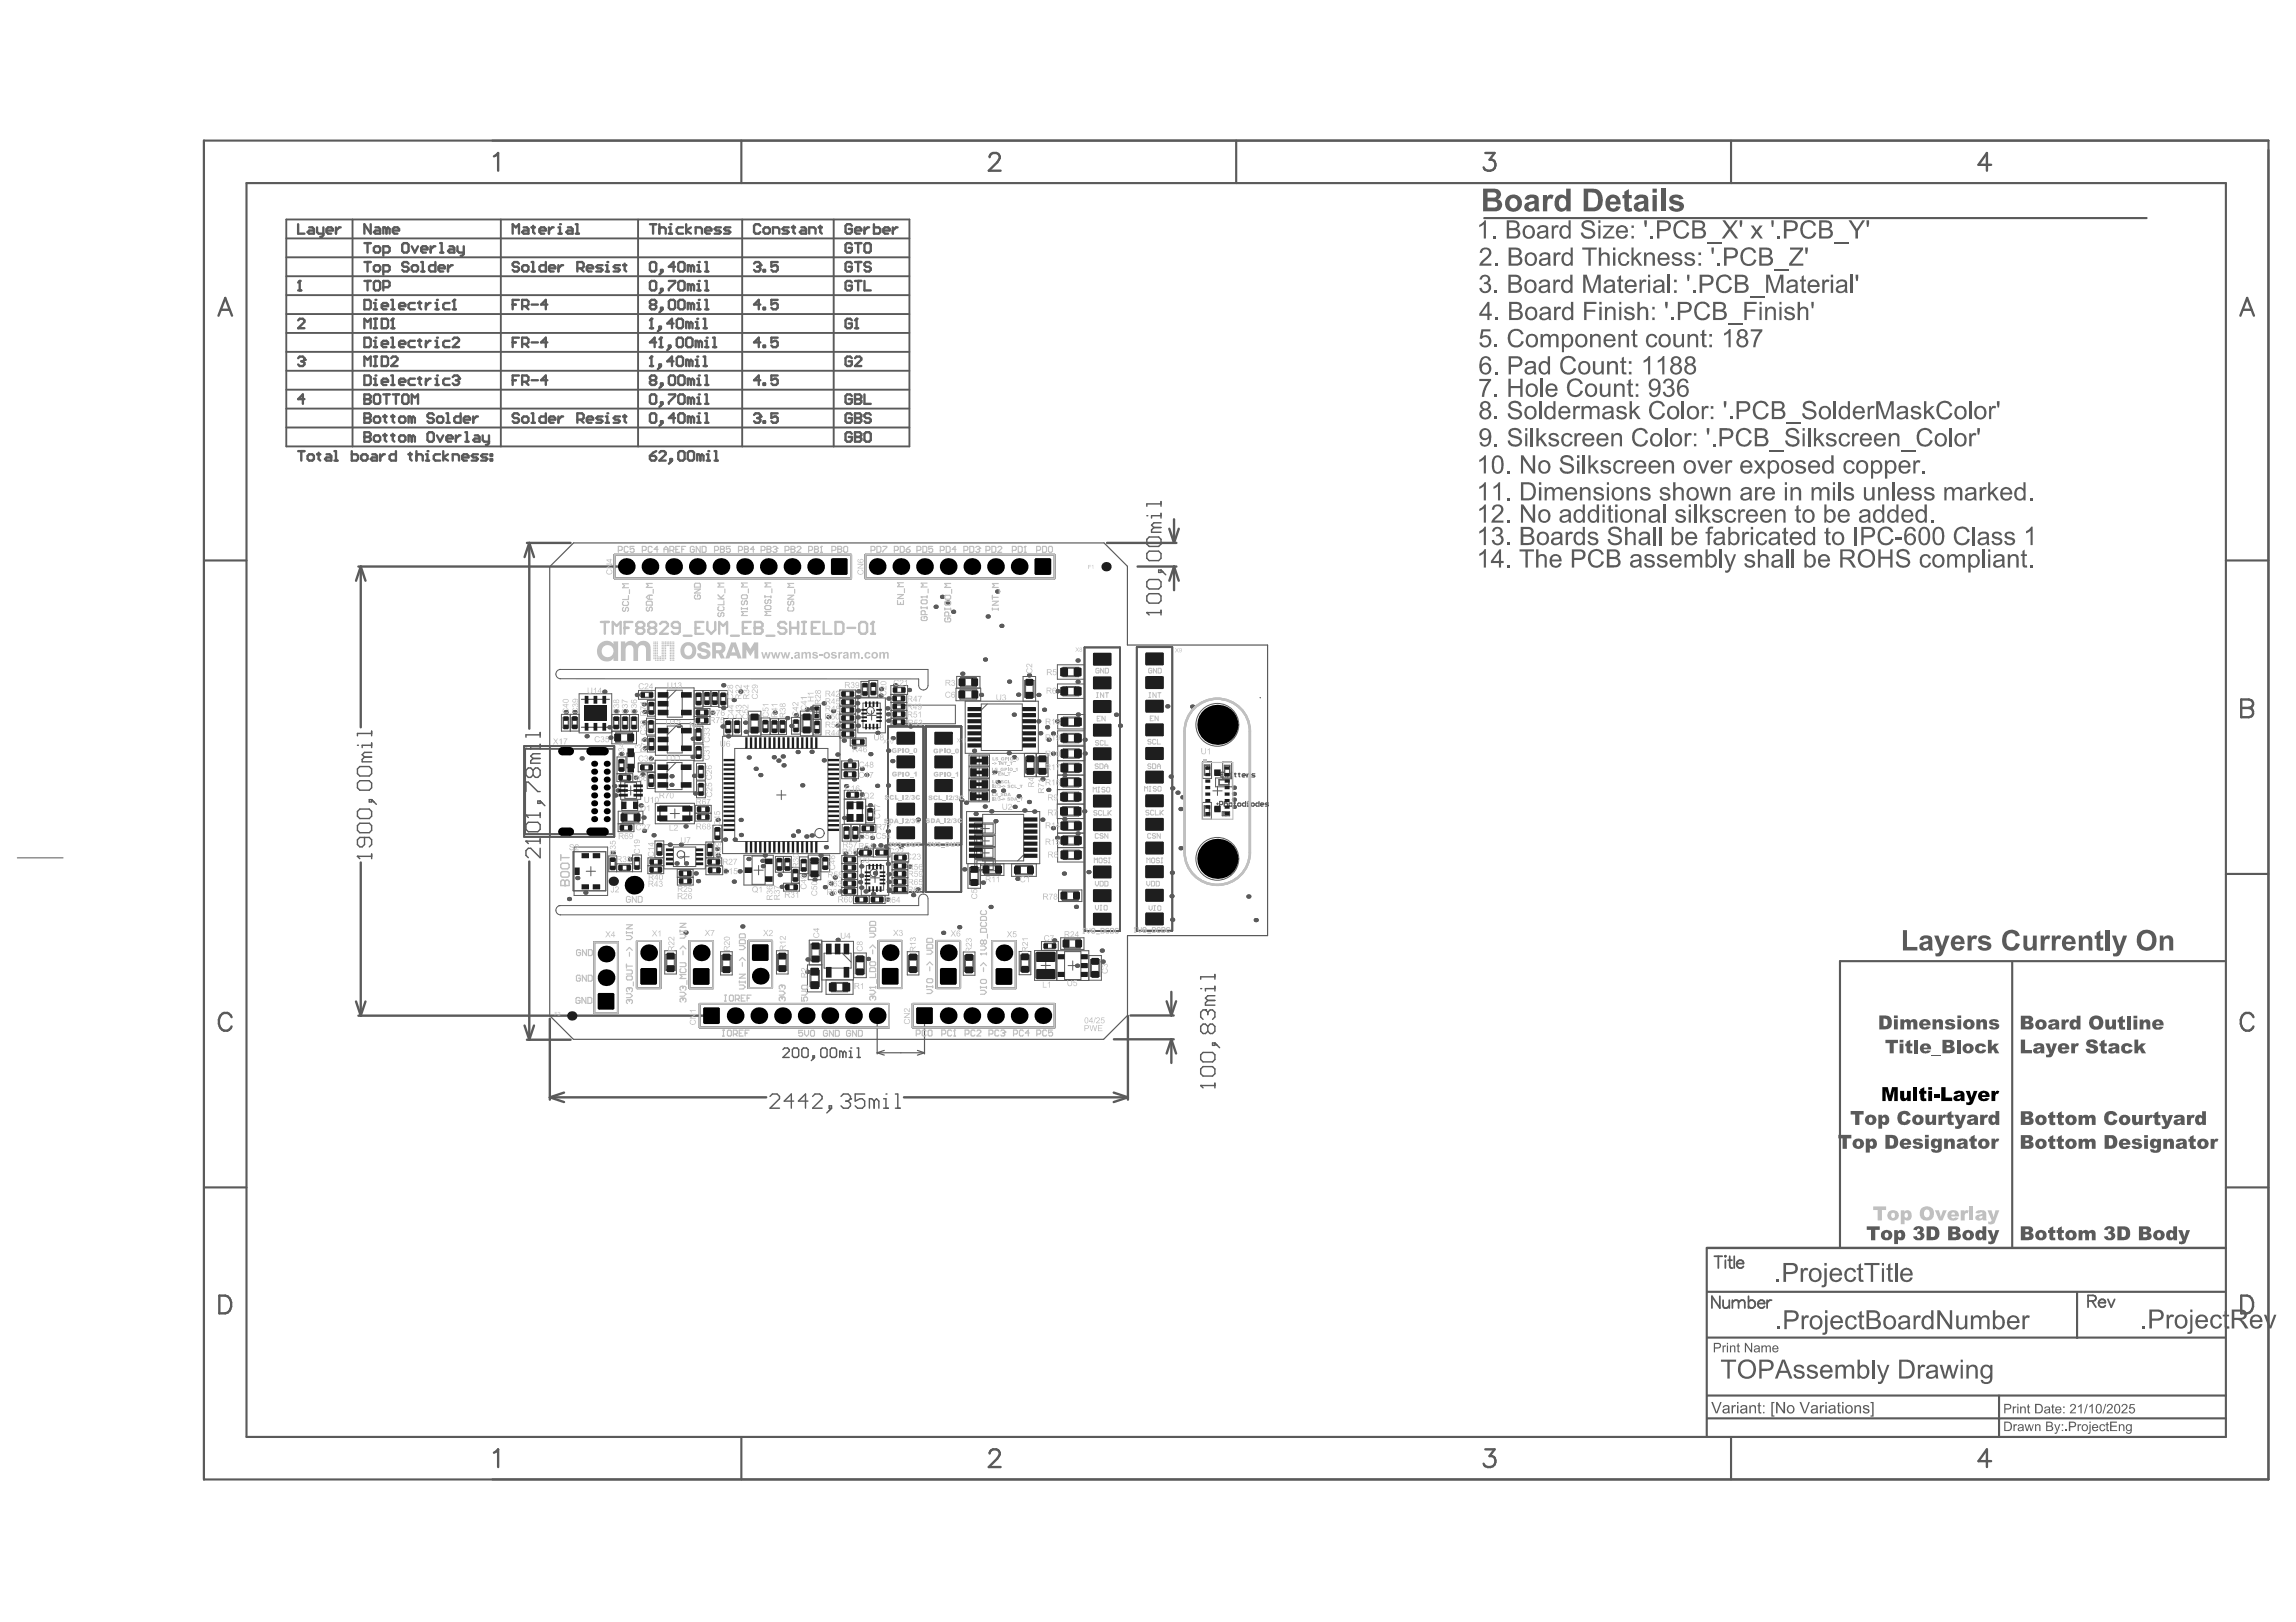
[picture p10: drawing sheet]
<svg xmlns="http://www.w3.org/2000/svg" width="297mm" height="210mm" viewBox="0 0 297 210" stroke-linecap="round" stroke-linejoin="round" font-family="sans-serif">
<path d="M85.4 104.3h3.8v1.9h-3.8zM157.4 100.2h.2M157.4 104h.2M157.5 100.1v.3M157.5 103.9v.2" fill="none" stroke="#5a5a5a" stroke-width=".13"/>
<g fill="none" stroke="#5a5a5a" stroke-width=".24">
<path d="M37 28.4h80.7v29.4h-80.7zM37 33.3h80.7M37 38.2h80.7M37 35.7h80.7M37 30.9h80.7M45.6 28.4v29.4M64.8 28.4v29.4M82.5 28.4v29.4M96 28.4v29.4M107.9 28.4v29.4M37 40.6h80.7M37 52.9h80.7"/>
<path d="M37 50.4h80.7M37 55.3h80.7M37 43.1h80.7M37 45.5h80.7M37 48h80.7"/>
</g>
<g fill="none" stroke="#5a5a5a" stroke-width=".31">
<path d="M67.1 34.1l-.2-.2h-.4l-.2 .2v.2l.2 .2h.4l.2 .2v.2l-.2 .2h-.4l-.2-.2M67.8 34.3h.4l.2 .2v.4l-.2 .2h-.4l-.3-.2v-.4zM68.8 33.9h.2v1.2M68.8 35.1h.4M70.6 33.9v1.2h-.6l-.2-.2v-.4l.2-.2h.6M71 34.7h.8v-.2l-.2-.2h-.4l-.2 .2v.4l.2 .2h.4M72.2 34.3v.8M72.9 34.3h-.2l-.5 .4M74.7 34.7h.6l.2-.2v-.4l-.2-.2h-.6v1.2M75.1 34.7l.4 .4M75.9 34.7h.8v-.2l-.2-.2h-.4l-.2 .2v.4l.2 .2h.4M78 34.3h-.7l-.2 .2 .2 .2h.5l.2 .2-.2 .2h-.7"/>
<path d="M78.4 35.1h.4M78.4 34.3h.2v.8"/>
</g>
<circle cx="78.6" cy="33.9" r=".15" fill="#5a5a5a"/>
<g fill="none" stroke="#5a5a5a" stroke-width=".31">
<path d="M80.2 34.3h-.6l-.2 .2 .2 .2h.4l.2 .2-.2 .2h-.6M80.6 34.3h.4M80.8 34.1v.8l.2 .2M84.3 33.9h.4l.2 .2v.8l-.2 .2h-.4l-.2-.2v-.8zM85.5 34.9h.2v.2h-.2zM85.7 35.1l-.4 .4M87.3 34.5h-.8l.6-.6v1.2M88 33.9h.4l.2 .2v.8l-.2 .2h-.4l-.2-.2v-.8zM89.4 34.5l-.2-.2h-.2v.8M89.4 34.5v.6M89.4 34.5l.2-.2 .2 .2v.6M90.2 35.1h.4"/>
<path d="M90.2 34.3h.2v.8"/>
</g>
<circle cx="90.4" cy="33.9" r=".15" fill="#5a5a5a"/>
<g fill="none" stroke="#5a5a5a" stroke-width=".31">
<path d="M84.3 39.4l-.2-.2v-.2l.2-.2h.4l.2 .2v.2l-.2 .2M84.3 39.4l-.2 .2v.2l.2 .2h.4l.2-.2v-.2l-.2-.2M84.3 39.4h.4M85.5 39.8h.2v.2h-.2zM86.7 38.8h.4l.2 .2v.8l-.2 .2h-.4l-.2-.2v-.8zM88 38.8h.4l.2 .2v.8l-.2 .2h-.4l-.2-.2v-.8zM89.4 39.4l-.2-.2h-.2v.8M89.4 39.4v.6M89.4 39.4l.2-.2 .2 .2v.6M90.2 39.2h.2v.8M91.2 35.1h.4M91.2 33.9h.2v1.2"/>
<path d="M85.7 40l-.4 .4M90.2 40h.4"/>
</g>
<circle cx="90.4" cy="38.8" r=".15" fill="#5a5a5a"/>
<path d="M91.2 38.8h.2v1.2M47.1 51v1.3h.7l.2-.2v-.2l-.2-.2h-.7M91.2 40h.4" fill="none" stroke="#5a5a5a" stroke-width=".31"/>
<circle cx="47.1" cy="51.7" r=".15" fill="#5a5a5a"/>
<g fill="none" stroke="#5a5a5a" stroke-width=".31">
<path d="M38.6 37.6h.4M38.8 36.4v1.2M66.3 39.4h.4M67.1 38.8h-.8v1.2M67.5 39.6h.7l.2-.2v-.4l-.2-.2h-.7v1.2M68 39.6l.4 .4M68.8 39.4h.8M70.8 39.4h-.8l.6-.6v1.2M47.1 51h.7l.2 .2v.2l-.2 .3h-.7M48.4 51.2l.2-.2h.4l.2 .2v.9l-.2 .2h-.4l-.2-.2zM49.6 51h.8M50 51v1.3"/>
<path d="M50.8 51h.8M51.2 51v1.3M52 51.2l.2-.2h.5l.2 .2v.9l-.2 .2h-.5l-.2-.2zM53.3 52.3v-1.3l.4 .4 .4-.4v1.3"/>
</g>
<circle cx="38.8" cy="36.4" r=".15" fill="#5a5a5a"/>
<path d="M38.8 36.4l-.2 .2M38.6 46.4l.2-.3h.4l.2 .3v.2M66.3 44.3h.4M67.1 43.7h-.8v1.2M67.5 44.5h.7l.2-.2v-.4l-.2-.2h-.7v1.2M68 44.5l.4 .4M68.8 44.3h.8M70.8 44.3h-.8l.6-.6v1.2" fill="none" stroke="#5a5a5a" stroke-width=".31"/>
<circle cx="39.4" cy="46.6" r=".15" fill="#5a5a5a"/>
<path d="M39 46.8h.2M39.2 46.8l.2 .2v.2l-.2 .2h-.4l-.2-.2M39.4 46.6l-.2 .2M84.1 42.5h.4M84.3 41.3v1.2" fill="none" stroke="#5a5a5a" stroke-width=".31"/>
<circle cx="84.3" cy="41.3" r=".15" fill="#5a5a5a"/>
<path d="M84.3 41.3l-.2 .2M85.3 42.3h.2v.2h-.2zM85.5 42.5l-.4 .4M87.1 41.9h-.8l.6-.6v1.2M87.5 41.5l.3-.2h.4l.2 .2v.8l-.2 .2h-.4l-.3-.2zM89.2 41.9l-.2-.2h-.2v.8M89.2 41.9v.6M89.2 41.9l.2-.2 .2 .2v.6M90 42.5h.4M90 41.7h.2v.8" fill="none" stroke="#5a5a5a" stroke-width=".31"/>
<circle cx="90.2" cy="41.3" r=".15" fill="#5a5a5a"/>
<g fill="none" stroke="#5a5a5a" stroke-width=".31">
<path d="M84.1 59h.6l.2 .2v.2l-.2 .2h-.4l-.2-.2zM84.9 58.4l-.4 .2-.4 .4M85.3 58.6l.2-.2h.4l.2 .2v.2l-.8 .8h.8M86.7 59.4h.2v.2h-.2zM86.9 59.6l-.4 .4M88 58.4h.4l.2 .2v.8l-.2 .2h-.4l-.2-.2v-.8zM89 58.6l.2-.2h.4l.2 .2v.8l-.2 .2h-.4l-.2-.2zM90.6 59l-.2-.2h-.2v.8M90.6 59v.6M90.6 59l.2-.2 .2 .2v.6M91 42.5h.4M91 41.3h.2v1.2"/>
<path d="M91.4 59.6h.4M91.4 58.8h.2v.8"/>
</g>
<circle cx="91.6" cy="58.4" r=".15" fill="#5a5a5a"/>
<g fill="none" stroke="#5a5a5a" stroke-width=".31">
<path d="M47.1 31.5h.9M47.5 31.5v1.2M48.4 32.1l.2-.2h.4l.2 .2v.4l-.2 .2h-.4l-.2-.2zM49.6 32.7h.6l.2-.2v-.4l-.2-.2h-.6v1.2M52 31.7l.2-.2h.5l.2 .2v.8l-.2 .2h-.5l-.2-.2zM53.3 31.9l.4 .8 .4-.8M54.5 32.3h.8v-.2l-.2-.2h-.4l-.2 .2v.4l.2 .2h.4M55.7 31.9v.8M56.3 31.9h-.2l-.4 .4M56.9 31.5h.2v1.2M56.9 32.7h.4M58.2 31.9h.4l.2 .2v.6h-.6l-.2-.2 .2-.2h.6"/>
<path d="M59.2 31.9v.6l.2 .2h.6M60 31.9v1l-.2 .2h-.2M47.1 43.7h.7l.2 .2v.8l-.2 .2h-.7zM48.4 44.9h.4M48.4 44.1h.2v.8M92.4 59.6h.5M92.4 58.4h.3v1.2"/>
</g>
<circle cx="48.6" cy="43.7" r=".15" fill="#5a5a5a"/>
<path d="M49.4 44.5h.8v-.2l-.2-.2h-.4l-.2 .2v.4l.2 .2h.4M50.6 44.9h.4M50.6 43.7h.2v1.2M51.6 44.5h.8v-.2l-.2-.2h-.4l-.2 .2v.4l.2 .2h.4M53.7 44.1h-.6l-.2 .2v.4l.2 .2h.6M54.1 44.1h.4M54.3 43.9v.8l.2 .2M55.1 44.1v.8M55.7 44.1h-.2l-.4 .4M56.3 44.9h.4M56.3 44.1h.2v.8" fill="none" stroke="#5a5a5a" stroke-width=".31"/>
<circle cx="56.5" cy="43.7" r=".15" fill="#5a5a5a"/>
<path d="M47.1 42.5v-1.2l.4 .4 .5-.4v1.2M48.4 41.3h.4M48.4 42.5h.4M48.6 41.3v1.2M49.4 41.3h.6l.2 .2v.8l-.2 .2h-.6zM50.6 42.5h.4M50.8 41.3v1.2M58.2 44.1h-.7l-.2 .2v.4l.2 .2h.7M58.6 43.9l.2-.2h.4l.2 .2v.2l-.8 .8h.8" fill="none" stroke="#5a5a5a" stroke-width=".31"/>
<circle cx="50.8" cy="41.3" r=".15" fill="#5a5a5a"/>
<path d="M84.3 36.4h.4l.2 .2v.8l-.2 .2h-.4l-.2-.2v-.8zM85.5 37.4h.2v.2h-.2zM85.7 37.6l-.4 .4M86.5 36.4h.8v.2l-.8 .8v.2M88 36.4h.4l.2 .2v.8l-.2 .2h-.4l-.2-.2v-.8zM89.4 37l-.2-.2h-.2v.8M89.4 37v.6M89.4 37l.2-.2 .2 .2v.6M90.2 37.6h.4M90.2 36.8h.2v.8M38.6 41.5l.2-.2h.4l.2 .2v.2l-.8 .8h.8M50.8 41.3l-.2 .2" fill="none" stroke="#5a5a5a" stroke-width=".31"/>
<circle cx="90.4" cy="36.4" r=".15" fill="#5a5a5a"/>
<path d="M91.2 37.6h.4M91.2 36.4h.2v1.2M84.9 44.3h-.8l.6-.6v1.2M85.3 44.9h.4M85.5 43.7v1.2" fill="none" stroke="#5a5a5a" stroke-width=".31"/>
<circle cx="85.5" cy="43.7" r=".15" fill="#5a5a5a"/>
<path d="M85.5 43.7l-.2 .2M86.5 44.7h.2v.2h-.2zM86.7 44.9l-.4 .4M87.5 43.9l.3-.2h.4l.2 .2v.8l-.2 .2h-.4l-.3-.2zM89 43.7h.4l.2 .2v.8l-.2 .2h-.4l-.2-.2v-.8zM90.4 44.3l-.2-.2h-.2v.8M90.4 44.3v.6M90.4 44.3l.2-.2 .2 .2v.6M91.2 44.9h.4M91.2 44.1h.2v.8" fill="none" stroke="#5a5a5a" stroke-width=".31"/>
<circle cx="91.4" cy="43.7" r=".15" fill="#5a5a5a"/>
<g fill="none" stroke="#5a5a5a" stroke-width=".31">
<path d="M47.1 33.9h.9M47.5 33.9v1.2M48.4 34.5l.2-.2h.4l.2 .2v.4l-.2 .2h-.4l-.2-.2zM49.6 35.1h.6l.2-.2v-.4l-.2-.2h-.6v1.2M52.9 34.1l-.2-.2h-.5l-.2 .2v.2l.2 .2h.5l.2 .2v.2l-.2 .2h-.5l-.2-.2M53.5 34.3h.4l.2 .2v.4l-.2 .2h-.4l-.2-.2v-.4zM54.5 33.9h.2v1.2M54.5 35.1h.4M56.3 33.9v1.2h-.6l-.2-.2v-.4l.2-.2h.6M56.7 34.7h.8v-.2l-.2-.2h-.4l-.2 .2v.4l.2 .2h.4M58 34.3v.8M58.6 34.3h-.2l-.4 .4"/>
<path d="M38.6 58.4h.8M39 58.4v1.2M40 58.8h.4l.2 .2v.4l-.2 .2h-.4l-.2-.2v-.4zM41 58.8h.4M41.2 58.6v.8l.2 .2M42.2 58.8h.5l.2 .2v.6h-.7l-.2-.2 .2-.2h.7M43.3 58.4h.2v1.2M43.3 59.6h.4M45.5 58.4v1.2h.6l.2-.2v-.4l-.2-.2h-.6M46.7 59l.2-.2h.4l.2 .2v.4l-.2 .2h-.4l-.2-.2zM48.2 58.8h.4l.2 .2v.6h-.6l-.2-.2 .2-.2h.6M49.2 58.8v.8"/>
<path d="M49.8 58.8h-.2l-.4 .4M51.2 58.4v1.2h-.6l-.2-.2v-.4l.2-.2h.6M52.9 58.8h.4M53.1 58.6v.8l.2 .2M53.9 59l.2-.2h.4l.2 .2v.6M53.9 58.4v1.2M55.1 59.6h.4M55.1 58.8h.2v.8M92.2 44.9h.5M92.2 43.7h.2v1.2"/>
</g>
<circle cx="55.3" cy="58.4" r=".15" fill="#5a5a5a"/>
<g fill="none" stroke="#5a5a5a" stroke-width=".31">
<path d="M56.9 58.8h-.6l-.2 .2v.4l.2 .2h.6M57.3 58.4v1.2M58 58.8l-.7 .4 .7 .4M58.6 59.6v-.8h.6l.2 .2v.6M59.8 59.2h.8v-.2l-.2-.2h-.4l-.2 .2v.4l.2 .2h.4M61.8 58.8h-.6l-.2 .2 .2 .2h.4l.2 .2-.2 .2h-.6M63.1 58.8h-.7l-.2 .2 .2 .2h.5l.2 .2-.2 .2h-.7M63.5 58.8h.2v.2h-.2zM63.5 59.4h.2v.2h-.2zM84.1 47.4h.4M84.3 46.1v1.3M98.4 44.3h-.8l.6-.6v1.2"/>
<path d="M98.8 44.7h.2v.2h-.2zM100.6 43.7h-.8v.6l.6-.2 .2 .2v.4l-.2 .2h-.4l-.2-.2"/>
</g>
<circle cx="84.3" cy="46.1" r=".15" fill="#5a5a5a"/>
<path d="M84.3 46.1l-.2 .3M85.3 47.2h.2v.2h-.2zM85.5 47.4l-.4 .4M87.1 46.8h-.8l.6-.7v1.3M87.5 46.4l.3-.3h.4l.2 .3v.8l-.2 .2h-.4l-.3-.2zM89.2 46.8l-.2-.2h-.2v.8M89.2 46.8v.6M89.2 46.8l.2-.2 .2 .2v.6M90 47.4h.4M90 46.6h.2v.8" fill="none" stroke="#5a5a5a" stroke-width=".31"/>
<circle cx="90.2" cy="46.1" r=".15" fill="#5a5a5a"/>
<path d="M47.1 55.9v1.3h.7l.2-.2v-.2l-.2-.3h-.7M91 47.4h.4M91 46.1h.2v1.3" fill="none" stroke="#5a5a5a" stroke-width=".31"/>
<circle cx="47.1" cy="56.5" r=".15" fill="#5a5a5a"/>
<g fill="none" stroke="#5a5a5a" stroke-width=".31">
<path d="M47.1 55.9h.7l.2 .2v.2l-.2 .2h-.7M48.4 56.5l.2-.2h.4l.2 .2v.5l-.2 .2h-.4l-.2-.2zM49.6 56.3h.4M49.8 56.1v.9l.2 .2M50.6 56.3h.4M50.8 56.1v.9l.2 .2M51.6 56.5l.2-.2h.4l.2 .2v.5l-.2 .2h-.4l-.2-.2zM53.3 56.5l-.2-.2h-.2v.9M53.3 56.5v.7M53.3 56.5l.2-.2 .2 .2v.7M55.3 56.1l.2-.2h.4l.2 .2v.9l-.2 .2h-.4l-.2-.2zM56.5 56.3l.4 .9 .4-.9"/>
<path d="M57.8 56.8h.8v-.3l-.2-.2h-.4l-.2 .2v.5l.2 .2h.4M59 56.3v.9M59.6 56.3h-.2l-.4 .5M60.2 55.9h.2v1.3M60.2 57.2h.4M61.4 56.3h.4l.2 .2v.7h-.6l-.2-.2 .2-.2h.6M62.4 56.3v.7l.3 .2h.6M63.3 56.3v1.1l-.2 .2h-.2M110.2 56.1l-.2-.2h-.4l-.2 .2v.9l.2 .2h.4l.2-.2v-.5h-.4M110.6 55.9v1.3h.6l.2-.2v-.2l-.2-.3h-.6"/>
</g>
<circle cx="110.6" cy="56.5" r=".15" fill="#5a5a5a"/>
<g fill="none" stroke="#5a5a5a" stroke-width=".31">
<path d="M98.4 29.2l-.2-.2h-.4l-.2 .2v.8l.2 .2h.4l.2-.2M98.8 29.6l.2-.2h.4l.2 .2v.4l-.2 .2h-.4l-.2-.2zM100 30.2v-.8h.6l.2 .2v.6M102 29.4h-.6l-.2 .2 .2 .2h.4l.2 .2-.2 .2h-.6M102.4 29.4h.5M102.7 29.2v.8l.2 .2M103.7 29.4h.4l.2 .2v.6h-.6l-.2-.2 .2-.2h.6M104.7 30.2v-.8h.6l.2 .2v.6M105.9 29.4h.4M106.1 29.2v.8l.2 .2M84.3 51h.4l.2 .2v.9l-.2 .2h-.4l-.2-.2v-.9zM85.5 52.1h.2v.2h-.2z"/>
<path d="M85.7 52.3l-.4 .4M86.5 51h.8v.2l-.8 .9v.2M88 51h.4l.2 .2v.9l-.2 .2h-.4l-.2-.2v-.9zM89.4 51.7l-.2-.3h-.2v.9M89.4 51.7v.6M89.4 51.7l.2-.3 .2 .3v.6M90.2 52.3h.4M90.2 51.4h.2v.9M110.6 55.9h.6l.2 .2v.2l-.2 .2h-.6M111.8 56.1l.2-.2h.4l.3 .2v.9l-.3 .2h-.4l-.2-.2z"/>
</g>
<circle cx="90.4" cy="51" r=".15" fill="#5a5a5a"/>
<path d="M91.2 52.3h.4M91.2 51h.2v1.3M110.2 53.7l-.2-.2h-.4l-.2 .2v.8l.2 .2h.4l.2-.2v-.4h-.4M110.6 53.5v1.2h.6l.2-.2v-.2l-.2-.2h-.6" fill="none" stroke="#5a5a5a" stroke-width=".31"/>
<circle cx="110.6" cy="54.1" r=".15" fill="#5a5a5a"/>
<g fill="none" stroke="#5a5a5a" stroke-width=".31">
<path d="M48 29v1.2l-.9-1.2v1.2M48.6 29.4h.4l.2 .2v.6h-.6l-.2-.2 .2-.2h.6M50 29.6l-.2-.2h-.2v.8M50 29.6v.6M50 29.6l.2-.2 .2 .2v.6M50.8 29.8h.8v-.2l-.2-.2h-.4l-.2 .2v.4l.2 .2h.4M110.2 31.7l-.2-.2h-.4l-.2 .2v.8l.2 .2h.4l.2-.2v-.4h-.4M110.6 31.5h.8M111 31.5v1.2M111.8 31.7l.2-.2h.4l.3 .2v.8l-.3 .2h-.4l-.2-.2zM84.3 49.2l-.2-.2v-.2l.2-.2h.4l.2 .2v.2l-.2 .2M84.3 49.2l-.2 .2v.2l.2 .2h.4l.2-.2v-.2l-.2-.2"/>
<path d="M84.3 49.2h.4M85.5 49.6h.2v.2h-.2zM85.7 49.8l-.4 .4M86.7 48.6h.4l.2 .2v.8l-.2 .2h-.4l-.2-.2v-.8zM88 48.6h.4l.2 .2v.8l-.2 .2h-.4l-.2-.2v-.8zM89.4 49.2l-.2-.2h-.2v.8M89.4 49.2v.6M89.4 49.2l.2-.2 .2 .2v.6M90.2 49.8h.4M90.2 49h.2v.8M110.6 53.5h.6l.2 .2v.2l-.2 .2h-.6M112.7 53.7l-.3-.2h-.4l-.2 .2v.2l.2 .2h.4l.3 .2v.2l-.3 .2h-.4l-.2-.2"/>
</g>
<circle cx="90.4" cy="48.6" r=".15" fill="#5a5a5a"/>
<g fill="none" stroke="#5a5a5a" stroke-width=".31">
<path d="M67.1 53.7l-.2-.2h-.4l-.2 .2v.2l.2 .2h.4l.2 .2v.2l-.2 .2h-.4l-.2-.2M67.8 53.9h.4l.2 .2v.4l-.2 .2h-.4l-.3-.2v-.4zM68.8 53.5h.2v1.2M68.8 54.7h.4M70.6 53.5v1.2h-.6l-.2-.2v-.4l.2-.2h.6M71 54.3h.8v-.2l-.2-.2h-.4l-.2 .2v.4l.2 .2h.4M72.2 53.9v.8M72.9 53.9h-.2l-.5 .4M74.7 54.3h.6l.2-.2v-.4l-.2-.2h-.6v1.2M75.1 54.3l.4 .4M75.9 54.3h.8v-.2l-.2-.2h-.4l-.2 .2v.4l.2 .2h.4M78 53.9h-.7l-.2 .2 .2 .2h.5l.2 .2-.2 .2h-.7"/>
<path d="M78.4 54.7h.4M78.4 53.9h.2v.8M91.2 49.8h.4M91.2 48.6h.2v1.2"/>
</g>
<circle cx="78.6" cy="53.5" r=".15" fill="#5a5a5a"/>
<path d="M84.1 29h.8M84.5 29v1.2M85.3 29v1.2M85.3 29.6l.2-.2h.4l.2 .2v.6M86.5 29.4h.2v.8M86.5 30.2h.4M80.2 53.9h-.6l-.2 .2 .2 .2h.4l.2 .2-.2 .2h-.6M80.6 53.9h.4M80.8 53.7v.8l.2 .2" fill="none" stroke="#5a5a5a" stroke-width=".31"/>
<circle cx="86.7" cy="29" r=".15" fill="#5a5a5a"/>
<path d="M88.4 29.4h-.6l-.3 .2v.4l.3 .2h.6M88.8 29v1.2M89.4 29.4l-.6 .4 .6 .4M90 30.2v-.8h.6l.2 .2v.6M91.2 29.8h.8v-.2l-.2-.2h-.4l-.2 .2v.4l.2 .2h.4M93.3 29.4h-.6l-.3 .2 .3 .2h.4l.2 .2-.2 .2h-.7M94.5 29.4h-.6l-.2 .2 .2 .2h.4l.2 .2-.2 .2h-.6M47.1 53.5v1.2h.7l.2-.2v-.2l-.2-.2h-.7" fill="none" stroke="#5a5a5a" stroke-width=".31"/>
<circle cx="47.1" cy="54.1" r=".15" fill="#5a5a5a"/>
<g fill="none" stroke="#5a5a5a" stroke-width=".31">
<path d="M97.6 34.1l.2-.2h.4l.2 .2v.2M47.1 53.5h.7l.2 .2v.2l-.2 .2h-.7M48.4 54.1l.2-.2h.4l.2 .2v.4l-.2 .2h-.4l-.2-.2zM49.6 53.9h.4M49.8 53.7v.8l.2 .2M50.6 53.9h.4M50.8 53.7v.8l.2 .2M51.6 54.1l.2-.2h.4l.2 .2v.4l-.2 .2h-.4l-.2-.2zM53.3 54.1l-.2-.2h-.2v.8M53.3 54.1v.6M53.3 54.1l.2-.2 .2 .2v.6M56.1 53.7l-.2-.2h-.4l-.2 .2v.2l.2 .2h.4l.2 .2v.2l-.2 .2h-.4l-.2-.2"/>
<path d="M56.5 54.1l.2-.2h.4l.2 .2v.4l-.2 .2h-.4l-.2-.2zM57.8 53.5h.2v1.2M57.8 54.7h.4M59.6 53.5v1.2h-.6l-.2-.2v-.4l.2-.2h.6M60 54.3h.8v-.2l-.2-.2h-.4l-.2 .2v.4l.2 .2h.4M61.2 53.9v.8M61.8 53.9h-.2l-.4 .4"/>
</g>
<circle cx="98.4" cy="34.3" r=".15" fill="#5a5a5a"/>
<path d="M98 34.5h.2M98.2 34.5l.2 .2v.2l-.2 .2h-.4l-.2-.2M98.4 34.3l-.2 .2M98.8 34.9h.2v.2h-.2zM100.6 33.9h-.8v.6l.6-.2 .2 .2v.4l-.2 .2h-.4l-.2-.2M110.2 34.1l-.2-.2h-.4l-.2 .2v.8l.2 .2h.4l.2-.2v-.4h-.4M110.6 33.9h.8M111 33.9v1.2M112.7 34.1l-.3-.2h-.4l-.2 .2v.2l.2 .2h.4l.3 .2v.2l-.3 .2h-.4l-.2-.2" fill="none" stroke="#5a5a5a" stroke-width=".31"/>
<g fill="none" stroke="#5a5a5a" stroke-width=".15">
<path d="M158.4 99.9h-.4v.6h.4M159.3 99.9h.1M157.8 104.1h.3l.1-.3-.1-.1h-.3v.6M158 100.2h.2M158.4 103.7v.6M158.4 104l.3-.1 .1 .1v.3M158.8 100.2l-.2-.1v.4M158.8 100.2v.3M158.8 100.2l.1-.1 .1 .1v.3M159.1 103.9l.3 .1-.1 .3-.3-.1zM159.2 100.5h.2M159.2 100.1h.1v.4"/>
<path d="M159.6 103.9h.2M159.7 100.1h.2M159.7 103.8v.4l.1 .1M159.8 100v.4l.1 .1M160.2 100.1h.2M160.2 103.9l.3 .1-.1 .3-.3-.1zM160.3 100v.4l.1 .1M160.7 100.3h.4l-.1-.2-.3 .1v.2l.3 .1M161.1 103.7v.6h-.3l-.1-.1 .1-.3h.3M161.3 100.1v.4M161.4 103.9h.1v.4M161.4 104.3h.2"/>
<path d="M161.5 103.7h.1M161.6 100.1l-.3 .2M162 103.9l.3 .1-.1 .3-.3-.1zM162.3 100.1h-.3l-.1 .1 .4 .2-.1 .1h-.3M162.9 103.7v.6h-.3l-.1-.1 .1-.3h.3M163.1 104.1h.4l-.1-.2-.3 .1v.2l.3 .1M164.1 103.9h-.3l-.1 .1 .4 .2-.1 .1h-.3"/>
</g>
<g fill="#5a5a5a">
<path d="M261.4 134.5h.6v1.4h.9v.4h-1.5z"/>
<path d="M264.6 135h.5l.3 .9 .2-.9h.5l-.5 1.4a.6 .6 0 0 1-.9 .4v-.3h.3l.1-.2z"/>
<path d="M268 135h.4v.2a.36 .36 0 0 1 .6-.1l-.2 .3a.26 .26 0 0 0-.3 .1 .26 .26 0 0 0 0 .2v.6h-.5z"/>
<path d="M270 134.7l.3-.2h.4a.59 .59 0 0 1 .7 .5l-.5 .1a.23 .23 0 0 0-.2-.3 .23 .23 0 0 0-.3 .2l.7 .3a.58 .58 0 0 1 .3 .7 .58 .58 0 0 1-.7 .3h-.3a.58 .58 0 0 1-.6-.6h.5a.27 .27 0 0 0 .3 .3 .27 .27 0 0 0 .3-.3l-.4-.1a.58 .58 0 0 1-.6-.7z"/>
<path d="M271.8 134.8l.5-.3v.5h.3v.4h-.3v.6h.3v.3h-.2a.45 .45 0 0 1-.4 0 .45 .45 0 0 1-.2-.4v-.5h-.2v-.4h.2z"/>
<path d="M274.5 135.3l.4-.3h.3a.7 .7 0 0 1 .7 .5h-.5a.29 .29 0 0 0-.4-.1 .29 .29 0 0 0-.1 .4 .28 .28 0 0 0 .3 .2 .28 .28 0 0 0 .2-.2l.5 .1a.76 .76 0 0 1-1 .4 .76 .76 0 0 1-.4-1z"/>
<path d="M276.1 134.5h.5v1l.4-.5h.6l-.5 .5 .5 .8h-.5l-.3-.5-.2 .2v.3h-.5z"/>
<path d="M263.6 135.9a.21 .21 0 0 0 .2 .2 .21 .21 0 0 0 .2-.2v-.2zM263.2 135.2l.2-.2h.6a.52 .52 0 0 1 .5 .5v.8h-.5v-.1h-.1a.52 .52 0 0 1-.5 .1 .52 .52 0 0 1-.4-.4l.2-.3 .6-.1a.14 .14 0 0 0 .2 0 .14 .14 0 0 0-.1-.2 .14 .14 0 0 0-.2 0l-.1 .2-.5-.1z"/>
<path d="M266.8 135.4l-.1 .1h.5a.23 .23 0 0 0-.1-.2 .23 .23 0 0 0-.3 .1zM266.4 135.2l.4-.2a.7 .7 0 0 1 .9 .8h-1a.25 .25 0 0 0 .2 .3 .25 .25 0 0 0 .3-.2l.5 .1a.83 .83 0 0 1-1.5-.1v-.3z"/>
<path d="M273.3 135.9a.21 .21 0 0 0 .2 .2 .21 .21 0 0 0 .2-.2v-.2zM272.9 135.2l.2-.2h.4a.5 .5 0 0 1 .7 .5v.8h-.5v-.1l-.2 .1a.47 .47 0 0 1-.5 0 .47 .47 0 0 1-.2-.5l.2-.2 .5-.1a.13 .13 0 0 0 .2-.1 .16 .16 0 0 0-.3-.1l-.1 .2-.5-.1z"/>
</g>
<path d="M110.2 51.2l-.2-.2h-.4l-.2 .2v.9l.2 .2h.4l.2-.2v-.4h-.4M110.6 51v1.3h.6l.2-.2v-.2l-.2-.2h-.6" fill="none" stroke="#5a5a5a" stroke-width=".31"/>
<circle cx="110.6" cy="51.7" r=".15" fill="#5a5a5a"/>
<g fill="none" stroke="#5a5a5a" stroke-width=".31">
<path d="M38.6 29v1.2h.8M40 29.4h.4l.2 .2v.6h-.6l-.2-.2 .2-.2h.6M41 29.4v.6l.2 .2h.6M41.8 29.4v1l-.2 .2h-.2M42.2 29.8h.9v-.2l-.2-.2h-.5l-.2 .2v.4l.2 .2h.5M43.5 29.4v.8M44.1 29.4h-.2l-.4 .4M47.1 38.8h.7l.2 .2v.8l-.2 .2h-.7zM48.4 39.2h.2v.8M110.2 36.6l-.2-.2h-.4l-.2 .2v.8l.2 .2h.4l.2-.2v-.4h-.4M110.6 36.4h.8M111 36.4v1.2"/>
<path d="M111.8 36.4v1.2h.9M48.4 40h.4M110.6 51h.6l.2 .2v.2l-.2 .3h-.6M111.8 51v1.3h.9"/>
</g>
<circle cx="48.6" cy="38.8" r=".15" fill="#5a5a5a"/>
<path d="M49.4 39.6h.8v-.2l-.2-.2h-.4l-.2 .2v.4l.2 .2h.4M50.6 38.8h.2v1.2M51.6 39.6h.8v-.2l-.2-.2h-.4l-.2 .2v.4l.2 .2h.4M53.7 39.2h-.6l-.2 .2v.4l.2 .2h.6M54.1 39.2h.4M54.3 39v.8l.2 .2M55.1 39.2v.8M55.7 39.2h-.2l-.4 .4M56.3 39.2h.2v.8M50.6 40h.4M56.3 40h.4" fill="none" stroke="#5a5a5a" stroke-width=".31"/>
<circle cx="56.5" cy="38.8" r=".15" fill="#5a5a5a"/>
<path d="M58.2 39.2h-.7l-.2 .2v.4l.2 .2h.7M58.8 38.8v1.2M58.6 40h.4" fill="none" stroke="#5a5a5a" stroke-width=".31"/>
<circle cx="58.8" cy="38.8" r=".15" fill="#5a5a5a"/>
<path d="M58.8 38.8l-.2 .2M97.6 53.7l.2-.2h.4l.2 .2v.2" fill="none" stroke="#5a5a5a" stroke-width=".31"/>
<circle cx="98.4" cy="53.9" r=".15" fill="#5a5a5a"/>
<g fill="none" stroke="#5a5a5a" stroke-width=".31">
<path d="M47.1 36.4h.9M47.5 36.4v1.2M48.4 36.6l.2-.2h.4l.2 .2v.8l-.2 .2h-.4l-.2-.2zM49.6 37.2h.6l.2-.2v-.4l-.2-.2h-.6v1.2M47.1 48.6h.7l.2 .2v.8l-.2 .2h-.7zM48.4 49.8h.4M48.4 49h.2v.8M66.3 49.2h.4M67.1 48.6h-.8v1.2M67.5 49.4h.7l.2-.2v-.4l-.2-.2h-.7v1.2M68 49.4l.4 .4M68.8 49.2h.8"/>
<path d="M70.8 49.2h-.8l.6-.6v1.2M98 54.1h.2M98.2 54.1l.2 .2v.2l-.2 .2h-.4l-.2-.2M98.4 53.9l-.2 .2M98.8 54.5h.2v.2h-.2zM100.6 53.5h-.8v.6l.6-.2 .2 .2v.4l-.2 .2h-.4l-.2-.2"/>
</g>
<circle cx="48.6" cy="48.6" r=".15" fill="#5a5a5a"/>
<path d="M49.4 49.4h.8v-.2l-.2-.2h-.4l-.2 .2v.4l.2 .2h.4M50.6 49.8h.4M50.6 48.6h.2v1.2M51.6 49.4h.8v-.2l-.2-.2h-.4l-.2 .2v.4l.2 .2h.4M53.7 49h-.6l-.2 .2v.4l.2 .2h.6M54.1 49h.4M54.3 48.8v.8l.2 .2M55.1 49v.8M55.7 49h-.2l-.4 .4M56.3 49.8h.4M56.3 49h.2v.8" fill="none" stroke="#5a5a5a" stroke-width=".31"/>
<circle cx="56.5" cy="48.6" r=".15" fill="#5a5a5a"/>
<path d="M58.2 49h-.7l-.2 .2v.4l.2 .2h.7M58.6 48.8l.2-.2h.4l.2 .2v.2" fill="none" stroke="#5a5a5a" stroke-width=".31"/>
<circle cx="59.4" cy="49" r=".15" fill="#5a5a5a"/>
<g fill="none" stroke="#5a5a5a" stroke-width=".31">
<path d="M66.3 30.2v-1.2l.4 .4 .4-.4v1.2M67.8 29.4h.4l.2 .2v.6h-.6l-.3-.2 .3-.2h.6M68.8 29.4h.4M69 29.2v.8l.2 .2M69.8 29.8h.8v-.2l-.2-.2h-.4l-.2 .2v.4l.2 .2h.4M71 29.4v.8M71.6 29.4h-.2l-.4 .4M72.2 29.4h.2v.8M72.2 30.2h.5M47.1 47.4v-1.3l.4 .5 .5-.5v1.3M48.4 46.1h.4M48.4 47.4h.4"/>
<path d="M48.6 46.1v1.3M49.4 46.1h.6l.2 .3v.8l-.2 .2h-.6zM50.6 46.4l.2-.3h.4l.2 .3v.2l-.8 .8h.8M59 49.2h.2M59.2 49.2l.2 .2v.2l-.2 .2h-.4l-.2-.2M59.4 49l-.2 .2"/>
</g>
<circle cx="72.4" cy="29" r=".15" fill="#5a5a5a"/>
<path d="M73.5 29.4h.4l.2 .2v.6h-.6l-.2-.2 .2-.2h.6M74.5 30.2h.4M74.5 29h.2v1.2M110.2 41.5l-.2-.2h-.4l-.2 .2v.8l.2 .2h.4l.2-.2v-.4h-.4M110.6 42.5h.4M110.8 41.3v1.2" fill="none" stroke="#5a5a5a" stroke-width=".31"/>
<circle cx="110.8" cy="41.3" r=".15" fill="#5a5a5a"/>
<g fill="none" stroke="#5a5a5a" stroke-width=".31">
<path d="M98.4 39.4h-.8l.6-.6v1.2M98.8 39.8h.2v.2h-.2zM100.6 38.8h-.8v.6l.6-.2 .2 .2v.4l-.2 .2h-.4l-.2-.2M110.2 29.2l-.2-.2h-.4l-.2 .2v.8l.2 .2h.4l.2-.2v-.4h-.4M110.6 29.8h.8v-.2l-.2-.2h-.4l-.2 .2v.4l.2 .2h.4M111.8 29.4v.8M112.4 29.4h-.2l-.4 .4M113.1 29v1.2h.6l.2-.2v-.4l-.2-.2h-.6M114.3 29.8h.8v-.2l-.2-.2h-.4l-.2 .2v.4l.2 .2h.4M115.5 29.4v.8M116.1 29.4h-.2l-.4 .4M39.4 51.7h-.8l.6-.7v1.3"/>
<path d="M84.3 53.5h.4l.2 .2v.8l-.2 .2h-.4l-.2-.2v-.8zM85.5 54.5h.2v.2h-.2zM85.7 54.7l-.4 .4M87.3 54.1h-.8l.6-.6v1.2M88 53.5h.4l.2 .2v.8l-.2 .2h-.4l-.2-.2v-.8zM89.4 54.1l-.2-.2h-.2v.8M89.4 54.1v.6M89.4 54.1l.2-.2 .2 .2v.6M90.2 54.7h.4M90.2 53.9h.2v.8M98.4 49.2h-.8l.6-.6v1.2M98.8 49.6h.2v.2h-.2z"/>
<path d="M100.6 48.6h-.8v.6l.6-.2 .2 .2v.4l-.2 .2h-.4l-.2-.2M110.2 46.4l-.2-.3h-.4l-.2 .3v.8l.2 .2h.4l.2-.2v-.4h-.4M110.6 46.4l.2-.3h.4l.2 .3v.2l-.8 .8h.8M110.8 41.3l-.2 .2"/>
</g>
<circle cx="90.4" cy="53.5" r=".15" fill="#5a5a5a"/>
<g fill="none" stroke="#5a5a5a" stroke-width=".31">
<path d="M91.2 54.7h.4M91.2 53.5h.2v1.2M46.4 73.3h34.6M46.7 73.3l.6 1.9M46.7 73.3l-.6 1.9M46.7 73.3v20.8M68.2 70.3h5.6M68.5 70.3l.6 1.8M68.5 70.3l-.6 1.8M68.5 70.3v24M143.2 70.3h9M147.2 73.3h5"/>
<path d="M151.3 68.4l.6 1.9M151.9 73.3l.6 1.9M151.9 73.3l-.6 1.9M151.9 67.2v3.1M151.9 73.3v3.1M152.5 68.4l-.6 1.9M46.7 111.6v19.8M68.5 111.5v23.1M46.1 129.6l.6 1.8M46.4 131.4h45.6M47.3 129.6l-.6 1.8M67.9 132.7l.6 1.9"/>
<path d="M68.2 134.6h5.6M69.1 132.7l-.6 1.9M71.1 131.8v10.5M144.1 134.5h7.7M145.9 131.5v10.8M146.2 131.4h5.6M150.9 129.6l.6 1.8M151.5 134.5l.7 1.8M151.5 134.5l-.6 1.8M151.5 128.4v3M151.5 134.5v3.1M152.2 129.6l-.7 1.8"/>
<path d="M71.1 142l1.9 .6M71.1 142h28M73 141.4l-1.9 .6M116.9 142h29M144.1 141.4l1.8 .6M145.9 142l-1.8 .6"/>
</g>
<path d="M84.8 104h5v2.6h-5zM85.4 104.3h3.8v1.9h-3.8zM86.7 105.3h1.2M87.3 104.7v1.2M158.3 105.3h.6M158.6 105v.6" fill="none" stroke="#5a5a5a" stroke-width=".13"/>
<path d="M113.5 136.2l.9 .3M113.5 136.2h6.1M113.5 131.4v5M114.4 135.9l-.9 .3M118.7 135.9l.9 .3M119.6 136.2l-.9 .3M119.6 131.4v5" fill="none" stroke="#5a5a5a" stroke-width=".15"/>
<g fill="#5a5a5a">
<path d="M245.9 131.9h.4v.2a.49 .49 0 0 1 .9 0l.1-.1a.46 .46 0 0 1 .5-.1 .46 .46 0 0 1 .3 .5v.8h-.6v-.7a.18 .18 0 0 0-.2-.2 .18 .18 0 0 0-.1 .2v.7h-.5v-.7a.19 .19 0 0 0-.2-.2 .19 .19 0 0 0-.2 .2v.7h-.4z"/>
<path d="M250 131.9h.5v.2a.47 .47 0 0 1 .5-.2 .47 .47 0 0 1 .4 .5v.8h-.5v-.7a.2 .2 0 0 0-.3-.2 .2 .2 0 0 0-.1 .3v.6h-.5z"/>
<path d="M251.7 132.1a.87 .87 0 0 1 1.2 .1l-.4 .1a.16 .16 0 0 0-.2-.2 .16 .16 0 0 0-.1 .2l.4 .1a.42 .42 0 0 1 .3 .6 .42 .42 0 0 1-.5 .2l-.1 .1a.63 .63 0 0 1-.7-.4l.5-.1a.22 .22 0 0 0 .2 .2 .22 .22 0 0 0 .2-.2l-.2-.1a.46 .46 0 0 1-.5-.1 .46 .46 0 0 1-.1-.5z"/>
<path d="M255.7 131.9h.5v.2a.47 .47 0 0 1 .6-.2 .47 .47 0 0 1 .3 .5v.8h-.5v-.7a.2 .2 0 0 0-.3-.2 .2 .2 0 0 0-.1 .3v.6h-.5z"/>
<path d="M257.4 132l.4-.1a.62 .62 0 0 1 .8 .3l-.5 .1a.2 .2 0 0 0-.2-.2 .2 .2 0 0 0-.1 .2l.4 .1a.43 .43 0 0 1 .4 .5 .43 .43 0 0 1-.5 .3h-.2a.55 .55 0 0 1-.6-.3l.5-.1a.22 .22 0 0 0 .2 .2 .22 .22 0 0 0 .2-.2l-.3-.1a.42 .42 0 0 1-.5-.2 .42 .42 0 0 1 0-.5z"/>
<path d="M243.7 131.8v1h.1a.41 .41 0 0 0 .4-.6l-.2-.3zM243.1 131.4h1a.95 .95 0 0 1 .5 1.5l-.4 .3h-1.1z"/>
<path d="M245 131.4h.5v.4h-.5zM245 131.9h.5v1.3h-.5z"/>
<path d="M248.8 132.3v.2h.5a.26 .26 0 0 0-.2-.3 .26 .26 0 0 0-.3 .1zM248.4 132.1l.5-.2a.69 .69 0 0 1 .9 .8h-1a.25 .25 0 0 0 .2 .2 .25 .25 0 0 0 .3-.1l.4 .1a.84 .84 0 0 1-1.4-.1v-.3z"/>
<path d="M253.2 131.4h.5v.4h-.5zM253.2 131.9h.5v1.3h-.5z"/>
<path d="M254.5 132.4a.31 .31 0 0 0 0 .4 .31 .31 0 0 0 .4 .1 .35 .35 0 0 0 .1-.4 .35 .35 0 0 0-.3-.3zM254.1 132.1l.5-.2a.69 .69 0 0 1 .9 .7 .69 .69 0 0 1-1 .6 .66 .66 0 0 1-.4-1.1z"/>
</g>
<g fill="none" stroke="#5a5a5a" stroke-width=".18">
<path d="M148.4 79.3h.1M148.4 66.7h.1M148.4 69.8l.3-.3h1.2l.3 .3v.6l-.3 .3h-1.2l-.3-.3zM148.4 71.6l.3-.3h1.2l.3 .3v.6l-.3 .3h-1.2l-.3-.3zM148.4 75.3l.3-.3h1.2l.3 .3v.6l-.3 .3h-1.2l-.3-.3zM148.4 77.1l.3-.3h1.2l.3 .3v.6l-.3 .4h-1.2l-.3-.4zM148.4 79.3h1.8M148.4 79.3l.3 .3M149.3 68.3l-.3 .3v.3h1.2M149.3 68.3h.9M149.9 73.8h.3v.3h-.3zM150.2 64.9v.6"/>
<path d="M150.2 66.4v.6M150.2 79v.6M150.2 65.2h-1.8v.3M150.2 73.8l.6 .6M150.2 66.7h-1.2v.3M150.2 67.7h-.9l-.3 .3 .3 .3M46.2 96.4h.1M46.2 99.5l.3-.3h1.3l.3 .3v.6l-.3 .3h-1.3l-.3-.3zM47.2 98l-.3 .3v.3h1.2M47.2 98h.9M48.1 94.6v.6M48.1 96.1v.7"/>
<path d="M48.1 94.9h-1.9v.3M48.1 96.4h-1.2v.4M48.1 97.4h-.9l-.3 .3 .3 .3M68 96.6h.1M69 99.7l-.3-.3h-.3l-.4 .3v.6l.4 .3h.3l.3-.3M69 99.7l.3-.3h.3l.3 .3v.6l-.3 .3h-.3l-.3-.3M69 99.7v.6M69 98.2l-.3 .3v.3h1.2M69 98.2h.9M69.9 94.8v.6M69.9 96.3v.6M69.9 95.1h-1.9v.3"/>
<path d="M69.9 96.6h-1.2v.3M69.9 97.5h-.9l-.3 .3 .3 .4M46.2 110.8h.1M46.2 101.3l.3-.3h1.3l.3 .3v.7l-.3 .3h-1.3l-.3-.3zM46.2 105l.3-.3h1.3l.3 .3v.6l-.3 .3h-1.3l-.3-.3zM46.2 106.8l.3-.3h1.3l.3 .3v.7l-.3 .3h-1.3l-.3-.3zM46.2 110.8h1.9M46.2 110.8l.3 .3M47.2 108.4v.9l-.3 .3h-.4l-.3-.3v-.6l.3-.3h1.3l.3 .3v.6l-.3 .3M47.8 103.5h.3v.3h-.3zM48.1 110.5v.6M48.1 103.5l.6 .6"/>
<path d="M68 108.9h.1M68 105.5h.1M68 102.4v-1.2h.4l1.2 1.2h.3M68 106.7l.4-.3h1.2l.3 .3v.6l-.3 .3h-1.2l-.4-.3zM68 108.9h1.9M68 108.9l.4 .3M68 105.5h1.9M68 105.5l.4 .3M69.6 103.7h.3v.3h-.3zM69.9 105.2v.6M69.9 108.6v.6M69.9 109.8v1.2l-1.2-1.2h-.3l-.4 .3v.6l.4 .3"/>
<path d="M69.9 103.7l.6 .6M101.3 135.8l.2-.2h.4l.2 .2v.2l-.8 .8h.8M102.7 135.6h.4l.2 .2v.8l-.2 .2h-.4l-.2-.2v-.8zM103.9 135.6h.4l.3 .2v.8l-.3 .2h-.4l-.2-.2v-.8zM105.2 136.6h.2v.2h-.2zM105.4 136.8l-.4 .5M106.2 135.8l.2-.2h.4l.2 .2v.8l-.2 .2h-.4l-.2-.2zM107.6 135.6h.4l.2 .2v.8l-.2 .2h-.4l-.2-.2v-.8zM109 136.2l-.2-.2h-.2v.8M109 136.2v.6M109 136.2l.2-.2 .2 .2v.6M109.9 136.8h.4"/>
<path d="M109.9 136h.2v.8M110.1 135.6h.1M110.9 136.8h.4M110.9 135.6h.2v1.2M155.3 127.9h.1M155.3 136.5l.3-.3h1.3l.3 .3v.6l-.3 .3h-1.3l-.3-.3zM155.3 138.3l.3-.3h1.3l.3 .3v.6l-.3 .4h-1.3l-.3-.4zM155.9 130.7h.1M155.9 130.7h-.3l-.3 .3v.6l.3 .3M155.9 130.7l.4 .3M156.3 131l.3-.3h.3l.3 .3v.6l-.3 .3M156.3 132.8l.3-.3h.3l.3 .3v.6l-.3 .4h-.3l-.3-.4"/>
<path d="M156.3 132.8l-.4-.3h-.3l-.3 .3v.6l.3 .4h.3l.4-.4M156.3 131v.3M156.3 132.8v.6M156.3 129.5l-.4 .3v.3h1.3M156.3 129.5h.9M156.9 135h.3v.3h-.3zM157.2 126.1v.6M157.2 127.6v.6M157.2 126.4h-1.9v.3M157.2 135l.6 .6M157.2 127.9h-1.3v.3M157.2 128.9h-.9l-.4 .3 .4 .3"/>
<path d="M99.6 141.9l.3-.3h.6l.3 .3v.3l-1.2 1.2h1.2M102.7 142.5h-1.2l.9-.9v1.8M104.5 142.5h-1.2l.9-.9v1.8M105.1 141.9l.3-.3h.6l.4 .3v.3l-1.3 1.2h1.3M107.3 143.1h.3v.3h-.3zM107.6 143.4l-.6 .6M108.8 141.9l.3-.3h.6l.3 .3v.3M109.4 142.5h.3M109.7 142.5l.3 .3v.3l-.3 .3h-.6l-.3-.3M110 142.2h.1M110 142.2l-.3 .3M111.9 141.6h-1.3v.9l.7-.3h.3l.3 .3v.6l-.3 .3h-.7l-.3-.3"/>
<path d="M113.1 142.5l-.3-.3h-.3v1.2M113.1 142.5v.9M113.1 142.5l.3-.3 .3 .3v.9M114.3 143.4h.6M114.3 142.2h.3v1.2M114.6 141.6h.1M115.8 143.4h.7M115.8 141.6h.3v1.8M155.3 140.5h.1M155.3 140.5h1.9M155.3 140.5l.3 .3M157.2 140.2v.6"/>
</g>
<g fill="none" stroke="#5a5a5a" stroke-width=".28">
<path d="M26.4 18.2h267.1v173.3h-267.1zM95.9 18.2v5.5M159.9 18.2v5.5M223.9 18.2v5.5M31.9 23.7h256.1v162.3h-256.1zM26.4 72.5h5.5M288 72.5h5.5M288 113.1h5.5M260.3 124.5v36.9M287.8 124.4h-49.8v37M26.4 153.7h5.5M288 153.7h5.5"/>
<path d="M220.8 161.5h67.2M220.8 161.5v24.5M220.8 167.2h67M220.9 173.1h67M268.7 173.1h.1M268.7 167.2v5.9M95.9 186v5.5M220.8 183.6h67.2M220.8 180.6h67.2M223.9 186v5.5M258.6 180.6v5.4"/>
</g>
<g fill="#5a5a5a">
<path d="M222.9 174.1h.1v.1l.1-.1h.2v.2a.18 .18 0 0 0-.2 0 .18 .18 0 0 0-.1 .2v.5h-.1z"/>
<path d="M223.8 174.1h.1v.1l.2-.1a.3 .3 0 0 1 .4 .4v.5h-.1v-.5a.21 .21 0 0 0-.3-.3 .21 .21 0 0 0-.1 .3v.5h-.2z"/>
<path d="M224.8 173.9l.1-.1v.3h.2v.1h-.2v.7h.2v.1a.22 .22 0 0 1-.3 0 .22 .22 0 0 1 0-.3v-.5h-.1v-.1h.1z"/>
<path d="M225.7 173.8h.2l.6 .9v-.9h.2v1.2h-.2l-.6-.9v.9h-.2z"/>
<path d="M227.9 174.1h.1v.1l.4-.1a.23 .23 0 0 0 .4 0h.2l.1 .1v.8h-.1v-.5a.21 .21 0 0 0-.3-.3 .19 .19 0 0 0-.1 .3v.5h-.2v-.6a.21 .21 0 0 0-.2-.2 .21 .21 0 0 0-.2 .3v.5h-.1z"/>
<path d="M221.9 173.9v.5h.3a.22 .22 0 0 0 .3-.2 .22 .22 0 0 0-.3-.3zM221.7 173.8h.7a.38 .38 0 0 1 .2 .4 .38 .38 0 0 1-.4 .3h-.3v.5h-.2z"/>
<path d="M223.4 173.8h.2v.2h-.2zM223.4 174.1h.2v.9h-.2z"/>
<path d="M227.1 174.7a.22 .22 0 0 0 .2 .2 .22 .22 0 0 0 .2-.2v-.2zM227 174.2l.1-.1h.3a.23 .23 0 0 1 .3 .3v.6h-.2v-.1l-.2 .1a.28 .28 0 0 1-.4-.3 .28 .28 0 0 1 .4-.2 .15 .15 0 0 0 .2-.2 .16 .16 0 0 0-.3-.1l-.1 .2h-.2z"/>
<path d="M229.5 174.3l-.1 .2h.5a.25 .25 0 0 0-.1-.3 .25 .25 0 0 0-.3 .1zM229.4 174.2l.3-.1a.38 .38 0 0 1 .4 .5h-.7l.1 .2a.25 .25 0 0 0 .4-.1l.2 .1-.2 .2h-.2l-.3-.1-.1-.3z"/>
</g>
<path d="M63.9 188l.5-.4v2.3" fill="none" stroke="#5a5a5a" stroke-width=".31"/>
<g fill="#5a5a5a">
<path d="M260.4 182h.2v.2v-.2h.2v.2a.19 .19 0 0 0-.2 0 .19 .19 0 0 0 0 .2v.5h-.2z"/>
<path d="M261.3 182h.2v.1h.1a.3 .3 0 0 1 .3-.1 .3 .3 0 0 1 .2 .3v.6h-.2v-.5a.22 .22 0 0 0-.2-.3 .22 .22 0 0 0-.2 .3v.5h-.2z"/>
<path d="M262.3 181.8l.2-.1v.3h.1v.1h-.1v.6l.1 .1 .1 .1a.22 .22 0 0 1-.3 0 .22 .22 0 0 1-.1-.2v-.6h-.1z"/>
<path d="M265.5 181.8l.1-.1v.3h.2v.1h-.2v.6l.2 .1v.1a.19 .19 0 0 1-.3 0 .19 .19 0 0 1 0-.2v-.6h-.1v-.1h.1z"/>
<path d="M267.9 181.8l.2-.1h.3a.43 .43 0 0 1 .2 .4 .43 .43 0 0 1-.4 .4l-.2 .3h.6v.1h-.8l.1-.3 .3-.2a.29 .29 0 0 0 .2-.3 .29 .29 0 0 0-.3-.3l-.1 .2h-.2z"/>
<path d="M268.8 182l.5-.3v1.2h-.1v-1l-.3 .2z"/>
<path d="M270 181.7h.1l-.4 1.2h-.1z"/>
<path d="M270.3 182l.4-.3v1.2h-.1v-1l-.3 .2z"/>
<path d="M272.4 181.7h.1l-.4 1.2h-.1z"/>
<path d="M272.6 181.8l.3-.1a.39 .39 0 0 1 .4 .3 .39 .39 0 0 1-.2 .4l-.4 .4h.7v.1h-.9l.1-.3 .4-.3a.25 .25 0 0 0 .2-.2 .25 .25 0 0 0-.2-.3 .25 .25 0 0 0-.3 .2h-.1z"/>
<path d="M274.6 181.8l.3-.1a.45 .45 0 0 1 .3 .4 .45 .45 0 0 1-.3 .4l-.3 .3h.6v.1h-.8l.1-.3 .5-.4a.24 .24 0 0 0-.1-.4 .24 .24 0 0 0-.3 .2h-.1z"/>
<path d="M275.6 181.7h.6v.1h-.5l-.1 .4 .4-.1 .2 .2v.1v.3l-.3 .2-.4-.1-.1-.2h.2a.26 .26 0 0 0 .3 .1 .26 .26 0 0 0 .1-.4 .26 .26 0 0 0-.4 0h-.2z"/>
<path d="M243.9 134.6h1.6v.4h-.5v1.3h-.5v-1.3h-.6z"/>
<path d="M246.6 134.8l.5-.2v.5h.3v.3h-.3v.5h.3v.4h-.1a.42 .42 0 0 1-.5 0 .42 .42 0 0 1-.2-.4v-.5h-.1v-.3h.1z"/>
<path d="M247.7 134.6h.4v1.7h-.4z"/>
<path d="M249.9 136.5h1.2v.1h-1.2z"/>
<path d="M253.2 134.6h.5v1.7h-.5z"/>
<path d="M255.6 135.3l.3-.2 .4-.1a.58 .58 0 0 1 .6 .5h-.4a.29 .29 0 0 0-.5-.1 .29 .29 0 0 0 0 .5 .25 .25 0 0 0 .3 .1 .25 .25 0 0 0 .2-.2l.5 .1h-.1a.77 .77 0 0 1-.7 .4 .77 .77 0 0 1-.7-.4v-.3z"/>
<path d="M257.2 134.6h.5v.9l.3-.4h.6l-.4 .4 .5 .8h-.6l-.2-.5-.2 .2v.3h-.5z"/>
<path d="M259.4 181.8v.5h.4a.22 .22 0 0 0 .3-.3 .22 .22 0 0 0-.3-.2zM259.3 181.7h.5a.37 .37 0 0 1 .4 .4 .37 .37 0 0 1-.4 .3h-.4v.5h-.1z"/>
<path d="M261 181.7h.1v.2h-.1zM261 182h.1v.9h-.1z"/>
<path d="M263.5 181.8v1l.2-.1a.47 .47 0 0 0 .4-.3 .47 .47 0 0 0-.2-.5zM263.3 181.7h.6a.61 .61 0 0 1 .4 .7 .61 .61 0 0 1-.6 .5h-.4z"/>
<path d="M264.6 182.6a.22 .22 0 0 0 .3 .2 .22 .22 0 0 0 .1-.3zM264.5 182.2l.3-.2a.3 .3 0 0 1 .4 .3l.1 .6h-.2v-.1l-.2 .1a.29 .29 0 0 1-.4 0 .29 .29 0 0 1 .1-.5h.2a.16 .16 0 0 0 .2-.1 .16 .16 0 0 0 0-.2 .16 .16 0 0 0-.2 0l-.2 .2h-.1z"/>
<path d="M266.1 182.2l-.1 .2h.5a.26 .26 0 0 0-.1-.3 .26 .26 0 0 0-.3 .1zM265.9 182.2l.3-.2h.2l.2 .1 .1 .3v.1h-.7a.25 .25 0 0 0 .2 .3 .25 .25 0 0 0 .3-.2l.2 .1-.2 .2-.5-.1-.1-.2z"/>
<path d="M266.9 182h.2v.2h-.2zM266.9 182.7h.2v.2h-.2z"/>
<path d="M271.3 181.9v.5a.27 .27 0 0 0 0 .3 .27 .27 0 0 0 .4 0l.1-.5a.25 .25 0 0 0-.2-.3 .25 .25 0 0 0-.3 0zM271.2 181.8l.1-.1a.51 .51 0 0 1 .6 .2 .51 .51 0 0 1 0 .6v.1a.39 .39 0 0 1-.5 .3 .39 .39 0 0 1-.3-.5z"/>
<path d="M273.7 181.9v.5a.27 .27 0 0 0 .2 .4 .27 .27 0 0 0 .2-.4v-.2a.27 .27 0 0 0 0-.3 .27 .27 0 0 0-.4 0zM273.6 181.8l.3-.1a.65 .65 0 0 1 .4 .9v.1a.42 .42 0 0 1-.6 .2 .42 .42 0 0 1-.2-.6z"/>
<path d="M245.8 134.6h.5v.3h-.5zM245.8 135.1h.5v1.2h-.5z"/>
<path d="M248.9 135.4v.2h.4a.25 .25 0 0 0-.1-.3 .25 .25 0 0 0-.3 .1zM248.6 135.2l.5-.2a.62 .62 0 0 1 .7 .8h-.9a.27 .27 0 0 0 .1 .2 .27 .27 0 0 0 .3-.1l.5 .1-.2 .2-.3 .1a.68 .68 0 0 1-.8-.3 .68 .68 0 0 1 .1-.8z"/>
<path d="M251.8 134.9v.3h.3a.17 .17 0 0 0 .2-.1 .17 .17 0 0 0-.2-.2zM251.8 135.6v.3h.4a.18 .18 0 0 0 .2-.2 .18 .18 0 0 0-.3-.1zM251.3 134.6h1a.43 .43 0 0 1 .5 .3 .43 .43 0 0 1-.3 .5 .48 .48 0 0 1 .4 .6 .48 .48 0 0 1-.6 .3h-1z"/>
<path d="M254.4 135.4v.1a.28 .28 0 0 0 0 .4 .28 .28 0 0 0 .4 0 .29 .29 0 0 0 0-.4 .29 .29 0 0 0-.4-.1zM254.1 135.2l.3-.2h.3a.67 .67 0 0 1 .6 .9 .67 .67 0 0 1-1 .3l-.2-.1-.2-.2a.68 .68 0 0 1 .2-.7z"/>
</g>
<path d="M192.2 187.6h1.2l-.7 .8a.74 .74 0 0 1 .8 .9 .74 .74 0 0 1-1 .6l-.3-.2-.3-.3" fill="none" stroke="#5a5a5a" stroke-width=".31"/>
<g fill="#5a5a5a">
<path d="M229.8 165.5h.4v.4h-.4z"/>
<path d="M233 164.1h.2v.3a.42 .42 0 0 1 .7-.2l-.1 .3a.31 .31 0 0 0-.4-.1 .31 .31 0 0 0-.1 .4v1.1h-.3z"/>
<path d="M238.8 164.3a.77 .77 0 0 1 1.3 .3l-.3 .1a.44 .44 0 0 0-.4-.4 .44 .44 0 0 0-.4 .4 .66 .66 0 0 0 .5 1l.2-.1 .2-.4 .3 .1-.1 .1a.79 .79 0 0 1-1 .5 .79 .79 0 0 1-.5-1z"/>
<path d="M240.5 163.7l.3-.2v.6h.2v.2h-.2v1.3h.2l.1 .3h-.1a.39 .39 0 0 1-.5-.1 .39 .39 0 0 1 0-.4v-1.1h-.3v-.2h.3z"/>
<path d="M241.2 163.4h2v.3h-.9v2.2h-.3v-2.2h-.8z"/>
<path d="M244.3 163.7l.3-.2v.6h.3v.2h-.3v1.1a.2 .2 0 0 0 0 .2 .2 .2 0 0 0 .3 0l-.1 .3a.42 .42 0 0 1-.4-.1 .42 .42 0 0 1-.1-.4v-1.1h-.3v-.2h.3z"/>
<path d="M231.1 163.7v.9h.6a.45 .45 0 0 0 .6-.4 .45 .45 0 0 0-.5-.5zM230.7 163.4l1.3 .1a.73 .73 0 0 1 .6 .9 .73 .73 0 0 1-.9 .5h-.6v1h-.4z"/>
<path d="M234.5 164.5l-.1 .1a.63 .63 0 0 0 0 .7 .63 .63 0 0 0 .6 .3 .73 .73 0 0 0 .3-.7 .73 .73 0 0 0-.5-.6zM234.2 164.3l.6-.2h.3a.99 .99 0 0 1 .6 .9 .99 .99 0 0 1-.6 .9h-.1a.88 .88 0 0 1-.9-.4 .88 .88 0 0 1 0-.9z"/>
<path d="M236 163.4h.3v.4h-.3zM236 164.1h.3v1.9a.5 .5 0 0 1-.6 .6v-.3a.27 .27 0 0 0 .3-.1 .27 .27 0 0 0 0-.2z"/>
<path d="M237.2 164.5l-.2 .3h1a.5 .5 0 0 0-.3-.5 .5 .5 0 0 0-.5 .2zM236.9 164.3l.1-.1a.83 .83 0 0 1 1 0 .83 .83 0 0 1 .3 .9h-1.3a.51 .51 0 0 0 .4 .6 .51 .51 0 0 0 .6-.4l.3 .1a.86 .86 0 0 1-1.1 .4 .86 .86 0 0 1-.5-1.1z"/>
<path d="M243.5 163.4h.2v.4h-.2zM243.5 164.1h.2v1.8h-.2z"/>
</g>
<path d="M245.3 163.4v2.5" fill="none" stroke="#5a5a5a" stroke-width=".31"/>
<path d="M246.3 164.5l-.1 .3h.9a.5 .5 0 0 0-.3-.5 .5 .5 0 0 0-.5 .2zM246 164.4l.2-.2a.82 .82 0 0 1 .9 0 .82 .82 0 0 1 .3 .9h-1.3a.52 .52 0 0 0 .4 .6 .52 .52 0 0 0 .6-.4h.3a.71 .71 0 0 1-.5 .6h-.4a.94 .94 0 0 1-.5-1.5z" fill="#5a5a5a"/>
<path d="M128 188.1a.57 .57 0 0 1 .5-.5h.4a.56 .56 0 0 1 .3 .8l-1.3 1.5h1.6" fill="none" stroke="#5a5a5a" stroke-width=".31"/>
<g fill="#5a5a5a">
<path d="M221.4 181.4h.2l.5 1.3 .5-1.3h.1l-.5 1.5h-.2z"/>
<path d="M224 181.9h.2v.1a.24 .24 0 0 1 .4-.1l-.1 .1a.25 .25 0 0 0-.2 .1 .25 .25 0 0 0-.1 .2v.6h-.2z"/>
<path d="M226.3 181.9h.2v.1a.36 .36 0 0 1 .4-.2 .36 .36 0 0 1 .3 .5v.6h-.2v-.6a.27 .27 0 0 0-.3-.3 .27 .27 0 0 0-.2 .3v.6h-.2z"/>
<path d="M227.5 181.6l.2-.1v.4h.1v.1h-.1v.7h.1v.2a.26 .26 0 0 1-.3 0 .26 .26 0 0 1 0-.3v-.6h-.1v-.1h.1z"/>
<path d="M229.2 181.4h.4v.2h-.3v1.6h.3v.1h-.4z"/>
<path d="M229.8 181.4h.2l.7 1.2v-1.2h.2v1.5h-.2l-.7-1.1v1.1h-.2z"/>
<path d="M232.8 181.4h.2l.5 1.3 .5-1.3h.2l-.6 1.5h-.2z"/>
<path d="M235.4 181.9h.2v.1a.23 .23 0 0 1 .2-.2 .23 .23 0 0 1 .2 .1v.1a.25 .25 0 0 0-.3 .1 .25 .25 0 0 0-.1 .2v.6h-.2z"/>
<path d="M237.8 181.6l.2-.1v.4h.1v.1h-.1v.7h.1l.1 .2a.28 .28 0 0 1-.3 0 .28 .28 0 0 1-.1-.3v-.6h-.2v-.1h.2z"/>
<path d="M239.9 181.9h.2v.1l.2-.2h.2a.33 .33 0 0 1 .3 .5v.6h-.2v-.6a.25 .25 0 0 0-.3-.3 .25 .25 0 0 0-.2 .3v.6h-.2z"/>
<path d="M241 182l.3-.2h.2l.3 .1v.2l-.2-.1a.19 .19 0 0 0-.3 0 .19 .19 0 0 0 0 .2l.2 .1a.34 .34 0 0 1 .4 .4 .34 .34 0 0 1-.5 .2 .37 .37 0 0 1-.4-.3h.2a.25 .25 0 0 0 .2 .2 .25 .25 0 0 0 .3-.3l-.3-.1a.32 .32 0 0 1-.3-.1 .32 .32 0 0 1-.1-.3z"/>
<path d="M242 181.4h.4v1.9h-.4v-.1h.2v-1.6h-.2z"/>
<path d="M223 182.5a.26 .26 0 0 0 .3 .3 .26 .26 0 0 0 .3-.3v-.1zM222.9 182l.4-.2a.33 .33 0 0 1 .3 .1 .33 .33 0 0 1 .1 .3l.1 .7h-.2v-.1l-.3 .1a.34 .34 0 0 1-.5-.2 .34 .34 0 0 1 .5-.4 .19 .19 0 0 0 .2-.1 .19 .19 0 0 0 0-.2 .19 .19 0 0 0-.3 0l-.2 .2h-.1z"/>
<path d="M224.7 181.4h.2v.2h-.2zM224.7 181.9h.2v1h-.2z"/>
<path d="M225.3 182.5a.22 .22 0 0 0 .1 .3 .22 .22 0 0 0 .3-.1h.1a.16 .16 0 0 0 .1-.3 .16 .16 0 0 0-.3 0zM225.2 181.9l.4-.1a.35 .35 0 0 1 .4 .4l.1 .7h-.2v-.1l-.3 .1a.35 .35 0 0 1-.5-.3 .35 .35 0 0 1 .5-.3 .18 .18 0 0 0 .2-.2 .18 .18 0 0 0-.3-.1h-.1l-.1 .2h-.1z"/>
<path d="M228.1 181.9h.2v.1h-.2zM228.1 182.7h.2v.2h-.2z"/>
<path d="M231.4 182.1l-.1 .2a.34 .34 0 0 0 .4 .5 .34 .34 0 0 0 .3-.6 .31 .31 0 0 0-.3-.2 .31 .31 0 0 0-.3 .1zM231.1 182.4a.55 .55 0 0 1 1.1 0 .55 .55 0 0 1-1.1 0z"/>
<path d="M234.5 182.5v.1a.19 .19 0 0 0 0 .2 .19 .19 0 0 0 .3 0 .28 .28 0 0 0 .2-.4zM234.3 182l.4-.2a.33 .33 0 0 1 .4 .1 .33 .33 0 0 1 .1 .3v.7h-.2v-.1a.37 .37 0 0 1-.5 .1 .37 .37 0 0 1-.2-.5l.3-.1a.3 .3 0 0 0 .4-.2v-.1a.3 .3 0 0 0-.5 .2h-.2z"/>
<path d="M236.1 181.4h.2v.2h-.2zM236.1 181.9h.2v1h-.2z"/>
<path d="M236.8 182.5a.22 .22 0 0 0 .1 .3 .22 .22 0 0 0 .2-.1h.1a.16 .16 0 0 0 .1-.3 .16 .16 0 0 0-.3 0zM236.6 181.9l.4-.1a.35 .35 0 0 1 .5 .4v.7h-.2v-.1l-.3 .1a.34 .34 0 0 1-.5-.3 .34 .34 0 0 1 .5-.3 .16 .16 0 0 0 .2 0 .16 .16 0 0 0 .1-.2l-.1-.1a.27 .27 0 0 0-.4 .2h-.2z"/>
<path d="M238.3 181.4h.2v.2h-.2zM238.3 181.9h.2v1h-.2z"/>
<path d="M238.9 182.1v.2a.33 .33 0 0 0 .4 .5 .33 .33 0 0 0 .2-.5 .33 .33 0 0 0-.2-.3 .33 .33 0 0 0-.4 .1zM238.7 182.4a.54 .54 0 0 1 1 0 .54 .54 0 0 1-1 0z"/>
</g>
<path d="M289.8 40.9l.9-2.3 .9 2.3M290.2 40.1h1.1M30 131.6a.84 .84 0 0 0-1-.5 .84 .84 0 0 0-.7 .9 1.06 1.06 0 0 0 1.1 1.4l.5-.3 .1-.3M28.4 167.7h.7a1.25 1.25 0 0 1 .6 1.9l-.2 .3-.4 .1h-.7z" fill="none" stroke="#5a5a5a" stroke-width=".31"/>
<g fill="none" stroke="#5a5a5a" stroke-width=".23">
<path d="M222.5 167.7v1.6l-1-1.6v1.6M222.9 168.3l.1 .9 .4 .1 .3-.3M223.7 168.3v1M224.1 168.3v1M224.1 168.5l.4-.2h.4v.2M224.9 168.5l.4-.2h.4v1M224.9 168.5v.8M226.2 168.5a.49 .49 0 0 1 .7-.1 .49 .49 0 0 1 0 .7 .49 .49 0 0 1-.7 0M226.2 167.7v1.6M227.4 168.7a.48 .48 0 0 0 .3 .5 .48 .48 0 0 0 .6-.1M227.5 168.5a.42 .42 0 0 1 .5-.3 .42 .42 0 0 1 .3 .5h-.9zM228.6 168.3v1"/>
<path d="M229.2 168.3a.49 .49 0 0 0-.6 .4"/>
</g>
<g fill="#5a5a5a">
<path d="M222.6 176h2v.2h-.8v2.2h-.3v-2.2h-.9z"/>
<path d="M232.3 176.7l.3-.1a.68 .68 0 0 1 .8 .5h-.3a.4 .4 0 0 0-.4-.3 .4 .4 0 0 0-.4 .3l.2 .2 .4 .1a.56 .56 0 0 1 .6 .6 .56 .56 0 0 1-.8 .4 .59 .59 0 0 1-.7-.5l.3-.1a.44 .44 0 0 0 .4 .4 .44 .44 0 0 0 .5-.3l-.2-.2-.6-.2a.48 .48 0 0 1-.3-.3 .48 .48 0 0 1 .2-.5z"/>
<path d="M233.8 176.8l.5-.2a.72 .72 0 0 1 .8 .5h-.3a.4 .4 0 0 0-.4-.3 .4 .4 0 0 0-.3 .3l.5 .3a.56 .56 0 0 1 .6 .6 .56 .56 0 0 1-.8 .4 .59 .59 0 0 1-.7-.5l.3-.1a.46 .46 0 0 0 .4 .4 .46 .46 0 0 0 .5-.3l-.2-.2-.6-.2a.5 .5 0 0 1-.3-.7z"/>
<path d="M237.5 176.6h.2v.2a.63 .63 0 0 1 1.1 .1 .58 .58 0 0 1 .6-.3 .58 .58 0 0 1 .5 .6v1.2h-.3v-1.1a.4 .4 0 0 0-.4-.5 .4 .4 0 0 0-.4 .6v1h-.3v-1.2a.38 .38 0 0 0-.5-.3 .38 .38 0 0 0-.2 .5v1h-.3z"/>
<path d="M225.4 176.4a1.06 1.06 0 0 0 .5 1.8h.2a1.03 1.03 0 0 0 .7-.9 1.03 1.03 0 0 0-.5-1 .8 .8 0 0 0-.9 .1zM225.1 176.3a1.21 1.21 0 0 1 1.6-.2 1.21 1.21 0 0 1 .4 1.5 1.19 1.19 0 0 1-1.6 .7 1.19 1.19 0 0 1-.6-1.6z"/>
<path d="M227.9 176.2v.9h.7a.45 .45 0 0 0 .5-.4 .45 .45 0 0 0-.5-.5zM227.6 176h1.2a.75 .75 0 0 1 .7 .8 .75 .75 0 0 1-.9 .6h-.7v1h-.3z"/>
<path d="M230.7 176.2l-.4 1.2h.9zM230.5 176h.4l1 2.4h-.4l-.3-.7h-1l-.2 .7h-.4z"/>
<path d="M235.9 177l-.1 .3h1a.49 .49 0 0 0-.4-.4 .49 .49 0 0 0-.5 .1zM235.6 176.9a.84 .84 0 0 1 1-.2 .84 .84 0 0 1 .5 .9h-1.3a.5 .5 0 0 0 .4 .6 .5 .5 0 0 0 .6-.4l.3 .1a.87 .87 0 0 1-1.3 .4 .87 .87 0 0 1-.2-1.2z"/>
<path d="M240.7 177l-.1 .3a.54 .54 0 0 0 .1 .7 .54 .54 0 0 0 .7 .1l.1-.3v-.3a.48 .48 0 0 0-.2-.6 .48 .48 0 0 0-.6 .1zM240.3 176h.3v.8h.1a.73 .73 0 0 1 .8-.1 .73 .73 0 0 1 .3 .8v.3a.71 .71 0 0 1-.5 .6 .71 .71 0 0 1-.7-.2v.2h-.3z"/>
</g>
<path d="M242.4 176v2.4" fill="none" stroke="#5a5a5a" stroke-width=".31"/>
<g fill="#5a5a5a">
<path d="M242.8 176.6h.3l.5 1.5 .5-1.5h.3l-.7 1.9a.59 .59 0 0 1-.7 .6l-.1-.3a.4 .4 0 0 0 .6-.4z"/>
<path d="M248.1 176.6h.3v.3a.42 .42 0 0 1 .7-.2l-.1 .3a.37 .37 0 0 0-.5 0 .37 .37 0 0 0-.1 .4v1h-.3z"/>
<path d="M250.9 176.6h.4l.3 1.4 .4-1.4h.3l.4 1.4 .4-1.4h.3l-.6 1.8h-.3l-.3-1.4-.4 1.4h-.3z"/>
<path d="M254.4 176.6h.3v.3a.63 .63 0 0 1 .8-.3 .63 .63 0 0 1 .4 .7v1.1h-.3v-1.1a.44 .44 0 0 0-.5-.5 .44 .44 0 0 0-.4 .6v1h-.3z"/>
<path d="M246.2 120.4h.5v2.1h1.4v.5h-1.9z"/>
<path d="M250.2 121.1h.6l.4 1.4 .5-1.4h.5l-1 2.5-.3 .2h-.4l-.1-.1v-.3a.47 .47 0 0 0 .6-.4z"/>
<path d="M254.5 121.1h.5v.3a.52 .52 0 0 1 .8-.3l-.1 .5a.37 .37 0 0 0-.5 0 .37 .37 0 0 0-.1 .4v1h-.6z"/>
<path d="M256.1 121.2l.7-.2a.66 .66 0 0 1 .7 .5l-.4 .1a.41 .41 0 0 0-.7 0l.6 .2a.61 .61 0 0 1 .6 .7 .61 .61 0 0 1-.8 .5h-.1a.83 .83 0 0 1-.9-.5l.6-.1a.42 .42 0 0 0 .3 .3 .42 .42 0 0 0 .4-.2v-.1l-.7-.2a.58 .58 0 0 1-.5-.4 .58 .58 0 0 1 .2-.6z"/>
<path d="M259.4 120.6a1.18 1.18 0 0 1 1.9 .5l-.5 .1a.64 .64 0 0 0-.9-.4 .64 .64 0 0 0-.3 .9 .66 .66 0 0 0 .2 .7 .66 .66 0 0 0 .8 .1l.2-.5 .5 .2v.1a1.19 1.19 0 0 1-1.5 .7 1.19 1.19 0 0 1-.8-1.5l.1-.5z"/>
<path d="M261.8 121.1h.5v.9a.59 .59 0 0 0 .2 .6 .47 .47 0 0 0 .5-.6v-.9h.5v1.9h-.5v-.3a.68 .68 0 0 1-.8 .3 .68 .68 0 0 1-.4-.7z"/>
<path d="M264 121.1h.5v.2a.5 .5 0 0 1 .7-.2l-.1 .5a.36 .36 0 0 0-.5 0 .36 .36 0 0 0-.1 .5v.9h-.5z"/>
<path d="M265.5 121.1h.4v.2a.5 .5 0 0 1 .8-.2l-.2 .5a.36 .36 0 0 0-.4 0 .36 .36 0 0 0-.1 .5l-.1 .9h-.4z"/>
<path d="M268.9 121.1h.5v.3a.69 .69 0 0 1 .8-.3 .69 .69 0 0 1 .5 .7v1.2h-.5v-1.3a.37 .37 0 0 0-.5-.2 .37 .37 0 0 0-.2 .5v1h-.6z"/>
<path d="M271.2 120.7l.5-.3v.7h.4v.4h-.4v.8a.24 .24 0 0 0 .1 .3 .24 .24 0 0 0 .3 0v.4h-.5a.52 .52 0 0 1-.4-.7v-.8h-.2v-.4h.2z"/>
<path d="M272.4 120.4h.6v2.6h-.6z"/>
<path d="M273.2 121.1h.5l.5 1.4 .5-1.4h.5l-1 2.4a.75 .75 0 0 1-.7 .3l-.1-.1v-.3a.4 .4 0 0 0 .5-.4z"/>
<path d="M279.4 121.1h.5v.3a.69 .69 0 0 1 .8-.3 .69 .69 0 0 1 .5 .7v1.2h-.6v-1.2a.38 .38 0 0 0-.4-.3 .38 .38 0 0 0-.3 .5v1h-.5z"/>
<path d="M246 176.2v1.9h.6a.79 .79 0 0 0 .8-1 .78 .78 0 0 0-.8-.9zM245.7 176h1.3a.8 .8 0 0 1 .6 .6l.1 .5v.6l-.4 .5-.5 .2h-1.1z"/>
<path d="M249.6 177.7a.32 .32 0 0 0 0 .4 .32 .32 0 0 0 .4 .1 .48 .48 0 0 0 .4-.7zM249.3 176.8l.3-.2h.3a.57 .57 0 0 1 .6 .1 .57 .57 0 0 1 .2 .6l.1 1.1h-.3l-.1-.2-.1 .1a.63 .63 0 0 1-.8 .1 .63 .63 0 0 1-.3-.7l.3-.2 .6-.1a.27 .27 0 0 0 .3-.3 .27 .27 0 0 0-.4-.3l-.4 .1-.1 .3-.3-.1z"/>
<path d="M253.7 176h.2v.3h-.2zM253.7 176.6h.2v1.8h-.2z"/>
<path d="M256.7 177l-.2 .5a.51 .51 0 0 0 .5 .7 .51 .51 0 0 0 .5-.7 .52 .52 0 0 0-.2-.6 .52 .52 0 0 0-.6 .1zM256.5 176.7h.1a.69 .69 0 0 1 .9 .1v-.2h.3v1.6a.82 .82 0 0 1-.5 .9 .82 .82 0 0 1-1-.3v-.2h.2a.51 .51 0 0 0 .7 .2 .51 .51 0 0 0 .3-.6h-.1a.79 .79 0 0 1-1 0 .79 .79 0 0 1-.2-1z"/>
<path d="M248.9 122.3a.33 .33 0 0 0 .2 .4 .33 .33 0 0 0 .4-.4v-.2zM248.5 121.3l.2-.2 .3-.1a.75 .75 0 0 1 .9 .4l.1 1.4 .1 .2h-.5l-.1-.2-.3 .2a.6 .6 0 0 1-.9-.4 .6 .6 0 0 1 .7-.7l.3-.1a.21 .21 0 0 0 .1-.3 .21 .21 0 0 0-.3-.1l-.2 .1-.1 .2-.5-.1z"/>
<path d="M253 121.6l-.1 .3h.8a.39 .39 0 0 0-.3-.4 .39 .39 0 0 0-.4 .1zM252.6 121.4l.1-.2a.92 .92 0 0 1 1.1 0 .92 .92 0 0 1 .4 1h-1.3a.38 .38 0 0 0 .3 .5 .38 .38 0 0 0 .4-.3l.6 .1a.95 .95 0 0 1-1.4 .4 .95 .95 0 0 1-.3-1.3z"/>
<path d="M267.3 121.6v.3h.7a.37 .37 0 0 0-.2-.4 .37 .37 0 0 0-.5 .1zM267 121.4l.1-.2a.92 .92 0 0 1 1 0 .92 .92 0 0 1 .4 1h-1.2a.38 .38 0 0 0 .2 .4 .38 .38 0 0 0 .5-.2l.5 .1a.95 .95 0 0 1-1.2 .5 .95 .95 0 0 1-.5-1.3z"/>
<path d="M277.2 121l-.2 .4a.9 .9 0 0 0 .5 1.2 .83 .83 0 0 0 .9-1.1 .74 .74 0 0 0-.4-.7 .74 .74 0 0 0-.8 .2zM276.7 120.8v-.1a1.34 1.34 0 0 1 1.8-.2 1.34 1.34 0 0 1 .4 1.7 1.32 1.32 0 0 1-1.7 .7 1.32 1.32 0 0 1-.7-1.7z"/>
</g>
<path d="M28.3 40.9l.8-2.3 .9 2.3M28.6 40.1h1.1M257.6 189.1h-1.6l1.1-1.5v2.3" fill="none" stroke="#5a5a5a" stroke-width=".31"/>
<path d="M270.1 168.4l.9-.1a.35 .35 0 0 0 0-.6l-.9-.1v1.6M270.6 168.4l.6 .8M271.5 168.6a.48 .48 0 0 0 .3 .5 .48 .48 0 0 0 .6-.2M271.6 168.4a.42 .42 0 0 1 .5-.3 .42 .42 0 0 1 .3 .5h-.9zM272.7 168.1l.4 1.1 .5-1.1" fill="none" stroke="#5a5a5a" stroke-width=".23"/>
<g fill="#5a5a5a">
<path d="M229.9 171.7h.4v.3h-.4z"/>
<path d="M233.1 170.2h.3v.3a.44 .44 0 0 1 .6-.2l-.1 .3a.39 .39 0 0 0-.4 0 .39 .39 0 0 0-.1 .5v.9h-.3z"/>
<path d="M238.9 170.5a.78 .78 0 0 1 1.3 .3h-.3a.48 .48 0 0 0-.6-.3 .48 .48 0 0 0-.3 .6v.1a.48 .48 0 0 0 .4 .6 .48 .48 0 0 0 .5-.4h.3v.1a.8 .8 0 0 1-1 .5 .8 .8 0 0 1-.5-1z"/>
<path d="M240.6 169.8l.3-.2v.6h.3v.3h-.3v1.2l.3 .1v.2h-.1a.42 .42 0 0 1-.5-.1 .42 .42 0 0 1 0-.4v-1h-.3v-.3h.3z"/>
<path d="M247.6 170.2h.2v.3a.46 .46 0 0 1 .7-.2l-.1 .3a.4 .4 0 0 0-.4 0 .4 .4 0 0 0-.2 .4v1h-.2z"/>
<path d="M250.6 169.6h.4l1.3 1.9v-1.9h.3v2.4h-.4l-1.2-1.9v1.9h-.4z"/>
<path d="M253.1 170.2h.3v1a.44 .44 0 0 0 .4 .6 .44 .44 0 0 0 .4-.6v-1h.3v1.8h-.3v-.2a.62 .62 0 0 1-.8 .2 .62 .62 0 0 1-.3-.7z"/>
<path d="M255 170.2h.3v.3a.6 .6 0 0 1 1 0 .57 .57 0 0 1 .7-.3 .57 .57 0 0 1 .4 .6v1.2h-.3v-1.2a.39 .39 0 0 0-.4-.3 .39 .39 0 0 0-.4 .4v1.1h-.3v-1.1a.4 .4 0 0 0-.4-.4 .4 .4 0 0 0-.3 .5v1h-.3z"/>
<path d="M261.7 170.2h.2v.3a.44 .44 0 0 1 .7-.2l-.1 .3a.39 .39 0 0 0-.5 0 .39 .39 0 0 0 0 .5v.9h-.3z"/>
<path d="M231.2 169.9v.8h.6a.44 .44 0 0 0 .6-.4 .44 .44 0 0 0-.5-.4zM230.8 169.6h1.1a.75 .75 0 0 1 .8 .7 .75 .75 0 0 1-.9 .7h-.6v1h-.4z"/>
<path d="M234.5 170.7l-.1 .3a.55 .55 0 0 0 .2 .7 .55 .55 0 0 0 .7-.1l.1-.2a.66 .66 0 0 0-.5-1zM234.3 170.4l.5-.2h.4a.92 .92 0 0 1 .5 1.4 .92 .92 0 0 1-1.4 .2l-.1-.4a1.13 1.13 0 0 1 .1-1z"/>
<path d="M236.1 169.6h.3v.3h-.3zM236.1 170.2h.3v1.9a.49 .49 0 0 1-.1 .5 .49 .49 0 0 1-.6 .1l.1-.3a.23 .23 0 0 0 .3 0 .23 .23 0 0 0 0-.3z"/>
<path d="M237.2 170.6l-.1 .4h1a.5 .5 0 0 0-.3-.5 .5 .5 0 0 0-.6 .1zM236.9 170.5a.83 .83 0 0 1 1.1-.2 .83 .83 0 0 1 .4 .9h-1.3a.52 .52 0 0 0 .4 .6 .52 .52 0 0 0 .6-.3h.3a.86 .86 0 0 1-1.2 .5 .86 .86 0 0 1-.3-1.2z"/>
<path d="M241.8 169.9v.7h.6a.39 .39 0 0 0 .5-.4 .39 .39 0 0 0-.5-.3zM241.8 170.9v.8h.9a.41 .41 0 0 0 .3-.5 .41 .41 0 0 0-.5-.3zM241.5 169.6h1a.63 .63 0 0 1 .6 .4 .63 .63 0 0 1-.2 .7 .68 .68 0 0 1 .4 .9 .68 .68 0 0 1-.9 .4h-.9z"/>
<path d="M244.1 170.6l-.1 .5a.55 .55 0 0 0 .5 .7 .55 .55 0 0 0 .5-.7 .53 .53 0 0 0-.3-.6 .53 .53 0 0 0-.6 .1zM243.9 170.4l.5-.2h.3a.94 .94 0 0 1 .6 1.1 .94 .94 0 0 1-1 .7 1.01 1.01 0 0 1-.4-1.6z"/>
<path d="M245.9 171.4a.38 .38 0 0 0 .2 .4 .38 .38 0 0 0 .5-.1l.1-.2 .1-.4zM245.7 170.4h.1a.9 .9 0 0 1 1.2 .1l.2 1.5h-.3l-.1-.2-.3 .2a.59 .59 0 0 1-.7 0 .59 .59 0 0 1-.2-.6v-.2l.3-.1 .9-.2a.45 .45 0 0 0-.4-.5 .45 .45 0 0 0-.5 .4h-.3z"/>
<path d="M248.8 170.4a.65 .65 0 0 1 1 0v-.8h.3v2.4h-.3v-.2v.1a.79 .79 0 0 1-1-.1 .79 .79 0 0 1-.2-.9zM249 170.6l-.1 .5a.53 .53 0 0 0 .2 .6 .53 .53 0 0 0 .5 0l.2-.3a.63 .63 0 0 0-.5-.9z"/>
<path d="M258.2 170.7l-.1 .4a.53 .53 0 0 0 .2 .5 .53 .53 0 0 0 .6 .1l.1-.2 .1-.3a.49 .49 0 0 0-.2-.6 .49 .49 0 0 0-.6 0zM257.8 169.6h.3l.1 .8a.76 .76 0 0 1 .9 0 .76 .76 0 0 1 .3 .9 .72 .72 0 0 1-.5 .7 .72 .72 0 0 1-.8-.2v.2h-.3z"/>
<path d="M260.1 170.6l-.1 .4h.9a.48 .48 0 0 0-.3-.5 .48 .48 0 0 0-.5 .1zM259.8 170.5l.2-.1a.82 .82 0 0 1 .9-.1 .82 .82 0 0 1 .4 .9h-1.4a.52 .52 0 0 0 .4 .6 .52 .52 0 0 0 .6-.3h.4a.85 .85 0 0 1-1.2 .5 .85 .85 0 0 1-.4-1.2z"/>
</g>
<path d="M192.2 19.8h1.2l-.7 .9a.74 .74 0 0 1 .8 .8 .74 .74 0 0 1-1 .6l-.3-.1-.3-.3" fill="none" stroke="#5a5a5a" stroke-width=".31"/>
<g fill="#5a5a5a">
<path d="M277.1 171.6h.4v.3h-.4z"/>
<path d="M280.3 170.1h.3v.3a.46 .46 0 0 1 .7-.2l-.1 .3a.37 .37 0 0 0-.5 0 .37 .37 0 0 0-.1 .4v1h-.3z"/>
<path d="M286.2 170.3l.3-.2h.3a.63 .63 0 0 1 .6 .6h-.2a.5 .5 0 0 0-.7-.3 .5 .5 0 0 0-.3 .7 .48 .48 0 0 0 .4 .6 .48 .48 0 0 0 .6-.4l.3 .1a.8 .8 0 0 1-1 .5 .8 .8 0 0 1-.6-1z"/>
<path d="M287.8 169.7l.3-.2v.6h.3v.3h-.3v1a.21 .21 0 0 0 .1 .2 .21 .21 0 0 0 .2 0v.3h-.4a.29 .29 0 0 1-.2-.4v-1.1h-.2v-.3h.2z"/>
<path d="M292.9 170.1h.3l.5 1.4 .5-1.4h.3l-.7 1.8h-.2z"/>
<path d="M278.4 169.7v.9h.6a.45 .45 0 0 0 .6-.4 .45 .45 0 0 0-.5-.5zM278.1 169.5h1a.74 .74 0 0 1 .8 .7 .74 .74 0 0 1-.9 .7h-.6v1h-.3z"/>
<path d="M281.8 170.5l-.2 .5a.55 .55 0 0 0 .6 .7 .55 .55 0 0 0 .5-.7 .53 .53 0 0 0-.3-.6 .53 .53 0 0 0-.6 .1zM281.5 170.4l.3-.2 .4-.1a.91 .91 0 0 1 .8 1.1 .91 .91 0 0 1-1.2 .7 1.1 1.1 0 0 1-.3-1.5z"/>
<path d="M283.4 169.5h.2v.3h-.2zM283.4 170.1h.2v1.9a.47 .47 0 0 1-.1 .5 .47 .47 0 0 1-.5 .1l.1-.3a.24 .24 0 0 0 .2 0 .24 .24 0 0 0 .1-.3z"/>
<path d="M284.5 170.5l-.2 .3h1a.48 .48 0 0 0-.3-.4 .48 .48 0 0 0-.5 .1zM284.2 170.4l.4-.3h.5a.87 .87 0 0 1 .6 1h-1.4a.62 .62 0 0 0 .5 .6 .47 .47 0 0 0 .5-.4l.3 .1v.1a.87 .87 0 0 1-1.2 .4 .87 .87 0 0 1-.3-1.3z"/>
<path d="M289.1 169.7v.8h.7a.41 .41 0 0 0 .5-.3 .41 .41 0 0 0-.4-.5zM288.7 169.5h1.2a.68 .68 0 0 1 .8 .6 .68 .68 0 0 1-.7 .7l.3 .2 .6 .9h-.4l-.4-.6a.59 .59 0 0 0-.5-.5h-.5v1.1h-.4z"/>
<path d="M291.5 170.5l-.1 .3h1a.49 .49 0 0 0-.3-.4 .49 .49 0 0 0-.6 .1zM291.3 170.3h.1a.83 .83 0 0 1 .9-.1 .83 .83 0 0 1 .4 .9h-1.3a.51 .51 0 0 0 .4 .6 .51 .51 0 0 0 .6-.4l.3 .1v.1a.87 .87 0 0 1-1.2 .3 .87 .87 0 0 1-.4-1.2z"/>
</g>
<path d="M63.9 20.2l.5-.4v2.3M257.6 21.3h-1.6l1.1-1.5v2.3M290 90.5h.9l.4 .1a.53 .53 0 0 1 0 .9l-.4 .1a.6 .6 0 0 1 .6 .6 .6 .6 0 0 1-.6 .6h-.9zM290 91.6h.9M290 167.7h.7a1.25 1.25 0 0 1 .6 1.9l-.3 .3-.3 .1h-.7z" fill="none" stroke="#5a5a5a" stroke-width=".31"/>
<path d="M221.8 162.6h1M222.3 162.6v1.5M223.1 162.6l.1-.1 .1 .1h-.1zM223.2 163.1v1M223.6 163.1h.5M223.8 162.6v1.2l.1 .2 .2 .1M224.4 162.6v1.5M224.7 163.5a.48 .48 0 0 0 .3 .6 .48 .48 0 0 0 .6-.2M224.8 163.3a.42 .42 0 0 1 .4-.2 .42 .42 0 0 1 .4 .4h-.9z" fill="none" stroke="#5a5a5a" stroke-width=".23"/>
<g fill="#5a5a5a">
<path d="M260.5 184.3h.1v.2l.1-.2h.2v.2a.19 .19 0 0 0-.2 0 .19 .19 0 0 0-.1 .2v.5h-.1z"/>
<path d="M261.9 184.3h.2l.2 .7 .1-.7h.2l.2 .7 .2-.7h.1l-.3 .9h-.1l-.2-.7-.1 .7h-.2z"/>
<path d="M263.3 184.3h.1v.1l.2-.1a.3 .3 0 0 1 .4 .4v.5h-.2v-.5a.21 .21 0 0 0-.2-.3 .21 .21 0 0 0-.2 .3v.5h-.1z"/>
<path d="M265.8 184.3h.1l.3 .7 .2-.7h.2l-.4 1a.24 .24 0 0 1-.4 .2v-.1h.2l.1-.2z"/>
<path d="M267.2 185h.2v.2h-.2z"/>
<path d="M268.8 184.3h.1v.2l.1-.2h.2v.2a.2 .2 0 0 0-.2 0 .2 .2 0 0 0-.1 .2v.5h-.1z"/>
<path d="M271.6 184.5h.1a.39 .39 0 0 1 .3-.2 .39 .39 0 0 1 .4 .3h-.2a.28 .28 0 0 0-.4-.1 .28 .28 0 0 0 0 .4 .22 .22 0 0 0 .2 .2 .22 .22 0 0 0 .2-.2h.2l-.1 .1a.42 .42 0 0 1-.6 .1 .42 .42 0 0 1-.1-.6z"/>
<path d="M272.5 184.1l.2-.1v.3h.1v.1h-.1v.6l.1 .1v.1a.23 .23 0 0 1-.3-.3v-.5h-.1v-.1h.1z"/>
<path d="M273 184h.9v.1h-.7v.4h.6v.1h-.6v.5h.7v.1h-.9z"/>
<path d="M274.1 184.3h.1v.1l.2-.1a.32 .32 0 0 1 .5 .4v.5h-.2v-.6a.22 .22 0 0 0-.3-.2 .22 .22 0 0 0-.1 .3v.5h-.2z"/>
<path d="M259.4 184.1v1l.4-.1a.47 .47 0 0 0 .3-.4 .47 .47 0 0 0-.4-.5zM259.3 184h.8l.2 .5-.1 .4a.43 .43 0 0 1-.5 .3h-.4z"/>
<path d="M261.2 184.9a.22 .22 0 0 0 .3 .2 .22 .22 0 0 0 .1-.3zM261.1 184.4l.3-.1a.29 .29 0 0 1 .4 .3v.6h-.1v-.1l-.3 .1a.28 .28 0 0 1-.4-.3 .28 .28 0 0 1 .4-.2 .16 .16 0 0 0 .2-.1 .16 .16 0 0 0 0-.2 .16 .16 0 0 0-.2 0l-.4 .2z"/>
<path d="M264.9 184.1v.4h.3a.19 .19 0 0 0 .2-.2 .19 .19 0 0 0-.3-.2zM264.9 184.6v.5h.3a.22 .22 0 0 0 .3-.3 .22 .22 0 0 0-.4-.2zM264.7 184h.5a.31 .31 0 0 1 .3 .2 .31 .31 0 0 1-.1 .3 .34 .34 0 0 1 .2 .5 .34 .34 0 0 1-.4 .2h-.5z"/>
<path d="M266.7 184.3h.2v.2h-.2zM266.7 185h.2v.2h-.2z"/>
<path d="M267.8 184.1v.4h.3a.22 .22 0 0 0 .3-.1 .22 .22 0 0 0-.2-.3zM267.7 184h.7l.2 .3a.38 .38 0 0 1-.5 .4h-.3v.5h-.1z"/>
<path d="M269.5 184.5v.1a.3 .3 0 0 0 .2 .5 .3 .3 0 0 0 .3-.5 .26 .26 0 0 0-.3-.2 .26 .26 0 0 0-.2 .1zM269.3 184.7a.45 .45 0 0 1 .9 0 .45 .45 0 0 1-.9 0z"/>
<path d="M270.3 184h.2v.2h-.2zM270.3 184.3h.2l-.1 1a.25 .25 0 0 1-.3 .3v-.2h.2v-.1z"/>
<path d="M270.9 184.5l-.1 .2h.5a.26 .26 0 0 0-.2-.3 .26 .26 0 0 0-.2 .1zM270.7 184.5l.1-.2h.4l.2 .2 .1 .3h-.7a.25 .25 0 0 0 .2 .3 .25 .25 0 0 0 .3-.2h.2l-.2 .3h-.5l-.1-.3z"/>
<path d="M275.2 184.5v.1a.3 .3 0 0 0 0 .4 .3 .3 0 0 0 .4 0v-.2a.26 .26 0 0 0-.1-.3 .26 .26 0 0 0-.3 0zM275.1 184.4l.2-.1h.3v.1v-.1h.2v.8a.39 .39 0 0 1-.3 .5 .39 .39 0 0 1-.5-.3h.2a.23 .23 0 0 0 .3 .1 .23 .23 0 0 0 .1-.3l-.2 .1a.48 .48 0 0 1-.3-.8z"/>
</g>
<path d="M128 20.3a.57 .57 0 0 1 .5-.5h.4a.56 .56 0 0 1 .3 .9l-1.3 1.4h1.6M291.5 131.6a.84 .84 0 0 0-.9-.5 .84 .84 0 0 0-.7 .9 1.06 1.06 0 0 0 1.1 1.4l.4-.3 .1-.3" fill="none" stroke="#5a5a5a" stroke-width=".31"/>
<path d="M111.6 91h2.3v3.2h-2.3zM112.1 112h2.2v3.2h-2.2z" fill="none" stroke="#5a5a5a" stroke-width=".13"/>
<path d="M192 28.2h85.7" fill="none" stroke="#5a5a5a" stroke-width=".28"/>
<g fill="#5a5a5a">
<path d="M191.4 29.1l.4-.3 .3-.3h.1v2.4h-.2v-1.9l-.6 .4z"/>
<path d="M193.2 30.5h.3v.4h-.3z"/>
<path d="M200.7 29.2h.3v.2a.42 .42 0 0 1 .7-.2l-.1 .3a.39 .39 0 0 0-.5 0 .39 .39 0 0 0-.1 .5v.9h-.3z"/>
<path d="M204.7 28.8a.94 .94 0 0 1 1.6 .4h-.3a.57 .57 0 0 0-.5-.5 .57 .57 0 0 0-.6 .5 1.04 1.04 0 0 0 .8 .4 .68 .68 0 0 1 .7 .7 .68 .68 0 0 1-.8 .6h-.1a.83 .83 0 0 1-1-.8h.3a.68 .68 0 0 0 .6 .5 .68 .68 0 0 0 .7-.3 .6 .6 0 0 0-.7-.5h-.1a.67 .67 0 0 1-.6-1z"/>
<path d="M207.4 29.2h1.4v.2l-1.1 1.3 1.2-.1v.3h-1.5v-.2l1-1.3h-1z"/>
<path d="M212.7 28.5h.4l-.1 .9h-.2z"/>
<path d="M213.5 30.5h.4v.4h-.4z"/>
<path d="M216.8 28.8l.4-.3a.99 .99 0 0 1 1.3 .7h-.3a.76 .76 0 0 0-.9-.4 .76 .76 0 0 0-.5 .9 .75 .75 0 0 0 .6 .9 .75 .75 0 0 0 .9-.6l.3 .1-.1 .2a1.04 1.04 0 0 1-1.5 .4l-.3-.2-.2-.6v-.4z"/>
<path d="M220.8 31.3h2v.2h-2z"/>
<path d="M222.8 28.5h.4l.6 .9 .7-.9h.3l-.8 1.1 .9 1.3h-.4l-.7-1-.7 1h-.4l.9-1.3z"/>
<path d="M225.1 28.5h.3l-.1 .9h-.2z"/>
<path d="M226.5 29.2h.4l.4 .6 .4-.6h.3l-.6 .8 .7 .9h-.4l-.4-.7-.5 .7h-.3l.6-.9z"/>
<path d="M229.2 28.5h.3l-.1 .9h-.2z"/>
<path d="M229.9 30.5h.4v.4h-.4z"/>
<path d="M233.1 28.9l.1-.1a1.06 1.06 0 0 1 1.8 .4h-.4a.76 .76 0 0 0-.9-.4 .76 .76 0 0 0-.5 1 .73 .73 0 0 0 .6 .8 .73 .73 0 0 0 .9-.6l.3 .2-.2 .4-.3 .2a1.2 1.2 0 0 1-1.2-.1l-.3-.4-.1-.5v-.4z"/>
<path d="M237.2 31.3h2v.2h-2z"/>
<path d="M239.1 28.5h.4l.7 1.1 .7-1.1h.4l-.9 1.4v1h-.4v-1z"/>
<path d="M241.5 28.5h.3l-.1 .9h-.2z"/>
<path d="M191.6 32.3l.2-.2 .6-.1a.74 .74 0 0 1 .5 .7 .74 .74 0 0 1-.4 .7l-.7 .7h1.1v.3h-1.5l.2-.5 .5-.5a.87 .87 0 0 0 .5-.9 .45 .45 0 0 0-.5-.2 .45 .45 0 0 0-.4 .4h-.3z"/>
<path d="M193.4 34h.3v.4h-.3z"/>
<path d="M201 32.7h.3v.2a.44 .44 0 0 1 .6-.2l-.1 .3a.36 .36 0 0 0-.4 0 .36 .36 0 0 0-.1 .4v1h-.3z"/>
<path d="M204.7 32h1.9v.3h-.8v2.1h-.3v-2.1h-.8z"/>
<path d="M206.8 32h.3v.9a.62 .62 0 0 1 .8-.2 .62 .62 0 0 1 .4 .6v1.1h-.4v-1.1a.41 .41 0 0 0-.4-.4 .41 .41 0 0 0-.4 .6v.9h-.3z"/>
<path d="M209.5 32.9a.74 .74 0 0 1 1.3 .3h-.3a.47 .47 0 0 0-.6-.3 .47 .47 0 0 0-.3 .7 .46 .46 0 0 0 .4 .6 .46 .46 0 0 0 .5-.4h.3v.2a.77 .77 0 0 1-1 .4 .77 .77 0 0 1-.4-1z"/>
<path d="M211.1 32h.2v1.4l.7-.7h.4l-.7 .6 .8 1.1h-.4l-.5-.9-.3 .2v.7h-.2z"/>
<path d="M212.7 32.7h.3v.2a.62 .62 0 0 1 .7-.2 .62 .62 0 0 1 .4 .6v1.1h-.3v-1.1a.36 .36 0 0 0-.5-.4 .44 .44 0 0 0-.3 .6v.9h-.3z"/>
<path d="M216.3 32.9l.2-.1a.69 .69 0 0 1 1.1 .3l-.3 .1a.38 .38 0 0 0-.4-.3 .38 .38 0 0 0-.3 .3l.4 .2a.51 .51 0 0 1 .6 .3 .51 .51 0 0 1-.2 .6l-.5 .1a.59 .59 0 0 1-.7-.5l.3-.1a.42 .42 0 0 0 .4 .4 .42 .42 0 0 0 .4-.4l-.6-.2a.47 .47 0 0 1-.4-.7z"/>
<path d="M218 32.9l.2-.2 .3-.1a.66 .66 0 0 1 .7 .5l-.2 .1a.41 .41 0 0 0-.4-.3 .41 .41 0 0 0-.4 .2l.1 .2 .4 .1a.53 .53 0 0 1 .6 .6 .53 .53 0 0 1-.7 .4 .6 .6 0 0 1-.7-.5l.3-.1a.4 .4 0 0 0 .4 .4 .4 .4 0 0 0 .4-.4l-.6-.2a.48 .48 0 0 1-.4-.7z"/>
<path d="M221.4 32h.3v.9h-.2z"/>
<path d="M222.2 34h.3v.4h-.3z"/>
<path d="M225.3 32.5a1.06 1.06 0 0 1 1.9 .2l-.3 .1a.76 .76 0 0 0-1-.5 .76 .76 0 0 0-.4 1 .73 .73 0 0 0 .6 .9 .73 .73 0 0 0 .8-.6l.3 .1v.1a1.05 1.05 0 0 1-1.6 .5l-.3-.5-.1-.3v-.5z"/>
<path d="M229.5 34.8h1.9v.2h-1.9z"/>
<path d="M231.6 32h1.7v.3l-1.5 1.8h1.5v.3h-1.8v-.3l1.4-1.8h-1.3z"/>
<path d="M233.5 32h.4l-.1 .9h-.2z"/>
<path d="M191.6 35.8l.1-.1a.63 .63 0 0 1 .9 0 .63 .63 0 0 1 0 .8l-.1 .1a.7 .7 0 0 1 .4 .9 .7 .7 0 0 1-.9 .4l-.4-.2-.2-.2v-.2l.3-.1a.46 .46 0 0 0 .5 .5 .46 .46 0 0 0 .4-.6 .46 .46 0 0 0-.6-.3v-.2a.47 .47 0 0 0 .5-.5 .42 .42 0 0 0-.4-.3 .42 .42 0 0 0-.4 .4h-.3z"/>
<path d="M193.4 37.6h.3v.3h-.3z"/>
<path d="M201 36.2h.2v.2a.41 .41 0 0 1 .7-.1l-.1 .2a.36 .36 0 0 0-.5 .1 .36 .36 0 0 0-.1 .4v.9h-.2z"/>
<path d="M204.8 35.5h.5l.7 2.1 .7-2.1h.4v2.4h-.3v-2l-.7 2h-.3l-.7-2v2h-.3z"/>
<path d="M209.4 35.8l.3-.2v.6h.3v.2h-.3v1.2l.3 .1v.2h-.1a.35 .35 0 0 1-.3 0 .35 .35 0 0 1-.2-.3v-1.2h-.2v-.2h.2z"/>
<path d="M212.1 36.2h.3v.2a.41 .41 0 0 1 .6-.1l-.1 .2a.36 .36 0 0 0-.4 .1 .36 .36 0 0 0-.1 .4v.9h-.3z"/>
<path d="M195.2 28.8v.7h.7a.36 .36 0 0 0 .3-.4 .36 .36 0 0 0-.4-.3zM195.2 29.8v.8h.8a.42 .42 0 0 0 .4-.5 .42 .42 0 0 0-.6-.3zM194.9 28.5h.9a.59 .59 0 0 1 .7 .4 .59 .59 0 0 1-.3 .7 .66 .66 0 0 1 .4 .8 .66 .66 0 0 1-.8 .5h-.9z"/>
<path d="M197.4 29.5l-.1 .5a.52 .52 0 0 0 .6 .7 .52 .52 0 0 0 .4-.8 .5 .5 0 0 0-.3-.5 .5 .5 0 0 0-.6 .1zM197.2 29.4l.5-.2a.87 .87 0 0 1 .9 .8 .87 .87 0 0 1-.9 .9h-.1a.97 .97 0 0 1-.4-1.5z"/>
<path d="M199.2 30.3a.36 .36 0 0 0 .2 .4 .36 .36 0 0 0 .4-.1l.2-.2v-.4l-.7 .2zM199 29.3a.74 .74 0 0 1 1.3 .3v.9l.1 .4h-.3l-.1-.2h-.1a.62 .62 0 0 1-.7 .2 .62 .62 0 0 1-.3-.6l.1-.3 .7-.1a.21 .21 0 0 0 .2 0 .21 .21 0 0 0 .1-.2 .45 .45 0 0 0-.4-.3 .45 .45 0 0 0-.4 .3l-.3-.1z"/>
<path d="M201.9 29.4a.62 .62 0 0 1 1 0v-.9h.3v2.4h-.2v-.2a.73 .73 0 0 1-.9 .1 .73 .73 0 0 1-.4-.9zM202.2 29.5l-.2 .5a.49 .49 0 0 0 .5 .7 .49 .49 0 0 0 .5-.7 .48 .48 0 0 0-.3-.5 .48 .48 0 0 0-.5 0z"/>
<path d="M206.8 28.5h.3v.3h-.3zM206.8 29.2h.3v1.7h-.3z"/>
<path d="M209.5 29.5l-.1 .4h.9a.48 .48 0 0 0-.3-.5 .48 .48 0 0 0-.5 .1zM209.3 29.4l.1-.1a.78 .78 0 0 1 .9 0 .78 .78 0 0 1 .3 .8h-1.2a.49 .49 0 0 0 .3 .5 .49 .49 0 0 0 .6-.3h.3a.83 .83 0 0 1-1.1 .5 .83 .83 0 0 1-.4-1.1z"/>
<path d="M211.1 29.2h.3v.3h-.3zM211.1 30.5h.3v.4h-.3z"/>
<path d="M214.7 28.8v.8h.6a.43 .43 0 0 0 .5-.4 .43 .43 0 0 0-.4-.4zM214.4 28.5h1a.72 .72 0 0 1 .8 .8 .72 .72 0 0 1-.9 .6h-.6v1h-.3z"/>
<path d="M219.2 28.8v.7h.6a.38 .38 0 0 0 .5-.4 .38 .38 0 0 0-.5-.3zM219.2 29.8v.8h.9a.39 .39 0 0 0 .3-.5 .39 .39 0 0 0-.5-.3zM218.9 28.5h1a.59 .59 0 0 1 .7 .4 .59 .59 0 0 1-.3 .7 .66 .66 0 0 1 .4 .9 .66 .66 0 0 1-.9 .4h-.9z"/>
<path d="M231.1 28.8v.8h.6a.43 .43 0 0 0 .6-.3 .43 .43 0 0 0-.5-.5zM230.8 28.5h1.2a.71 .71 0 0 1 .6 .9 .71 .71 0 0 1-.9 .5h-.6v1h-.3z"/>
<path d="M235.7 28.8v.7h.5a.38 .38 0 0 0 .5-.3 .38 .38 0 0 0-.5-.4zM235.7 29.8v.8h.8a.42 .42 0 0 0 .3-.6 .42 .42 0 0 0-.6-.2zM235.3 28.5h1a.62 .62 0 0 1 .7 .4 .62 .62 0 0 1-.3 .7 .65 .65 0 0 1 .4 .9 .65 .65 0 0 1-.9 .4h-.9z"/>
<path d="M195.5 32.3v.7h.6a.38 .38 0 0 0 .4-.3 .38 .38 0 0 0-.4-.4zM195.5 33.3v.8h.8a.42 .42 0 0 0 .3-.5 .42 .42 0 0 0-.6-.3zM195.2 32h.9a.59 .59 0 0 1 .7 .4 .59 .59 0 0 1-.3 .7 .66 .66 0 0 1 .4 .9 .66 .66 0 0 1-.8 .4h-.9z"/>
<path d="M197.7 33.1l-.2 .4a.53 .53 0 0 0 .6 .7 .53 .53 0 0 0 .4-.8 .5 .5 0 0 0-.3-.5 .5 .5 0 0 0-.5 .2zM197.5 32.8l.3-.1h.4a.88 .88 0 0 1 .6 1 .88 .88 0 0 1-1.1 .7 .99 .99 0 0 1-.2-1.6z"/>
<path d="M199.5 33.7a.34 .34 0 0 0 .1 .5 .34 .34 0 0 0 .4-.1l.3-.2v-.4zM199.2 32.9h.1a.83 .83 0 0 1 1.2 0l.1 1.3 .1 .2h-.3l-.1-.2-.3 .2h-.3a.51 .51 0 0 1-.6-.5 .51 .51 0 0 1 .6-.5h.2a.27 .27 0 0 0 .4-.3 .27 .27 0 0 0-.4-.2h-.3l-.2 .3h-.3z"/>
<path d="M202.2 32.9a.68 .68 0 0 1 1 0v-.9h.3v2.4h-.3v-.2a.73 .73 0 0 1-.9 .1 .73 .73 0 0 1-.3-.8zM202.4 33.1l-.1 .4a.48 .48 0 0 0 .2 .6 .48 .48 0 0 0 .6-.1l.1-.4a.51 .51 0 0 0-.2-.6 .51 .51 0 0 0-.6 .1z"/>
<path d="M208.7 32h.3v.4h-.3zM208.7 32.7h.3v1.7h-.3z"/>
<path d="M214.9 33l-.2 .4h1a.48 .48 0 0 0-.3-.5 .48 .48 0 0 0-.5 .1zM214.7 32.9l.1-.1a.79 .79 0 0 1 .9 0 .79 .79 0 0 1 .3 .8h-1.3a.49 .49 0 0 0 .4 .6 .49 .49 0 0 0 .6-.4l.3 .1a.83 .83 0 0 1-1.1 .4 .83 .83 0 0 1-.4-1.1z"/>
<path d="M219.7 32.7h.4v.3h-.4zM219.7 34h.4v.4h-.4z"/>
<path d="M223.4 32.3v.9h.6a.43 .43 0 0 0 .5-.4 .43 .43 0 0 0-.4-.5zM223 32l1.3 .1a.71 .71 0 0 1 .5 .8 .71 .71 0 0 1-.8 .5h-.6v1h-.4z"/>
<path d="M227.9 32.3v.7h.6a.38 .38 0 0 0 .5-.3 .38 .38 0 0 0-.5-.4zM227.9 33.3v.8h.8a.42 .42 0 0 0 .4-.5 .42 .42 0 0 0-.6-.3zM227.6 32h.9a.6 .6 0 0 1 .7 .4 .6 .6 0 0 1-.2 .7 .67 .67 0 0 1 .3 .9 .67 .67 0 0 1-.8 .4h-.9z"/>
<path d="M195.5 35.8v.7h.6a.37 .37 0 0 0 .4-.4 .37 .37 0 0 0-.5-.3zM195.5 36.8v.8h.8l.3-.2a.44 .44 0 0 0-.6-.6zM195.1 35.5h1a.59 .59 0 0 1 .7 .4 .59 .59 0 0 1-.3 .7 .66 .66 0 0 1 .4 .9 .66 .66 0 0 1-.9 .4h-.9z"/>
<path d="M197.6 36.6l-.1 .5a.52 .52 0 0 0 .6 .6 .52 .52 0 0 0 .4-.7 .5 .5 0 0 0-.3-.5 .5 .5 0 0 0-.6 .1zM197.4 36.4l.3-.2h.4a.87 .87 0 0 1 .7 1.2 .87 .87 0 0 1-1.4 .3 1.09 1.09 0 0 1 0-1.3z"/>
<path d="M199.4 37.3a.32 .32 0 0 0 .1 .4 .32 .32 0 0 0 .4 0l.3-.2v-.5zM199.2 36.4a.78 .78 0 0 1 1.3 .2l.1 1.3h-.3v-.2l-.4 .2a.54 .54 0 0 1-.7-.1 .54 .54 0 0 1 0-.8l.7-.1a.21 .21 0 0 0 .2 0 .21 .21 0 0 0 .1-.2 .45 .45 0 0 0-.4-.3 .45 .45 0 0 0-.4 .3h-.3z"/>
<path d="M202.2 36.3a.62 .62 0 0 1 .9 .1v-.9h.3v2.4h-.2l-.1-.2a.75 .75 0 0 1-.9 0 .75 .75 0 0 1-.2-.9zM202.4 36.6l-.2 .4a.5 .5 0 0 0 .2 .6 .5 .5 0 0 0 .6 0l.1-.1 .1-.4a.51 .51 0 0 0-.2-.6 .51 .51 0 0 0-.6 .1z"/>
<path d="M207.9 37.2a.33 .33 0 0 0 0 .5 .33 .33 0 0 0 .4 0 .44 .44 0 0 0 .3-.7zM207.6 36.4h.1a.83 .83 0 0 1 1.2 .1v1.2l.1 .2h-.3l-.1-.2-.3 .2h-.3a.52 .52 0 0 1-.6-.5 .52 .52 0 0 1 .7-.5h.2a.27 .27 0 0 0 .3-.3 .27 .27 0 0 0-.4-.2l-.3 .1-.1 .2h-.3z"/>
<path d="M210.6 36.5l-.1 .4h.9a.48 .48 0 0 0-.2-.5 .48 .48 0 0 0-.6 .1zM210.4 36.4h.1a.79 .79 0 0 1 .9-.1 .79 .79 0 0 1 .3 .8h-1.2a.49 .49 0 0 0 .4 .6 .49 .49 0 0 0 .5-.3h.3a.83 .83 0 0 1-1.1 .5 .83 .83 0 0 1-.4-1.2z"/>
<path d="M213.2 35.5h.3v.4h-.3zM213.2 36.2h.3v1.7h-.3z"/>
<path d="M214.2 37.3a.39 .39 0 0 0 .2 .4 .39 .39 0 0 0 .5-.2l.1-.5zM214 36.4a.77 .77 0 0 1 1.3 .2v1.1l.1 .2h-.3l-.1-.2-.3 .2a.54 .54 0 0 1-.8-.4 .54 .54 0 0 1 .7-.6h.1a.27 .27 0 0 0 .3-.3 .27 .27 0 0 0-.4-.2l-.3 .1-.1 .2h-.3z"/>
</g>
<path d="M215.9 35.5v2.4" fill="none" stroke="#5a5a5a" stroke-width=".31"/>
<g fill="#5a5a5a">
<path d="M218.3 35.5h.3l-.1 .9h-.2z"/>
<path d="M219 37.6h.4v.3h-.4z"/>
<path d="M222.2 35.9a1.08 1.08 0 0 1 1.6-.1l.3 .4-.4 .1a.74 .74 0 0 0-.9-.5 .74 .74 0 0 0-.5 .9 .74 .74 0 0 0 .6 .9 .74 .74 0 0 0 .9-.5l.3 .1-.1 .1a1.05 1.05 0 0 1-1.5 .5l-.4-.5-.1-.5v-.3z"/>
<path d="M226.3 38.4h2v.1h-2z"/>
<path d="M228.5 35.5h.5l.6 2.1 .7-2.1h.4v2.4h-.3v-2l-.7 2h-.2l-.7-2v2h-.3z"/>
<path d="M233.1 35.8l.3-.2v.6h.2v.2h-.2v1a.19 .19 0 0 0 0 .2 .19 .19 0 0 0 .2 .1l.1 .2h-.1a.38 .38 0 0 1-.4-.1 .38 .38 0 0 1-.1-.4v-1h-.2v-.2h.2z"/>
<path d="M235.7 36.2h.3v.3a.42 .42 0 0 1 .7-.2l-.1 .2a.35 .35 0 0 0-.4 0 .35 .35 0 0 0-.1 .5v.9h-.4z"/>
<path d="M216.6 36.2h.3v.3h-.3zM216.6 37.6h.3v.3h-.3z"/>
<path d="M220.2 35.8v.9h.6a.44 .44 0 0 0 .6-.4 .44 .44 0 0 0-.5-.5zM219.9 35.5l1.2 .1a.71 .71 0 0 1 .6 .8 .71 .71 0 0 1-.9 .6h-.6v.9h-.3z"/>
<path d="M224.8 35.8v.7h.5a.36 .36 0 0 0 .5-.3 .36 .36 0 0 0-.5-.4zM224.8 36.8v.8h.8l.2-.1a.43 .43 0 0 0 0-.5 .43 .43 0 0 0-.5-.2zM224.4 35.5h1a.59 .59 0 0 1 .7 .4 .59 .59 0 0 1-.3 .7 .66 .66 0 0 1 .4 .8 .66 .66 0 0 1-.8 .5h-1z"/>
<path d="M231.5 37.3h-.1a.36 .36 0 0 0 .2 .4 .36 .36 0 0 0 .5-.1l.2-.2v-.4zM231.3 36.4a.72 .72 0 0 1 1.3 .2l.1 1.3h-.4v-.2l-.3 .2a.55 .55 0 0 1-.7 0 .55 .55 0 0 1-.1-.7l.2-.2 .6-.1a.21 .21 0 0 0 .2 0 .21 .21 0 0 0 .1-.2 .45 .45 0 0 0-.5-.3 .45 .45 0 0 0-.4 .3h-.2z"/>
<path d="M234.2 36.6v.3h.9a.49 .49 0 0 0-.3-.5 .49 .49 0 0 0-.6 .2zM234 36.4h.1a.79 .79 0 0 1 .9-.1 .79 .79 0 0 1 .4 .8h-1.3a.51 .51 0 0 0 .4 .6 .51 .51 0 0 0 .6-.3h.3a.81 .81 0 0 1-1.1 .5 .81 .81 0 0 1-.4-1.1z"/>
<path d="M236.9 35.5h.3v.4h-.3zM236.9 36.2h.3v1.7h-.3z"/>
<path d="M237.9 37.3a.33 .33 0 0 0 0 .4 .33 .33 0 0 0 .5 0l.3-.3v-.4zM237.7 36.4a.7 .7 0 0 1 .8-.3 .7 .7 0 0 1 .5 .7l.1 1.1h-.4v-.2l-.4 .2a.54 .54 0 0 1-.8-.4 .54 .54 0 0 1 .7-.6h.2a.21 .21 0 0 0 .2 0 .21 .21 0 0 0 .1-.2 .45 .45 0 0 0-.5-.3 .45 .45 0 0 0-.4 .3h-.2z"/>
</g>
<path d="M239.6 35.5v2.4" fill="none" stroke="#5a5a5a" stroke-width=".28"/>
<g fill="#5a5a5a">
<path d="M240.1 35.5h.3l-.1 .9h-.1z"/>
<path d="M193.5 41.1h.3v.3h-.3z"/>
<path d="M201.1 39.7h.2v.3a.4 .4 0 0 1 .7-.2l-.1 .2a.37 .37 0 0 0-.5 .1 .37 .37 0 0 0 0 .4v.9h-.3z"/>
<path d="M204.9 39.1h1.6v.2h-1.3v.8h1.2v.2h-1.2v1.1h-.3z"/>
<path d="M207.6 39.7h.3v.2a.6 .6 0 0 1 .8-.2 .6 .6 0 0 1 .3 .7v1h-.3v-1.1a.43 .43 0 0 0-.5-.4 .43 .43 0 0 0-.3 .6v.9h-.3z"/>
<path d="M210.2 39.9l.2-.2h.4a.58 .58 0 0 1 .6 .5h-.2a.39 .39 0 0 0-.4-.3 .39 .39 0 0 0-.4 .3l.1 .1 .4 .1a.54 .54 0 0 1 .6 .6 .54 .54 0 0 1-.7 .5 .59 .59 0 0 1-.7-.6h.3a.42 .42 0 0 0 .4 .3 .42 .42 0 0 0 .4-.3l-.8-.3a.44 .44 0 0 1-.2-.7z"/>
<path d="M211.8 39.1h.3l.1 .8a.61 .61 0 0 1 .7-.2 .61 .61 0 0 1 .3 .6v1.1h-.3v-1.1a.41 .41 0 0 0-.5-.3 .41 .41 0 0 0-.3 .5v.9h-.3z"/>
<path d="M215.4 39.1h.4l-.1 .8h-.2z"/>
<path d="M216.2 41.1h.3v.3h-.3z"/>
<path d="M219.5 39.4l.4-.3a1.01 1.01 0 0 1 1.3 .6l-.3 .1a.76 .76 0 0 0-.9-.5 .76 .76 0 0 0-.5 1 .75 .75 0 0 0 .5 .8 .75 .75 0 0 0 .9-.4l.1-.1 .3 .1-.2 .4-.4 .3-.5 .1a.93 .93 0 0 1-.9-.6l-.1-.4v-.5z"/>
<path d="M223.5 41.8h2v.3h-2z"/>
<path d="M225.7 39.1h1.6v.2h-1.3v.8h1.1v.2h-1.1v1.1h-.3z"/>
<path d="M228.4 39.7h.2v.3l.1-.1a.6 .6 0 0 1 .7-.2 .6 .6 0 0 1 .3 .7v1h-.2v-1.1a.43 .43 0 0 0-.5-.4 .43 .43 0 0 0-.4 .6v.9h-.2z"/>
<path d="M230.9 39.9l.5-.2a.6 .6 0 0 1 .8 .5h-.3a.39 .39 0 0 0-.4-.3 .39 .39 0 0 0-.3 .3l.1 .1 .3 .1a.53 .53 0 0 1 .6 .6 .53 .53 0 0 1-.7 .5 .59 .59 0 0 1-.7-.6h.3a.42 .42 0 0 0 .4 .3 .42 .42 0 0 0 .4-.3l-.8-.3a.44 .44 0 0 1-.2-.7z"/>
<path d="M232.6 39.1h.3v.8a.59 .59 0 0 1 .7-.2 .59 .59 0 0 1 .3 .6v1.1h-.2v-1.1a.42 .42 0 0 0-.5-.4 .42 .42 0 0 0-.3 .6v.9h-.3z"/>
<path d="M234.3 39.1h.3v.8h-.2z"/>
<path d="M191.7 42.6h1.1v.3h-.9l-.1 .6 .3-.1a.78 .78 0 0 1 .8 .7 .78 .78 0 0 1-.6 .9 .78 .78 0 0 1-.9-.7h.3a.5 .5 0 0 0 .7 .4 .5 .5 0 0 0 .2-.8 .48 .48 0 0 0-.9 0l-.3-.1z"/>
<path d="M193.4 44.6h.3v.3h-.3z"/>
<path d="M195.4 42.8l.4-.2a.99 .99 0 0 1 1.3 .6l-.3 .1a.75 .75 0 0 0-.9-.4 .75 .75 0 0 0-.5 .9 .74 .74 0 0 0 .5 .9 .74 .74 0 0 0 .9-.6l.3 .1-.3 .5a1.04 1.04 0 0 1-1.1 .2 1.04 1.04 0 0 1-.6-.9v-.6z"/>
<path d="M199.3 43.2h.3v.2a.57 .57 0 0 1 1 .1 .57 .57 0 0 1 .6-.3 .57 .57 0 0 1 .4 .6v1.1h-.3v-1.1a.37 .37 0 0 0-.4-.4 .37 .37 0 0 0-.3 .6v.9h-.3v-1.1a.37 .37 0 0 0-.4-.4 .37 .37 0 0 0-.3 .6v.9h-.3z"/>
<path d="M205.7 43.2h.3v.2a.59 .59 0 0 1 .7-.2 .59 .59 0 0 1 .4 .7v1h-.3v-1.3a.42 .42 0 0 0-.6-.1 .42 .42 0 0 0-.2 .5v.9h-.3z"/>
<path d="M209.4 43.2h.2l.1 .2a.61 .61 0 0 1 .7-.2 .61 .61 0 0 1 .4 .7v1h-.3v-1a.42 .42 0 0 0-.5-.5 .42 .42 0 0 0-.3 .6v.9h-.3z"/>
<path d="M211.3 42.8l.2-.2v.6h.3v.2h-.3v1.1l.1 .2h.2v.2a.4 .4 0 0 1-.4 0 .4 .4 0 0 1-.1-.5v-1h-.3v-.2h.3z"/>
<path d="M213.2 43.4a.74 .74 0 0 1 1.2 .3l-.3 .1a.45 .45 0 0 0-.6-.3 .45 .45 0 0 0-.3 .5 .48 .48 0 0 0 .2 .6 .48 .48 0 0 0 .6-.1l.1-.2 .3 .1a.76 .76 0 0 1-1 .5 .76 .76 0 0 1-.4-1v-.3z"/>
<path d="M216.5 43.2h.3v1a.42 .42 0 0 0 .4 .5 .42 .42 0 0 0 .4-.6v-.9h.3v1.7h-.3v-.2a.61 .61 0 0 1-.7 .2 .61 .61 0 0 1-.4-.6z"/>
<path d="M218.3 43.2h.3v.2a.6 .6 0 0 1 .8-.2 .6 .6 0 0 1 .3 .7v1h-.3v-1.3a.44 .44 0 0 0-.6-.1 .44 .44 0 0 0-.2 .5v.9h-.3z"/>
<path d="M220.2 42.8l.3-.2v.6h.3v.2h-.3v1a.18 .18 0 0 0 0 .3 .18 .18 0 0 0 .3 0v.2l-.2 .1a.39 .39 0 0 1-.4-.6v-1h-.2v-.2h.2z"/>
<path d="M223 43.2l.5-.3 .2-.3h.2v2.3h-.3v-1.8l-.6 .3z"/>
<path d="M226.5 42.6h1.5v.3l-.5 .6-.2 .6-.2 .8h-.3l.1-.7 .4-.8 .3-.5h-1.1z"/>
<path d="M193.4 48.1h.3v.4h-.3z"/>
<path d="M202.1 46.4a1.03 1.03 0 0 1 1.8 .3l-.3 .1a.72 .72 0 0 0-.9-.5 .72 .72 0 0 0-.5 .8v.1a.79 .79 0 0 0 .3 .9 .79 .79 0 0 0 1-.1l.1-.4 .3 .1-.1 .3a1.03 1.03 0 0 1-1.6 .2l-.3-.3v-.4v-.7z"/>
<path d="M206.1 46.7h.3v1.1a.42 .42 0 0 0 .4 .4 .42 .42 0 0 0 .4-.5v-1h.3v1.8h-.3v-.3a.6 .6 0 0 1-.8 .3 .6 .6 0 0 1-.3-.7z"/>
<path d="M207.9 46.7h.3v.3a.61 .61 0 0 1 .7-.3 .61 .61 0 0 1 .4 .7v1.1h-.3v-1.1a.41 .41 0 0 0-.4-.4 .41 .41 0 0 0-.4 .5v1h-.3z"/>
<path d="M209.8 46.3l.3-.1v.5h.3v.3h-.3v1a.19 .19 0 0 0 .1 .2 .19 .19 0 0 0 .2 0v.3h-.1a.39 .39 0 0 1-.4-.1 .39 .39 0 0 1-.1-.5v-.9h-.2v-.3h.2z"/>
<path d="M212.6 46.7l.4-.2 .3-.4h.2v2.4h-.3v-1.9l-.6 .4z"/>
<path d="M214.5 46.7l.4-.3 .2-.3h.2v2.4h-.3v-1.9l-.5 .4z"/>
<path d="M191.4 49h1.5v.3l-.6 1-.3 1.1h-.3l.1-.8 .3-.7 .4-.6h-1.1z"/>
<path d="M193.4 51h.3v.4h-.3z"/>
<path d="M195.1 49h.4v1h1.2v-1h.3v2.4h-.3v-1.2h-1.2v1.2h-.4z"/>
<path d="M192.4 39.5l-.7 1.1h.7zM192.5 39.1h.2v1.5h.3v.3h-.3v.5h-.3v-.5h-1v-.3z"/>
<path d="M195.5 39.3v.7h.6a.37 .37 0 0 0 .5-.3 .37 .37 0 0 0-.5-.4zM195.5 40.3v.8h.9a.39 .39 0 0 0 .3-.5 .39 .39 0 0 0-.5-.3zM195.2 39.1h1a.59 .59 0 0 1 .7 .3 .59 .59 0 0 1-.3 .8 .66 .66 0 0 1 .4 .8 .66 .66 0 0 1-.8 .4h-1z"/>
<path d="M197.7 40.1l-.1 .4a.51 .51 0 0 0 .2 .6 .51 .51 0 0 0 .7-.1l.1-.2a.56 .56 0 0 0-.1-.7 .56 .56 0 0 0-.7-.1zM197.5 40l.3-.3h.5a.87 .87 0 0 1 .5 1.2 .87 .87 0 0 1-1.3 .3l-.1-.1a1.09 1.09 0 0 1 .1-1.1z"/>
<path d="M199.5 40.8a.42 .42 0 0 0 .3 .5 .42 .42 0 0 0 .5-.4v-.3l-.6 .1zM199.3 39.9l.4-.2a.65 .65 0 0 1 .9 .6v1l.1 .1h-.3v-.2l-.2 .1a.6 .6 0 0 1-.7 .1 .6 .6 0 0 1-.3-.7l.3-.2 .5-.1a.27 .27 0 0 0 .3-.3 .27 .27 0 0 0-.4-.2l-.3 .1-.1 .2h-.3z"/>
<path d="M202.2 40a.63 .63 0 0 1 1-.1v-.8h.3v2.3h-.2l-.1-.2a.73 .73 0 0 1-.9 .1 .73 .73 0 0 1-.2-.9zM202.5 40l-.1 .3a.58 .58 0 0 0 .5 .9 .75 .75 0 0 0 0-1.3z"/>
<path d="M206.9 39.1h.3v.3h-.3zM206.9 39.7h.3v1.7h-.3z"/>
<path d="M209.5 39.1h.3v.3h-.3zM209.5 39.7h.3v1.7h-.3z"/>
<path d="M213.8 39.7h.3v.3h-.3zM213.8 41.1h.3v.3h-.3z"/>
<path d="M217.4 39.3v.9h.7a.42 .42 0 0 0 .4-.5 .42 .42 0 0 0-.5-.4zM217.1 39.1h1a.72 .72 0 0 1 .8 .7 .72 .72 0 0 1-.9 .7h-.6v.9h-.3z"/>
<path d="M221.9 39.3v.7h.6a.37 .37 0 0 0 .5-.3 .37 .37 0 0 0-.5-.4zM221.9 40.3v.8h.9a.39 .39 0 0 0 .3-.4 .39 .39 0 0 0-.5-.4zM221.6 39.1h1a.59 .59 0 0 1 .6 .4 .59 .59 0 0 1-.3 .7 .66 .66 0 0 1 .5 .8 .66 .66 0 0 1-.9 .4h-.9z"/>
<path d="M227.6 39.1h.3v.3h-.3zM227.6 39.7h.3v1.7h-.3z"/>
<path d="M230.2 39.1h.3v.3h-.3zM230.2 39.7h.3v1.7h-.3z"/>
<path d="M197.8 43.6l-.1 .5a.52 .52 0 0 0 .6 .6 .52 .52 0 0 0 .4-.7 .49 .49 0 0 0-.3-.5 .49 .49 0 0 0-.6 .1zM197.6 43.5l.3-.3h.4a.86 .86 0 0 1 .6 1.3 .86 .86 0 0 1-1.3 .2l-.2-.3a1.01 1.01 0 0 1 .2-.9z"/>
<path d="M202.1 43.2h.2v.2a.73 .73 0 0 1 .9-.1 .73 .73 0 0 1 .3 .9 .71 .71 0 0 1-.4 .7 .71 .71 0 0 1-.8-.1v.8h-.2zM202.4 43.7l-.1 .3a.52 .52 0 0 0 .1 .6 .52 .52 0 0 0 .6 .1l.2-.3 .1-.3a.5 .5 0 0 0-.2-.5 .5 .5 0 0 0-.5-.1z"/>
<path d="M204.2 43.6l-.1 .5a.52 .52 0 0 0 .6 .6 .52 .52 0 0 0 .4-.7 .49 .49 0 0 0-.3-.5 .49 .49 0 0 0-.6 .1zM204 43.5l.3-.3h.5a.92 .92 0 0 1 .6 1 .92 .92 0 0 1-.7 .8l-.3-.1a.96 .96 0 0 1-.4-1.4z"/>
<path d="M207.9 43.6l-.1 .3h.9a.48 .48 0 0 0-.3-.4 .48 .48 0 0 0-.5 .1zM207.7 43.4a.78 .78 0 0 1 .9-.1 .78 .78 0 0 1 .4 .8l-1.3 .1a.58 .58 0 0 0 .6 .5h.2l.2-.3h.3a.82 .82 0 0 1-1.1 .5 .82 .82 0 0 1-.4-1.2z"/>
<path d="M215 43.6l-.1 .5a.52 .52 0 0 0 .5 .6 .52 .52 0 0 0 .4-.7 .49 .49 0 0 0-.2-.5 .49 .49 0 0 0-.6 .1zM214.7 43.5l.4-.3h.4a.86 .86 0 0 1 .6 1.3 .86 .86 0 0 1-1.3 .2l-.2-.3a1.01 1.01 0 0 1 .1-.9z"/>
<path d="M221.1 43.2h.4v.4h-.4zM221.1 44.6h.4v.3h-.4z"/>
<path d="M225 43.2a.4 .4 0 0 0 .8 0 .4 .4 0 0 0-.8 0zM224.9 44.3a.5 .5 0 0 0 1 0 .5 .5 0 0 0-1 0zM224.9 42.7l.3-.1h.4a.56 .56 0 0 1 .5 .5 .56 .56 0 0 1-.4 .6 .73 .73 0 0 1 .3 1.1 .73 .73 0 0 1-1.2 0v-.1a.64 .64 0 0 1 .3-1 .53 .53 0 0 1-.2-1z"/>
<path d="M191.6 46.3l.2-.1a.72 .72 0 0 1 1.1 .5h-.3a.45 .45 0 0 0-.5-.3 .45 .45 0 0 0-.4 .5v.3l.1-.1a.76 .76 0 0 1 1.2 .5 .76 .76 0 0 1-1 .9v-.1a1.14 1.14 0 0 1-.6-1.5zM191.8 47.3a.51 .51 0 0 0 0 .7 .51 .51 0 0 0 .7 .1 .51 .51 0 0 0 .1-.7 .51 .51 0 0 0-.8-.1z"/>
<path d="M195.5 46.4v.8h.6a.42 .42 0 0 0 .5-.4 .42 .42 0 0 0-.4-.4zM195.2 46.1h1a.7 .7 0 0 1 .7 .8 .7 .7 0 0 1-.8 .6h-.6v1h-.3z"/>
<path d="M197.6 47.8a.38 .38 0 0 0 .2 .5 .38 .38 0 0 0 .5-.2l.1-.2v-.3l-.7 .1zM197.4 46.9a.77 .77 0 0 1 1.3 .2v1l.1 .4h-.3l-.1-.3-.1 .1a.59 .59 0 0 1-.7 .2 .59 .59 0 0 1-.3-.7l.3-.3 .5-.1a.26 .26 0 0 0 .3-.2 .26 .26 0 0 0-.3-.2h-.4l-.1 .3-.3-.1z"/>
<path d="M199.2 47a.67 .67 0 0 1 1-.1v-.8h.3v2.4h-.2l-.1-.3a.72 .72 0 0 1-.9 .1 .72 .72 0 0 1-.2-.9zM199.4 47.1v.3a.55 .55 0 0 0 0 .6 .55 .55 0 0 0 .6 .2l.2-.2 .1-.4a.48 .48 0 0 0-.3-.6 .48 .48 0 0 0-.6 .1z"/>
<path d="M204.6 47.1l-.1 .2a.63 .63 0 0 0 .5 .9h.1a.69 .69 0 0 0 .4-.6 .69 .69 0 0 0-.5-.6zM204.4 46.9l.3-.2a.87 .87 0 0 1 1.1 .9 .87 .87 0 0 1-1.1 .8 .99 .99 0 0 1-.3-1.5z"/>
<path d="M210.7 46.7h.4v.4h-.4zM210.7 48.1h.4v.4h-.4z"/>
<path d="M216.4 46.7a.4 .4 0 0 0 .8 0 .4 .4 0 0 0-.8 0zM216.4 47.8a.49 .49 0 0 0 .9 0 .49 .49 0 0 0-.9 0zM216.3 46.3l.3-.2h.4a.56 .56 0 0 1 .5 .5 .56 .56 0 0 1-.3 .6 .71 .71 0 0 1 .3 1 .71 .71 0 0 1-1.1 .1l-.2-.1a.64 .64 0 0 1 .3-1 .55 .55 0 0 1-.2-.9z"/>
<path d="M218.3 46.7a.39 .39 0 0 0 .7 0 .39 .39 0 0 0-.7 0zM218.2 47.8a.5 .5 0 0 0 1 0 .5 .5 0 0 0-1 0zM218.1 46.3l.2-.1a.61 .61 0 0 1 .9 .1 .61 .61 0 0 1-.1 .8l-.1 .1a.71 .71 0 0 1 .3 1 .71 .71 0 0 1-1 .2 .66 .66 0 0 1-.4-.6 .66 .66 0 0 1 .4-.6 .53 .53 0 0 1-.2-.9z"/>
<path d="M197.8 50l-.1 .2a.59 .59 0 0 0 0 .7 .59 .59 0 0 0 .7 .2 .71 .71 0 0 0-.3-1.3zM197.5 49.9l.4-.3a.86 .86 0 0 1 1.1 1.1 .86 .86 0 0 1-1.4 .5l-.2-.5v-.4z"/>
</g>
<path d="M199.4 49v2.4" fill="none" stroke="#5a5a5a" stroke-width=".28"/>
<g fill="#5a5a5a">
<path d="M203 49.3l.4-.2a1 1 0 0 1 1.4 .5l-.3 .1a.75 .75 0 0 0-1-.4 .75 .75 0 0 0-.5 .9 .74 .74 0 0 0 .6 .9 .74 .74 0 0 0 .9-.6l.3 .1-.2 .4a1.08 1.08 0 0 1-1.3 .3 1.08 1.08 0 0 1-.6-1.3l.1-.4z"/>
<path d="M207 49.6h.3v1a.42 .42 0 0 0 .4 .5 .42 .42 0 0 0 .4-.5v-1h.2v1.8h-.2v-.3l-.1 .1a.59 .59 0 0 1-.7 .1 .59 .59 0 0 1-.3-.6z"/>
<path d="M208.8 49.6h.3v.3v-.1a.6 .6 0 0 1 .7-.2 .6 .6 0 0 1 .4 .7v1.1h-.3v-1.1a.41 .41 0 0 0-.5-.4 .41 .41 0 0 0-.3 .5v1h-.3z"/>
<path d="M210.7 49.2l.3-.2v.6h.3v.3h-.3v1.1l.3 .1v.2l-.3 .1a.39 .39 0 0 1-.3-.6v-.9h-.2v-.3h.2z"/>
<path d="M215.4 49.1a.64 .64 0 0 1 .9 0 .64 .64 0 0 1 0 .9l-.1 .1a.69 .69 0 0 1 .4 .9 .69 .69 0 0 1-.9 .4l-.3-.2-.3-.3v-.2h.3a.48 .48 0 0 0 .6 .4 .48 .48 0 0 0 .4-.6 .48 .48 0 0 0-.7-.3v-.2a.41 .41 0 0 0 .6-.3 .41 .41 0 0 0-.4-.5 .41 .41 0 0 0-.5 .4h-.3z"/>
<path d="M193.4 53.9h.3v.3h-.3z"/>
<path d="M195.2 52.2h.1a.92 .92 0 0 1 1.6 .4h-.3a.6 .6 0 0 0-.5-.5 .6 .6 0 0 0-.6 .3 .61 .61 0 0 0 .7 .5 .7 .7 0 0 1 .7 .8 .7 .7 0 0 1-.8 .6h-.1a.85 .85 0 0 1-.9-.8h.3a.65 .65 0 0 0 .5 .5 .65 .65 0 0 0 .7-.4l-.2-.3-.6-.2a.64 .64 0 0 1-.6-.3 .64 .64 0 0 1 0-.6z"/>
<path d="M200.4 50l-.1 .3h.9a.49 .49 0 0 0-.3-.4 .49 .49 0 0 0-.5 .1zM200.1 49.9l.4-.3h.4a.78 .78 0 0 1 .6 1h-1.3a.5 .5 0 0 0 .4 .5 .5 .5 0 0 0 .6-.3h.3a.65 .65 0 0 1-.5 .6h-.4a.91 .91 0 0 1-.5-1.5z"/>
<path d="M205.4 50v.2a.61 .61 0 0 0 0 .7 .61 .61 0 0 0 .6 .2l.2-.1 .1-.2a.61 .61 0 0 0-.6-.9zM205.2 49.8l.5-.2h.3l.3 .1 .3 .4v.4a.82 .82 0 0 1-1 .9 .82 .82 0 0 1-.5-1.2z"/>
<path d="M211.6 49.6h.4v.4h-.4zM211.6 51h.4v.4h-.4z"/>
<path d="M213.7 49.4a.51 .51 0 0 0 0 .7 .51 .51 0 0 0 .7 0 .5 .5 0 0 0 0-.7 .5 .5 0 0 0-.7 0zM213.4 49.3l.2-.2a.8 .8 0 0 1 .9 0 .8 .8 0 0 1 .3 .9v.3a.86 .86 0 0 1-.3 .9 .86 .86 0 0 1-.9 .1l-.3-.5h.3a.45 .45 0 0 0 .5 .3 .45 .45 0 0 0 .4-.5l.1-.4a.72 .72 0 0 1-1.1 .2 .72 .72 0 0 1-.1-1z"/>
<path d="M217.2 49.2h.1a.67 .67 0 0 1 .7-.2 .67 .67 0 0 1 .4 .6h-.3a.46 .46 0 0 0-.5-.3 .46 .46 0 0 0-.3 .5l-.1 .3a.72 .72 0 0 1 1-.1 .72 .72 0 0 1 .2 1 .8 .8 0 0 1-1 .3 .8 .8 0 0 1-.5-.9l.1-.8zM217.3 50.3a.5 .5 0 0 0 .4 .9 .5 .5 0 0 0 .5-.8 .47 .47 0 0 0-.4-.3 .47 .47 0 0 0-.5 .2z"/>
<path d="M191.8 52.5a.38 .38 0 0 0 .7 0 .38 .38 0 0 0-.7 0zM191.7 53.6a.5 .5 0 0 0 1 0 .5 .5 0 0 0-1 0zM191.6 52.2l.3-.3h.4a.56 .56 0 0 1 .5 .5 .56 .56 0 0 1-.3 .6 .7 .7 0 0 1 .3 .9 .7 .7 0 0 1-.9 .3 .66 .66 0 0 1-.5-.6 .66 .66 0 0 1 .4-.6 .56 .56 0 0 1-.2-.8z"/>
<path d="M197.6 53l-.1 .1a.58 .58 0 0 0 .1 .7 .58 .58 0 0 0 .7 .2l.2-.3a.6 .6 0 0 0 0-.7 .6 .6 0 0 0-.6-.2zM197.4 52.7l.6-.2a.89 .89 0 0 1 .8 .9 .89 .89 0 0 1-.8 .9h-.1a.93 .93 0 0 1-.5-1.6z"/>
</g>
<path d="M199.3 51.9v2.3" fill="none" stroke="#5a5a5a" stroke-width=".31"/>
<g fill="#5a5a5a">
<path d="M203.5 52.6h.3v.2a.41 .41 0 0 1 .7-.2l-.1 .3-.2-.1a.4 .4 0 0 0-.4 .6v.8h-.3z"/>
<path d="M204.6 52.6h.3v.2v-.1a.61 .61 0 0 1 1 .1 .54 .54 0 0 1 .7-.3 .54 .54 0 0 1 .3 .6v1.1h-.2v-1a.38 .38 0 0 0-.5-.4 .38 .38 0 0 0-.3 .5v.9h-.3v-1.1a.38 .38 0 0 0-.4-.3 .38 .38 0 0 0-.3 .5v.9h-.3z"/>
<path d="M209.2 52.7l.5-.2a.6 .6 0 0 1 .7 .5h-.3a.38 .38 0 0 0-.3-.3 .38 .38 0 0 0-.4 .3l.2 .2 .3 .1a.53 .53 0 0 1 .6 .5 .53 .53 0 0 1-.6 .5 .65 .65 0 0 1-.8-.6h.3a.42 .42 0 0 0 .3 .4 .42 .42 0 0 0 .5-.4l-.1-.1-.7-.2a.42 .42 0 0 1-.2-.7z"/>
<path d="M210.8 51.9h.3v1.3l.7-.6h.4l-.7 .6 .8 1h-.4l-.6-.8-.2 .2v.6h-.3z"/>
<path d="M213.6 52.2a1.04 1.04 0 0 1 1.8 .4h-.3a.76 .76 0 0 0-1-.4 .76 .76 0 0 0-.4 1 .73 .73 0 0 0 .6 .8 .73 .73 0 0 0 .8-.6l.3 .1v.1a1.05 1.05 0 0 1-1.2 .7 1.05 1.05 0 0 1-.8-1v-.6z"/>
<path d="M200 52.7a.69 .69 0 0 1 1 0v-.8h.2v2.3h-.2v-.2a.71 .71 0 0 1-.9 .2 .71 .71 0 0 1-.3-.9zM200.2 52.9l-.1 .3a.63 .63 0 0 0 .5 .9v-.1a.69 .69 0 0 0 .4-.7 .69 .69 0 0 0-.5-.6z"/>
<path d="M202 52.9l-.1 .3h1a.48 .48 0 0 0-.4-.4 .48 .48 0 0 0-.5 .1zM201.8 52.7h.1a.78 .78 0 0 1 .9-.1 .78 .78 0 0 1 .4 .9h-1.3a.49 .49 0 0 0 .4 .5 .49 .49 0 0 0 .6-.3h.3a.82 .82 0 0 1-1.1 .5 .82 .82 0 0 1-.4-1.1z"/>
<path d="M207.6 53.7a.34 .34 0 0 0 .1 .4 .34 .34 0 0 0 .5-.1 .43 .43 0 0 0 .2-.6zM207.5 52.7a.84 .84 0 0 1 1.2 .2v1.1l.1 .2h-.3v-.2l-.2 .2a.58 .58 0 0 1-.7 .1 .58 .58 0 0 1-.3-.6l.1-.3 .2-.1 .8-.1a.29 .29 0 0 0 0-.4 .29 .29 0 0 0-.4-.1l-.3 .1-.1 .3-.3-.1z"/>
<path d="M216.1 53l-.1 .2a.54 .54 0 0 0 .1 .7 .54 .54 0 0 0 .8-.1v-.3a.53 .53 0 0 0-.2-.7 .53 .53 0 0 0-.6 .2zM215.9 52.7l.4-.2a.87 .87 0 0 1 1 .9 .87 .87 0 0 1-.9 .9h-.1a.94 .94 0 0 1-.4-1.6z"/>
</g>
<path d="M217.7 51.9v2.3" fill="none" stroke="#5a5a5a" stroke-width=".28"/>
<g fill="#5a5a5a">
<path d="M220.2 52.6h.2v.2a.4 .4 0 0 1 .7-.2l-.1 .3-.2-.1a.4 .4 0 0 0-.4 .6v.8h-.2z"/>
<path d="M223 51.9h.3v.8h-.2z"/>
<path d="M223.8 53.9h.3v.3h-.3z"/>
<path d="M227 52.2h.1a1.04 1.04 0 0 1 1.7 .4h-.3a.75 .75 0 0 0-.9-.4 .75 .75 0 0 0-.5 .9 .74 .74 0 0 0 .5 .9 .74 .74 0 0 0 .9-.6l.3 .1v.1a1.07 1.07 0 0 1-1.3 .6 1.07 1.07 0 0 1-.8-1.2l.1-.5z"/>
<path d="M231.1 54.7h1.9v.2h-1.9z"/>
<path d="M233.3 52.2h.1a.92 .92 0 0 1 1.6 .4h-.4a.6 .6 0 0 0-.5-.5 .6 .6 0 0 0-.6 .3 .56 .56 0 0 0 .7 .5h.1a.69 .69 0 0 1 .7 .7 .69 .69 0 0 1-.8 .7h-.1a.88 .88 0 0 1-1-.8h.4a.67 .67 0 0 0 .5 .5 .67 .67 0 0 0 .7-.3 .5 .5 0 0 0-.6-.5l-.2-.1a.64 .64 0 0 1-.6-.3 .64 .64 0 0 1 0-.6z"/>
<path d="M218.6 53v.1a.6 .6 0 0 0 0 .7 .6 .6 0 0 0 .6 .2l.3-.2v-.2a.54 .54 0 0 0-.1-.7 .54 .54 0 0 0-.7 0zM218.5 52.7l.3-.2 .5 .1a.88 .88 0 0 1 .5 1.1 .88 .88 0 0 1-1.2 .5 1.12 1.12 0 0 1-.1-1.5z"/>
<path d="M221.3 52.6h.4v.3h-.4zM221.3 53.9h.4v.3h-.4z"/>
<path d="M225 52.2v.8h.6a.42 .42 0 0 0 .5-.4 .42 .42 0 0 0-.5-.4zM224.7 51.9h1.1a.7 .7 0 0 1 .6 .8 .7 .7 0 0 1-.8 .6h-.6v.9h-.3z"/>
<path d="M229.5 52.2v.7h.6a.37 .37 0 0 0 .5-.4 .37 .37 0 0 0-.5-.3zM229.5 53.2v.8h.9l.2-.2a.43 .43 0 0 0-.1-.5 .43 .43 0 0 0-.4-.1zM229.2 51.9h.9a.59 .59 0 0 1 .7 .4 .59 .59 0 0 1-.3 .7 .65 .65 0 0 1 .4 .8 .65 .65 0 0 1-.8 .4h-.9z"/>
<path d="M235.7 53l-.1 .2a.54 .54 0 0 0 .2 .7 .54 .54 0 0 0 .7-.1l.1-.4a.5 .5 0 0 0-.3-.6 .5 .5 0 0 0-.6 .2zM235.5 52.7l.5-.2a.89 .89 0 0 1 .9 .9 .89 .89 0 0 1-.9 .9 .94 .94 0 0 1-.5-1.6z"/>
</g>
<path d="M237.4 51.9v2.3" fill="none" stroke="#5a5a5a" stroke-width=".31"/>
<g fill="#5a5a5a">
<path d="M241.6 52.6h.3v.2a.41 .41 0 0 1 .6-.2l-.1 .3a.37 .37 0 0 0-.4 0 .37 .37 0 0 0-.1 .5v.8h-.3z"/>
<path d="M242.7 51.9h.5l.7 2 .7-2h.4v2.3h-.3v-1.9l-.7 1.9h-.3l-.7-2v2h-.3z"/>
<path d="M247.3 52.8l.1-.2 .4-.1a.6 .6 0 0 1 .7 .5h-.3a.38 .38 0 0 0-.3-.3 .38 .38 0 0 0-.4 .3l.2 .2 .3 .1a.53 .53 0 0 1 .6 .5 .53 .53 0 0 1-.6 .5h-.1a.65 .65 0 0 1-.7-.6h.2a.42 .42 0 0 0 .5 .4 .42 .42 0 0 0 .4-.4l-.6-.2a.52 .52 0 0 1-.5-.5z"/>
<path d="M248.9 51.9h.3v1.3l.7-.6h.4l-.7 .6 .8 1h-.4l-.6-.8-.2 .2v.6h-.3z"/>
<path d="M250.8 52.2a1.04 1.04 0 0 1 1.8 .4h-.3a.75 .75 0 0 0-1-.4 .75 .75 0 0 0-.5 .9 .74 .74 0 0 0 .6 .9 .74 .74 0 0 0 .9-.6l.3 .1v.1a1.05 1.05 0 0 1-1.2 .7 1.05 1.05 0 0 1-.9-1v-.6z"/>
<path d="M238.1 52.7a.7 .7 0 0 1 1 0v-.8h.2v2.3h-.2v-.2a.67 .67 0 0 1-.8 .2 .67 .67 0 0 1-.4-.7v-.3zM238.3 52.9l-.1 .5a.48 .48 0 0 0 .5 .6 .48 .48 0 0 0 .4-.6 .46 .46 0 0 0-.3-.6 .46 .46 0 0 0-.5 .1z"/>
<path d="M240.1 52.9l-.1 .3h1a.49 .49 0 0 0-.4-.4 .49 .49 0 0 0-.5 .1zM239.9 52.7l.3-.1a.8 .8 0 0 1 1.1 .9h-1.3a.5 .5 0 0 0 .4 .5 .5 .5 0 0 0 .6-.3h.2a.81 .81 0 0 1-1.1 .5 .81 .81 0 0 1-.3-1.1z"/>
<path d="M245.7 53.7a.34 .34 0 0 0 .1 .4 .34 .34 0 0 0 .5-.1 .44 .44 0 0 0 .2-.6zM245.5 52.7a.92 .92 0 0 1 1.3 .1v1.2l.1 .2h-.3v-.2l-.4 .2a.53 .53 0 0 1-.7 0 .53 .53 0 0 1 0-.8l.3-.1 .6-.1a.23 .23 0 0 0 .1-.3 .23 .23 0 0 0-.2-.1h-.4l-.2 .3-.3-.1z"/>
<path d="M253.2 53v.2a.54 .54 0 0 0 .1 .7 .54 .54 0 0 0 .7-.1l.1-.4a.5 .5 0 0 0-.3-.6 .5 .5 0 0 0-.6 .2zM253 52.7l.5-.2a.89 .89 0 0 1 .9 .9 .89 .89 0 0 1-.8 .9h-.1a.94 .94 0 0 1-.5-1.6z"/>
</g>
<path d="M254.9 51.9v2.3" fill="none" stroke="#5a5a5a" stroke-width=".31"/>
<g fill="#5a5a5a">
<path d="M257.3 52.6h.3v.2a.4 .4 0 0 1 .7-.2l-.1 .3-.2-.1a.4 .4 0 0 0-.4 .6v.8h-.3z"/>
<path d="M258.3 51.9h.4l-.1 .8h-.2z"/>
<path d="M193.4 57.4h.3v.4h-.3z"/>
<path d="M195.2 55.7a.94 .94 0 0 1 1.7 .4h-.3a.6 .6 0 0 0-.5-.4 .6 .6 0 0 0-.6 .3 .56 .56 0 0 0 .7 .4 .69 .69 0 0 1 .7 .8 .69 .69 0 0 1-.7 .6h-.2a.88 .88 0 0 1-.9-.8h.3a.64 .64 0 0 0 .6 .5 .64 .64 0 0 0 .6-.4l-.2-.3-.6-.1a.64 .64 0 0 1-.6-.3 .64 .64 0 0 1 0-.7z"/>
<path d="M255.8 53l-.1 .4a.66 .66 0 0 0 .4 .7 .68 .68 0 0 0 .6-.6 .68 .68 0 0 0-.3-.7 .5 .5 0 0 0-.6 .2zM255.6 52.8l.4-.3h.4a.91 .91 0 0 1 .6 1 .91 .91 0 0 1-.9 .8 .91 .91 0 0 1-.5-1.5z"/>
<path d="M191.8 55.8a.51 .51 0 0 0 0 .7 .51 .51 0 0 0 .7 0 .51 .51 0 0 0 0-.7 .51 .51 0 0 0-.7 0zM191.6 55.6h.1a.82 .82 0 0 1 .9-.1 .82 .82 0 0 1 .3 .9v.3a.93 .93 0 0 1-1 1.1l-.2-.1-.2-.3-.1-.2h.3a.45 .45 0 0 0 .5 .3 .45 .45 0 0 0 .4-.5v-.3a.72 .72 0 0 1-.9 .1 .72 .72 0 0 1-.3-.9z"/>
<path d="M197.3 55.4h.3v.3h-.3zM197.3 56.1h.3v1.7h-.3z"/>
</g>
<path d="M198.2 55.4v2.4" fill="none" stroke="#5a5a5a" stroke-width=".31"/>
<g fill="#5a5a5a">
<path d="M198.8 55.4h.3v1.3l.6-.6h.4l-.6 .6 .7 1.1h-.4l-.6-.9-.1 .2v.7h-.3z"/>
<path d="M200.5 56.2l.2-.2h.3a.53 .53 0 0 1 .7 .5h-.3a.38 .38 0 0 0-.4-.2 .38 .38 0 0 0-.4 .2l.2 .2 .4 .1a.51 .51 0 0 1 .5 .5 .51 .51 0 0 1-.6 .5h-.2a.58 .58 0 0 1-.6-.5l.3-.1a.4 .4 0 0 0 .4 .4 .4 .4 0 0 0 .4-.4l-.8-.3-.2-.2v-.3z"/>
<path d="M202.2 56.3v-.1a.76 .76 0 0 1 1.2 .4h-.3a.46 .46 0 0 0-.6-.3 .46 .46 0 0 0-.2 .6 .47 .47 0 0 0 .3 .6 .47 .47 0 0 0 .6-.3h.2v.2a.78 .78 0 0 1-1 .3 .78 .78 0 0 1-.4-1z"/>
<path d="M203.7 56.1h.3v.2a.41 .41 0 0 1 .6-.2l-.1 .3a.37 .37 0 0 0-.4 .1 .37 .37 0 0 0-.1 .4v.9h-.3z"/>
<path d="M208.5 56.1h.2v.2a.61 .61 0 0 1 .7-.3 .61 .61 0 0 1 .4 .7v1.1h-.2v-1.1a.42 .42 0 0 0-.5-.4 .42 .42 0 0 0-.4 .5v1h-.2z"/>
<path d="M211.4 55.8a1.05 1.05 0 0 1 1.8 .3h-.3a.74 .74 0 0 0-.9-.4 .74 .74 0 0 0-.5 .9v.1a.73 .73 0 0 0 .5 .8 .73 .73 0 0 0 .9-.6l.3 .1-.1 .4a1.07 1.07 0 0 1-1.4 .3 1.07 1.07 0 0 1-.5-1.2v-.4z"/>
<path d="M205.1 56.4l-.1 .3h1a.48 .48 0 0 0-.3-.4 .48 .48 0 0 0-.6 .1zM204.9 56.3l.2-.2a.77 .77 0 0 1 .9 .1 .77 .77 0 0 1 .3 .8h-1.3a.49 .49 0 0 0 .4 .6 .49 .49 0 0 0 .6-.4l.3 .1a.82 .82 0 0 1-1.1 .4 .82 .82 0 0 1-.4-1.1z"/>
<path d="M206.9 56.4l-.1 .3h1a.48 .48 0 0 0-.3-.4 .48 .48 0 0 0-.6 .1zM206.8 56.3a.78 .78 0 0 1 .9-.2 .78 .78 0 0 1 .4 .9h-1.3a.49 .49 0 0 0 .4 .6 .49 .49 0 0 0 .6-.4l.3 .1a.82 .82 0 0 1-1.1 .4 .82 .82 0 0 1-.4-1.1z"/>
<path d="M213.9 56.4l-.1 .2a.56 .56 0 0 0 .1 .7 .56 .56 0 0 0 .7 .1l.1-.2a.58 .58 0 0 0 0-.7 .58 .58 0 0 0-.7-.2zM213.7 56.3l.3-.3h.5a.95 .95 0 0 1 .5 .9 .95 .95 0 0 1-.4 .9h-.1a.82 .82 0 0 1-.9-.3 .82 .82 0 0 1-.1-.9z"/>
</g>
<path d="M215.5 55.4v2.4" fill="none" stroke="#5a5a5a" stroke-width=".31"/>
<g fill="#5a5a5a">
<path d="M218 56.1h.2v.2a.37 .37 0 0 1 .3-.3 .37 .37 0 0 1 .4 .1l-.1 .3a.39 .39 0 0 0-.5 0 .39 .39 0 0 0-.1 .5v.9h-.2z"/>
<path d="M220.8 55.4h.3v.9h-.2z"/>
<path d="M221.6 57.4h.3v.4h-.3z"/>
<path d="M224.8 55.7l.1-.1a1.01 1.01 0 0 1 1.7 .5h-.3a.73 .73 0 0 0-.9-.4 .73 .73 0 0 0-.5 .8v.1a.75 .75 0 0 0 .6 .9 .75 .75 0 0 0 .8-.6l.4 .1-.2 .3a1.09 1.09 0 0 1-1.5 .4l-.3-.4-.1-.5v-.5z"/>
<path d="M228.9 58.2h1.9v.2h-1.9z"/>
<path d="M231.1 55.7h.1a.92 .92 0 0 1 1.5 .4h-.3a.57 .57 0 0 0-.5-.5 .57 .57 0 0 0-.6 .4l.2 .3 .5 .1a.69 .69 0 0 1 .7 .4 .69 .69 0 0 1-.2 .8l-.6 .2a.88 .88 0 0 1-1-.8h.3a.68 .68 0 0 0 .6 .5 .68 .68 0 0 0 .7-.3 .6 .6 0 0 0-.7-.5h-.1a.66 .66 0 0 1-.6-1z"/>
<path d="M216.4 56.5l-.1 .4a.53 .53 0 0 0 .6 .6 .53 .53 0 0 0 .4-.7 .49 .49 0 0 0-.3-.5 .49 .49 0 0 0-.6 .2zM216.2 56.3l.5-.3a.89 .89 0 0 1 .9 .9 .89 .89 0 0 1-.8 .9h-.1a.93 .93 0 0 1-.5-1.5z"/>
<path d="M219.2 56.1h.3v.3h-.3zM219.2 57.4h.3v.4h-.3z"/>
<path d="M222.8 55.7v.8h.6a.42 .42 0 0 0 .5-.4 .42 .42 0 0 0-.5-.4zM222.5 55.4h1a.7 .7 0 0 1 .8 .8 .7 .7 0 0 1-.9 .6h-.6v1h-.3z"/>
<path d="M227.3 55.7v.7h.6a.37 .37 0 0 0 .5-.4 .37 .37 0 0 0-.5-.3zM227.3 56.7v.8h.8a.4 .4 0 0 0 .4-.5 .4 .4 0 0 0-.5-.3zM227 55.4h.9a.59 .59 0 0 1 .7 .4 .59 .59 0 0 1-.3 .7 .66 .66 0 0 1 .4 .8 .66 .66 0 0 1-.8 .5h-.9z"/>
<path d="M233.2 55.4h.3v.3h-.3zM233.2 56.1h.3v1.7h-.3z"/>
</g>
<path d="M234.1 55.4v2.4" fill="none" stroke="#5a5a5a" stroke-width=".28"/>
<g fill="#5a5a5a">
<path d="M234.7 55.4h.3v1.3l.6-.6h.4l-.7 .6 .8 1.1h-.4l-.5-.9-.2 .2v.7h-.3z"/>
<path d="M236.3 56.3l.3-.3h.3a.58 .58 0 0 1 .7 .5h-.3a.4 .4 0 0 0-.4-.2 .4 .4 0 0 0-.4 .2l.5 .3a.51 .51 0 0 1 .6 .5 .51 .51 0 0 1-.6 .5h-.1a.54 .54 0 0 1-.7-.5l.3-.1a.42 .42 0 0 0 .4 .4 .42 .42 0 0 0 .4-.4l-.5-.2a.49 .49 0 0 1-.5-.7z"/>
<path d="M238.1 56.2l.2-.1a.75 .75 0 0 1 1 .5h-.3a.46 .46 0 0 0-.6-.3 .46 .46 0 0 0-.2 .6 .47 .47 0 0 0 .3 .6 .47 .47 0 0 0 .6-.3h.3l-.1 .1a.77 .77 0 0 1-1 .4 .77 .77 0 0 1-.4-1z"/>
<path d="M239.6 56.1h.3v.2a.4 .4 0 0 1 .6-.2l-.1 .3a.38 .38 0 0 0-.4 0 .38 .38 0 0 0-.1 .5v.9h-.3z"/>
<path d="M244.4 56.1h.2v.2h.1a.59 .59 0 0 1 .7-.3 .59 .59 0 0 1 .3 .7v1.1h-.2v-1.1a.42 .42 0 0 0-.5-.4 .42 .42 0 0 0-.4 .5v1h-.2z"/>
<path d="M245.9 58.2h1.9v.2h-1.9z"/>
<path d="M248.2 55.7l.1-.1a1.01 1.01 0 0 1 1.7 .5h-.3a.73 .73 0 0 0-.9-.4 .73 .73 0 0 0-.5 .8v.1a.75 .75 0 0 0 .6 .9 .75 .75 0 0 0 .8-.6l.3 .1-.1 .3a1.09 1.09 0 0 1-1.5 .4l-.3-.4-.1-.5v-.5z"/>
<path d="M241 56.4l-.1 .3h1a.49 .49 0 0 0-.4-.4 .49 .49 0 0 0-.5 .1zM240.7 56.3l.3-.2a.8 .8 0 0 1 .9 .1 .8 .8 0 0 1 .3 .8h-1.3a.5 .5 0 0 0 .4 .5 .5 .5 0 0 0 .6-.3l.2 .1a.56 .56 0 0 1-.4 .5h-.4a.89 .89 0 0 1-.6-1.4z"/>
<path d="M242.9 56.4l-.2 .3h1a.48 .48 0 0 0-.3-.4 .48 .48 0 0 0-.5 .1zM242.6 56.3l.3-.2a.77 .77 0 0 1 .8 .1 .77 .77 0 0 1 .3 .8h-1.3a.49 .49 0 0 0 .4 .6 .49 .49 0 0 0 .6-.4l.3 .1a.82 .82 0 0 1-1.1 .4 .82 .82 0 0 1-.4-1.1z"/>
<path d="M250.7 56.4l-.1 .2a.58 .58 0 0 0 .1 .7 .58 .58 0 0 0 .6 .2l.2-.3a.57 .57 0 0 0 0-.7 .57 .57 0 0 0-.7-.1zM250.5 56.2l.3-.2 .5 .1a.91 .91 0 0 1 .6 1 .91 .91 0 0 1-.8 .7h-.1a.92 .92 0 0 1-.7-.7 .92 .92 0 0 1 .2-.9z"/>
</g>
<path d="M252.4 55.4v2.4" fill="none" stroke="#5a5a5a" stroke-width=".28"/>
<g fill="#5a5a5a">
<path d="M254.8 56.1h.2v.2a.4 .4 0 0 1 .7-.2l-.1 .3a.37 .37 0 0 0-.4 0 .37 .37 0 0 0-.1 .5v.9h-.3z"/>
<path d="M255.8 55.4h.3l-.1 .9h-.1z"/>
<path d="M191.4 59.5l.4-.3 .3-.3h.1v2.4h-.2v-1.9l-.6 .4z"/>
<path d="M195 60.9h.3v.4h-.3z"/>
<path d="M196.8 58.9h.3l1.2 1.9v-1.9h.3v2.4h-.3l-1.3-1.9v1.9h-.2z"/>
<path d="M202.1 59.1l.2-.2a.85 .85 0 0 1 1.3 .7h-.3a.57 .57 0 0 0-.6-.5 .57 .57 0 0 0-.5 .5 .55 .55 0 0 0 .6 .3l.1 .1a.68 .68 0 0 1 .7 .7 .68 .68 0 0 1-.7 .6h-.1a.93 .93 0 0 1-1-.8h.3a.7 .7 0 0 0 .5 .5 .7 .7 0 0 0 .8-.3l-.2-.3-.6-.2a.65 .65 0 0 1-.7-.4 .65 .65 0 0 1 .2-.7z"/>
<path d="M253.2 56.5v.2a.53 .53 0 0 0 .1 .7 .53 .53 0 0 0 .8-.1v-.4a.5 .5 0 0 0-.3-.6 .5 .5 0 0 0-.6 .2zM253 56.3l.5-.3a.88 .88 0 0 1 .9 1 .88 .88 0 0 1-1 .8h-.1a1.02 1.02 0 0 1-.3-1.5z"/>
<path d="M193.5 59.3l-.2 .4v.5a.83 .83 0 0 0 .4 .9h.1a.67 .67 0 0 0 .4-.9v-.2a.75 .75 0 0 0-.4-.8zM193.2 59.2a.76 .76 0 0 1 .9-.2 .76 .76 0 0 1 .4 .9v.3a.93 .93 0 0 1-.8 1.1h-.1a.83 .83 0 0 1-.6-.9v-.6z"/>
<path d="M199.4 60l-.1 .4a.53 .53 0 0 0 .5 .7 .53 .53 0 0 0 .5-.8 .5 .5 0 0 0-.3-.5 .5 .5 0 0 0-.6 .2zM199.2 59.7l.4-.1h.3a.88 .88 0 0 1 .7 1 .88 .88 0 0 1-1.1 .7 .97 .97 0 0 1-.3-1.6z"/>
<path d="M204 58.9h.3v.4h-.3zM204 59.6h.3v1.7h-.3z"/>
</g>
<path d="M204.9 58.9v2.4" fill="none" stroke="#5a5a5a" stroke-width=".28"/>
<g fill="#5a5a5a">
<path d="M205.5 58.9h.3v1.4l.7-.7h.3l-.6 .6 .7 1.1h-.3l-.6-.9-.2 .2v.7h-.3z"/>
<path d="M207.1 59.8l.2-.2 .3-.1a.66 .66 0 0 1 .8 .5h-.3a.38 .38 0 0 0-.4-.2 .38 .38 0 0 0-.3 .2l.1 .2 .4 .1a.51 .51 0 0 1 .5 .3 .51 .51 0 0 1-.1 .6l-.2 .1h-.3a.6 .6 0 0 1-.8-.5l.3-.1a.44 .44 0 0 0 .4 .4 .44 .44 0 0 0 .5-.3l-.2-.2-.6-.2a.46 .46 0 0 1-.3-.6z"/>
<path d="M208.9 59.8a.75 .75 0 0 1 1.2 .3h-.2a.46 .46 0 0 0-.6-.3 .46 .46 0 0 0-.3 .6 .52 .52 0 0 0 .1 .5 .52 .52 0 0 0 .6 .1h.1l.1-.3h.3l-.1 .1a.78 .78 0 0 1-1 .5 .78 .78 0 0 1-.4-1z"/>
<path d="M210.4 59.6h.3v.2a.39 .39 0 0 1 .6-.2v.3a.39 .39 0 0 0-.5 0 .39 .39 0 0 0-.1 .5v.9h-.3z"/>
<path d="M215.2 59.6h.2v.2a.61 .61 0 0 1 .8-.2 .61 .61 0 0 1 .4 .6v1.1h-.3v-1.1a.41 .41 0 0 0-.5-.4 .41 .41 0 0 0-.3 .6v.9h-.3z"/>
<path d="M219.6 59.6h.3l.4 1.3 .5-1.3h.3l-.6 1.7h-.3z"/>
<path d="M223.2 59.6h.3v.2a.42 .42 0 0 1 .6-.2v.3a.39 .39 0 0 0-.5 0 .39 .39 0 0 0-.1 .5v.9h-.3z"/>
<path d="M226.9 59.6h.4l.4 .6 .4-.6h.3l-.6 .8 .7 .9h-.4l-.4-.7-.5 .7h-.3l.6-.9z"/>
<path d="M232.4 59.7l.4-.1a.62 .62 0 0 1 .8 .4h-.3a.41 .41 0 0 0-.3-.2 .41 .41 0 0 0-.4 .2l.1 .2 .4 .1a.52 .52 0 0 1 .6 .6 .52 .52 0 0 1-.7 .4h-.1a.6 .6 0 0 1-.6-.4v-.1l.2-.1a.42 .42 0 0 0 .4 .4 .42 .42 0 0 0 .5-.3l-.6-.3a.48 .48 0 0 1-.5-.3 .48 .48 0 0 1 .1-.5z"/>
<path d="M238.7 59.8a.74 .74 0 0 1 1.2 .3h-.3a.46 .46 0 0 0-.6-.3 .46 .46 0 0 0-.2 .6 .48 .48 0 0 0 .3 .6 .48 .48 0 0 0 .6-.3h.3l-.1 .1a.77 .77 0 0 1-.9 .5 .77 .77 0 0 1-.5-1z"/>
<path d="M247.5 59.6h.3v.2a.44 .44 0 0 1 .7-.2l-.1 .3a.39 .39 0 0 0-.5 0 .39 .39 0 0 0-.1 .5v.9h-.3z"/>
<path d="M248.7 60.9h.3v.4h-.3z"/>
<path d="M191.4 63l.4-.3 .3-.3h.1v2.4h-.2v-1.9l-.6 .4z"/>
<path d="M193.2 63l.4-.3 .3-.3h.2v2.4h-.3v-1.9l-.5 .4z"/>
<path d="M195 64.4h.3v.4h-.3z"/>
<path d="M199.8 63h.3v.3v-.1a.57 .57 0 0 1 1 .1 .55 .55 0 0 1 .7-.3 .55 .55 0 0 1 .4 .6v1.2h-.3v-1.1a.38 .38 0 0 0-.4-.5 .38 .38 0 0 0-.4 .5v1.1h-.3v-1.1a.36 .36 0 0 0-.3-.4 .36 .36 0 0 0-.4 .4v1.1h-.3z"/>
<path d="M204.4 63h.3v.3v-.1a.59 .59 0 0 1 .7-.1 .59 .59 0 0 1 .4 .6v1.1h-.3v-1.1a.42 .42 0 0 0-.5-.4 .42 .42 0 0 0-.3 .5v1h-.3z"/>
<path d="M206.2 63.3l.2-.2 .3-.1a.61 .61 0 0 1 .8 .5h-.3a.38 .38 0 0 0-.4-.2 .38 .38 0 0 0-.4 .2l.5 .3a.55 .55 0 0 1 .6 .6 .55 .55 0 0 1-.7 .4 .58 .58 0 0 1-.7-.6h.3a.45 .45 0 0 0 .4 .3 .45 .45 0 0 0 .4-.2l-.1-.2-.3-.1a.55 .55 0 0 1-.6-.7z"/>
<path d="M210.4 63h.3v.3l.1-.1a.59 .59 0 0 1 .7-.1 .59 .59 0 0 1 .3 .6v1.1h-.3v-1.1a.42 .42 0 0 0-.5-.4 .42 .42 0 0 0-.3 .5v1h-.3z"/>
<path d="M212.2 63.3l.2-.2 .3-.1a.61 .61 0 0 1 .8 .5h-.3a.38 .38 0 0 0-.4-.2 .38 .38 0 0 0-.3 .2l.4 .3a.55 .55 0 0 1 .6 .6 .55 .55 0 0 1-.7 .4 .58 .58 0 0 1-.7-.6h.3a.45 .45 0 0 0 .4 .3 .45 .45 0 0 0 .5-.2l-.1-.2-.4-.1a.55 .55 0 0 1-.6-.7z"/>
<path d="M214.8 63.2l.4-.2a.63 .63 0 0 1 .9 .5h-.3a.38 .38 0 0 0-.4-.3 .38 .38 0 0 0-.4 .3l.1 .2 .4 .1a.53 .53 0 0 1 .6 .5 .53 .53 0 0 1-.7 .5 .55 .55 0 0 1-.7-.6h.3a.42 .42 0 0 0 .4 .3 .42 .42 0 0 0 .4-.3l-.7-.3a.43 .43 0 0 1-.3-.7z"/>
<path d="M216.5 62.4h.3v.8a.59 .59 0 0 1 .7-.1 .59 .59 0 0 1 .3 .6v1.1h-.2v-1.1a.41 .41 0 0 0-.5-.4 .41 .41 0 0 0-.3 .5v1h-.3z"/>
<path d="M219.9 63h.3l.4 1.4 .3-1.4h.3l.4 1.4 .4-1.4h.2l-.5 1.8h-.3l-.3-1.4-.4 1.4h-.3z"/>
<path d="M222.5 63h.3v.3l.1-.1a.59 .59 0 0 1 .7-.1 .59 .59 0 0 1 .3 .6v1.1h-.3v-1.1a.42 .42 0 0 0-.5-.4 .42 .42 0 0 0-.3 .5v1h-.3z"/>
<path d="M227.1 63h.2v.3a.42 .42 0 0 1 .7-.2l-.1 .3a.37 .37 0 0 0-.5 0 .37 .37 0 0 0 0 .5v.9h-.3z"/>
<path d="M231.6 63h.3v.3a.61 .61 0 0 1 .7-.3 .61 .61 0 0 1 .4 .7v1.1h-.3v-1.1a.41 .41 0 0 0-.4-.4 .41 .41 0 0 0-.4 .5v1h-.3z"/>
<path d="M234.4 63h.2v.3l.1-.1a.57 .57 0 0 1 .9 .1h.1a.55 .55 0 0 1 .6-.3 .55 .55 0 0 1 .4 .6v1.2h-.3v-1.1a.38 .38 0 0 0-.4-.5 .38 .38 0 0 0-.3 .5v1.1h-.3v-1.1a.36 .36 0 0 0-.4-.4 .36 .36 0 0 0-.3 .4l-.1 1.1h-.2z"/>
<path d="M211.8 60l-.1 .3h1a.48 .48 0 0 0-.3-.5 .48 .48 0 0 0-.6 .2zM211.6 59.8l.2-.1a.8 .8 0 0 1 .9 0 .8 .8 0 0 1 .3 .8h-1.3a.51 .51 0 0 0 .4 .5 .51 .51 0 0 0 .6-.3l.3 .1a.83 .83 0 0 1-1.1 .4 .83 .83 0 0 1-.4-1.2z"/>
<path d="M213.7 60l-.1 .3h.9a.49 .49 0 0 0-.3-.5 .49 .49 0 0 0-.5 .2zM213.5 59.7h.1a.79 .79 0 0 1 .9 0 .79 .79 0 0 1 .3 .8h-1.3a.5 .5 0 0 0 .4 .6 .5 .5 0 0 0 .6-.4l.3 .1a.62 .62 0 0 1-.6 .5h-.4a.93 .93 0 0 1-.5-1.3z"/>
<path d="M218.2 60l-.1 .4a.5 .5 0 0 0 .3 .6 .5 .5 0 0 0 .7-.3 .58 .58 0 0 0-.1-.7 .58 .58 0 0 0-.7-.1zM218 59.8l.4-.2h.3a.87 .87 0 0 1 .7 1.2 .87 .87 0 0 1-1.4 .3v-.1a1.06 1.06 0 0 1 0-1.2z"/>
<path d="M221.7 59.9l-.1 .4h1a.48 .48 0 0 0-.3-.5 .48 .48 0 0 0-.6 .1zM221.5 59.8l.1-.1a.78 .78 0 0 1 .9 0 .78 .78 0 0 1 .4 .8h-1.3a.49 .49 0 0 0 .4 .5 .49 .49 0 0 0 .6-.3l.3 .1a.83 .83 0 0 1-1.2 .4 .83 .83 0 0 1-.3-1.1z"/>
<path d="M225.6 60l-.1 .3h.9a.49 .49 0 0 0-.3-.5 .49 .49 0 0 0-.5 .2zM225.4 59.7h.1a.81 .81 0 0 1 .9 0 .81 .81 0 0 1 .3 .8h-1.3a.49 .49 0 0 0 .4 .5 .49 .49 0 0 0 .6-.3l.3 .1a.82 .82 0 0 1-1.1 .4 .82 .82 0 0 1-.4-1.2z"/>
<path d="M228.7 59.6h.3v.2a.71 .71 0 0 1 .9-.1 .71 .71 0 0 1 .3 .8 .7 .7 0 0 1-.4 .7 .7 .7 0 0 1-.8-.1v.8h-.3zM229.1 60l-.1 .5a.47 .47 0 0 0 .4 .6 .47 .47 0 0 0 .5-.6 .5 .5 0 0 0-.1-.6 .5 .5 0 0 0-.6 0z"/>
<path d="M230.8 59.9l-.1 .5a.52 .52 0 0 0 .6 .7 .52 .52 0 0 0 .4-.8 .5 .5 0 0 0-.3-.5 .5 .5 0 0 0-.6 .1zM230.6 59.8l.5-.2a.87 .87 0 0 1 .9 .8 .87 .87 0 0 1-.8 .9h-.2a.98 .98 0 0 1-.4-1.5z"/>
<path d="M234.3 60l-.1 .3h1a.48 .48 0 0 0-.4-.5 .48 .48 0 0 0-.5 .2zM234.1 59.8l.1-.1a.8 .8 0 0 1 .9 0 .8 .8 0 0 1 .4 .8h-1.3a.49 .49 0 0 0 .4 .5 .49 .49 0 0 0 .6-.3l.3 .1a.83 .83 0 0 1-1.1 .4 .83 .83 0 0 1-.4-1.1z"/>
<path d="M235.9 59.8l.1-.1a.6 .6 0 0 1 .9 .1v-.9h.3v2.4h-.3v-.2a.72 .72 0 0 1-.9 .1 .72 .72 0 0 1-.3-.8zM236.1 60l-.1 .4a.51 .51 0 0 0 .2 .5 .51 .51 0 0 0 .6 .1l.1-.6a.48 .48 0 0 0-.2-.5 .48 .48 0 0 0-.6 .1z"/>
<path d="M240.5 60l-.1 .4a.53 .53 0 0 0 .6 .7 .53 .53 0 0 0 .4-.8 .48 .48 0 0 0-.3-.5 .48 .48 0 0 0-.6 .2zM240.3 59.8l.3-.2a.84 .84 0 0 1 .9 .2 .84 .84 0 0 1 .2 1 .82 .82 0 0 1-1.1 .4 .82 .82 0 0 1-.4-1.1z"/>
<path d="M242.1 59.6h.2v.2l.2-.2a.83 .83 0 0 1 .9 .4 .83 .83 0 0 1 0 .9 .65 .65 0 0 1-1.1 .2v.8h-.2zM242.4 60l-.1 .3a.54 .54 0 0 0 .6 .8v-.1a.74 .74 0 0 0-.1-1.2z"/>
<path d="M243.9 59.6h.2v.2l.1-.1a.73 .73 0 0 1 .8 0 .73 .73 0 0 1 .4 .8 .71 .71 0 0 1-.4 .7 .71 .71 0 0 1-.8-.1v.8h-.3zM244.3 59.9l-.1 .3a.51 .51 0 0 0 0 .7 .51 .51 0 0 0 .7 0l.2-.5a.47 .47 0 0 0-.2-.6 .47 .47 0 0 0-.6 .1z"/>
<path d="M246 60l-.1 .3h1a.48 .48 0 0 0-.4-.5 .48 .48 0 0 0-.5 .2zM245.8 59.8l.1-.1a.8 .8 0 0 1 .9 0 .8 .8 0 0 1 .4 .8h-1.3a.49 .49 0 0 0 .4 .5 .49 .49 0 0 0 .6-.3l.3 .1a.83 .83 0 0 1-1.1 .4 .83 .83 0 0 1-.4-1.1z"/>
<path d="M197.1 62.7v1.8h.7l.3-.1 .3-.5v-.4a.74 .74 0 0 0-.8-.8zM196.8 62.4h.9a1.17 1.17 0 0 1 .9 1.7 .94 .94 0 0 1-1 .7h-.8z"/>
<path d="M199.1 62.4h.3v.3h-.3zM199.1 63h.3v1.8h-.3z"/>
<path d="M202.9 63.4l-.1 .4h.9a.5 .5 0 0 0-.2-.5 .5 .5 0 0 0-.6 .1zM202.6 63.3l.1-.1a.81 .81 0 0 1 1-.1 .81 .81 0 0 1 .4 .9h-1.3a.49 .49 0 0 0 .3 .5 .49 .49 0 0 0 .6-.3h.3a.81 .81 0 0 1-1.1 .5 .81 .81 0 0 1-.4-1.1z"/>
<path d="M207.9 62.4h.3v.3h-.3zM207.9 63h.3v1.8h-.3z"/>
<path d="M208.9 63.4l-.1 .5a.52 .52 0 0 0 .6 .6 .52 .52 0 0 0 .4-.7 .5 .5 0 0 0-.3-.5 .5 .5 0 0 0-.6 .1zM208.7 63.3l.4-.3h.3a.86 .86 0 0 1 .6 1.3 .86 .86 0 0 1-1.4 .2v-.2a1.06 1.06 0 0 1 .1-1z"/>
<path d="M218.6 63.4l-.1 .4a.53 .53 0 0 0 .5 .7 .53 .53 0 0 0 .5-.7 .53 .53 0 0 0-.3-.5 .53 .53 0 0 0-.6 .1zM218.4 63.3l.3-.2 .4-.1a.91 .91 0 0 1 .7 .9 .91 .91 0 0 1-.7 .9h-.3a.93 .93 0 0 1-.4-1.5z"/>
<path d="M225.5 64.2a.42 .42 0 0 0 .3 .4 .42 .42 0 0 0 .5-.4v-.3zM225.3 63.3l.5-.3a.61 .61 0 0 1 .8 .7v.9l.1 .2h-.3l-.1-.3a.73 .73 0 0 1-1.1 0v-.3a.75 .75 0 0 1 .8-.4l.3-.1a.33 .33 0 0 0-.1-.4 .33 .33 0 0 0-.5 0l-.2 .1v.2l-.3-.1z"/>
<path d="M228.5 63.4l-.1 .4h.9a.48 .48 0 0 0-.3-.5 .48 .48 0 0 0-.5 .1zM228.2 63.3l.4-.3h.4a.82 .82 0 0 1 .6 1h-1.2a.49 .49 0 0 0 .3 .5 .49 .49 0 0 0 .6-.3h.3a.84 .84 0 0 1-1.1 .5 .84 .84 0 0 1-.3-1.2z"/>
<path d="M230.9 62.4h.3v.3h-.3zM230.9 63h.3v1.8h-.3z"/>
<path d="M237.1 62.4h.3v.3h-.3zM237.1 63h.3v1.8h-.3z"/>
</g>
<path d="M238 62.4v2.4" fill="none" stroke="#5a5a5a" stroke-width=".31"/>
<g fill="#5a5a5a">
<path d="M238.6 63.2l.4-.2a.6 .6 0 0 1 .8 .5h-.3a.37 .37 0 0 0-.3-.3 .37 .37 0 0 0-.4 .4l.5 .2a.58 .58 0 0 1 .6 .6 .77 .77 0 0 1-.7 .4 .77 .77 0 0 1-.7-.5l.2-.1a.43 .43 0 0 0 .5 .3 .43 .43 0 0 0 .4-.3l-.1-.1-.7-.2a.43 .43 0 0 1-.2-.7z"/>
<path d="M241.1 63h.3v1.1a.42 .42 0 0 0 .5 .4 .42 .42 0 0 0 .3-.5v-1h.3v1.8h-.3v-.3a.59 .59 0 0 1-.7 .3 .59 .59 0 0 1-.4-.7z"/>
<path d="M243 63h.2v.3a.61 .61 0 0 1 .8-.3 .61 .61 0 0 1 .4 .7v1.1h-.4v-1.1a.41 .41 0 0 0-.4-.4 .41 .41 0 0 0-.3 .5v1h-.3z"/>
</g>
<path d="M244.9 62.4v2.4" fill="none" stroke="#5a5a5a" stroke-width=".28"/>
<g fill="#5a5a5a">
<path d="M247.3 63.3h.1a.7 .7 0 0 1 1.2 .2h-.3a.38 .38 0 0 0-.4-.2 .38 .38 0 0 0-.3 .3l.4 .2a.51 .51 0 0 1 .6 .3 .51 .51 0 0 1-.2 .6l-.5 .1a.63 .63 0 0 1-.7-.6h.3a.45 .45 0 0 0 .4 .3 .45 .45 0 0 0 .5-.2l-.2-.2-.5-.1a.47 .47 0 0 1-.4-.7z"/>
<path d="M249 63.2l.4-.2a.63 .63 0 0 1 .8 .5h-.2a.39 .39 0 0 0-.4-.2 .39 .39 0 0 0-.4 .2l.1 .2 .4 .1a.53 .53 0 0 1 .6 .5 .53 .53 0 0 1-.7 .5 .59 .59 0 0 1-.7-.6h.3a.42 .42 0 0 0 .4 .4 .42 .42 0 0 0 .4-.4l-.7-.3a.43 .43 0 0 1-.3-.7z"/>
<path d="M251.5 63h.3v.3l.1-.1a.57 .57 0 0 1 .9 .1h.1a.55 .55 0 0 1 .6-.3 .55 .55 0 0 1 .4 .6v1.2h-.3v-1.1a.38 .38 0 0 0-.4-.5 .38 .38 0 0 0-.4 .5v1.1h-.2v-1.1a.36 .36 0 0 0-.4-.4 .36 .36 0 0 0-.3 .4l-.1 1.1h-.3z"/>
<path d="M256.1 63h.3v.3a.4 .4 0 0 1 .6-.2l-.1 .3a.37 .37 0 0 0-.4 0 .37 .37 0 0 0-.1 .5v.9h-.3z"/>
<path d="M257.2 62.4h.3v1.4l.7-.8h.4l-.7 .7 .7 1.1h-.3l-.6-.9-.2 .2v.7h-.3z"/>
<path d="M262.6 64.4h.3v.4h-.3z"/>
<path d="M191.4 65.9l.3-.3 .4-.3h.1v2.3h-.2v-1.8l-.6 .3z"/>
<path d="M193.2 65.5l.4-.2h.3a.74 .74 0 0 1 .6 .6 .74 .74 0 0 1-.5 .8l-.7 .7h1.2v.2h-1.6l.3-.5 .5-.4a.75 .75 0 0 0 .4-1.1 .47 .47 0 0 0-.5 0 .47 .47 0 0 0-.3 .4h-.3z"/>
<path d="M195 67.3h.3v.3h-.3z"/>
<path d="M196.8 65.3h.3l1.2 1.8v-1.8h.3v2.3h-.3l-1.3-1.8v1.8h-.2z"/>
<path d="M208.1 65.5l.3-.2v.6h.3v.2h-.3v1.2l.3 .1-.1 .2a.4 .4 0 0 1-.5-.2v-1.3h-.2v-.2h.2z"/>
<path d="M211.5 65.9h.3v.2a.6 .6 0 0 1 .8-.2 .6 .6 0 0 1 .3 .7v1h-.3v-1.3a.44 .44 0 0 0-.6-.1 .44 .44 0 0 0-.2 .5v.9h-.3z"/>
<path d="M245.9 63.4l-.2 .4h1a.48 .48 0 0 0-.3-.5 .48 .48 0 0 0-.5 .1zM245.6 63.3l.4-.3h.3a.82 .82 0 0 1 .7 1h-1.3a.49 .49 0 0 0 .4 .5 .49 .49 0 0 0 .6-.3h.3a.84 .84 0 0 1-1.2 .5 .84 .84 0 0 1-.3-1.2z"/>
<path d="M254.5 64.2a.42 .42 0 0 0 .4 .4 .42 .42 0 0 0 .4-.4l.1-.3-.7 .2zM254.3 63.3a.79 .79 0 0 1 1.4 .1v1.2l.1 .2h-.4v-.3l-.4 .3a.54 .54 0 0 1-.8-.4 .54 .54 0 0 1 .7-.6h.2a.25 .25 0 0 0 .3-.3 .25 .25 0 0 0-.4-.2h-.3l-.2 .3-.3-.1z"/>
<path d="M259.1 63.5v.3h.9a.49 .49 0 0 0-.3-.5 .49 .49 0 0 0-.6 .2zM258.9 63.3l.1-.1a.79 .79 0 0 1 1-.1 .79 .79 0 0 1 .3 .9h-1.2a.51 .51 0 0 0 .3 .5 .51 .51 0 0 0 .6-.3h.3a.81 .81 0 0 1-1.1 .5 .81 .81 0 0 1-.4-1.1z"/>
<path d="M260.8 63.2a.63 .63 0 0 1 1 .1v-.9h.3v2.4h-.3v-.3l-.1 .1a.72 .72 0 0 1-.9 0 .72 .72 0 0 1-.2-.8zM261 63.4l-.1 .4a.48 .48 0 0 0 .2 .7 .48 .48 0 0 0 .6-.1l.1-.3a.59 .59 0 0 0-.1-.6 .59 .59 0 0 0-.5-.2z"/>
<path d="M199.4 66.3l-.1 .4a.52 .52 0 0 0 .2 .6 .52 .52 0 0 0 .7-.1l.1-.4a.52 .52 0 0 0-.2-.6 .52 .52 0 0 0-.7 .1zM199.2 66.2l.3-.3h.5a.88 .88 0 0 1 .5 1.2 .88 .88 0 0 1-1.2 .4 1.07 1.07 0 0 1-.1-1.3z"/>
<path d="M202.1 67.1a.41 .41 0 0 0 .4 .4 .41 .41 0 0 0 .4-.4v-.3l-.7 .1zM201.9 66.1a.78 .78 0 0 1 1.3 .2v1.2l.1 .1h-.3v-.2l-.4 .2a.54 .54 0 0 1-.8-.4 .54 .54 0 0 1 .7-.5l.2-.1a.22 .22 0 0 0 .2-.1 .22 .22 0 0 0-.1-.3 .52 .52 0 0 0-.7 .2h-.3z"/>
<path d="M203.8 66.1v-.1a.63 .63 0 0 1 1 .1v-.8h.2v2.3h-.2v-.2l-.1 .1a.74 .74 0 0 1-.9 0 .74 .74 0 0 1-.2-.9zM204 66.3l-.1 .4a.5 .5 0 0 0 .1 .6 .5 .5 0 0 0 .6 0l.2-.5a.5 .5 0 0 0-.2-.6 .5 .5 0 0 0-.6 .1z"/>
<path d="M205.5 66.2a.63 .63 0 0 1 1.1-.1v-.8h.3v2.3h-.3v-.1a.73 .73 0 0 1-.9 0 .73 .73 0 0 1-.3-.8zM205.8 66.3l-.1 .3a.58 .58 0 0 0 .6 .8l.2-.2 .1-.4a.48 .48 0 0 0-.2-.6 .48 .48 0 0 0-.6 .1z"/>
<path d="M207.3 65.3h.3v.3h-.3zM207.3 65.9h.3v1.7h-.3z"/>
<path d="M209 65.3h.3v.3h-.3zM209 65.9h.3v1.7h-.3z"/>
<path d="M210 66.3l-.1 .5a.51 .51 0 0 0 .2 .6 .51 .51 0 0 0 .7-.1l.1-.6a.5 .5 0 0 0-.3-.5 .5 .5 0 0 0-.6 .1zM209.8 66.1l.3-.2h.4a.86 .86 0 0 1 .6 1.3 .86 .86 0 0 1-1.3 .2l-.2-.3a1.25 1.25 0 0 1 .2-1z"/>
<path d="M213.6 67a.33 .33 0 0 0 .1 .4 .33 .33 0 0 0 .5 0l.2-.2v-.4zM213.4 66.1h.1a.78 .78 0 0 1 1.2 .2v1.2l.1 .1h-.3v-.2l-.4 .2a.54 .54 0 0 1-.8-.4 .54 .54 0 0 1 .7-.5l.1-.1a.27 .27 0 0 0 .3-.3 .27 .27 0 0 0-.4-.2l-.2 .1-.2 .2h-.3z"/>
</g>
<path d="M215.3 65.3v2.3" fill="none" stroke="#5a5a5a" stroke-width=".31"/>
<g fill="#5a5a5a">
<path d="M216.8 66.1l.5-.2a.67 .67 0 0 1 .8 .5h-.3a.39 .39 0 0 0-.4-.3 .39 .39 0 0 0-.4 .3l.3 .2 .6 .1a.52 .52 0 0 1 .1 .7 .52 .52 0 0 1-.6 .3h-.1a.63 .63 0 0 1-.6-.6h.3a.43 .43 0 0 0 .4 .3 .43 .43 0 0 0 .4-.3l-.1-.1-.6-.2a.44 .44 0 0 1-.3-.7z"/>
<path d="M218.5 65.3h.3v.3h-.3zM218.5 65.9h.3v1.7h-.3z"/>
</g>
<path d="M219.4 65.3v2.3" fill="none" stroke="#5a5a5a" stroke-width=".28"/>
<g fill="#5a5a5a">
<path d="M219.9 65.3h.3v1.3l.7-.7h.4l-.7 .7 .8 1h-.4l-.6-.9-.2 .3v.6h-.3z"/>
<path d="M221.6 66.1l.4-.2a.67 .67 0 0 1 .8 .5h-.2a.41 .41 0 0 0-.4-.3 .41 .41 0 0 0-.4 .3l.1 .1 .7 .2a.51 .51 0 0 1 .3 .6 .51 .51 0 0 1-.6 .4h-.1a.64 .64 0 0 1-.7-.6h.3a.43 .43 0 0 0 .4 .3 .43 .43 0 0 0 .4-.3l-.2-.1-.6-.2a.44 .44 0 0 1-.2-.7z"/>
<path d="M223.4 66.1a.74 .74 0 0 1 1.2 .3l-.3 .1a.48 .48 0 0 0-.6-.3 .48 .48 0 0 0-.3 .6 .46 .46 0 0 0 .4 .6 .46 .46 0 0 0 .5-.4l.3 .1a.76 .76 0 0 1-1 .5 .76 .76 0 0 1-.4-1v-.3z"/>
<path d="M224.9 65.9h.2l.1 .3a.41 .41 0 0 1 .6-.2l-.1 .3-.1-.1a.36 .36 0 0 0-.4 .1 .36 .36 0 0 0 0 .4v.9h-.3z"/>
<path d="M229.6 65.9h.3v.3v-.1a.6 .6 0 0 1 .8-.2 .6 .6 0 0 1 .3 .7v1h-.3v-1.1a.43 .43 0 0 0-.5-.4 .43 .43 0 0 0-.3 .6v.9h-.3z"/>
<path d="M232.4 65.5l.3-.2v.6h.3v.2h-.3v1.1v.2h.3v.2a.4 .4 0 0 1-.6-.2v-1.3h-.2v-.2h.2z"/>
<path d="M249.8 67.3h.3v.3h-.3z"/>
<path d="M191.4 68.8l.3-.2 .4-.4h.1v2.3h-.2v-1.8l-.6 .3z"/>
<path d="M193.2 68.4l.1-.1a.62 .62 0 0 1 .9 .1 .62 .62 0 0 1-.1 .8v.1a.7 .7 0 0 1 .3 .9 .7 .7 0 0 1-.9 .3l-.3-.1-.2-.3v-.2h.3a.48 .48 0 0 0 .5 .4 .48 .48 0 0 0 .4-.6 .48 .48 0 0 0-.6-.3v-.2a.4 .4 0 0 0 .5-.3 .4 .4 0 0 0-.4-.5 .4 .4 0 0 0-.4 .4h-.3z"/>
<path d="M195 70.2h.3v.3h-.3z"/>
<path d="M202.6 68.8h.2v.3a.41 .41 0 0 1 .7-.2l-.1 .2a.36 .36 0 0 0-.4 .1 .36 .36 0 0 0-.1 .4v.9h-.3z"/>
<path d="M205.6 69l.5-.2a.54 .54 0 0 1 .6 .5h-.3a.38 .38 0 0 0-.3-.3 .38 .38 0 0 0-.4 .3l.5 .2a.53 .53 0 0 1 .6 .6 .53 .53 0 0 1-.6 .5 .7 .7 0 0 1-.8-.6h.3a.42 .42 0 0 0 .4 .3 .42 .42 0 0 0 .4-.3l-.8-.3a.42 .42 0 0 1-.1-.7z"/>
<path d="M208.2 68.4a1 1 0 0 1 1.6 .2v.2l-.3 .1a.58 .58 0 0 0-.6-.5 .58 .58 0 0 0-.5 .4 .9 .9 0 0 0 .7 .4l.3 .1a.67 .67 0 0 1 .4 .8 .67 .67 0 0 1-.7 .5h-.2a.87 .87 0 0 1-.9-.8l.3-.1a.68 .68 0 0 0 .6 .6 .68 .68 0 0 0 .7-.4 1.14 1.14 0 0 0-1-.5 .59 .59 0 0 1-.4-1z"/>
<path d="M210.2 68.2h.3l.1 .8a.59 .59 0 0 1 .7-.2 .59 .59 0 0 1 .3 .6v1.1h-.3v-1.1a.41 .41 0 0 0-.4-.4 .41 .41 0 0 0-.4 .6v.9h-.3z"/>
<path d="M226.3 66.2l-.1 .4h.9a.49 .49 0 0 0-.2-.4 .49 .49 0 0 0-.6 0zM226 66.2l.3-.2 .4-.1a.8 .8 0 0 1 .7 .9h-1.2a.49 .49 0 0 0 .3 .6 .49 .49 0 0 0 .6-.3h.3a.82 .82 0 0 1-1.1 .5 .82 .82 0 0 1-.4-1.2z"/>
<path d="M228.1 66.3l-.1 .3h1a.46 .46 0 0 0-.3-.5 .46 .46 0 0 0-.6 .2zM227.9 66.1l.3-.2h.4a.77 .77 0 0 1 .7 .9h-1.3a.49 .49 0 0 0 .4 .6 .49 .49 0 0 0 .6-.3h.2a.82 .82 0 0 1-1.1 .5 .82 .82 0 0 1-.3-1.2z"/>
<path d="M233.6 66.3l-.1 .5a.52 .52 0 0 0 .2 .6 .52 .52 0 0 0 .6-.1l.2-.4a.54 .54 0 0 0-.2-.7 .54 .54 0 0 0-.7 .1zM233.3 66.2l.4-.3h.4a.86 .86 0 0 1 .6 1.3 .86 .86 0 0 1-1.3 .2l-.2-.4v-.4z"/>
<path d="M236.4 66.3l-.1 .4a.52 .52 0 0 0 .1 .6 .52 .52 0 0 0 .6 0l.2-.5a.49 .49 0 0 0-.2-.6 .49 .49 0 0 0-.6 .1zM236 65.3h.3v.8l.2-.1 .4-.1a.91 .91 0 0 1 .6 1 .91 .91 0 0 1-.9 .8l-.3-.3v.2h-.3z"/>
<path d="M238.2 66.3l-.2 .3h1a.48 .48 0 0 0-.3-.4 .48 .48 0 0 0-.5 .1zM238 66.1l.3-.2h.4a.77 .77 0 0 1 .6 .9h-1.3a.49 .49 0 0 0 .4 .6 .49 .49 0 0 0 .6-.3h.3a.82 .82 0 0 1-1.1 .5 .82 .82 0 0 1-.4-1.2z"/>
<path d="M240.8 67a.34 .34 0 0 0 .2 .4 .34 .34 0 0 0 .4 0l.2-.2 .1-.4zM240.6 66.2l.1-.1a.88 .88 0 0 1 1.2 .1l.1 1.2 .1 .2h-.4v-.2l-.2 .1a.57 .57 0 0 1-.7 .1 .57 .57 0 0 1-.2-.6l.1-.3 .7-.1a.22 .22 0 0 0 .3-.2 .22 .22 0 0 0-.2-.2 .44 .44 0 0 0-.7 .2h-.3z"/>
<path d="M242.6 66a.59 .59 0 0 1 .9 .1v-.8h.3v2.3h-.3v-.1a.71 .71 0 0 1-.9 .1 .71 .71 0 0 1-.3-.8l.1-.5zM242.7 66.3l-.1 .5a.49 .49 0 0 0 .5 .6 .49 .49 0 0 0 .4-.7 .47 .47 0 0 0-.2-.5 .47 .47 0 0 0-.6 .1z"/>
<path d="M244.4 66.1v-.1a.63 .63 0 0 1 .9 .1v-.8h.3v2.3h-.3v-.2v.1a.74 .74 0 0 1-.9 0 .74 .74 0 0 1-.2-.9zM244.5 66.3l-.1 .4a.5 .5 0 0 0 .2 .6 .5 .5 0 0 0 .6 0l.2-.5a.5 .5 0 0 0-.2-.6 .5 .5 0 0 0-.7 .1z"/>
<path d="M246.4 66.3l-.1 .3h.9a.47 .47 0 0 0-.3-.5 .47 .47 0 0 0-.5 .2zM246.2 66.1l.4-.2h.3a.77 .77 0 0 1 .6 .9h-1.2a.49 .49 0 0 0 .3 .6 .49 .49 0 0 0 .6-.3h.3a.82 .82 0 0 1-1.1 .5 .82 .82 0 0 1-.4-1.2z"/>
<path d="M248.1 66a.62 .62 0 0 1 .9 .1v-.8h.3v2.3h-.3v-.2a.7 .7 0 0 1-.8 .2 .7 .7 0 0 1-.4-.7 1.02 1.02 0 0 1 .3-.9zM248.2 66.3l-.1 .5a.49 .49 0 0 0 .5 .6 .49 .49 0 0 0 .4-.7 .47 .47 0 0 0-.2-.5 .47 .47 0 0 0-.6 .1z"/>
<path d="M197.1 68.5v.7h.5a.37 .37 0 0 0 .5-.4 .37 .37 0 0 0-.5-.3zM197.1 69.4v.9l.7-.1a.41 .41 0 0 0 .4-.4 .41 .41 0 0 0-.5-.4zM196.7 68.2h1a.59 .59 0 0 1 .7 .4 .59 .59 0 0 1-.3 .7 .66 .66 0 0 1 .4 .8 .66 .66 0 0 1-.8 .4h-1z"/>
<path d="M199.2 69.3v.1a.6 .6 0 0 0 0 .6 .6 .6 0 0 0 .5 .3 .69 .69 0 0 0 .4-.7 .69 .69 0 0 0-.5-.6l-.3 .1zM199 69.1l.4-.3h.4a.87 .87 0 0 1 .6 1.3 .87 .87 0 0 1-1.4 .2l-.2-.4v-.4z"/>
<path d="M201 69.9a.34 .34 0 0 0 .1 .4 .34 .34 0 0 0 .4 0 .42 .42 0 0 0 .3-.6zM200.8 69l.3-.2h.5a.5 .5 0 0 1 .5 .6v.9l.1 .2h-.3v-.2l-.4 .2a.54 .54 0 0 1-.8-.3 .54 .54 0 0 1 .7-.6l.1-.1a.27 .27 0 0 0 .3-.3 .27 .27 0 0 0-.4-.2l-.3 .1-.1 .2h-.3z"/>
<path d="M203.7 69a.67 .67 0 0 1 1.1 0v-.8h.2v2.3h-.2v-.2a.73 .73 0 0 1-.9 .1 .73 .73 0 0 1-.3-.8zM204 69.2l-.1 .3a.6 .6 0 0 0 .5 .8 .76 .76 0 0 0 .1-1.2l-.3-.1z"/>
<path d="M212.3 69.9a.34 .34 0 0 0 .2 .4 .34 .34 0 0 0 .4 0 .42 .42 0 0 0 .2-.6zM212.1 69l.3-.2h.6a.5 .5 0 0 1 .5 .6v.9v.2h-.3v-.2l-.4 .2a.54 .54 0 0 1-.8-.3 .54 .54 0 0 1 .7-.6l.1-.1a.27 .27 0 0 0 .3-.3 .27 .27 0 0 0-.3-.2l-.3 .1-.2 .2h-.3z"/>
</g>
<path d="M214 68.2v2.3M214.8 68.2v2.3" fill="none" stroke="#5a5a5a" stroke-width=".31"/>
<g fill="#5a5a5a">
<path d="M221 68.3a.54 .54 0 0 1 .7-.1l-.1 .2a.25 .25 0 0 0-.3 0 .25 .25 0 0 0-.1 .3v.1h.3v.2h-.3v1.5h-.3v-1.5h-.2v-.2h.2z"/>
<path d="M225.4 68.8h.3v.3a.41 .41 0 0 1 .6-.2l-.1 .2a.36 .36 0 0 0-.4 .1 .36 .36 0 0 0-.1 .4v.9h-.3z"/>
<path d="M227.4 69l.2-.1a.71 .71 0 0 1 1 .4l-.3 .1a.47 .47 0 0 0-.6-.3 .47 .47 0 0 0-.3 .6 .47 .47 0 0 0 .4 .6 .47 .47 0 0 0 .6-.4l.2 .1a.76 .76 0 0 1-1 .5 .76 .76 0 0 1-.4-1v-.3z"/>
<path d="M230.8 68.4l.3-.2v.6h.2v.2h-.2v1.2l.2 .1 .1 .2h-.3a.39 .39 0 0 1-.3-.5v-1h-.3v-.2h.3z"/>
<path d="M236.2 68.4l.3-.2v.6h.3v.2h-.3v1.2l.3 .1 .1 .2h-.3a.39 .39 0 0 1-.4-.5v-1h-.2v-.2h.2z"/>
<path d="M216.6 69.2l-.1 .4a.48 .48 0 0 0 .2 .6 .48 .48 0 0 0 .6-.1l.2-.4a.49 .49 0 0 0-.2-.6 .49 .49 0 0 0-.6 .1zM216.3 68.2h.2l.1 .8a.72 .72 0 0 1 .9-.1 .72 .72 0 0 1 .2 .9v.1a.69 .69 0 0 1-.4 .6 .69 .69 0 0 1-.8-.2v.2h-.2z"/>
<path d="M218.4 69.2l-.1 .3h1a.48 .48 0 0 0-.3-.5 .48 .48 0 0 0-.6 .2zM218.2 69h.1a.79 .79 0 0 1 .9-.1 .79 .79 0 0 1 .4 .8h-1.3a.51 .51 0 0 0 .4 .6 .51 .51 0 0 0 .6-.3h.2a.82 .82 0 0 1-1.1 .5 .82 .82 0 0 1-.4-1.2z"/>
<path d="M222 69.9a.31 .31 0 0 0 .1 .4 .31 .31 0 0 0 .4 0 .45 .45 0 0 0 .3-.6zM221.8 69a.77 .77 0 0 1 1.3 .2v1l.1 .3h-.3v-.2l-.2 .1a.59 .59 0 0 1-.7 .2 .59 .59 0 0 1-.3-.7l.3-.3 .5-.1a.26 .26 0 0 0 .4-.2 .26 .26 0 0 0-.4-.3l-.4 .1-.1 .2h-.3z"/>
<path d="M224.1 69.1l-.3 .5a.55 .55 0 0 0 .6 .7l.2-.1 .2-.5a.51 .51 0 0 0-.2-.5 .51 .51 0 0 0-.5-.1zM223.6 68.2h.3v.8a.71 .71 0 0 1 .9-.1 .71 .71 0 0 1 .3 .8l-.1 .2a.68 .68 0 0 1-.4 .6 .68 .68 0 0 1-.8-.2v.2h-.2z"/>
<path d="M226.5 68.2h.3v.3h-.3zM226.5 68.8h.3v1.7h-.3z"/>
<path d="M229.2 69.9a.3 .3 0 0 0 0 .4 .3 .3 0 0 0 .4 0 .4 .4 0 0 0 .3-.6zM229 69l.3-.2h.2a.55 .55 0 0 1 .8 .6v.9l.1 .2h-.3l-.1-.2-.2 .1a.57 .57 0 0 1-.7 .1 .57 .57 0 0 1-.2-.6l.2-.3 .6-.1a.27 .27 0 0 0 .3-.3 .27 .27 0 0 0-.5-.2l-.2 .1-.2 .2h-.3z"/>
<path d="M232 69.1l-.2 .4h1a.48 .48 0 0 0-.3-.4 .48 .48 0 0 0-.5 0zM231.7 69l.4-.2h.5a.75 .75 0 0 1 .5 .9h-1.3a.49 .49 0 0 0 .4 .6 .49 .49 0 0 0 .6-.3h.3a.81 .81 0 0 1-1.1 .5 .81 .81 0 0 1-.4-1.1z"/>
<path d="M233.5 69.1a.69 .69 0 0 1 1.1-.1v-.8h.2v2.3h-.2v-.2a.73 .73 0 0 1-.9 .1 .73 .73 0 0 1-.3-.8zM233.8 69.2l-.1 .2a.6 .6 0 0 0 .5 .9 .73 .73 0 0 0 .3-1 .43 .43 0 0 0-.7-.1z"/>
<path d="M237.4 69.2l-.1 .4a.53 .53 0 0 0 .6 .7 .53 .53 0 0 0 .4-.8 .5 .5 0 0 0-.3-.4 .5 .5 0 0 0-.6 .1zM237.2 69l.4-.2h.4a.88 .88 0 0 1 .6 1.1 .88 .88 0 0 1-1.1 .6 1.02 1.02 0 0 1-.3-1.5z"/>
</g>
<path d="M240.1 68.2v2.3" fill="none" stroke="#5a5a5a" stroke-width=".31"/>
<g fill="#5a5a5a">
<path d="M243.2 68.5a1.03 1.03 0 0 1 1.7 .3l-.3 .1a.72 .72 0 0 0-.8-.5 .72 .72 0 0 0-.6 .8v.1a.79 .79 0 0 0 .4 .9 .79 .79 0 0 0 .9-.1l.2-.4 .3 .1-.1 .3a1.03 1.03 0 0 1-1.6 .2l-.3-.3-.1-.4v-.7z"/>
<path d="M245.2 69.5h.9v.3h-.9z"/>
<path d="M253.1 68.5l.3-.3a1 1 0 0 1 1.4 .6l-.3 .1a.76 .76 0 0 0-.9-.4 .76 .76 0 0 0-.5 .9 .76 .76 0 0 0 .5 .8 .76 .76 0 0 0 .9-.3v-.2l.4 .1-.2 .3-.2 .3-.5 .2-.6-.1-.4-.3-.2-.5v-.6l.1-.4z"/>
<path d="M241.1 68.5v.8h.6a.42 .42 0 0 0 .6-.4 .42 .42 0 0 0-.5-.4zM240.8 68.2h1a.71 .71 0 0 1 .8 .7 .71 .71 0 0 1-.9 .7h-.6v.9h-.3z"/>
<path d="M246.5 68.5l.2-.1a.68 .68 0 0 1 .7-.2 .68 .68 0 0 1 .4 .6l-.2-.1a.48 .48 0 0 0-.6-.3 .48 .48 0 0 0-.4 .6v.3a.74 .74 0 0 1 1.1 0 .74 .74 0 0 1-.1 1.1 .84 .84 0 0 1-1 0 .84 .84 0 0 1-.3-1zM246.8 69.4l-.1 .4a.48 .48 0 0 0 .6 .5 .48 .48 0 0 0 .3-.7 .46 .46 0 0 0-.8-.2z"/>
<path d="M248.6 68.6l-.1 .8a.76 .76 0 0 0 .4 .9 .58 .58 0 0 0 .5-.7v-.3a.69 .69 0 0 0-.4-.9zM248.4 68.4a.73 .73 0 0 1 .9-.2 .73 .73 0 0 1 .4 .8v.5a.88 .88 0 0 1-.8 1.1 .91 .91 0 0 1-.7-1.1v-.8z"/>
<path d="M250.5 68.5l-.2 .4v.5a.7 .7 0 0 0 .5 .9 .59 .59 0 0 0 .4-.7v-.3a.75 .75 0 0 0-.4-.9zM250.2 68.4a.77 .77 0 0 1 1-.1 .77 .77 0 0 1 .3 .9v.3a.91 .91 0 0 1-.8 1.1 .82 .82 0 0 1-.7-1v-.8z"/>
</g>
<path d="M255.3 68.2v2.3" fill="none" stroke="#5a5a5a" stroke-width=".28"/>
<g fill="#5a5a5a">
<path d="M257.8 69l.3-.2a.65 .65 0 0 1 .9 .5h-.3a.38 .38 0 0 0-.4-.3 .38 .38 0 0 0-.3 .3l.1 .1 .5 .2a.52 .52 0 0 1 .4 .6 .52 .52 0 0 1-.6 .4h-.1a.64 .64 0 0 1-.7-.6h.3a.45 .45 0 0 0 .4 .3 .45 .45 0 0 0 .5-.3l-.2-.1-.6-.2a.44 .44 0 0 1-.2-.7z"/>
<path d="M259.4 69l.3-.2h.2a.61 .61 0 0 1 .7 .5h-.2a.42 .42 0 0 0-.4-.3 .42 .42 0 0 0-.4 .3l.2 .1 .5 .2a.5 .5 0 0 1 .4 .6 .5 .5 0 0 1-.6 .4h-.1a.59 .59 0 0 1-.7-.6h.3a.42 .42 0 0 0 .4 .3 .42 .42 0 0 0 .4-.3l-.5-.2a.58 .58 0 0 1-.6-.5z"/>
<path d="M262.1 68.7l.4-.2 .3-.3h.2v2.3h-.3v-1.8l-.6 .3z"/>
<path d="M191.4 71.7l.3-.2 .4-.4h.1v2.3h-.2v-1.8l-.6 .3z"/>
<path d="M195 73.1h.3v.3h-.3z"/>
<path d="M196.6 71.1h1.9v.3h-.8v2h-.4v-2h-.7z"/>
<path d="M198.7 71.1h.3l.1 .8a.59 .59 0 0 1 .7-.2 .59 .59 0 0 1 .3 .6v1.1h-.3v-1.1a.41 .41 0 0 0-.5-.3 .41 .41 0 0 0-.3 .5v.9h-.3z"/>
<path d="M205.7 71.4l.3-.2a1.02 1.02 0 0 1 1.5 .5l-.3 .1a.76 .76 0 0 0-1-.4 .76 .76 0 0 0-.4 .9 .73 .73 0 0 0 .6 .9 .73 .73 0 0 0 .8-.6l.3 .1-.2 .5-.5 .2-.4 .1a1.25 1.25 0 0 1-.8-1.9z"/>
<path d="M212.8 71.9l.4-.2a.68 .68 0 0 1 .8 .5h-.2a.37 .37 0 0 0-.4-.3 .37 .37 0 0 0-.4 .3l.5 .2a.53 .53 0 0 1 .6 .6 .53 .53 0 0 1-.7 .5 .59 .59 0 0 1-.7-.6h.3a.42 .42 0 0 0 .4 .3 .42 .42 0 0 0 .4-.3l-.6-.2a.52 .52 0 0 1-.5-.5z"/>
<path d="M214.5 71.8l.3-.1a.64 .64 0 0 1 .9 .5h-.3a.41 .41 0 0 0-.4-.3 .41 .41 0 0 0-.3 .3l.1 .1 .4 .1a.53 .53 0 0 1 .6 .6 .53 .53 0 0 1-.7 .5h-.1a.59 .59 0 0 1-.7-.6h.3a.42 .42 0 0 0 .4 .3 .42 .42 0 0 0 .4-.3l-.4-.2a.52 .52 0 0 1-.6-.7z"/>
<path d="M217.9 71.7h.3v.2a.59 .59 0 0 1 1 .1v-.1a.54 .54 0 0 1 .6-.2 .54 .54 0 0 1 .4 .6v1.1h-.3v-1a.38 .38 0 0 0-.4-.5 .38 .38 0 0 0-.3 .5v1h-.3v-1.1a.38 .38 0 0 0-.4-.3 .38 .38 0 0 0-.3 .5v.9h-.3z"/>
<path d="M256.2 69.9a.31 .31 0 0 0 0 .4 .31 .31 0 0 0 .4 0 .45 .45 0 0 0 .4-.6zM256 69a.77 .77 0 0 1 1.3 .2v1l.1 .3h-.3l-.1-.2-.1 .1a.59 .59 0 0 1-.7 .2 .59 .59 0 0 1-.3-.7l.3-.3 .5-.1a.26 .26 0 0 0 .3-.2 .26 .26 0 0 0-.3-.3l-.4 .1-.1 .2h-.3z"/>
<path d="M193.9 71.6l-.7 1h.7zM194 71.1h.2v1.5h.3v.3h-.3v.5h-.3v-.5h-1v-.3z"/>
<path d="M200.9 72.1l-.1 .3h.9a.46 .46 0 0 0-.3-.4 .46 .46 0 0 0-.5 .1zM200.7 71.9a.79 .79 0 0 1 .9-.1 .79 .79 0 0 1 .4 .9h-1.3a.5 .5 0 0 0 .4 .5 .5 .5 0 0 0 .6-.3h.3a.81 .81 0 0 1-1.1 .5 .81 .81 0 0 1-.4-1.1z"/>
<path d="M203.7 71.4v.8h.6a.43 .43 0 0 0 .5-.4 .43 .43 0 0 0-.5-.4zM203.4 71.1h1.2a.7 .7 0 0 1 .5 .9 .7 .7 0 0 1-.9 .5h-.5v.9h-.3z"/>
<path d="M208.2 71.4v.7h.6a.37 .37 0 0 0 .5-.4 .37 .37 0 0 0-.5-.3zM208.2 72.3v.8h.9l.1-.1a.44 .44 0 0 0 .1-.5 .44 .44 0 0 0-.6-.2zM207.9 71.1h.9a.59 .59 0 0 1 .7 .4 .59 .59 0 0 1-.3 .7 .64 .64 0 0 1 .4 .8 .64 .64 0 0 1-.7 .4h-1z"/>
<path d="M211.3 72.8a.33 .33 0 0 0 0 .4 .33 .33 0 0 0 .5 0 .42 .42 0 0 0 .2-.6zM211 71.9a.96 .96 0 0 1 1.3 .1l.1 1.2v.2h-.3v-.2l-.2 .2a.58 .58 0 0 1-.7 .1 .58 .58 0 0 1-.3-.7 .97 .97 0 0 1 1-.4 .28 .28 0 0 0 .1-.4 .28 .28 0 0 0-.4-.1l-.2 .1-.2 .3-.3-.1z"/>
<path d="M216.4 72.1l-.1 .3h1a.47 .47 0 0 0-.4-.5 .47 .47 0 0 0-.5 .2zM216.2 71.9a.78 .78 0 0 1 1-.1 .78 .78 0 0 1 .4 .9h-1.3a.49 .49 0 0 0 .4 .5 .49 .49 0 0 0 .6-.3l.2 .1a.83 .83 0 0 1-1.1 .4 .83 .83 0 0 1-.3-1.2z"/>
<path d="M221 72.1l-.1 .5a.48 .48 0 0 0 .4 .6 .48 .48 0 0 0 .5-.5v-.1a.59 .59 0 0 0-.4-.7zM220.7 71.1h.2v.8h.1a.74 .74 0 0 1 .9 0 .74 .74 0 0 1 .2 .9 .66 .66 0 0 1-.4 .6 .66 .66 0 0 1-.8-.2v.2h-.2z"/>
</g>
<path d="M222.6 71.1v2.3" fill="none" stroke="#5a5a5a" stroke-width=".28"/>
<g fill="#5a5a5a">
<path d="M223 71.7h.3l.5 1.4 .5-1.4h.3l-.7 2a.54 .54 0 0 1-.7 .4v-.3a.37 .37 0 0 0 .5-.4z"/>
<path d="M225.9 71.8l.3-.1a.64 .64 0 0 1 .8 .5h-.3a.41 .41 0 0 0-.3-.3 .41 .41 0 0 0-.4 .3l.1 .1 .4 .1a.53 .53 0 0 1 .6 .6 .53 .53 0 0 1-.6 .5h-.1a.59 .59 0 0 1-.7-.6h.2a.42 .42 0 0 0 .4 .3 .42 .42 0 0 0 .5-.3l-.5-.2a.52 .52 0 0 1-.6-.7z"/>
<path d="M227.4 71.1h.3v.8h.1a.6 .6 0 0 1 .6-.2 .6 .6 0 0 1 .4 .6v1.1h-.3v-1.1a.42 .42 0 0 0-.5-.3 .42 .42 0 0 0-.3 .5v.9h-.3z"/>
<path d="M229.5 72.8a.34 .34 0 0 0 .2 .4 .34 .34 0 0 0 .4 0 .4 .4 0 0 0 .2-.6zM229.3 71.9a.87 .87 0 0 1 1.3 .1v1.2l.1 .2h-.3v-.2l-.4 .2a.54 .54 0 0 1-.8-.3 .54 .54 0 0 1 .6-.6l.2-.1a.28 .28 0 0 0 .3-.3 .28 .28 0 0 0-.4-.2l-.3 .1-.1 .3-.3-.1z"/>
</g>
<path d="M231.2 71.1v2.3M232 71.1v2.3" fill="none" stroke="#5a5a5a" stroke-width=".31"/>
<g fill="#5a5a5a">
<path d="M243 71.1h.3v.9h1.2v-.9h.3v2.3h-.3v-1.1h-1.2v1.1h-.3z"/>
<path d="M245.5 71.3l.5-.2a.85 .85 0 0 1 1.1 .6l-.3 .1a.59 .59 0 0 0-.6-.5 .59 .59 0 0 0-.6 .4 1.09 1.09 0 0 0 1 .4 .68 .68 0 0 1 .5 .8 .68 .68 0 0 1-.8 .6h-.1a.85 .85 0 0 1-.9-.8h.2a.67 .67 0 0 0 .6 .5 .67 .67 0 0 0 .7-.4l-.2-.3-.5-.2a.7 .7 0 0 1-.7-.8z"/>
<path d="M248.6 71.8h.2a.72 .72 0 0 1 1 .4l-.3 .1a.43 .43 0 0 0-.5-.3 .43 .43 0 0 0-.3 .4l-.1 .1a.51 .51 0 0 0 .2 .6 .51 .51 0 0 0 .6 0l.2-.3h.2v.2a.79 .79 0 0 1-1 .4 .79 .79 0 0 1-.4-1.1z"/>
<path d="M251.9 71.7h.3v.2a.59 .59 0 0 1 1 .1v-.1a.54 .54 0 0 1 .6-.2 .54 .54 0 0 1 .4 .6v1.1h-.3v-1a.38 .38 0 0 0-.4-.5 .38 .38 0 0 0-.3 .5v1h-.3v-1.1a.38 .38 0 0 0-.4-.3 .38 .38 0 0 0-.3 .5v.9h-.3z"/>
<path d="M233.8 72.1l-.1 .5a.49 .49 0 0 0 .2 .5 .49 .49 0 0 0 .6 0l.1-.5a.46 .46 0 0 0-.2-.6 .46 .46 0 0 0-.6 .1zM233.5 71.1h.2v.8h.1a.7 .7 0 0 1 .8-.1 .7 .7 0 0 1 .3 .8v.1a.68 .68 0 0 1-.4 .7 .68 .68 0 0 1-.8-.2v.2h-.2z"/>
<path d="M235.7 72l-.2 .4h1a.49 .49 0 0 0-.3-.4 .49 .49 0 0 0-.5 0zM235.3 72a.81 .81 0 0 1 1-.2 .81 .81 0 0 1 .5 .9h-1.3a.53 .53 0 0 0 .7 .5l.3-.3h.2a.82 .82 0 0 1-1.1 .5 .82 .82 0 0 1-.4-1.1z"/>
<path d="M238.4 71.3v.8h.7a.41 .41 0 0 0 .5-.3 .41 .41 0 0 0-.4-.5zM238.1 71.1h1a.65 .65 0 0 1 .8 .6 .65 .65 0 0 1-.6 .7l.3 .2 .5 .8h-.4l-.6-.9-.3-.1h-.4v1h-.3z"/>
<path d="M240.9 71.6l-.2 .3v.5a.82 .82 0 0 0 .9 .8 .82 .82 0 0 0 .7-1.1 .82 .82 0 0 0-.6-.7 .82 .82 0 0 0-.8 .2zM240.6 71.4l.1-.1a1.12 1.12 0 0 1 1.8 .4l.1 .7a1.12 1.12 0 0 1-1.2 1.1 1.12 1.12 0 0 1-1.1-1.2l.1-.5z"/>
<path d="M250.4 72.1l-.1 .2a.59 .59 0 0 0 0 .7 .59 .59 0 0 0 .7 .2v-.1a.71 .71 0 0 0-.2-1.2zM250.1 72l.4-.3a.86 .86 0 0 1 1.1 1 .86 .86 0 0 1-1.4 .6l-.2-.5v-.4z"/>
<path d="M254.6 71.7h.3v.2a.71 .71 0 0 1 .9-.1 .71 .71 0 0 1 .3 .9 .7 .7 0 0 1-.4 .7 .7 .7 0 0 1-.8-.1v.8h-.3zM255 72.1l-.1 .4a.48 .48 0 0 0 .2 .6 .48 .48 0 0 0 .6-.1l.1-.2a.54 .54 0 0 0 0-.6 .54 .54 0 0 0-.6-.2z"/>
</g>
<path d="M256.6 71.1v2.3" fill="none" stroke="#5a5a5a" stroke-width=".28"/>
<g fill="#5a5a5a">
<path d="M259.8 71.7h.2l.1 .2a.61 .61 0 0 1 .7-.2 .61 .61 0 0 1 .4 .7v1h-.3v-1a.41 .41 0 0 0-.5-.5 .41 .41 0 0 0-.3 .6v.9h-.3z"/>
<path d="M261.7 71.3l.2-.2v.6h.3v.2h-.3v1.2l.1 .1h.2v.2a.4 .4 0 0 1-.5 0 .4 .4 0 0 1 0-.5v-1h-.3v-.2h.3z"/>
<path d="M262.6 73.1h.3v.3h-.3z"/>
<path d="M199.6 25.2h.5v.3a.59 .59 0 0 1 .9-.2l-.2 .5a.39 .39 0 0 0-.5 0 .39 .39 0 0 0-.1 .4v1.1h-.6z"/>
<path d="M210.1 24.8l.6-.3v.7h.4v.5h-.4v.9a.25 .25 0 0 0 .1 .3 .25 .25 0 0 0 .3 0v.4a.58 .58 0 0 1-.9-.3l-.1-1.3h-.2v-.5h.2z"/>
<path d="M214.9 24.4h.6v2.9h-.6z"/>
<path d="M216.1 25.4l.5-.2a.96 .96 0 0 1 1.2 .5l-.5 .1a.43 .43 0 0 0-.8 0v.1l.6 .1a.68 .68 0 0 1 .8 .7 .68 .68 0 0 1-.8 .7h-.2a.93 .93 0 0 1-1-.6l.5-.1a.49 .49 0 0 0 .9 .1 .54 .54 0 0 0-.6-.3 .68 .68 0 0 1-.7-.7z"/>
<path d="M257.2 71.1h.3v.3h-.3zM257.2 71.7h.3v1.7h-.3z"/>
<path d="M258.2 72.8a.34 .34 0 0 0 .1 .4 .34 .34 0 0 0 .5 0 .4 .4 0 0 0 .2-.6zM258 71.9a.87 .87 0 0 1 1.3 .1v1.2l.1 .2h-.3v-.2l-.4 .2a.54 .54 0 0 1-.8-.3 .54 .54 0 0 1 .6-.6l.2-.1a.28 .28 0 0 0 .3-.3 .28 .28 0 0 0-.4-.2l-.3 .1-.1 .3-.3-.1z"/>
<path d="M192.5 24.9v.7h.7a.34 .34 0 0 0 .4-.4 .34 .34 0 0 0-.4-.3zM192.5 26.1v.8h.7a.42 .42 0 0 0 .5-.5 .42 .42 0 0 0-.5-.3zM191.9 24.4h1.7a.71 .71 0 0 1 .6 .6 .71 .71 0 0 1-.4 .8 .83 .83 0 0 1 .5 1 .83 .83 0 0 1-1.1 .5h-1.3z"/>
<path d="M195.4 25.8a.67 .67 0 0 0-.1 .7 .67 .67 0 0 0 .6 .4 .68 .68 0 0 0 .4-.7 .68 .68 0 0 0-.6-.6zM194.7 26.3a1.12 1.12 0 0 1 2.2 0 1.12 1.12 0 0 1-2.2 0z"/>
<path d="M197.8 26.5a.35 .35 0 0 0 .2 .5 .35 .35 0 0 0 .5-.3v-.4zM197.4 25.5l.3-.3h.5a.69 .69 0 0 1 .9 .8v1l.1 .3h-.6v-.2l-.1 .1a.72 .72 0 0 1-.9 .2 .72 .72 0 0 1-.3-.9 1.9 1.9 0 0 1 1.2-.5 .39 .39 0 0 0-.3-.4 .39 .39 0 0 0-.5 .3l-.4-.1z"/>
<path d="M201.3 25.5l.2-.1a.82 .82 0 0 1 1.1 .1v-1.1h.6v2.9h-.6v-.2a.89 .89 0 0 1-1 .2 .89 .89 0 0 1-.5-1.1zM201.8 25.8a1.04 1.04 0 0 0 .1 1.1 .53 .53 0 0 0 .6-.1 .53 .53 0 0 0 .1-.6 .48 .48 0 0 0-.2-.5 .48 .48 0 0 0-.6 .1z"/>
<path d="M205.5 24.9v2h.5a.71 .71 0 0 0 .8-.9v-.2a.78 .78 0 0 0-.9-.9zM204.9 24.4h1.1a1.26 1.26 0 0 1 1.4 1.4v.2a1.22 1.22 0 0 1-1.4 1.3h-1.1z"/>
<path d="M208.3 25.8v.3h.8a.42 .42 0 0 0-.3-.5 .42 .42 0 0 0-.5 .2zM208 25.5l.1-.1a1.01 1.01 0 0 1 1.1-.1 1.01 1.01 0 0 1 .5 1v.2h-1.4a.43 .43 0 0 0 .3 .5 .43 .43 0 0 0 .5-.3l.6 .1a1.05 1.05 0 0 1-1.4 .5 1.05 1.05 0 0 1-.5-1.4z"/>
<path d="M212 26.6a.35 .35 0 0 0 .2 .4 .35 .35 0 0 0 .5-.3v-.4zM211.6 25.5a1.1 1.1 0 0 1 1.6 .1v1.5l.2 .2h-.6l-.1-.2-.2 .2a.72 .72 0 0 1-.8 0 .72 .72 0 0 1-.3-.7 .88 .88 0 0 1 .8-.5h.2a.24 .24 0 0 0 .3-.2 .24 .24 0 0 0-.3-.3h-.3l-.2 .3-.5-.1z"/>
<path d="M213.8 24.4h.5v.5h-.5zM213.8 25.2h.5v2.1h-.5z"/>
</g>
<g fill="none" stroke="#5a5a5a" stroke-width=".13">
<path d="M74.3 109.6h4.3v6.3h-4.3z"/>
<circle cx="112.6" cy="91.9" r=".48"/>
<circle cx="113.1" cy="113" r=".48"/>
</g>
<g fill="#5a5a5a">
<path d="M239.4 143.8h1.7v.4h-.5v1.4h-.6v-1.4h-.6z"/>
<path d="M245.6 144.1a.95 .95 0 0 1 1.6 .2l-.5 .1a.38 .38 0 0 0-.5-.1 .38 .38 0 0 0-.2 .5 .34 .34 0 0 0 .3 .4 .34 .34 0 0 0 .4-.4l.5 .2v.1a.91 .91 0 0 1-1.3 .4 .91 .91 0 0 1-.3-1.3z"/>
<path d="M249.1 144.3h.5v.7a.21 .21 0 0 0 .2 .2 .21 .21 0 0 0 .2-.3v-.6h.5v1.3h-.5v-.2a.47 .47 0 0 1-.6 .2 .47 .47 0 0 1-.3-.5z"/>
<path d="M250.8 144.3h.4v.2a.35 .35 0 0 1 .6-.2l-.2 .4a.32 .32 0 0 0-.3 .1 .32 .32 0 0 0 0 .3v.5h-.5z"/>
<path d="M252 144l.5-.2v.5h.2v.3h-.2v.6h.2l.1 .3-.2 .1a.45 .45 0 0 1-.5-.1 .45 .45 0 0 1-.1-.4v-.5h-.2v-.3h.2z"/>
<path d="M252.8 144.3h.6l.2 .8 .3-.8h.5l-.6 1.3a.62 .62 0 0 1-.8 .5l-.1-.4a.29 .29 0 0 0 .5-.1z"/>
<path d="M256.2 144.3h.5v.2a.33 .33 0 0 1 .5-.2l-.1 .4a.3 .3 0 0 0-.4 0 .3 .3 0 0 0 0 .4v.5h-.5z"/>
<path d="M241.8 144.7a.34 .34 0 0 0 0 .4 .34 .34 0 0 0 .3 .1 .38 .38 0 0 0-.1-.6zM241.5 144.4l.4-.1a.69 .69 0 0 1 .9 .7 .69 .69 0 0 1-1.1 .5 .67 .67 0 0 1-.2-1.1z"/>
<path d="M243 144.3h.5v.1a.46 .46 0 0 1 .4-.2 .46 .46 0 0 1 .4 .3l.1 .5a.55 .55 0 0 1-.3 .5 .55 .55 0 0 1-.6 0v.6h-.5zM243.5 144.7v.1a.27 .27 0 0 0 0 .3 .27 .27 0 0 0 .4 0 .27 .27 0 0 0 0-.3l-.2-.2z"/>
<path d="M248 144.6l-.1 .1a.33 .33 0 0 0 0 .4 .33 .33 0 0 0 .4 .1 .36 .36 0 0 0-.2-.6zM247.5 144.5l.3-.2h.2a.69 .69 0 0 1 .8 .8 .69 .69 0 0 1-1 .4 .65 .65 0 0 1-.3-1z"/>
<path d="M255 145.1a.16 .16 0 0 0 0 .2 .16 .16 0 0 0 .2 0h.1a.16 .16 0 0 0 .1-.3 .16 .16 0 0 0-.3 0zM254.6 144.4l.3-.1 .4-.1a.49 .49 0 0 1 .6 .5l.1 .9h-.5l-.1-.2a.56 .56 0 0 1-.9-.3 .97 .97 0 0 1 .8-.3l.1-.1a.23 .23 0 0 0-.2-.2 .23 .23 0 0 0-.2 .2l-.5-.1z"/>
<path d="M257.4 144.4a.48 .48 0 0 1 .8 0v-.6h.5v1.8h-.5v-.2l-.1 .1a.55 .55 0 0 1-.7 0 .55 .55 0 0 1-.2-.7zM257.8 144.7a.3 .3 0 0 0-.1 .3 .3 .3 0 0 0 .3 .2 .28 .28 0 0 0 .2-.4 .28 .28 0 0 0-.4-.1z"/>
</g>
<path d="M158.1 105h1v.6h-1z" fill="none" stroke="#5a5a5a" stroke-width=".13"/>
<g fill="#5a5a5a">
<path d="M265.1 144l.5-.2v.5h.3v.4h-.3v.5h.3v.4h-.1a.44 .44 0 0 1-.5 0 .44 .44 0 0 1-.2-.5v-.4h-.1v-.4h.1z"/>
<path d="M266.2 144l.5-.2v.5h.3v.4h-.3v.5h.3v.4h-.1a.43 .43 0 0 1-.5 0 .43 .43 0 0 1-.2-.5v-.4h-.1v-.4h.1z"/>
<path d="M268.9 144.3h.5v.2l.2-.2a.44 .44 0 0 1 .6 .2l.1-.1a.47 .47 0 0 1 .5-.1 .47 .47 0 0 1 .3 .5v.8h-.5v-.8a.17 .17 0 0 0-.1-.1 .17 .17 0 0 0-.2 .1v.8h-.5v-.7a.19 .19 0 0 0-.2-.3 .19 .19 0 0 0-.2 .3v.7h-.5z"/>
<path d="M272.4 144l.3-.2h.5a.77 .77 0 0 1 .7 .5l-.5 .1a.37 .37 0 0 0-.5-.2 .37 .37 0 0 0-.1 .5 .36 .36 0 0 0 .2 .5 .36 .36 0 0 0 .5-.4l.4 .2a.91 .91 0 0 1-1.2 .6 .91 .91 0 0 1-.4-1.3z"/>
<path d="M275.8 144.3h.6v.7a.2 .2 0 0 0 .2 .2 .2 .2 0 0 0 .1-.3v-.6h.5v1.3h-.5v-.2a.49 .49 0 0 1-.5 .2 .49 .49 0 0 1-.4-.5z"/>
<path d="M277.5 144.3h.5v.2a.36 .36 0 0 1 .5-.2l-.1 .4a.29 .29 0 0 0-.4 .1 .29 .29 0 0 0 0 .3v.5h-.5z"/>
<path d="M278.7 144l.5-.2v.5h.3v.4h-.3v.5h.3v.4h-.1a.44 .44 0 0 1-.5 0 .44 .44 0 0 1-.2-.5v-.4h-.1v-.4h.1z"/>
<path d="M279.6 144.3h.5l.3 .8 .2-.8h.5l-.5 1.4a.6 .6 0 0 1-.9 .4v-.4l.3 .1 .1-.2z"/>
<path d="M282.9 144.3h.5v.2a.36 .36 0 0 1 .5-.2l-.1 .4a.34 .34 0 0 0-.3 .1 .34 .34 0 0 0-.1 .3v.5h-.5z"/>
<path d="M262 144.1v.4h.3a.19 .19 0 0 0 .2-.2 .19 .19 0 0 0-.2-.2zM262 144.8v.4h.3a.18 .18 0 0 0 .2-.2 .18 .18 0 0 0-.2-.2zM261.4 143.8h1.1a.43 .43 0 0 1 .5 .3 .43 .43 0 0 1-.3 .5 .5 .5 0 0 1 .4 .7 .5 .5 0 0 1-.7 .3h-1z"/>
<path d="M263.9 144.7a.3 .3 0 0 0-.1 .4 .3 .3 0 0 0 .5 0 .3 .3 0 0 0 0-.4 .3 .3 0 0 0-.4 0zM263.5 144.5l.4-.2h.4a.69 .69 0 0 1 .4 .9 .69 .69 0 0 1-1 .3l-.2-.1a.71 .71 0 0 1 0-.9z"/>
<path d="M267.7 144.7a.3 .3 0 0 0 0 .4 .3 .3 0 0 0 .4 .1 .31 .31 0 0 0 .1-.4 .31 .31 0 0 0-.5-.1zM267.4 144.4l.3-.1h.4a.7 .7 0 0 1 .5 1 .7 .7 0 0 1-1.1 .2l-.1-.1a.69 .69 0 0 1 0-1z"/>
<path d="M274.7 144.7v.1a.29 .29 0 0 0-.1 .3 .29 .29 0 0 0 .4 .1 .31 .31 0 0 0 .1-.4 .31 .31 0 0 0-.4-.1zM274.3 144.5a.72 .72 0 0 1 1.1-.1 .72 .72 0 0 1-.1 1.1l-.2 .1a.7 .7 0 0 1-.8-.3 .7 .7 0 0 1 0-.8z"/>
<path d="M281.7 145.1a.22 .22 0 0 0 .3 .2 .22 .22 0 0 0 .1-.2v-.1zM281.3 144.4l.4-.1h.6a.37 .37 0 0 1 .3 .4l.1 .9h-.5v-.2l-.3 .2a.43 .43 0 0 1-.6-.1 .43 .43 0 0 1 0-.6l.6-.1a.14 .14 0 0 0 .2-.1 .14 .14 0 0 0 0-.1 .14 .14 0 0 0-.2 0l-.2 .1h-.5z"/>
<path d="M284.1 144.4l.2-.1a.49 .49 0 0 1 .6 .1v-.6h.5v1.8h-.5v-.2a.56 .56 0 0 1-.7 .1 .56 .56 0 0 1-.2-.7zM284.5 144.7a.3 .3 0 0 0 0 .4 .3 .3 0 0 0 .3 .1 .29 .29 0 0 0 .1-.4 .29 .29 0 0 0-.4-.1z"/>
</g>
<g fill="none" stroke="#5a5a5a" stroke-width=".14">
<path d="M72.8 92.9h.8v1.3h-.8zM74 92.9h.7v1.3h-.7zM79.4 92.9h.7v1.3h-.7zM79.7 94.8h2.1v1.2h-2.1zM80 98.4h.8v1.3h-.8zM80.5 92.9h.7v1.3h-.7zM81.7 92.9h.7v1.3h-.7zM83 99h1.3v.7h-1.3zM83 89.6h1.4v.7h-1.4zM83.9 93.4h.7v1.3h-.7zM83.9 91h.7v1.3h-.7zM83.9 95.6h.7v1.4h-.7z"/>
<path d="M90 94.4h.7v1.3h-.7zM90 89.8h.7v1.3h-.7zM90 96.7h.7v1.3h-.7zM90.2 91.8h1.3v.8h-1.3zM90.2 92.9h1.3v.7h-1.3zM90.3 99.2h.7v1.3h-.7zM91.1 89.7h.7v1.4h-.7zM92.1 89.7h.7v1.4h-.7zM93.2 89.8h.7v1.3h-.7zM93.8 93.4h.8v1.3h-.8zM95 93.4h.7v1.3h-.7zM97 92.6h1.2v2.1h-1.2z"/>
<path d="M98.7 93.3h.7v1.4h-.7zM99.8 93.4h.8v1.3h-.8zM100.9 93.4h.7v1.3h-.7zM102.6 93.3h.7v1.3h-.7zM103.8 92.5h1.2v2.2h-1.2zM105.3 93.4h.8v1.4h-.8zM109 89.4h1.3v.8h-1.3zM109 92.6h1.3v.7h-1.3zM109 90.5h1.3v.7h-1.3zM109 91.5h1.3v.8h-1.3zM109 93.6h1.3v.7h-1.3zM109 94.6h1.3v.8h-1.3z"/>
<path d="M109.3 99.8h1.3v.8h-1.3zM109.3 98.7h1.3v.7h-1.3zM110.4 95.7h1.3v.7h-1.3zM111.5 88.5h.8v1.4h-.8zM112.6 88.5h.7v1.3h-.7zM115.6 90h1.3v.7h-1.3zM115.6 91.1h1.4v.7h-1.4zM115.6 92.1h1.4v.7h-1.4zM115.6 93.1h1.4v.7h-1.4zM115.7 88.9h1.3v.8h-1.3zM124.2 89.3h2.2v1.2h-2.2zM124.3 87.7h2v1.2h-2z"/>
<path d="M132.6 88.1h1.2v2.1h-1.2zM132.7 98h1.2v2h-1.2zM134.2 98h1.2v2h-1.2zM137.5 86.4h2.1v1.2h-2.1zM137.5 88.8h2.1v1.3h-2.1zM137.5 94.9h2.1v1.2h-2.1zM137.6 98.8h2v1.2h-2zM137.6 96.9h2v1.2h-2zM137.6 92.8h2v1.2h-2zM78.9 111.1h.7v1.4h-.7zM80.1 111.9h1.4v.8h-1.4zM80.2 100.3h1.3v.7h-1.3z"/>
<path d="M80.3 106.8h1.4v.7h-1.4zM80.5 105.2h2.2v1.2h-2.2zM82 111.1h.8v1.3h-.8zM83.9 100.4h.7v1.3h-.7zM84.2 112.2h1.3v.7h-1.3zM84.2 111.2h1.3v.7h-1.3zM84.9 109.2h.8v1.4h-.8zM88 112.7h1.3v.7h-1.3zM88 113.7h1.3v.7h-1.3zM90.3 105.4h1.3v.7h-1.3zM90.3 104.4h1.3v.7h-1.3zM90.3 101.5h.7v1.3h-.7z"/>
<path d="M91.5 109.3h.7v1.4h-.7zM91.7 111.2h1.3v.7h-1.3zM91.7 112.3h1.4v.7h-1.4zM92.4 107.2h.8v1.3h-.8zM100.5 111.2h.7v1.3h-.7zM101.5 111.2h.7v1.3h-.7zM101.7 114.5h1.4v.7h-1.4zM102.5 112.6h.8v1.3h-.8zM103.6 111.3h.8v1.3h-.8zM104.8 111.2h1.2v2.1h-1.2zM106.4 111.1h.7v1.3h-.7zM109.2 107.1h.7v1.3h-.7z"/>
<path d="M109.3 110.9h1.3v.7h-1.3zM109.3 114h1.3v.7h-1.3zM109.3 115h1.3v.7h-1.3zM109.3 112.9h1.3v.8h-1.3zM109.3 111.9h1.3v.7h-1.3zM109.6 102.5h1.4v.7h-1.4zM110.3 107.1h.7v1.3h-.7zM110.8 116.1h1.3v.7h-1.3zM111.3 110h1.3v.7h-1.3zM111.6 106.8h1.4v.8h-1.4zM112.2 104.7h.7v1.4h-.7zM112.8 116.1h1.3v.7h-1.3z"/>
<path d="M113.4 110h1.3v.7h-1.3zM115.8 114.8h1.3v.7h-1.3zM115.8 113.7h1.3v.8h-1.3zM115.8 111.7h1.3v.7h-1.3zM115.8 112.7h1.3v.7h-1.3zM115.8 110.6h1.3v.7h-1.3zM125.4 112.3h1.2v2.1h-1.2zM127.3 111.9h2.1v1.2h-2.1zM131.4 112h2.2v1.2h-2.2zM137.4 115.3h2.1v1.2h-2.1zM137.5 104.4h2.1v1.2h-2.1zM137.5 102.5h2.1v1.2h-2.1z"/>
<path d="M137.5 100.6h2.1v1.2h-2.1zM137.5 108.2h2.1v1.2h-2.1zM137.5 106.3h2.1v1.2h-2.1zM137.6 110h2v1.2h-2zM86.1 123.5h1.3v2.1h-1.3zM93.4 123.6h1.2v2.1h-1.2zM100.6 123.5h1.2v2.1h-1.2zM104.8 125.6h1.2v2h-1.2zM104.9 122.2h1.2v2.1h-1.2zM107.6 127.1h2v1.2h-2zM110.7 123.8h1.2v2.2h-1.2zM117.5 123.6h1.2v2.1h-1.2z"/>
<path d="M124.8 123.7h1.2v2h-1.2zM132 123.6h1.2v2.1h-1.2zM135.2 122.1h1.3v.7h-1.3zM137.7 121.5h2.1v1.2h-2.1zM141.1 124.2h1.2v2.1h-1.2z"/>
</g>
<g fill="none" stroke="#5a5a5a" stroke-width=".24">
<path d="M79.5 71.8h30.6v3h-30.6zM112 71.8h24.4v3h-24.4zM67.8 96.6h11.7v11.7h-11.7zM114.9 94h4.6v15.3h-4.6zM119.8 94h4.6v15.3h-4.6zM140.3 83.8h4.6v36.7h-4.6zM147.1 83.7h4.6v36.8h-4.6zM76.9 121.9h3v9.2h-3zM82.4 121.8h3v6.1h-3zM89.2 121.8h3.1v6.1h-3.1zM90.5 129.9h24.5v3.1h-24.5zM96.8 121.7h3.1v6.2h-3.1z"/>
<path d="M113.6 121.8h3.1v6.1h-3.1zM118.1 129.9h18.3v3.1h-18.3zM121.2 121.8h3v6.1h-3zM128.4 121.8h3v6.1h-3z"/>
</g>
<g fill="none" stroke="#5a5a5a" stroke-width=".13">
<path d="M86.3 98.7h1.9v3.5h-1.9zM86.3 93.9h2v3.5h-2zM86.3 89.3h2v3.5h-2zM87.4 98.7l-1.1 1.1M87.5 93.9l-1.2 1.2M87.5 89.3l-1.2 1.2M95.1 96.9h12v12h-12zM105.3 91.5h.7v1.3h-.7zM125.6 97.8h2.1v1.2h-2.1zM125.6 99.4h2.1v1.1h-2.1zM126.9 91.1h5.4v6h-5.4zM127.7 91.1l-.8 .8"/>
<path d="M74.2 110.2h4.2v5.1h-4.2zM80.4 103.6h2.1v1.3h-2.1zM80.8 101.3h1.5v2h-1.5zM87.1 109.6h2.9v2.5h-2.9zM97.3 110.8h1.7v3.6h-1.7zM125.6 100.9h2.1v1.2h-2.1zM125.6 102.5h2.1v1.1h-2.1zM127.1 105.4h5.3v6h-5.3zM132.4 110.6l-.7 .8M106.6 123.4h3.5v1.9h-3.5zM109 123.4l1.1 1.1M134 123.3h2.6v3.2h-2.6z"/>
<path d="M137.7 123.1h2.1v3.7h-2.1z"/>
</g>
<path d="M75.2 90.5h3.6M75.2 94.1h3.6M109.6 103.8h2v2.4h-2z" fill="none" stroke="#5a5a5a" stroke-width=".15"/>
<g fill="#5a5a5a">
<path d="M241.5 158.7h1.7v.5h-.6v1.3h-.5v-1.3h-.6z"/>
<path d="M247.6 158.9l.2-.1 .3-.1a.52 .52 0 0 1 .6 .1 .52 .52 0 0 1 .1 .5l-.2 .2 .2 .1a.58 .58 0 0 1 0 .7 .58 .58 0 0 1-.7 .2 .64 .64 0 0 1-.6-.5h.5a.25 .25 0 0 0 .4 .2 .25 .25 0 0 0 0-.4l-.1-.1h-.2v-.3a.21 .21 0 0 0 .3-.1 .21 .21 0 0 0-.2-.3 .21 .21 0 0 0-.2 .2l-.5-.1z"/>
<path d="M257.1 159.2h.5l.3 .8 .3-.8h.5l-.6 1.4a.65 .65 0 0 1-.9 .4v-.4a.25 .25 0 0 0 .4 0l.1-.1z"/>
<path d="M243.9 159.6a.33 .33 0 0 0-.1 .4 .33 .33 0 0 0 .4 .2 .37 .37 0 0 0 .1-.4 .37 .37 0 0 0-.3-.3zM243.5 159.3l.5-.1a.69 .69 0 0 1 .8 .8 .69 .69 0 0 1-1.1 .4 .68 .68 0 0 1-.2-1.1z"/>
<path d="M245.1 159.2h.4v.2a.58 .58 0 0 1 .8-.1 .58 .58 0 0 1 .1 .8 .51 .51 0 0 1-.3 .4 .51 .51 0 0 1-.6-.1v.6h-.4zM245.6 159.6a.29 .29 0 0 0 0 .4 .29 .29 0 0 0 .3 .1 .29 .29 0 0 0 .1-.4 .29 .29 0 0 0-.4-.1z"/>
<path d="M249.8 159.1v1h.2a.49 .49 0 0 0 .4-.5 .49 .49 0 0 0-.4-.5zM249.3 158.7h.8a.94 .94 0 0 1 .6 1.6l-.4 .2h-1z"/>
<path d="M252.6 159.1v.3h.2a.17 .17 0 0 0 .2-.2 .17 .17 0 0 0-.2-.1zM252.6 159.7v.4h.3a.2 .2 0 0 0 .2-.2 .2 .2 0 0 0-.2-.2zM252 158.7h1.1a.44 .44 0 0 1 .5 .3 .44 .44 0 0 1-.3 .6 .49 .49 0 0 1 .3 .6 .49 .49 0 0 1-.6 .3h-1z"/>
<path d="M254.4 159.6a.3 .3 0 0 0 0 .5 .3 .3 0 0 0 .4 0 .31 .31 0 0 0 .1-.4 .31 .31 0 0 0-.4-.1zM254 159.4l.2-.1 .3-.1a.7 .7 0 0 1 .9 .8 .7 .7 0 0 1-1.1 .4l-.3-.1a.69 .69 0 0 1 0-.9z"/>
<path d="M255.7 159.3a.52 .52 0 0 1 .8 0v-.6h.5v1.8h-.5v-.2a.55 .55 0 0 1-.7 .1 .55 .55 0 0 1-.2-.7zM256.1 159.6a.29 .29 0 0 0-.1 .4 .29 .29 0 0 0 .4 .1 .3 .3 0 0 0 .1-.4 .3 .3 0 0 0-.3-.1z"/>
</g>
<g fill="none" stroke="#5a5a5a" stroke-width=".13">
<path d="M126.4 109.8h2.1v1.1h-2.1zM126.4 108.3h2.1v1.1h-2.1zM126.4 106.7h2.1v1.1h-2.1zM126.4 111.4h2.1v1.1h-2.1z"/>
<circle cx="88.1" cy="110.6" r=".48"/>
<circle cx="106" cy="107.8" r=".6"/>
</g>
<path d="M114.9 94h4.6v21.4h-4.6zM119.8 94h4.6v21.4h-4.6z" fill="none" stroke="#5a5a5a" stroke-width=".24"/>
<path d="M155.8 99h.7v1.3h-.7zM158.4 99h.7v1.4h-.7zM155.8 104.3h.7v1.3h-.7zM157.7 100.9h1.3v.7h-1.3z" fill="none" stroke="#5a5a5a" stroke-width=".14"/>
<g fill="#5a5a5a">
<path d="M265.1 158.9l.5-.2v.5h.3v.4h-.3v.5h.3v.4h-.1a.43 .43 0 0 1-.5 0 .43 .43 0 0 1-.2-.5v-.4h-.1v-.4h.1z"/>
<path d="M266.2 158.9l.5-.2v.5h.3v.4h-.3v.5h.3v.4h-.1a.47 .47 0 0 1-.7-.4v-.5h-.1v-.4h.1z"/>
<path d="M268.9 159.2h.5v.2l.1-.1a.48 .48 0 0 1 .7 .1l.1-.1a.47 .47 0 0 1 .5-.1 .47 .47 0 0 1 .3 .5v.8h-.5v-.8a.19 .19 0 0 0-.2-.1 .19 .19 0 0 0-.1 .2v.7h-.5v-.7a.19 .19 0 0 0-.3-.2 .19 .19 0 0 0-.1 .2v.7h-.5z"/>
<path d="M272.3 158.9l.2-.1 .3-.1a.54 .54 0 0 1 .7 .6l-.2 .2a.51 .51 0 0 1 .3 .7 .51 .51 0 0 1-.6 .3 .65 .65 0 0 1-.8-.5h.5a.26 .26 0 0 0 .3 .2 .26 .26 0 0 0 .2-.4 .26 .26 0 0 0-.4-.1v-.3a.21 .21 0 0 0 .3-.1 .21 .21 0 0 0-.2-.3 .21 .21 0 0 0-.2 .2l-.5-.1z"/>
<path d="M281.8 159.2h.5l.3 .8 .2-.8h.5l-.5 1.4a.62 .62 0 0 1-.9 .4v-.4a.29 .29 0 0 0 .5-.1z"/>
<path d="M262 159.1v.3h.3a.17 .17 0 0 0 .2-.2 .17 .17 0 0 0-.2-.1zM262 159.7v.4h.3a.19 .19 0 0 0 .2-.2 .19 .19 0 0 0-.2-.2zM261.4 158.7h1.1a.44 .44 0 0 1 .5 .3 .44 .44 0 0 1-.3 .6 .47 .47 0 0 1 .4 .5 .47 .47 0 0 1-.6 .4h-1.1z"/>
<path d="M263.9 159.6a.39 .39 0 0 0 .2 .6 .33 .33 0 0 0 .2-.4 .33 .33 0 0 0-.4-.2zM263.4 159.4l.3-.2h.2a.69 .69 0 0 1 .9 .8 .69 .69 0 0 1-1.1 .4 .64 .64 0 0 1-.3-1z"/>
<path d="M267.7 159.6a.31 .31 0 0 0 0 .4 .31 .31 0 0 0 .4 .1 .4 .4 0 0 0-.2-.6zM267.4 159.3l.4-.1a.69 .69 0 0 1 .9 .8 .69 .69 0 0 1-1.1 .4 .68 .68 0 0 1-.2-1.1z"/>
<path d="M274.5 159.1v1h.2a.49 .49 0 0 0 .4-.5 .49 .49 0 0 0-.4-.5zM273.9 158.7h.9a.94 .94 0 0 1 .8 .7 .94 .94 0 0 1-.4 1l-1.3 .1z"/>
<path d="M277.3 159.1v.3h.2a.17 .17 0 0 0 .2-.2 .17 .17 0 0 0-.2-.1zM277.3 159.7v.4h.3a.2 .2 0 0 0 .2-.2 .2 .2 0 0 0-.3-.2zM276.7 158.7h1.1a.45 .45 0 0 1 .5 .3 .45 .45 0 0 1-.3 .6 .5 .5 0 0 1 .3 .6 .5 .5 0 0 1-.6 .3h-1z"/>
<path d="M279.1 159.6a.32 .32 0 0 0 0 .4 .32 .32 0 0 0 .3 .1 .32 .32 0 0 0 .2-.4 .32 .32 0 0 0-.5-.1zM278.8 159.3l.3-.1a.71 .71 0 0 1 1 .8 .71 .71 0 0 1-1.1 .4l-.2-.1a.67 .67 0 0 1 0-1z"/>
<path d="M280.4 159.3a.55 .55 0 0 1 .8 0v-.6h.4v1.8h-.4v-.2a.55 .55 0 0 1-.7 .1 .55 .55 0 0 1-.3-.7zM280.8 159.6a.29 .29 0 0 0-.1 .4 .29 .29 0 0 0 .4 .1 .3 .3 0 0 0 .1-.4 .3 .3 0 0 0-.3-.1z"/>
</g>
<g fill="none" stroke="#5a5a5a" stroke-width=".13">
<path d="M72.6 92.4h2.3v2.2h-2.3zM72.9 92.9h.6v1.2h-.6zM73.8 92.4v2.2M74.1 92.9h.6v1.2h-.6zM79.1 92.5h3.5v2.1h-3.5M79.4 92.9h.6v1.2h-.6zM79.8 95h1.9v.9h-1.9zM80.1 98.4h.6v1.2h-.6zM80.3 92.5v2.1M80.6 92.9h.6v1.2h-.6zM81.1 97.4h1v2h-1zM81.4 92.5v2.1"/>
<path d="M81.7 92.9h.6v1.2h-.6zM82.3 94.6v1.7h-3.1l-.1-6.5h-4.2v5h4.2M82.6 98.7h2.1v1.2h-2.1zM82.6 89.4h2.2v1.1h-2.2zM83 99h1.2v.6h-1.2zM83.1 89.6h1.2v.6h-1.2zM83.8 90.6h1v2.1h-1zM83.9 93.4h.6v1.2h-.6zM84 91.1h.6v1.2h-.6zM84 95.7h.6v1.2h-.6zM84.8 100h-1.1v2h1.1M84.8 98.4h5v4.1h-5z"/>
<path d="M84.8 95.3h-1v2h1M84.8 93.1h5v-4.1h-5v8.7h5v-4.1h-5M84.8 92.9h-1.2v2.2h1.2M89.8 94h1.1v2.1h-1.1M89.8 91.7h2.1v2h-2.1zM89.8 96.3h1.2v2.2h-1.2zM90.1 94.4h.6v1.3h-.6zM90.1 89.8h.6v1.2h-.6zM90.1 96.8h.6v1.2h-.6zM90.1 98.8h1.2v2.2h-1.2zM90.2 91.9h1.2v.6h-1.2zM90.2 92.9h1.2v.6h-1.2z"/>
<path d="M90.4 99.3h.6v1.2h-.6zM90.9 89.4v2.1h-1.1v-2.1h4.3v2.1h-1.1v-2.1M91 91.4h2M91.2 89.8h.6v1.2h-.6zM91.9 92.7h-2.1M92 89.4v2M92.2 89.8h.6v1.2h-.6zM93.3 89.9h.6v1.2h-.6zM93.6 93h2.3v2.1h-2.3zM93.9 93.5h.6v1.2h-.6zM94.8 93v2.1M95.1 93.5h.6v1.2h-.6z"/>
<path d="M96.8 92h1.6v3.2h-1.6zM97.1 92.7h1v1.9h-1zM98.5 92.9h1.1v2.2h-1.1M98.7 93.4h.6v1.2h-.6zM99.7 93h2.1v2.1h-2.1zM99.9 93.4h.6v1.2h-.6zM100.7 93v2.1M100.9 93.4h.6v1.2h-.6zM102.7 93.3h.6v1.2h-.6zM103.6 92.8h-1.2v2.2h1.2M103.9 92.7h.9v1.9h-.9zM105.2 92h-1.6v3.2h1.6v-3.9h.9v1.8"/>
<path d="M105.2 93.1h1v2h-1M105.3 92.2h.7M105.4 93.5h.6v1.2h-.6zM105.7 91.8v.7M108.6 89.3h2.1v1h-2.1zM108.6 93.4l2.1 .1M108.6 91.4h2.1M108.7 94.5v16h-15.2v-15.2h15.2M108.9 98.5h2.2v2.3h-2.2zM109.1 89.5h1.2v.6h-1.2zM109.1 92.6h1.2v.6h-1.2zM109.1 90.6h1.2v.6h-1.2z"/>
<path d="M109.1 91.6h1.2v.6h-1.2zM109.1 93.7h1.2v.6h-1.2zM109.1 94.7h1.2v.6h-1.2zM109.4 99.9h1.2v.6h-1.2zM109.4 98.7h1.2v.6h-1.2zM110 95.5v1h2v-1h-3.3M110.4 95.7h1.2v.6h-1.2zM110.7 92.4h-2.1M110.7 94.5h-2l-.1-4.1h2.1v5.1M111.1 99.6h-2.2M111.6 88.6h.6v1.2h-.6zM112.4 88.2h-1v2h2.2v-2.1h-1.2v2.1"/>
<path d="M112.7 88.5h.6v1.2h-.6zM115.3 88.7h2.1v1.2h-2.1zM115.3 89.9v4.1h2v-2.1h-2M115.3 90.9h2M115.3 92.9h2M115.6 91.3h8v2.4h-8zM115.7 90.1h1.2v.6h-1.2zM115.7 91.1h1.2v.6h-1.2zM115.7 92.1h1.2v.6h-1.2zM115.7 93.2h1.2v.6h-1.2zM115.7 89h1.2v.6h-1.2zM117.3 89.9v2"/>
<path d="M123.7 89.1h3.2v1.6h-3.2zM123.8 89v-1.5h3v1.5M124.3 89.4h1.9v1h-1.9zM124.3 87.8h1.9v1h-1.9zM124.9 90.7h9.4v6.8h-9.4zM125.4 97.7h2.6v1.4h-2.6zM125.4 99.2h2.6v1.5h-2.6zM126.1 98.4h1.2M126.1 100h1.2M126.7 97.8v1.2M126.7 99.4v1.1M132.4 87.5h1.6v3.2h-1.6z"/>
<path d="M132.5 97.5h1.5v3h-1.5zM132.7 88.2h1v1.9h-1zM132.8 98.1h1v1.8h-1zM134.1 97.5h1.5v3h-1.5zM134.4 98.1h.9v1.8h-.9zM136.8 86h3.5v1.9h-3.5zM136.8 88.5h3.5v1.9h-3.5zM136.8 94.6h3.5v1.8h-3.5zM136.8 98.4v-1.8h3.5v3.7h-3.5M136.8 92.5h3.5v1.8h-3.5zM137.6 86.5h1.9v.9h-1.9zM137.6 89h1.9v.9h-1.9z"/>
<path d="M137.6 95h1.9v1h-1.9zM137.6 98.9h1.9v1h-1.9zM137.6 97h1.9v1h-1.9zM137.6 92.9h1.9v1h-1.9zM140.3 98.4h-3.5v3.8M155.6 98.6h1.1v2.1h-1.1zM155.9 99h.6v1.3h-.6zM158.2 98.6h1.1v2.2h-1.1zM158.5 99.1h.6v1.2h-.6zM74.2 110.2h4.2v5.1h-4.2zM75.8 112.7h1.2M76.4 112.1v1.3"/>
<path d="M79 111.2h.6v1.2h-.6zM79.8 111.8h2M80.2 112h1.2v.6h-1.2zM80.2 100.3h1.2v.6h-1.2zM80.3 101.2h2.6v2.2h-2.6zM80.4 106.8h1.2v.6h-1.2zM80.6 105.3h1.9v1h-1.9zM81 100.1v-2.1h-1.2v3.2h2.1v-1.1h-2.1M81 102.3h1.2M81.6 101.7v1.2M81.8 112.8v-2.2h1.2v2.2h-4.2v-2h1v2M82 106.6v1h-2v-1h3.2v-1.6h-3.2v1.6"/>
<path d="M82.1 111.1h.6v1.2h-.6zM83.9 100.4h.6v1.2h-.6zM84.2 112.2h1.2v.6h-1.2zM84.2 111.2h1.3v.6h-1.3zM84.7 111v-2.2h1.2v4.3h-2.1v-1.1h2.1M85 109.3h.6v1.2h-.6zM85.9 111h-2.1v1M85.9 109.3h5.3v3.1h-5.3M87.6 113.5h2.1v1h-2.1v-2h2.1v1M88 110.9h1.2M88 112.7h1.2v.6h-1.2zM88.1 113.7h1.2v.6h-1.2z"/>
<path d="M88.6 110.3v1.2M90 105.2h2M90 104.2h2v2.1h-2zM90.1 101.1h1.2v2.1h-1.2zM90.4 105.4h1.2v.7h-1.2zM90.4 104.4h1.2v.6h-1.2zM90.4 101.6h.6v1.2h-.6zM91.3 112h2.1v-1h-2.1v2.2h2.2v-1.1h-2.2M91.5 109.4h.6v1.2h-.6zM91.7 111.2h1.2v.6h-1.2zM91.8 112.3h1.2v.6h-1.2zM92.2 109v-2.2h1.2v2.2h-2.1v2h1v-2"/>
<path d="M92.5 107.3h.6v1.2h-.6zM96.2 110.7h3.8v3.8h-3.8zM97.5 112.6h1.2M98.1 112v1.2M100.5 102.9h1.2M100.5 111.2h.6v1.3h-.6zM101.1 102.3v1.2M101.3 110.8v2.1M101.4 110.8v2.1M101.4 114.3h2v1h-2zM101.6 111.3h.6v1.2h-.6zM101.8 114.5h1.2v.6h-1.2z"/>
<path d="M102.4 112.9h-2.1v-2.1h2.1v3.5M102.4 112.2h1v2.1M102.6 112.7h.6v1.2h-.6zM103.7 111.4h.6v1.2h-.6zM104.6 110.9h-1.2v2.2h1.2M104.9 111.3h1v1.9h-1zM106.2 110.7v3.1h-1.6v-3.1h2.7v2.1h-1.1M106.5 111.1h.6v1.2h-.6zM108.9 111.7l2.1 .1v2h-2.1M108.9 114.8h2.1M109 106.7h2.2v2.2h-2.2zM109.2 103.4h2.8v3.3h-2.8v-4.4h2.2v1.1h-2.2"/>
<path d="M109.2 107.2h.6v1.2h-.6zM109.3 115.1h1.2v.6h-1.2zM109.3 114h1.2v.6h-1.2zM109.3 110.9h1.2v.6h-1.2zM109.3 113h1.2v.6h-1.2zM109.3 112h1.2v.6h-1.2zM109.7 102.6h1.2v.6h-1.2zM110.1 106.7v2.2M110.4 107.2h.6v1.2h-.6zM110.8 116.1h1.2v.6h-1.2zM110.9 110.9h2.1M111 110.7h-2.1v5.2h2.1v-2.1"/>
<path d="M111 112.8h-2.1M111.3 106.7h2v1h-2zM111.4 110.1h1.2v.6h-1.2zM111.7 106.9h1.2v.6h-1.2zM112 104.3h1.1v2.2h-1.1M112.3 104.8h.6v1.2h-.6zM112.5 115.9h-2.1v1h4.1v-1h-2v1M112.9 116.1h1.2v.6h-1.2zM113 109.8h2.1v1.1h-2.1zM113 109.8h-2.1l.1 1.9M113.5 110h1.2v.6h-1.2zM115.4 112.6h2.1"/>
<path d="M115.8 114.8h1.2v.6h-1.2zM115.8 113.8h1.2v.6h-1.2zM115.8 111.7h1.2v.6h-1.2zM115.8 112.8h1.2v.6h-1.2zM115.9 110.7h1.2v.6h-1.2zM117.5 114.6h-2.1M117.5 111.5l-.1 4.1h-2v-5.2h2.2v1.2h-2.2M117.5 113.6h-2.1M125.1 105h9.4v6.8h-9.4zM125.2 111.8h1.7v3.2h-1.7zM125.3 100.8h2.7v1.4h-2.7zM125.3 102.3h2.7v1.5h-2.7z"/>
<path d="M125.6 112.4h.9v1.9h-.9zM126.1 109.7h2.6v1.4h-2.6zM126.1 101.5h1.1M126.1 103h1.1M126.1 108.1h2.6v1.4h-2.6zM126.1 106.5h2.7v1.4h-2.7zM126.1 111.2h2.7v1.5h-2.7zM126.7 100.9v1.2M126.7 102.5v1.1M126.8 110.4h1.2M126.9 108.8h1.1M126.9 107.2h1.1"/>
<path d="M126.9 111.8v1.5h3v-1.5M126.9 112h1.1M127.4 109.8v1.1M127.4 108.3v1.1M127.4 106.7v1.1M127.4 111.4v1.6h1.9v-.9h-1.9M130.9 111.8v1.6h3.2v-1.6M131.5 112.1h1.9v1h-1.9zM136.8 107.8h3.5M136.8 109.7h3.5v1.9h-3.5zM136.9 115.2h3.1v1.5h-3.1zM137.5 115.4h1.9v1h-1.9z"/>
<path d="M137.6 104.5h1.9v1h-1.9zM137.6 102.6h1.9v1h-1.9zM137.6 100.8h1.9v.9h-1.9zM137.6 108.3h1.9v.9h-1.9zM137.6 106.4h1.9v.9h-1.9zM137.6 110.1h1.9v1h-1.9zM140.3 104.1v1.8M140.3 102.2h-3.5v3.7h3.5v3.8h-3.5v-3.8M140.3 100.3v3.8h-3.5M155.6 103.8h1.1v2.2h-1.1zM155.8 104.3h.6v1.2h-.6zM156.9 102.3h1.2"/>
<path d="M157.3 100.7h2.1v1.1h-2.1zM157.5 101.7v1.2M157.7 100.9h1.3v.6h-1.3zM86 123h1.5v3h-1.5zM86.3 123.6h.9v1.9h-.9zM93.2 123.2h1.5v3h-1.5zM93.5 123.7h1v1.9h-1zM100.5 123h1.5v3h-1.5zM100.7 123.6h1v1.9h-1zM104.5 124.9h1.8v3.5h-1.8zM104.9 125.7h1v1.8h-1zM105 122.3h1v1.9h-1z"/>
<path d="M106.3 121.8h4.1v5h-4.1v-5.1h-1.6v3.2h1.6M106.9 126.8v1.9h3.5v-1.9M107.7 127.3h1.8v.9h-1.8zM110.4 123.3h1.7v3.2h-1.7zM110.8 124h.9v1.9h-.9zM117.4 123.2h1.5v3h-1.5zM117.6 123.7h1v1.9h-1zM124.6 123.2h1.5v3h-1.5zM124.9 123.8h1v1.8h-1zM131.9 123.1h1.5v3h-1.5zM132.1 123.7h1v1.9h-1zM134.7 124.9h1.2"/>
<path d="M134.7 123v-1.2h2.2v1.2h-3.1v3.9h7.1v-3.9h-4.2v3.9M135.2 122.1h1.2v.6h-1.2zM135.3 124.3v1.2M136.7 123v3.9M137.2 121.4h3v1.5h-3zM137.8 121.6h1.9v1h-1.9zM138.2 125h1.2M138.8 124.4v1.2M140.9 123.7h1.6v3.2h-1.6M141.2 124.3h1v1.9h-1z"/>
</g>
<g fill="none" stroke="#5a5a5a" stroke-width=".24">
<path d="M79.5 71.8h30.6v3h-30.6zM112 71.8h24.4v3h-24.4zM114.9 94h4.6M114.9 94h4.6v21.4h-4.6zM119.8 94h4.6v21.4h-4.6zM140.3 83.8h4.6v36.7h-4.6zM147.1 83.7h4.6v36.8h-4.6zM114.9 109.3h4.6M119.8 109.3h4.6M76.9 121.9h3v9.2h-3zM82.4 121.8h3v6.1h-3zM89.2 121.8h3.1v6.1h-3.1z"/>
<path d="M90.5 129.9h24.5v3.1h-24.5zM96.8 121.7h3.1v6.2h-3.1zM113.6 121.8h3.1v6.1h-3.1zM118.1 129.9h18.3v3.1h-18.3zM121.2 121.8h3v6.1h-3zM128.4 121.8h3v6.1h-3z"/>
</g>
<circle cx="156.2" cy="99.4" r=".17" fill="none" stroke="#5a5a5a" stroke-width=".15"/>
<g fill="#5a5a5a">
<path d="M158.3 110.8h.1l.2 .4 .1-.4h.1v.5v-.4l-.2 .4-.2-.4-.1 .4z"/>
<path d="M158 110.8l.2 .1v.1l-.2-.1v.4z"/>
<path d="M158.3 93.4h.1l.2 .5 .1-.5h.1v.6v-.5l-.2 .5-.2-.5-.1 .5z"/>
<path d="M157.9 93.5l.2-.1 .1 .2a.13 .13 0 0 0-.2-.1 .13 .13 0 0 0 0 .2l.2 .3h-.3l.2-.1-.2-.2z"/>
</g>
<g fill="none" stroke="#5a5a5a" stroke-width=".13">
<path d="M111 90.3h3.5v4.5h-3.5zM112.2 92.6h1.2M112.8 92v1.2M2.2 111h6M111.4 111.3h3.6v4.6h-3.6zM112.6 113.6h1.2M113.2 113v1.2"/>
<circle cx="157.5" cy="93.8" r="2.77"/>
<circle cx="157.5" cy="111.1" r="2.77"/>
</g>
<g fill="#5a5a5a">
<path d="M237.8 146.9h1.7v.4h-.6v1.4h-.5v-1.4h-.6z"/>
<path d="M247.5 147.5h.1a.89 .89 0 0 1 1.1 .1l.1 .1h-.5a.16 .16 0 0 0-.2-.1 .16 .16 0 0 0-.1 .2h.3a.43 .43 0 0 1 .5 .5 .43 .43 0 0 1-.6 .4h-.1a.55 .55 0 0 1-.7-.4l.5-.1a.22 .22 0 0 0 .2 .2 .22 .22 0 0 0 .2-.2l-.3-.1a.44 .44 0 0 1-.4-.1 .44 .44 0 0 1-.1-.5z"/>
<path d="M251.5 147.4h.5v.2a.48 .48 0 0 1 .6-.2 .48 .48 0 0 1 .3 .4v.9h-.5v-.8a.21 .21 0 0 0-.3-.2 .21 .21 0 0 0-.1 .3v.7h-.5z"/>
<path d="M254.9 147.1l.6-.2v.5h.2v.3h-.2v.6h.2v.3l-.1 .1a.45 .45 0 0 1-.5-.1 .45 .45 0 0 1-.2-.4v-.5h-.1v-.3h.1z"/>
<path d="M257.6 147.4h.5v.2a.35 .35 0 0 1 .6-.2l-.2 .3a.32 .32 0 0 0-.3 .2 .32 .32 0 0 0-.1 .3v.5h-.5z"/>
<path d="M265.1 147.1l.5-.2v.5h.3v.3h-.3v.6h.3v.4h-.1a.45 .45 0 0 1-.5 0 .45 .45 0 0 1-.2-.5v-.5h-.1v-.3h.1z"/>
<path d="M266.2 147.1l.5-.2v.5h.3v.3h-.3v.6h.3v.4h-.1a.44 .44 0 0 1-.5 0 .44 .44 0 0 1-.2-.5v-.5h-.1v-.3h.1z"/>
<path d="M268.9 147.4h.5v.1a.52 .52 0 0 1 .8 .1l.1-.1a.47 .47 0 0 1 .5-.1 .47 .47 0 0 1 .3 .4v.9h-.5v-.8a.18 .18 0 0 0-.1-.2 .18 .18 0 0 0-.2 .2v.8h-.5v-.7a.19 .19 0 0 0-.2-.3 .19 .19 0 0 0-.2 .3v.7h-.5z"/>
<path d="M275.9 147.5l.3-.1a.65 .65 0 0 1 .9 .3h-.5a.16 .16 0 0 0-.1-.1 .16 .16 0 0 0-.2 .2h.2a.45 .45 0 0 1 .6 .4 .45 .45 0 0 1-.5 .5h-.2a.56 .56 0 0 1-.6-.4h.5a.23 .23 0 0 0 .2 .1 .23 .23 0 0 0 .2-.1l-.4-.2a.41 .41 0 0 1-.4-.1 .41 .41 0 0 1 0-.5z"/>
<path d="M279.9 147.4h.4v.2a.49 .49 0 0 1 .6-.2 .49 .49 0 0 1 .4 .4v.9h-.6v-.7a.2 .2 0 0 0-.2-.2 .2 .2 0 0 0-.1 .3v.6h-.5z"/>
<path d="M283.3 147.1l.5-.2v.5h.3v.3h-.3v.5l.1 .1h.2v.4h-.1a.45 .45 0 0 1-.5 0 .45 .45 0 0 1-.2-.5v-.5h-.2v-.3h.2z"/>
<path d="M286 147.4h.5v.2a.36 .36 0 0 1 .5-.2l-.1 .4a.28 .28 0 0 0-.4 0 .28 .28 0 0 0 0 .4v.5h-.5z"/>
<path d="M240.2 147.7a.34 .34 0 0 0 0 .5 .34 .34 0 0 0 .3 .1 .36 .36 0 0 0 .2-.3 .36 .36 0 0 0-.3-.3zM239.8 147.6l.5-.2a.69 .69 0 0 1 .8 .7 .69 .69 0 0 1-1 .5 .66 .66 0 0 1-.3-1z"/>
<path d="M241.4 147.4h.5v.2v-.1a.54 .54 0 0 1 .7-.1 .54 .54 0 0 1 .2 .7 .55 .55 0 0 1-.3 .5 .55 .55 0 0 1-.6-.1v.7h-.5zM241.9 147.8a.35 .35 0 0 0 .2 .5 .32 .32 0 0 0 .2-.3 .32 .32 0 0 0-.3-.3z"/>
<path d="M244.5 147.3v.9h.2a.41 .41 0 0 0 .3-.6l-.1-.2zM243.9 146.9h.9a.95 .95 0 0 1 .6 1.5l-.4 .2-1.1 .1z"/>
<path d="M246.3 147.7v.2h.5a.25 .25 0 0 0-.2-.2 .25 .25 0 0 0-.3 0zM246 147.5l.1-.1a.75 .75 0 0 1 .8 0 .75 .75 0 0 1 .4 .7h-1a.24 .24 0 0 0 .2 .3 .24 .24 0 0 0 .2-.1l.5 .1a.86 .86 0 0 1-1.4-.2v-.5z"/>
<path d="M249 146.9h.5v.3h-.5zM249 147.4h.5v1.3h-.5z"/>
<path d="M250.2 148a.3 .3 0 0 0 .6 0 .3 .3 0 0 0-.6 0zM250 147.5a.54 .54 0 0 1 .8 .1v-.2h.4v1.4l-.2 .3-.6 .1a.49 .49 0 0 1-.6-.5h.5a.21 .21 0 0 0 .3 .2 .21 .21 0 0 0 .1-.3v-.2l-.2 .2h-.3a.69 .69 0 0 1-.2-1.1z"/>
<path d="M253.7 148.2a.17 .17 0 0 0 0 .2 .17 .17 0 0 0 .2 0l.2-.1v-.2zM253.2 147.5l.2-.1h.3a.71 .71 0 0 1 .8 .1l.1 1.2h-.4l-.1-.2-.3 .2a.45 .45 0 0 1-.5-.1 .45 .45 0 0 1-.2-.4l.3-.2 .4-.1a.15 .15 0 0 0 .2-.1 .15 .15 0 0 0 0-.2 .15 .15 0 0 0-.2 .1l-.2 .1-.4-.1z"/>
<path d="M256.4 147.8a.33 .33 0 0 0 0 .4 .33 .33 0 0 0 .4 .1 .35 .35 0 0 0 .1-.4 .35 .35 0 0 0-.3-.2zM256.1 147.5l.4-.1a.75 .75 0 0 1 .8 .3l.1 .5a.73 .73 0 0 1-1.1 .4 .73 .73 0 0 1-.2-1.1z"/>
<path d="M262 147.2v.4h.3a.19 .19 0 0 0 .2-.2 .19 .19 0 0 0-.2-.2zM262 147.9v.4h.3a.18 .18 0 0 0 .2-.2 .18 .18 0 0 0-.2-.2zM261.4 146.9h1.1a.43 .43 0 0 1 .5 .3 .43 .43 0 0 1-.3 .5 .5 .5 0 0 1 .4 .6 .5 .5 0 0 1-.7 .4h-1z"/>
<path d="M263.9 147.8a.3 .3 0 0 0-.1 .4 .3 .3 0 0 0 .5 0 .3 .3 0 0 0 0-.4 .3 .3 0 0 0-.4 0zM263.5 147.6l.4-.2h.4a.69 .69 0 0 1 .4 .9 .69 .69 0 0 1-1 .3l-.2-.1a.71 .71 0 0 1 0-.9z"/>
<path d="M267.7 147.8a.3 .3 0 0 0 0 .4 .3 .3 0 0 0 .4 .1 .31 .31 0 0 0 .1-.4 .31 .31 0 0 0-.5-.1zM267.4 147.5l.3-.1h.5a.7 .7 0 0 1 .4 1 .7 .7 0 0 1-1.1 .2 .66 .66 0 0 1-.1-1.1z"/>
<path d="M272.8 147.3v1h.2a.51 .51 0 0 0 .4-.5 .51 .51 0 0 0-.4-.5zM272.3 146.9h.8a.88 .88 0 0 1 .7 1.3l-.1 .3-.3 .1-1.1 .1z"/>
<path d="M274.7 147.7l-.1 .2h.5a.26 .26 0 0 0-.1-.3 .26 .26 0 0 0-.3 .1zM274.2 147.6l.4-.2a.72 .72 0 0 1 1 .7h-1a.25 .25 0 0 0 .2 .3 .25 .25 0 0 0 .3-.1h.5l-.3 .3-.2 .1a.72 .72 0 0 1-.8-.2 .72 .72 0 0 1-.1-.9z"/>
<path d="M277.4 146.9h.5v.3h-.5zM277.4 147.4h.5v1.3h-.5z"/>
<path d="M278.7 147.8a.25 .25 0 0 0 0 .4 .25 .25 0 0 0 .3-.1 .26 .26 0 0 0 0-.3 .26 .26 0 0 0-.3 0zM278.2 147.5a.56 .56 0 0 1 .9 .1v-.2h.5l-.1 1.4a.79 .79 0 0 1-1.3 .1v-.2l.4 .1a.23 .23 0 0 0 .3 .1 .23 .23 0 0 0 .2-.3v-.2l-.2 .2a.64 .64 0 0 1-.7-.3 .64 .64 0 0 1 0-.8z"/>
<path d="M282 148.2a.22 .22 0 0 0 .2 .2 .22 .22 0 0 0 .2-.3zM281.6 147.6l.2-.2h.5a.47 .47 0 0 1 .6 .4l.1 .9h-.5l-.1-.2-.1 .1a.45 .45 0 0 1-.6 0 .45 .45 0 0 1-.1-.5l.6-.2a.14 .14 0 0 0 .2-.1 .14 .14 0 0 0 0-.2 .14 .14 0 0 0-.2 .1l-.2 .1-.5-.1z"/>
<path d="M284.8 147.8v.1a.28 .28 0 0 0 0 .3 .28 .28 0 0 0 .4 .1v-.1a.28 .28 0 0 0 0-.4 .28 .28 0 0 0-.4 0zM284.4 147.6l.4-.2h.3a.7 .7 0 0 1 .5 .9 .7 .7 0 0 1-1 .3l-.2-.1a.72 .72 0 0 1 0-.9z"/>
</g>
<path d="M67.9 96.9h11.5v11h-11.5zM71.1 96.6v11.7" fill="none" stroke="#5a5a5a" stroke-width=".24"/>
<path d="M158.2 105.1h.8v.4h-.8z" fill="none" stroke="#5a5a5a" stroke-width=".13"/>
<g fill="#5a5a5a">
<circle cx="98.7" cy="112.1" r=".27"/>
<circle cx="111.4" cy="112.1" r=".27"/>
<circle cx="98.9" cy="110.7" r=".27"/>
<circle cx="98.6" cy="111.4" r=".27"/>
<circle cx="100.9" cy="113.2" r=".27"/>
<circle cx="111.4" cy="113.3" r=".27"/>
<circle cx="104" cy="113.3" r=".27"/>
<circle cx="117.8" cy="94" r=".27"/>
<circle cx="142.7" cy="124.4" r=".27"/>
<circle cx="131.6" cy="113.7" r=".27"/>
<circle cx="133.1" cy="87.4" r=".27"/>
<circle cx="104.5" cy="124.2" r=".27"/>
<circle cx="127.2" cy="114.2" r=".27"/>
<circle cx="136.4" cy="121.7" r=".27"/>
<circle cx="112.3" cy="124.1" r=".27"/>
<circle cx="104.5" cy="125.8" r=".27"/>
<circle cx="124.5" cy="87.2" r=".27"/>
<circle cx="137.7" cy="106" r=".27"/>
<circle cx="137.7" cy="100.3" r=".27"/>
<circle cx="134.9" cy="100.8" r=".27"/>
<circle cx="134.8" cy="106.1" r=".27"/>
<circle cx="126" cy="97.2" r=".27"/>
<circle cx="108.4" cy="121.6" r=".27"/>
<circle cx="139.3" cy="125" r=".27"/>
<circle cx="92.8" cy="106.1" r=".27"/>
<circle cx="95.8" cy="106.1" r=".27"/>
<circle cx="128.2" cy="117.4" r=".27"/>
<circle cx="93.9" cy="112.8" r=".27"/>
<circle cx="92.8" cy="109.9" r=".27"/>
<circle cx="95.9" cy="108.1" r=".27"/>
<circle cx="84.6" cy="108.1" r=".27"/>
<circle cx="83.3" cy="107.5" r=".27"/>
<circle cx="107.2" cy="92.8" r=".27"/>
<circle cx="106.6" cy="98.4" r=".27"/>
<circle cx="101.4" cy="99" r=".27"/>
<circle cx="108.3" cy="97.6" r=".27"/>
<circle cx="108.4" cy="93.9" r=".27"/>
<circle cx="103.2" cy="97.3" r=".27"/>
<circle cx="101.3" cy="97.9" r=".27"/>
<circle cx="98.4" cy="100.3" r=".27"/>
<circle cx="110.5" cy="100.9" r=".27"/>
<circle cx="106.6" cy="91" r=".27"/>
<circle cx="105" cy="91.7" r=".27"/>
<circle cx="93.5" cy="94" r=".27"/>
<circle cx="93.6" cy="91.6" r=".27"/>
<circle cx="100.2" cy="92.2" r=".27"/>
<circle cx="88.8" cy="111.7" r=".27"/>
<circle cx="88.7" cy="106.9" r=".27"/>
<circle cx="114.9" cy="107.6" r=".27"/>
<circle cx="104.3" cy="108.3" r=".27"/>
<circle cx="105" cy="108.1" r=".27"/>
<circle cx="103.2" cy="107.6" r=".27"/>
<circle cx="112.8" cy="108.4" r=".27"/>
<circle cx="115.5" cy="95.5" r=".27"/>
<circle cx="118.7" cy="106.1" r=".27"/>
<circle cx="116.5" cy="109.6" r=".27"/>
<circle cx="142.6" cy="103.7" r=".27"/>
<circle cx="129.6" cy="81" r=".27"/>
<circle cx="73.6" cy="116.3" r=".27"/>
<circle cx="115" cy="114.1" r=".27"/>
<circle cx="115" cy="113.1" r=".27"/>
<circle cx="117.6" cy="112.1" r=".27"/>
<circle cx="115.8" cy="88.7" r=".27"/>
<circle cx="124.7" cy="112.5" r=".27"/>
<circle cx="137.6" cy="113.1" r=".27"/>
<circle cx="129.1" cy="101.2" r=".27"/>
<circle cx="125" cy="103.9" r=".27"/>
<circle cx="124.4" cy="103.5" r=".27"/>
<circle cx="154.2" cy="91.4" r=".27"/>
<circle cx="151" cy="91.4" r=".27"/>
<circle cx="151.6" cy="116" r=".27"/>
<circle cx="151.6" cy="112.9" r=".27"/>
<circle cx="151.6" cy="119" r=".27"/>
<circle cx="151.5" cy="100.5" r=".27"/>
<circle cx="127.8" cy="79.8" r=".27"/>
<circle cx="129.8" cy="102.3" r=".27"/>
<circle cx="128.5" cy="102.4" r=".27"/>
<circle cx="136.2" cy="94.9" r=".27"/>
<circle cx="115" cy="115.1" r=".27"/>
<circle cx="114.9" cy="111.8" r=".27"/>
<circle cx="75.9" cy="95.3" r=".27"/>
<circle cx="159.6" cy="101.9" r=".27"/>
<circle cx="159.6" cy="102.7" r=".27"/>
<circle cx="159.6" cy="103.5" r=".27"/>
<circle cx="159.6" cy="104.4" r=".27"/>
<circle cx="161.5" cy="116" r=".27"/>
<circle cx="151.7" cy="102" r=".27"/>
<circle cx="152.7" cy="109.8" r=".27"/>
<circle cx="152.7" cy="104.7" r=".27"/>
<circle cx="152.3" cy="102.6" r=".27"/>
<circle cx="153" cy="103.2" r=".27"/>
<circle cx="118.1" cy="115.8" r=".27"/>
<circle cx="162.5" cy="119.1" r=".27"/>
<circle cx="106.2" cy="110.7" r=".27"/>
<circle cx="109.4" cy="110.5" r=".27"/>
<circle cx="110.7" cy="110.4" r=".27"/>
<circle cx="114.9" cy="90.4" r=".27"/>
<circle cx="113.9" cy="90" r=".27"/>
<circle cx="114" cy="89.2" r=".27"/>
<circle cx="114.9" cy="97.1" r=".27"/>
<circle cx="112.6" cy="97.6" r=".27"/>
<circle cx="113.5" cy="94.8" r=".27"/>
<circle cx="140.8" cy="112.9" r=".27"/>
<circle cx="74.7" cy="113.6" r=".27"/>
<circle cx="78.8" cy="94.1" r=".27"/>
<circle cx="79.7" cy="92.1" r=".27"/>
<circle cx="88.1" cy="109.3" r=".27"/>
<circle cx="136.2" cy="107.2" r=".27"/>
<circle cx="122" cy="120.7" r=".27"/>
<circle cx="96" cy="119.9" r=".27"/>
<circle cx="88.7" cy="120.7" r=".27"/>
<circle cx="107.6" cy="115.6" r=".27"/>
<circle cx="118.7" cy="115.1" r=".27"/>
<circle cx="136.2" cy="97.5" r=".27"/>
<circle cx="131.2" cy="98" r=".27"/>
<circle cx="131.7" cy="89.9" r=".27"/>
<circle cx="144.9" cy="93.9" r=".27"/>
<circle cx="136.8" cy="93.3" r=".27"/>
<circle cx="140.3" cy="95.7" r=".27"/>
<circle cx="121" cy="78.5" r=".27"/>
<circle cx="121.9" cy="77.2" r=".27"/>
<circle cx="122.6" cy="78" r=".27"/>
<circle cx="123.3" cy="79.2" r=".27"/>
<circle cx="126.9" cy="89.9" r=".27"/>
<circle cx="127.4" cy="85.4" r=".27"/>
<circle cx="102.4" cy="93.9" r=".27"/>
<circle cx="101.8" cy="92.9" r=".27"/>
<circle cx="96.4" cy="93.5" r=".27"/>
<circle cx="87.8" cy="93.9" r=".27"/>
<circle cx="108.7" cy="115.4" r=".27"/>
<circle cx="113" cy="115.7" r=".27"/>
<circle cx="112" cy="115.4" r=".27"/>
<circle cx="113" cy="109.4" r=".27"/>
<circle cx="113.9" cy="109.4" r=".27"/>
<circle cx="112" cy="109.8" r=".27"/>
<circle cx="109.2" cy="105.9" r=".27"/>
<circle cx="95.1" cy="108.7" r=".27"/>
<circle cx="93.8" cy="108.7" r=".27"/>
<circle cx="87.5" cy="111.7" r=".27"/>
<circle cx="133.1" cy="103.8" r=".27"/>
<circle cx="130.5" cy="97.5" r=".27"/>
<circle cx="132.5" cy="104.9" r=".27"/>
<circle cx="139.4" cy="92.5" r=".27"/>
<circle cx="131.2" cy="92.5" r=".27"/>
<circle cx="130.5" cy="88.2" r=".27"/>
<circle cx="139.4" cy="85.5" r=".27"/>
<circle cx="129" cy="76.6" r=".27"/>
<circle cx="106.7" cy="114.8" r=".27"/>
<circle cx="111.3" cy="114.2" r=".27"/>
<circle cx="107.5" cy="114.3" r=".27"/>
<circle cx="111.4" cy="114.9" r=".27"/>
<circle cx="128.7" cy="99.9" r=".27"/>
<circle cx="131.8" cy="103" r=".27"/>
<circle cx="131.3" cy="104.4" r=".27"/>
<circle cx="127.4" cy="104.4" r=".27"/>
<circle cx="128.8" cy="106.3" r=".27"/>
<circle cx="128.2" cy="105" r=".27"/>
<circle cx="135.6" cy="102.2" r=".27"/>
<circle cx="135.7" cy="95.7" r=".27"/>
<circle cx="136.8" cy="108.4" r=".27"/>
<circle cx="139.4" cy="107.9" r=".27"/>
<circle cx="135.5" cy="94.1" r=".27"/>
<circle cx="135.1" cy="91.9" r=".27"/>
<circle cx="140.3" cy="97.5" r=".27"/>
<circle cx="144.4" cy="92.5" r=".27"/>
<circle cx="114.9" cy="92.4" r=".27"/>
<circle cx="114.9" cy="101.7" r=".27"/>
<circle cx="114.8" cy="91.7" r=".27"/>
<circle cx="113.5" cy="101.7" r=".27"/>
<circle cx="115.4" cy="98.5" r=".27"/>
<circle cx="114.9" cy="93.3" r=".27"/>
<circle cx="109.5" cy="101.7" r=".27"/>
<circle cx="93.6" cy="88.7" r=".27"/>
<circle cx="81.5" cy="111.2" r=".27"/>
<circle cx="114.8" cy="116.4" r=".27"/>
<circle cx="83.1" cy="100.2" r=".27"/>
<circle cx="80.4" cy="97.6" r=".27"/>
<circle cx="84.2" cy="98.2" r=".27"/>
<circle cx="75.3" cy="98.1" r=".27"/>
<circle cx="97.8" cy="99.5" r=".27"/>
<circle cx="124.1" cy="120" r=".27"/>
<circle cx="136.8" cy="89.5" r=".27"/>
<circle cx="134.3" cy="89.9" r=".27"/>
<circle cx="139.4" cy="88.2" r=".27"/>
<circle cx="142.5" cy="123" r=".27"/>
<circle cx="139.2" cy="117.4" r=".27"/>
<circle cx="108" cy="113.6" r=".27"/>
<circle cx="140.3" cy="105" r=".27"/>
<circle cx="126.2" cy="105.3" r=".27"/>
<circle cx="134.3" cy="93.3" r=".27"/>
<circle cx="134.6" cy="94.9" r=".27"/>
<circle cx="133.8" cy="105" r=".27"/>
<circle cx="101.1" cy="114.8" r=".27"/>
<circle cx="111.4" cy="108.3" r=".27"/>
<circle cx="105.4" cy="113.8" r=".27"/>
<circle cx="112.1" cy="100.3" r=".27"/>
<circle cx="111.5" cy="99.5" r=".27"/>
<circle cx="109.9" cy="98.4" r=".27"/>
<circle cx="107.8" cy="92" r=".27"/>
<circle cx="106.8" cy="109.6" r=".27"/>
<circle cx="109.2" cy="95.8" r=".27"/>
<circle cx="80.9" cy="92" r=".27"/>
<circle cx="86.9" cy="101.6" r=".27"/>
<circle cx="103.8" cy="101.6" r=".27"/>
<circle cx="105" cy="97.3" r=".27"/>
<circle cx="110.5" cy="96.7" r=".27"/>
<circle cx="89.6" cy="98" r=".27"/>
<circle cx="111.5" cy="102.8" r=".27"/>
<circle cx="100.7" cy="98.4" r=".27"/>
<circle cx="100.1" cy="98" r=".27"/>
<circle cx="96.9" cy="98" r=".27"/>
<circle cx="113.2" cy="113" r=".27"/>
<circle cx="95.7" cy="112.8" r=".27"/>
<circle cx="96.5" cy="94.7" r=".27"/>
<circle cx="102.6" cy="108.1" r=".27"/>
<circle cx="94.9" cy="114.1" r=".27"/>
<circle cx="90.3" cy="114" r=".27"/>
<circle cx="90" cy="113" r=".27"/>
<circle cx="96.8" cy="111.2" r=".27"/>
<circle cx="94.9" cy="90.6" r=".27"/>
<circle cx="110.9" cy="91" r=".27"/>
<circle cx="117.6" cy="89.3" r=".27"/>
<circle cx="111" cy="90.2" r=".27"/>
<circle cx="95.8" cy="89.5" r=".27"/>
<circle cx="111" cy="89.5" r=".27"/>
<circle cx="86.7" cy="109.3" r=".27"/>
<circle cx="92.9" cy="110.7" r=".27"/>
<circle cx="94.2" cy="95.3" r=".27"/>
<circle cx="92.2" cy="92.2" r=".27"/>
<circle cx="83.3" cy="91.1" r=".27"/>
<circle cx="83.4" cy="92.1" r=".27"/>
<circle cx="83.4" cy="95.7" r=".27"/>
<circle cx="83.4" cy="96.8" r=".27"/>
<circle cx="114.6" cy="109.6" r=".27"/>
<circle cx="79.3" cy="110.4" r=".27"/>
<circle cx="82.9" cy="104.2" r=".27"/>
<circle cx="82.2" cy="100.6" r=".27"/>
<circle cx="86.9" cy="100.5" r=".27"/>
<circle cx="89.6" cy="95.6" r=".27"/>
<circle cx="79" cy="95.5" r=".27"/>
<circle cx="82.1" cy="92.1" r=".27"/>
<circle cx="73.2" cy="92.1" r=".27"/>
<circle cx="74.3" cy="92.1" r=".27"/>
<circle cx="83.3" cy="93.5" r=".27"/>
<circle cx="82.4" cy="89.9" r=".27"/>
<circle cx="104.4" cy="91.8" r=".27"/>
<circle cx="103" cy="92.5" r=".27"/>
<circle cx="89.9" cy="102.7" r=".27"/>
<circle cx="89.8" cy="100.4" r=".27"/>
<circle cx="111" cy="92.8" r=".27"/>
<circle cx="111" cy="93.9" r=".27"/>
<circle cx="111" cy="91.9" r=".27"/>
<circle cx="112.6" cy="104.2" r=".27"/>
<circle cx="78.2" cy="89.5" r=".27"/>
<circle cx="75.7" cy="115.5" r=".27"/>
<circle cx="83.3" cy="105.8" r=".27"/>
<circle cx="79.5" cy="101.7" r=".27"/>
<circle cx="79.6" cy="102.9" r=".27"/>
<circle cx="79.9" cy="102.3" r=".27"/>
</g>
<path d="M71.1 73.3l3.1-3h68.6l3.1 3v10.2h18.1v37.6h-18.1v10.3l-3.1 3.1h-68.6l-3.1-3zM163 90.3h.1" fill="none" stroke="#5a5a5a" stroke-width=".15"/>
<path d="M72.4 86.6h47.7v2.1M72.4 87.8l46.5 .1v.8M118.9 116.3v.9h-46.6M120.1 116.3v2.1h-47.6" fill="none" stroke="#5a5a5a" stroke-width=".13"/>
<g fill="#5a5a5a">
<path d="M266.7 131.9h.5v.2a.37 .37 0 0 1 .5-.1l-.1 .3a.29 .29 0 0 0-.4 .1 .29 .29 0 0 0 0 .3v.5h-.5z"/>
<path d="M272.4 131.9h.5v.7a.21 .21 0 0 0 .2 .3 .21 .21 0 0 0 .2-.3v-.7h.4v1.3h-.4v-.2a.48 .48 0 0 1-.6 .2 .48 .48 0 0 1-.3-.4z"/>
<path d="M274.1 131.7l.5-.3v.5h.3v.4h-.3l.1 .6h.2v.3l-.1 .1a.45 .45 0 0 1-.5-.1 .45 .45 0 0 1-.2-.4v-.5h-.1v-.4h.1z"/>
<path d="M275.2 131.4h.5v1.8h-.5z"/>
<path d="M276.8 131.9h.5v.2a.49 .49 0 0 1 .5-.2 .49 .49 0 0 1 .4 .5v.8h-.5v-.7a.21 .21 0 0 0-.3-.2 .21 .21 0 0 0-.1 .3v.6h-.5z"/>
<path d="M262 131.8v.3h.3a.17 .17 0 0 0 .2-.1 .17 .17 0 0 0-.2-.2zM262 132.5v.4h.3a.19 .19 0 0 0 .2-.2 .19 .19 0 0 0-.2-.2zM261.4 131.4h1.1a.44 .44 0 0 1 .5 .4 .44 .44 0 0 1-.3 .5 .49 .49 0 0 1 .4 .6 .49 .49 0 0 1-.7 .3h-1z"/>
<path d="M263.9 132.3v.1a.3 .3 0 0 0-.1 .4 .3 .3 0 0 0 .5 0 .33 .33 0 0 0 0-.4 .33 .33 0 0 0-.4-.1zM263.5 132.1l.4-.2h.3a.69 .69 0 0 1 .6 .9 .69 .69 0 0 1-1 .4 .67 .67 0 0 1-.3-1.1z"/>
<path d="M265.5 132.8a.22 .22 0 0 0 .2 .2 .22 .22 0 0 0 .2-.2v-.2zM265.1 132.1l.2-.2h.7a.42 .42 0 0 1 .4 .5l.1 .8h-.5l-.1-.1-.2 .1a.42 .42 0 0 1-.6 0 .42 .42 0 0 1 0-.6l.6-.2a.13 .13 0 0 0 .2-.1 .13 .13 0 0 0-.2-.1l-.2 .2-.5-.1z"/>
<path d="M267.9 132.1a.51 .51 0 0 1 .8 0v-.7h.5v1.8h-.5v-.2l-.1 .1a.54 .54 0 0 1-.6 .1 .54 .54 0 0 1-.3-.7zM268.3 132.4a.27 .27 0 0 0 0 .4 .27 .27 0 0 0 .3 0 .27 .27 0 0 0 .1-.4 .27 .27 0 0 0-.4-.1z"/>
<path d="M270.9 132l-.1 .2a.43 .43 0 0 0 .1 .5 .43 .43 0 0 0 .5 .1l.1-.3a.41 .41 0 0 0-.1-.6 .41 .41 0 0 0-.5 .1zM270.2 132.4a.95 .95 0 0 1 1.9 0 .95 .95 0 0 1-1.9 0z"/>
<path d="M276 131.4h.5v.4h-.5zM276 131.9h.5v1.3h-.5z"/>
<path d="M279 132.3l-.1 .2h.5a.24 .24 0 0 0-.1-.3 .24 .24 0 0 0-.3 .1zM278.6 132.1l.5-.2a.71 .71 0 0 1 .8 .8h-1a.27 .27 0 0 0 .2 .2 .27 .27 0 0 0 .3 0h.5a.87 .87 0 0 1-1.4 0l-.1-.5z"/>
</g>
<path d="M72.5 86.6a.6 .6 0 0 0-.6 .6 .6 .6 0 0 0 .6 .6M118.9 88.7a.6 .6 0 0 0 .6 .6 .6 .6 0 0 0 .6-.6M72.5 117.2a.6 .6 0 0 0-.6 .6 .6 .6 0 0 0 .6 .6M118.9 116.3a.6 .6 0 0 1 .6-.6 .6 .6 0 0 1 .6 .6" fill="none" stroke="#5a5a5a" stroke-width=".13"/>
<g fill="#000">
<path d="M243.5 140.7h.7l.3 1.1 .3-1.1h.7v1.8h-.4v-1.4l-.4 1.4h-.4l-.3-1.4v1.4h-.5zM245.8 141.2h.5v.7a.2 .2 0 0 0 .3 .2 .2 .2 0 0 0 .1-.3v-.6h.5v1.3h-.5v-.2a.48 .48 0 0 1-.5 .2 .48 .48 0 0 1-.4-.5zM247.5 140.7h.5v1.8h-.5zM248.4 141l.5-.3v.5h.3v.3h-.3v.6h.3v.4h-.1a.45 .45 0 0 1-.5-.1 .45 .45 0 0 1-.2-.4v-.5h-.1v-.3h.1zM250.2 141.6h.7v.4h-.7zM251.2 140.7h.5v1.3h.9v.5h-1.4zM254.3 141.2h.5l.3 .9 .2-.9h.5l-.5 1.4a.67 .67 0 0 1-.9 .4v-.4a.29 .29 0 0 0 .4-.1zM257.6 141.2h.5v.2a.35 .35 0 0 1 .6-.2l-.2 .4a.32 .32 0 0 0-.3 .1 .32 .32 0 0 0-.1 .3v.5h-.5z"/>
<path d="M249.5 140.7h.5v.3h-.5zM249.5 141.2h.5v1.3h-.5z"/>
<path d="M253.2 142a.17 .17 0 0 0 .1 .2 .17 .17 0 0 0 .2 0 .16 .16 0 0 0 .2-.2 .16 .16 0 0 0-.3-.1zM252.8 141.3l.3-.1h.5a.44 .44 0 0 1 .6 .4v.9h-.5v-.2a.52 .52 0 0 1-.6 .2 .52 .52 0 0 1-.4-.5l.3-.2 .4-.1a.15 .15 0 0 0 .2-.1 .15 .15 0 0 0-.1-.2 .15 .15 0 0 0-.1 .1l-.2 .1-.5-.1z"/>
<path d="M256.4 141.5v.2h.5a.26 .26 0 0 0-.2-.2 .26 .26 0 0 0-.3 0zM256 141.4l.2-.2 .4-.1a.71 .71 0 0 1 .8 .9h-1a.24 .24 0 0 0 .2 .2 .24 .24 0 0 0 .3-.1l.5 .1a.81 .81 0 0 1-.9 .3 .81 .81 0 0 1-.6-.7z"/>
</g>
<g fill="#c0c0c0">
<path d="M90.4 83.3l.5-.2 .6 .1 .3 .2 .1 .4h-.5a.35 .35 0 0 0-.3-.3 .35 .35 0 0 0-.4 .3l.9 .3a.61 .61 0 0 1 .2 .8l-.4 .4-.7-.1-.4-.2-.1-.5h.5l.1 .2 .1 .2 .4-.1a.22 .22 0 0 0 .1-.3 .22 .22 0 0 0-.3-.1l-.4-.1a.63 .63 0 0 1-.5-.5z"/>
<path d="M96 83.1h.6l.4 .9 .6-.9h.5v2.1h-.5v-1.1l-.5 .8-.5-.8v1.1h-.6z"/>
<path d="M80.3 83h.6v.3l.4-.3 .5-.1 .4 .2 .2 .3 .2-.3 .4-.1 .4-.1 .4 .2 .2 .2 .1 .3 .1 1.9h-.6v-1.6l-.2-.3-.3-.1-.3 .1-.2 .3v1.6h-.7v-1.6l-.1-.3-.3-.1-.4 .1-.1 .3-.1 1.6h-.6z"/>
<path d="M92.1 83.2l1.2-.1 .4 .3 .2 .3-.1 .4-.3 .4 .3 .7h-.6l-.3-.6h-.3v.6h-.5zM92.6 83.6v.5h.7a.29 .29 0 0 0-.2-.5z"/>
<path d="M88.4 83.3l.4-.2h.4l.4 .1 .3 .3 .2 .6-.1 .4-.1 .4-.3 .3-.5 .1h-.3l-.6-.4-.2-.4v-.5l.1-.3zM88.7 83.7a.89 .89 0 0 0-.1 .8 .51 .51 0 0 0 .6 .3l.3-.3v-.6l-.2-.3-.2-.1z"/>
<path d="M94.6 83.2h.6l.7 2h-.5l-.1-.4-.8 .1-.1 .3h-.6zM94.9 83.7l-.3 .7h.5z"/>
<path d="M77.6 83.3l.4-.3 .6-.1 .4 .2 .4 .3v-.4h.6v2.5h-.6v-.3l-.3 .3-.5 .1-.5-.1-.4-.2-.3-.4-.2-.6 .1-.6zM77.8 84.3a.8 .8 0 0 0 1.6 0 .8 .8 0 0 0-1.6 0z"/>
<circle cx="85.7" cy="83.3" r=".09"/>
<circle cx="85" cy="83.3" r=".09"/>
<circle cx="85.7" cy="83.7" r=".09"/>
<circle cx="85.7" cy="83.1" r=".08"/>
<circle cx="85.7" cy="84.2" r=".09"/>
<circle cx="85" cy="84.2" r=".09"/>
<circle cx="86.9" cy="83.1" r=".09"/>
<circle cx="87.2" cy="83.3" r=".08"/>
<circle cx="87.2" cy="83.7" r=".09"/>
<circle cx="86.9" cy="83.5" r=".08"/>
<circle cx="87.2" cy="83.1" r=".09"/>
<circle cx="86.9" cy="83.3" r=".09"/>
<circle cx="86.7" cy="83.1" r=".09"/>
<circle cx="86.7" cy="83.3" r=".09"/>
<circle cx="86.9" cy="83.9" r=".09"/>
<circle cx="87.2" cy="83.5" r=".09"/>
<circle cx="86.9" cy="83.7" r=".09"/>
<circle cx="87.2" cy="83.9" r=".09"/>
<circle cx="85" cy="84.6" r=".09"/>
<circle cx="85.7" cy="85.2" r=".09"/>
<circle cx="85.7" cy="85.4" r=".09"/>
<circle cx="85.5" cy="85" r=".09"/>
<circle cx="85" cy="85" r=".09"/>
<circle cx="85.3" cy="85.2" r=".09"/>
<circle cx="85.7" cy="85" r=".09"/>
<circle cx="85.5" cy="85.2" r=".09"/>
<circle cx="86.5" cy="83.3" r=".08"/>
<circle cx="86.3" cy="83.3" r=".08"/>
<circle cx="86.5" cy="83.1" r=".09"/>
<circle cx="86.1" cy="83.1" r=".08"/>
<circle cx="86.3" cy="83.1" r=".09"/>
<circle cx="86.1" cy="83.3" r=".09"/>
<circle cx="85.9" cy="83.3" r=".09"/>
<circle cx="85.9" cy="83.1" r=".09"/>
<circle cx="85.9" cy="83.9" r=".09"/>
<circle cx="85" cy="83.9" r=".09"/>
<circle cx="86.1" cy="83.9" r=".09"/>
<circle cx="86.7" cy="83.9" r=".09"/>
<circle cx="85.7" cy="83.9" r=".09"/>
<circle cx="84.8" cy="83.9" r=".09"/>
<circle cx="84.8" cy="83.3" r=".09"/>
<circle cx="84.8" cy="83.1" r=".08"/>
<circle cx="84.8" cy="84.2" r=".09"/>
<circle cx="85.7" cy="84.4" r=".09"/>
<circle cx="85" cy="84.4" r=".09"/>
<circle cx="85" cy="83.1" r=".09"/>
<circle cx="84.8" cy="84.4" r=".09"/>
<circle cx="84.6" cy="84.2" r=".09"/>
<circle cx="84.8" cy="84.6" r=".09"/>
<circle cx="84.6" cy="84.4" r=".09"/>
<circle cx="84.6" cy="84.6" r=".09"/>
<circle cx="84.6" cy="83.3" r=".09"/>
<circle cx="84.6" cy="83.9" r=".09"/>
<circle cx="84.6" cy="83.5" r=".09"/>
<circle cx="85.7" cy="84.6" r=".09"/>
<circle cx="84.8" cy="85.2" r=".09"/>
<circle cx="84.8" cy="85" r=".09"/>
<circle cx="85.2" cy="85" r=".09"/>
<circle cx="85" cy="85.2" r=".09"/>
<circle cx="84.8" cy="83.7" r=".09"/>
<circle cx="86.5" cy="83.5" r=".09"/>
<circle cx="84.8" cy="83.5" r=".09"/>
<circle cx="86.1" cy="83.5" r=".09"/>
<circle cx="85" cy="83.7" r=".09"/>
<circle cx="85" cy="83.5" r=".08"/>
<circle cx="86.7" cy="83.5" r=".09"/>
<circle cx="85.7" cy="83.5" r=".09"/>
<circle cx="86.3" cy="83.5" r=".09"/>
<circle cx="85.9" cy="83.7" r=".09"/>
<circle cx="85.9" cy="83.5" r=".08"/>
<circle cx="86.7" cy="83.7" r=".08"/>
<circle cx="84.6" cy="85" r=".09"/>
<circle cx="85" cy="84.8" r=".09"/>
<circle cx="84.6" cy="84.8" r=".09"/>
<circle cx="84.8" cy="84.8" r=".09"/>
<circle cx="84.6" cy="85.2" r=".09"/>
<circle cx="85.7" cy="84.8" r=".09"/>
<circle cx="84.8" cy="85.4" r=".09"/>
<circle cx="85" cy="85.4" r=".09"/>
<circle cx="85.5" cy="85.4" r=".09"/>
<circle cx="85.3" cy="85.4" r=".09"/>
<circle cx="84.6" cy="83.7" r=".09"/>
<circle cx="84.6" cy="83.1" r=".09"/>
<circle cx="86.1" cy="83.7" r=".08"/>
<circle cx="86.7" cy="84.2" r=".09"/>
<circle cx="86.7" cy="85.4" r=".09"/>
<circle cx="86.7" cy="84.8" r=".09"/>
<circle cx="86.7" cy="84.4" r=".09"/>
<circle cx="86.7" cy="84.6" r=".09"/>
<circle cx="86.7" cy="85.2" r=".09"/>
<circle cx="86.7" cy="85" r=".09"/>
<circle cx="86.9" cy="84.2" r=".09"/>
<circle cx="86.9" cy="84.4" r=".09"/>
<circle cx="86.9" cy="85.2" r=".09"/>
<circle cx="86.9" cy="84.6" r=".09"/>
<circle cx="86.9" cy="84.8" r=".09"/>
<circle cx="86.9" cy="85" r=".09"/>
<circle cx="86.9" cy="85.4" r=".09"/>
<circle cx="87.2" cy="85.2" r=".09"/>
<circle cx="87.2" cy="84.6" r=".09"/>
<circle cx="87.2" cy="84.8" r=".09"/>
<circle cx="87.2" cy="84.2" r=".09"/>
<circle cx="87.2" cy="85.4" r=".09"/>
<circle cx="87.2" cy="85" r=".09"/>
<circle cx="87.2" cy="84.4" r=".09"/>
<circle cx="85.9" cy="84.2" r=".08"/>
<circle cx="85.9" cy="84.6" r=".09"/>
<circle cx="85.9" cy="85.4" r=".09"/>
<circle cx="85.9" cy="84.4" r=".09"/>
<circle cx="85.9" cy="84.8" r=".09"/>
<circle cx="85.9" cy="85.2" r=".09"/>
<circle cx="85.9" cy="85" r=".09"/>
<circle cx="86.1" cy="84.2" r=".09"/>
<circle cx="86.1" cy="84.6" r=".09"/>
<circle cx="86.1" cy="85.2" r=".09"/>
<circle cx="86.1" cy="84.8" r=".09"/>
<circle cx="86.1" cy="85" r=".09"/>
<circle cx="86.1" cy="84.4" r=".09"/>
</g>
<path d="M153.2 94.6l.1 15.7M153.3 94.6v15.7M161.7 94.6v15.7" fill="none" stroke="#c0c0c0" stroke-width=".31"/>
<path d="M79.5 71.8h30.6v3h-30.6zM112 71.8h24.4v3h-24.4zM76.9 121.9h3v9.2h-3zM82.4 121.8h3v6.1h-3zM89.2 121.8h3.1v6.1h-3.1zM90.5 129.9h24.5v3.1h-24.5zM96.8 121.7h3.1v6.2h-3.1zM113.6 121.8h3.1v6.1h-3.1zM118.1 129.9h18.3v3.1h-18.3zM121.2 121.8h3v6.1h-3zM128.4 121.8h3v6.1h-3z" fill="none" stroke="#c0c0c0" stroke-width=".24"/>
<path d="M155.5 98.7h4v7.3h-4z" fill="none" stroke="#c0c0c0" stroke-width=".15"/>
<path d="M155.7 98.2h.5v.3h-.5z" fill-rule="evenodd" fill="#c0c0c0"/>
<g fill="none" stroke="#c0c0c0" stroke-width=".13">
<path d="M142 93h.2M142.4 92.7h-.4v.6h.4M143 92.7v.6l-.4-.6v.6M141.9 105l-.1-.1-.3 .1 .1 .2 .3 .1-.1 .2-.3-.1M142.5 105l-.1-.1-.3 .1v.4l.1 .1 .3-.1M142.7 104.9v.6h.4M143.3 104.9v.6M143.4 105.2l.4 .3M143.8 104.9l-.5 .4M148.4 111.7v-.7l.2 .2 .2-.2v.7M148.7 117.2v.4l.2 .2 .2-.2v-.4M149 111.1l.1-.1 .3 .1v.5l-.1 .1-.3-.1z"/>
<path d="M149.3 117.2h.2M149.3 117.8h.2M149.4 117.2v.6M149.8 117.3l.1-.1 .3 .1v.4l-.1 .1-.3-.1zM150 111.1l-.1-.1-.3 .1 .1 .2 .3 .1-.1 .3-.3-.1M150.2 111h.2M150.2 111.7h.2M150.3 111v.7"/>
</g>
<g fill="none" stroke="#c0c0c0" stroke-width=".15">
<path d="M92.4 71.2h.4l.2-.1v-.3l-.2-.1h-.4v.8M93.2 71.1h.1M93.2 70.7h.4l.1 .1-.1 .3 .1 .2-.1 .2h-.4zM93.2 71.1h.4M94.5 70.7h-.5v.4l.4-.1 .1 .1v.2l-.1 .2h-.3l-.1-.2M112.7 71.2h.4l.1-.1v-.3l-.1-.1h-.4v.8M113.4 70.7h.4l.2 .1v.5l-.2 .2h-.4zM114.2 70.7h.5v.1l-.5 .5v.2M121.6 71.2h.4l.2-.1v-.3l-.2-.1h-.4v.8M122.4 70.7h.4l.1 .1v.5l-.1 .2h-.4zM123.7 71.1h-.5l.4-.4v.8M124.7 71.2h.4l.1-.1v-.3l-.1-.1h-.4v.8"/>
<path d="M125.5 70.7h.3l.2 .1v.5l-.2 .2h-.3zM126.2 70.8l.2-.1h.2l.1 .3M126.5 71.1h.1M126.6 71.1l.1 .1-.1 .3h-.2l-.2-.2M126.7 71h.1M126.7 71l-.1 .1M88 119.5h.7l-.7 .5h.7M75 129.2l-.1-.1h-.3l-.1 .1v.5l.1 .1h.3l.1-.1v-.2h-.2M75.1 126.3l-.1-.1h-.3l-.1 .1v.5l.1 .2h.3l.1-.2v-.2h-.3M75.8 129.1v.7l-.5-.7v.7M75.8 126.2v.8l-.5-.8v.8M76.1 129.1h.3l.2 .1v.5l-.2 .1h-.3z"/>
<path d="M76.1 126.2h.4l.1 .1v.5l-.1 .2h-.4zM88 120.4v.2M88 124.6h.6l.1 .1v.3l-.1 .1h-.6M88 128.4h.5l.2 .3-.2 .2h-.5M88 122.8l.4-.4 .3 .4M88 120.9h.5l.2 .2-.2 .3h-.5M88 120.5h.7M88.1 125.4l-.1 .1v.2l.1 .2h.5l.1-.2v-.2l-.1-.1M88.2 129.2h.1M88.2 127.6h.1M88.2 129.2l-.2 .1v.3l.1 .1M88.2 127.6l-.2 .2v.2l.1 .2"/>
<path d="M88.2 129.2l.2 .1M88.2 127.6l.2 .2M88.4 129.3l.1-.1 .2 .1v.3l-.1 .1M88.4 123.1v.5M88.4 127.8v.1M88.4 129.3v.1M88.4 127.8l.1-.2 .2 .2v.2l-.1 .2M88.7 120.4v.2M88.7 126.1h-.7l.2 .3-.2 .2h.7M88.9 126.9v.5M100.8 128.3h.5l.3 .2-.3 .3h-.5M101.1 129h.1"/>
<path d="M101.1 127.5h.1M101.1 129l-.3 .2v.2l.1 .1M101.1 127.5l-.3 .1v.3l.1 .1M101.1 129l.1 .2M101.1 127.5l.1 .1M101.2 129.2l.1-.2 .3 .2v.2l-.2 .1M101.2 127.6v.2M101.2 129.2v.1M101.2 127.6l.1-.1 .3 .1v.3l-.2 .1M107 133.5l-.1-.2h-.2l-.2 .2v.5l.2 .1h.2l.1-.1v-.3h-.2M107.8 133.3v.8l-.5-.8v.8M108.1 133.3h.4l.1 .2v.5l-.1 .1h-.4z"/>
<path d="M131.1 133.8h.4l.1-.1v-.3l-.1-.1h-.4v.8M132.4 133.4l-.1-.1h-.3l-.1 .1v.5l.1 .2h.3l.1-.2M133.2 133.7h-.5l.3-.4v.8"/>
</g>
<g fill="#c0c0c0">
<path d="M98.5 84.4h.2l.1 .5 .2-.5h.2l.1 .5 .2-.5h.2l-.2 .8h-.3l-.1-.5-.2 .5h-.2z"/>
<path d="M99.7 84.4h.2l.2 .5 .2-.5h.2l.1 .5 .2-.5h.2l-.3 .8h-.2l-.2-.5-.1 .5h-.2z"/>
<path d="M101 84.4h.2l.2 .5 .1-.5h.2l.1 .5 .2-.5h.2l-.2 .8h-.2l-.2-.5-.1 .5h-.2z"/>
<path d="M102.4 85h.2v.2h-.2z"/>
<path d="M103.7 84.4h.2v.1a.34 .34 0 0 1 .5 0l.2-.1a.28 .28 0 0 1 .3 .3v.5h-.2v-.5a.16 .16 0 0 0-.2-.1 .16 .16 0 0 0-.1 .2v.4h-.2v-.4a.18 .18 0 0 0-.2-.3 .17 .17 0 0 0-.1 .3v.4h-.2z"/>
<path d="M105.1 84.5l.2-.1h.3l.2 .2h-.2a.16 .16 0 0 0-.2-.1 .16 .16 0 0 0-.1 .1l.2 .1a.29 .29 0 0 1 .3 .4 .29 .29 0 0 1-.4 .1l-.3-.2 .2-.1a.17 .17 0 0 0 .1 .2 .17 .17 0 0 0 .2-.2h-.1a.31 .31 0 0 1-.4-.4z"/>
<path d="M106 84.7h.4v.2h-.4z"/>
<path d="M107.5 84.5l.2-.1h.3l.2 .2h-.2a.12 .12 0 0 0-.2-.1 .12 .12 0 0 0 0 .2h.2a.29 .29 0 0 1 .2 .4 .29 .29 0 0 1-.4 .1l-.3-.2 .2-.1a.16 .16 0 0 0 .2 .2 .16 .16 0 0 0 .1-.2h-.2a.29 .29 0 0 1-.3-.4z"/>
<path d="M108.5 84.4h.2v.1l.2-.1v.2a.21 .21 0 0 0-.2 .1 .21 .21 0 0 0 0 .2v.3h-.2z"/>
<path d="M110 84.4h.2v.1l.1-.1a.25 .25 0 0 1 .4 .1 .3 .3 0 0 1 .3-.1 .3 .3 0 0 1 .2 .3v.5h-.2v-.5a.15 .15 0 0 0-.1-.2 .15 .15 0 0 0-.2 .2v.5h-.2v-.4a.18 .18 0 0 0-.1-.3 .18 .18 0 0 0-.2 .1 .18 .18 0 0 0 0 .2v.4h-.2z"/>
<path d="M111.4 85h.2v.2h-.2z"/>
<path d="M111.9 84.5l.2-.1a.36 .36 0 0 1 .5 .2l-.2 .1a.21 .21 0 0 0-.3-.1 .21 .21 0 0 0 0 .3 .17 .17 0 0 0 .2 .2 .17 .17 0 0 0 .1-.2h.2a.43 .43 0 0 1-.6 .3 .43 .43 0 0 1-.1-.7z"/>
<path d="M113.8 84.4h.2v.1l.1-.1 .4 .1 .1-.1a.28 .28 0 0 1 .3 0 .28 .28 0 0 1 .1 .3v.5h-.2v-.5a.16 .16 0 0 0-.2-.2 .16 .16 0 0 0-.1 .3v.4h-.3v-.4a.14 .14 0 0 0 0-.2 .14 .14 0 0 0-.2 .1v.5h-.2z"/>
<path d="M103 84.9a.14 .14 0 0 0 .1 .2 .14 .14 0 0 0 .1-.2zM102.8 84.5l.3-.1a.29 .29 0 0 1 .4 .3v.5h-.2v-.1l-.3 .2a.27 .27 0 0 1-.3-.3 .27 .27 0 0 1 .4-.3 .13 .13 0 0 0 .2-.1 .13 .13 0 0 0-.1-.1 .13 .13 0 0 0-.2 .1h-.2z"/>
<path d="M106.7 84.8a.25 .25 0 0 0 .5 0 .25 .25 0 0 0-.5 0zM106.5 84.8a.45 .45 0 0 1 .9 0 .45 .45 0 0 1-.9 0z"/>
<path d="M109.3 84.9a.14 .14 0 0 0 .1 .2 .14 .14 0 0 0 .1-.1 .14 .14 0 0 0 0-.2zM109.1 84.5l.4-.1a.27 .27 0 0 1 .3 .3v.5h-.2v-.1a.27 .27 0 0 1-.4 .1 .27 .27 0 0 1-.1-.3 .27 .27 0 0 1 .3-.2 .13 .13 0 0 0 .1-.1 .13 .13 0 0 0-.1-.1 .13 .13 0 0 0-.1 .1h-.2z"/>
<path d="M112.9 84.8a.25 .25 0 0 0 .5 0 .25 .25 0 0 0-.5 0zM112.7 84.8a.45 .45 0 0 1 .9 0 .45 .45 0 0 1-.9 0z"/>
</g>
<g fill="none" stroke="#c0c0c0" stroke-width=".15">
<path d="M93.7 129.5h.3M93.7 128.8h.3M93.9 128.8v.7M94.4 128.9l.1-.1h.2l.2 .1v.5l-.2 .1h-.2l-.1-.1zM95.1 129.3h.4l.1-.1v-.3l-.1-.1h-.4v.7M95.4 129.3l.2 .2M95.9 129.2h.3M96.4 128.8h-.5v.7h.5M96.7 129.2h.2M97.2 128.8h-.5v.7M103.7 127.6l.1-.1h.5l.2 .1v.3l-.2 .1h-.5l-.1-.1zM103.7 129v.5h.4l-.1-.2 .1-.3h.2l.2 .2v.2l-.2 .1"/>
<path d="M103.7 128.3h.5l.3 .2-.3 .3h-.5M110 133.5l-.1-.2h-.2l-.2 .2v.5l.2 .1h.2l.1-.1v-.3h-.2M110.8 133.3v.8l-.5-.8v.8M111.1 133.3h.3l.2 .2v.5l-.2 .1h-.3z"/>
</g>
<g fill="#c0c0c0">
<path d="M114.4 106l.1-.1a.29 .29 0 0 1 .4 .2l-.3-.1v.1a.22 .22 0 0 1 .3 .3 .22 .22 0 0 1-.3 .1l-.2-.1h.2a.1 .1 0 0 0 .1 .1 .1 .1 0 0 0 0-.2 .1 .1 0 0 0-.1 0l-.2-.1z"/>
<path d="M116.3 106.6h.4z"/>
<path d="M116.8 105.9h.2v.6h-.2z"/>
<path d="M117.1 106l.2-.1a.22 .22 0 0 1 .3 .2 .22 .22 0 0 1-.2 .3h-.1h.3v.1h-.5l.3-.3v-.1h-.3z"/>
<path d="M117.8 105.9h.1l-.2 .6h-.1z"/>
<path d="M117.9 106a.21 .21 0 0 1 .3-.1 .21 .21 0 0 1 .1 .3 .23 .23 0 0 1-.1 .4 .23 .23 0 0 1-.3-.2h.3v-.1h-.1l.1-.2h-.2h-.1z"/>
<path d="M118.5 106l.4-.1 .2 .2h-.2a.15 .15 0 0 0-.2 0 .15 .15 0 0 0 0 .2 .15 .15 0 0 0 .2 .1l.2-.1a.32 .32 0 0 1-.5 .2 .32 .32 0 0 1-.1-.5z"/>
<path d="M115.2 106.1v.3a.16 .16 0 0 0 .2-.2 .16 .16 0 0 0-.2-.1zM115 105.9h.4l.2 .2v.2l-.1 .2h-.5z"/>
<path d="M116 106.1l-.1 .2h.1zM115.9 105.9h.2l.2 .6h-.2h-.5z"/>
</g>
<path d="M141.7 117.2v.4l.2 .2 .2-.2v-.4M142.3 117.2h.2M142.3 117.8h.2M142.4 117.2v.6M142.8 117.3l.1-.1 .3 .1v.4l-.1 .1-.3-.1z" fill="none" stroke="#c0c0c0" stroke-width=".13"/>
<path d="M95.7 127.5h.5l.2 .2-.2 .3h-.5M95.7 121l.1-.2h.5l.1 .2v.4h-.7zM95.7 121.7l.1-.1h.5l.1 .1v.4h-.7zM95.7 127v.2M95.7 127.1h.7M95.7 126.1h.7l-.7 .5h.7M95.7 124.3l.3-.4 .4 .4M95.7 122.4h.5l.2 .2-.2 .3h-.5M96 124.5v.6M96.4 127v.2" fill="none" stroke="#c0c0c0" stroke-width=".15"/>
<g fill="#c0c0c0">
<path d="M120.8 100l.4-.1 .2 .2h-.2a.15 .15 0 0 0-.2 0 .15 .15 0 0 0 0 .2 .15 .15 0 0 0 .3 0h-.2v-.1h.3v.2l-.2 .1a.33 .33 0 0 1-.4-.1 .33 .33 0 0 1 0-.4z"/>
<path d="M122.1 99.9h.2v.6h-.2z"/>
<path d="M123.1 100.6h.5z"/>
<path d="M123.6 100.1l.4-.2v.6h-.2v-.4l-.2 .1z"/>
<path d="M121.7 100v.2h.1v-.2zM121.5 99.9h.3a.19 .19 0 0 1 .3 .2 .19 .19 0 0 1-.3 .2h-.1v.2h-.2z"/>
<path d="M122.6 100.2a.16 .16 0 0 0 .3 0 .16 .16 0 0 0-.3 0zM122.5 100.2a.32 .32 0 0 1 .6 0 .32 .32 0 0 1-.6 0z"/>
</g>
<g fill="none" stroke="#c0c0c0" stroke-width=".15">
<path d="M80 71.2h.4l.1-.1v-.3l-.1-.1h-.4v.8M81.3 70.8l-.2-.1h-.2l-.1 .1v.5l.1 .2h.2l.2-.2M82 70.7h-.5v.4l.3-.1 .2 .1v.2l-.1 .2h-.2l-.2-.2M83.1 71.2h.4l.1-.1v-.3l-.1-.1h-.4v.8M84.4 70.8l-.2-.1h-.2l-.1 .1v.5l.1 .2h.2l.2-.2M85.1 71.1h-.5l.4-.4v.8M85.9 71.1h.5M85.9 71.5v-.5l.3-.3 .2 .3v.5M86.7 71.2h.4l.1-.1v-.3l-.1-.1h-.4v.8M86.9 71.2l.3 .3M87.4 71.1h.3M87.9 70.7h-.5v.8h.5"/>
<path d="M88.2 71.1h.3M88.7 70.7h-.5v.8M95.9 77.1l.2-.1h.5l.1 .1v.3l-.1 .1h-.5l-.2-.1zM95.9 78.6v.3M95.9 78.8h.8M96.1 77.7l-.2 .2v.2l.2 .2 .2-.2v-.2l.1-.2 .3 .2v.2l-.1 .2M96.7 79.1h-.8l.3 .3-.3 .3h.8M96.7 78.6v.3M96.7 75.5h-.8l.3 .2-.3 .3h.8M96.8 76.2v.5M107.6 71.2h.4l.1-.1v-.3l-.1-.1h-.4v.8M108.4 71.1h.1"/>
<path d="M108.4 70.7h.4l.1 .1-.1 .3 .1 .2-.1 .2h-.4zM108.4 71.1h.4M109.2 70.8l.1-.1h.2l.2 .1v.5l-.2 .2h-.2l-.1-.2zM131 71.2h.4l.1-.1v-.3l-.1-.1h-.4v.8M131.7 70.7h.4l.1 .1v.5l-.1 .2h-.4zM132.5 71.5h.3M132.6 70.7h.1M132.6 70.7v.8M132.6 70.7l-.1 .1M134.1 71.2h.4l.1-.1v-.3l-.1-.1h-.4v.8M134.9 70.7h.4l.1 .1v.5l-.1 .2h-.4zM135.6 70.8l.2-.1h.2l.2 .1v.5l-.2 .2h-.2l-.2-.2z"/>
<path d="M126.9 118.7l.1-.1h.5l.1 .1v.4h-.7zM127 117.8l-.1 .2v.2l.1 .1h.5l.1-.1v-.2l-.1-.2M127 119.4l-.1 .1v.2l.1 .2h.5l.1-.2v-.2l-.1-.1M75.1 123l-.1-.1h-.3l-.1 .1v.5l.1 .2h.3l.1-.2v-.2h-.3M75.9 122.9v.8l-.5-.8v.8M76.1 122.9h.4l.1 .1v.5l-.1 .2h-.4zM119.9 128.1h.5l.3 .2-.3 .3h-.5M119.9 122.3l.1-.1h.5l.2 .1v.4h-.8zM119.9 127.5v.3M119.9 127.7h.8M119.9 124.9l.4-.4 .4 .4M119.9 123h.5l.3 .2-.3 .3h-.5"/>
<path d="M120 121.4h.5l.2 .2v.3h-.8v-.3zM120 126.7h.5l.2 .1v.2l-.2 .2h-.5l-.1-.2v-.2zM120.3 125.1v.5M120.7 127.5v.3M124.9 133.8h.3l.2-.1v-.3l-.2-.1h-.3v.8M126.1 133.4l-.1-.1h-.2l-.2 .1v.5l.2 .2h.2l.1-.2M126.4 133.4l.1-.1h.3l.1 .1v.2l-.5 .5h.5M126.9 123.4h.1M126.9 128.2h.5l.2 .2-.2 .3h-.5M126.9 120.3l.1-.2h.5l.1 .2v.3h-.7zM126.9 126.9l.1-.1h.5l.1 .1v.2l-.1 .2h-.5l-.1-.2zM126.9 127.6v.3"/>
<path d="M126.9 127.8h.7M126.9 125l.3-.4 .4 .4M126.9 123.4h.7M126.9 123.4l.1 .2M126.9 122.4h.5l.2 .3-.2 .2h-.5M127.2 121.8l-.1-.1-.2 .1v.2l.1 .2 .2-.2M127.2 121.8l.2-.1 .2 .1v.2l-.1 .2-.3-.2M127.2 121.8v.2M127.2 125.2v.5M127.6 123.3v.3M127.6 127.6v.3M127.7 120.9v.5"/>
<path d="M128 133.8h.3l.2-.1v-.3l-.2-.1h-.3v.8M129.2 133.4l-.1-.1h-.3l-.1 .1v.5l.1 .2h.3l.1-.2M129.5 133.4l.1-.1h.3l.1 .3M129.7 133.7h.2M129.9 133.7l.1 .1-.1 .3h-.3l-.1-.2M130 133.6h.1M130 133.6l-.1 .1"/>
</g>
<g fill="none" stroke="#c0c0c0" stroke-width=".13">
<path d="M141.9 89.7h.2M141.9 90.3h.2M142 89.7v.6M142.8 89.7v.6l-.4-.6v.6M143 89.7h.4M143.2 89.7v.6M148.9 99l-.1-.1-.3 .1 .1 .2 .3 .1-.1 .2-.3-.1M149 86.6l-.1-.1-.3 .1v.4l.3 .1 .1-.3h-.2M149.1 98.9h.3l.1 .1v.4l-.1 .1h-.3zM149.6 86.5v.6l-.4-.6v.6M149.7 99.2h.4M149.7 99.5v-.4l.2-.2 .2 .2v.4"/>
<path d="M149.8 86.5h.3l.1 .1v.4l-.1 .1h-.3zM81.5 116.1l-.1-.1h-.2l-.2 .1v.5l.2 .2h.2l.1-.2v-.2h-.2M82.3 116v.8l-.5-.8v.8M82.6 116h.4l.1 .1v.5l-.1 .2h-.4zM141.4 102.5v-.6l.2 .2 .2-.2v.6M141.7 114v.5l.2 .2 .2-.2v-.5M142 101.9h.2M142 102.5h.2M142.1 101.9v.6M142.3 114h.3l.1 .2v.4l-.1 .1h-.3zM142.9 114h.3l.1 .2v.4l-.1 .1h-.3zM143 102l-.1-.1-.3 .1 .1 .2 .3 .1-.1 .2-.3-.1"/>
<path d="M143.2 102l.1-.1 .3 .1v.4l-.1 .1-.3-.1zM148.4 114v.5l.2 .2 .2-.2v-.5M149 114h.3l.1 .1v.5l-.1 .1h-.3zM149.6 114h.3l.1 .1v.5l-.1 .1h-.3z"/>
</g>
<g fill="#c0c0c0">
<path d="M115.4 96.9l.1-.1h.4l.1 .2h-.2a.15 .15 0 0 0-.2 0 .15 .15 0 0 0 0 .2 .15 .15 0 0 0 .2 0h-.1v-.1h.3v.2l-.2 .1a.33 .33 0 0 1-.4-.1 .33 .33 0 0 1 0-.4z"/>
<path d="M116.7 96.8h.2v.6h-.2z"/>
<path d="M117.7 97.5h.4z"/>
<path d="M116.3 96.9v.2l.2-.1zM116.1 96.8h.3a.2 .2 0 0 1 .2 .2 .2 .2 0 0 1-.2 .2h-.1v.2h-.2z"/>
<path d="M117.2 97.1a.16 .16 0 0 0 .3 0 .16 .16 0 0 0-.3 0zM117 97.1a.35 .35 0 0 1 .7 0 .35 .35 0 0 1-.7 0z"/>
<path d="M118.3 96.9v.2a.12 .12 0 0 0 0 .2 .12 .12 0 0 0 .2 0 .12 .12 0 0 0 0-.2v-.2zM118.2 96.9a.3 .3 0 0 1 .5 .2 .3 .3 0 0 1-.4 .3l-.1-.2z"/>
</g>
<path d="M142.1 108l-.1-.1-.3 .1v.4l.1 .1 .3-.1M142.7 108l-.1-.1-.3 .1 .1 .2 .3 .1-.1 .2-.3-.1M143.3 107.9v.6l-.4-.6v.6M148.9 108l-.1-.1-.3 .1v.4l.1 .1 .3-.1M149.5 108l-.3-.1-.1 .2 .3 .1 .1 .2-.1 .1-.3-.1M150.1 107.9v.6l-.4-.6v.6" fill="none" stroke="#c0c0c0" stroke-width=".13"/>
<g fill="none" stroke="#c0c0c0" stroke-width=".15">
<path d="M83.6 77.9l.1-.1h.6l.1 .1v.4h-.8zM83.7 78.6l-.1 .1v.2l.3 .2 .1-.2v-.2l.3-.1 .1 .1v.2l-.1 .2M84 77v.5M84.4 77h-.5l-.3 .3 .3 .2h.5M84.4 75.5h-.8l.3 .3-.3 .2h.8M84.5 76.3v.5M89.8 70.8l-.1-.1h-.3l-.1 .1v.5l.1 .2h.3l.1-.2v-.2h-.2M90.6 70.7v.8l-.5-.8v.8M90.8 70.7h.4l.1 .1v.5l-.1 .2h-.4zM98.5 71.2h.3l.2-.1v-.3l-.2-.1h-.3v.8M99 77.1v.2M99 78.5l.1-.1h.5l.1 .1v.2l-.1 .2h-.5l-.1-.2z"/>
<path d="M99 77.2h.7M99.1 77.6l-.1 .1v.3l.2 .1 .1-.1v-.3l.3-.1 .1 .1v.3l-.1 .1M99.2 71.1h.1M99.2 70.7h.4l.1 .1-.1 .3 .1 .2-.1 .2h-.4zM99.2 71.1h.4M99.7 79.1h-.7l.2 .3-.2 .2h.7M99.7 77.1v.2M99.7 75.4h-.7l.2 .3-.2 .2h.7M99.9 76.2v.5M100 70.8l.1-.1h.3l.1 .3M100.3 71.1h.1M100.4 71.1l.1 .1-.1 .3h-.3l-.1-.2"/>
<path d="M100.5 71h.1M100.5 71l-.1 .1M104.6 71.2h.4l.1-.1v-.3l-.1-.1h-.4v.8M105.4 71.1h.1M105.4 70.7h.4l.1 .1-.1 .3 .1 .2-.1 .2h-.4zM105.4 71.1h.4M106.1 71.5h.3M106.3 70.7h.1M106.3 70.7v.8M106.3 70.7l-.2 .1M127.6 71.2h.3l.2-.1v-.3l-.2-.1h-.3v.8M128.3 70.7h.4l.1 .1v.5l-.1 .2h-.4z"/>
<path d="M129.1 70.8l.1-.1h.3l.1 .1v.2l-.5 .5h.5M81 119.7h.8l-.8 .5h.8M81 120.6v.2M81 124.8v.5M81 126.4l.2-.1h.5l.1 .1v.3l-.1 .1h-.5l-.2-.1zM81 125.5h.7l.1 .2v.2l-.1 .1h-.7M81 128.6h.6l.2 .3-.2 .2h-.6M81 125h.8M81 123l.4-.4 .4 .4M81 121.1h.6l.2 .2-.2 .3h-.6M81 120.7h.8M81.3 129.4h.1"/>
<path d="M81.3 127.8h.1M81.3 129.4l-.3 .1v.2l.2 .2M81.3 127.8l-.3 .2v.2l.2 .1M81.3 129.4l.1 .1M81.3 127.8l.1 .2M81.4 129.5l.2-.1 .2 .1v.2l-.1 .2M81.4 123.2v.6M81.4 128v.1M81.4 129.5v.1M81.4 128l.2-.2 .2 .2v.2l-.1 .1M81.8 120.6v.2M81.9 127.1v.5"/>
<path d="M93.5 133.3h.2M93.5 134.1h.2M93.6 133.3v.8M94.1 133.4l.1-.1h.3l.1 .1v.6l-.1 .1h-.3l-.1-.1zM94.9 133.8h.4l.1-.1v-.3l-.1-.1h-.4v.8M95.1 133.8l.3 .3M95.6 133.7h.3M96.1 133.3h-.5v.8h.5M96.4 133.7h.3M96.9 133.3h-.5v.8"/>
</g>
<g fill="#c0c0c0">
<path d="M119.8 106l.1-.1a.27 .27 0 0 1 .4 .2h-.2l-.1-.1v.1h.1a.23 .23 0 0 1 .2 .3 .23 .23 0 0 1-.4 .1l-.1-.2 .3 .1v-.1a.27 .27 0 0 1-.3-.3z"/>
<path d="M121.7 106.6h.4z"/>
<path d="M122.2 105.9h.2v.6h-.2z"/>
<path d="M122.5 106l.1-.1a.23 .23 0 0 1 .4 .2 .23 .23 0 0 1-.3 .2l.3 .1v.1h-.5l.3-.4v-.1l-.1 .1h-.2z"/>
<path d="M123.2 105.9l-.1 .6h-.1z"/>
<path d="M123.3 105.9h.1a.18 .18 0 0 1 .3 0 .18 .18 0 0 1 0 .3 .22 .22 0 0 1-.1 .3 .22 .22 0 0 1-.3-.1h.3v-.1l-.1-.1 .1-.2-.1 .1h-.2z"/>
<path d="M123.9 106l.1-.1a.29 .29 0 0 1 .4 .2h-.1a.17 .17 0 0 0-.3 .1 .17 .17 0 0 0 .2 .2l.1-.1h.1a.31 .31 0 0 1-.4 .2 .31 .31 0 0 1-.1-.5z"/>
<path d="M120.6 106v.4a.17 .17 0 0 0 .2-.2 .17 .17 0 0 0-.2-.2zM120.4 105.9h.3a.31 .31 0 0 1 .3 .3 .31 .31 0 0 1-.3 .3h-.3z"/>
<path d="M121.3 106.1v.2h.1zM121.3 105.9h.2l.2 .6h-.2v-.1l-.5 .1z"/>
</g>
<path d="M148.1 102.4v-.6l.2 .2 .2-.2v.6M148.7 101.8h.2M148.7 102.4h.2M148.8 101.8v.6M149.6 101.9l-.3-.1-.1 .2 .3 .1 .1 .2-.1 .1-.3-.1M149.9 101.8l.3 .1v.4l-.1 .1-.3-.1v-.4z" fill="none" stroke="#c0c0c0" stroke-width=".13"/>
<path d="M121.8 133.8h.4l.2-.1v-.3l-.2-.1h-.4v.8M123.1 133.4l-.1-.1h-.3l-.1 .1v.5l.1 .2h.3l.1-.2M123.4 134.1h.2M123.5 133.3h.1M123.5 133.3v.8M123.5 133.3l-.1 .1" fill="none" stroke="#c0c0c0" stroke-width=".15"/>
<g fill="#c0c0c0">
<path d="M120.2 103a.26 .26 0 0 1 .4 .1l-.2-.1-.1 .1a.25 .25 0 0 1 .3 .2 .25 .25 0 0 1-.2 .3 .25 .25 0 0 1-.3-.2v-.1h.2l.1 .1a.15 .15 0 0 0 0-.1 .15 .15 0 0 0-.2-.1z"/>
<path d="M120.8 103l.4-.1 .1 .2-.1 .1a.16 .16 0 0 0-.3 0 .16 .16 0 0 0 .1 .2l.2-.1h.1a.32 .32 0 0 1-.5 .2 .32 .32 0 0 1 0-.5z"/>
<path d="M121.4 102.9h.2v.5h.3v.1h-.5z"/>
<path d="M121.9 103.6h.5z"/>
<path d="M122.4 102.9h.2v.6h-.2z"/>
<path d="M122.7 103l.1-.1a.24 .24 0 0 1 .4 .2 .24 .24 0 0 1-.2 .3h.2v.1h-.5l.1-.2a.17 .17 0 0 0 .2-.1 .17 .17 0 0 0-.1-.2v.1h-.2z"/>
<path d="M123.4 102.9h.1l-.2 .6h-.1z"/>
<path d="M123.6 103v-.1a.2 .2 0 0 1 .3 .1 .2 .2 0 0 1 0 .2h.1a.2 .2 0 0 1 0 .3 .2 .2 0 0 1-.2 0h-.2l-.1-.1h.4l-.1-.1h-.1l.1-.2h-.3z"/>
<path d="M124.1 103.1l.2-.2h.2l.2 .2-.2 .1a.13 .13 0 0 0-.2-.1 .13 .13 0 0 0 0 .2 .13 .13 0 0 0 .2 0h.2a.31 .31 0 0 1-.4 .2 .31 .31 0 0 1-.2-.4z"/>
</g>
<g fill="none" stroke="#c0c0c0" stroke-width=".15">
<path d="M89.8 75.6l.2-.1h.5l.1 .1v.4h-.8zM89.8 76.2h.8l-.8 .5h.8M90 77l-.2 .1v.3l.2 .1h.5l.1-.1v-.3l-.1-.1h-.3v.3M115.7 71.2h.4l.1-.1v-.3l-.1-.1h-.4v.8M116.5 70.7h.4l.1 .1v.5l-.1 .2h-.4zM117.2 71.1h.4l.1 .2-.1 .2h-.2l-.2-.2zM117.7 70.7l-.5 .4M119.2 77.2h.1M119.2 78.5v.3M119.2 78.6h.7M119.2 77.2h.7M119.2 77.2l.1 .2"/>
<path d="M119.3 79.8l-.1 .1v.3l.1 .1h.5l.1-.1v-.3l-.1-.1h-.2v.2M119.3 77.6h.5l.1 .2v.2l-.1 .1h-.5l-.1-.1v-.2zM119.7 79.5v-.3l-.1-.2h-.3l-.1 .2v.3h.7M119.9 75.5h-.7l.2 .2-.2 .3h.7M119.9 77.1v.3M119.9 78.5v.3M120.1 76.2v.5"/>
</g>
<path d="M142.1 95.9l-.1-.1-.3 .1 .1 .2 .3 .1-.1 .2-.3-.1M142.7 95.9l-.1-.1-.3 .1v.4l.1 .1 .3-.1M142.9 95.8v.6h.5" fill="none" stroke="#c0c0c0" stroke-width=".13"/>
<g fill="#c0c0c0">
<path d="M114.5 103l.3-.1 .2 .1h-.4l.1 .1a.24 .24 0 0 1 .3 .3 .24 .24 0 0 1-.4 .1l-.1-.2h.1v.1a.1 .1 0 0 0 .2 0 .1 .1 0 0 0 0-.1 .1 .1 0 0 0-.1-.1 .18 .18 0 0 1-.2 0 .18 .18 0 0 1 0-.2z"/>
<path d="M115.1 103l.4-.1 .2 .1-.2 .1a.14 .14 0 0 0-.2 0 .14 .14 0 0 0 0 .2 .14 .14 0 0 0 .2-.1l.2 .1a.32 .32 0 0 1-.5 .2 .32 .32 0 0 1-.1-.5z"/>
<path d="M115.8 102.9h.2v.4h.2v.2h-.4z"/>
<path d="M116.3 103.5l.4 .1z"/>
<path d="M116.8 102.9h.2v.6h-.2z"/>
<path d="M117.1 103l.1-.1a.24 .24 0 0 1 .4 .2 .24 .24 0 0 1-.3 .2l.3 .1v.1h-.5l.3-.4v-.1l-.2 .1h-.1z"/>
<path d="M117.8 102.9l-.2 .6z"/>
<path d="M117.9 102.9h.1a.21 .21 0 0 1 .3 0 .21 .21 0 0 1 0 .3 .22 .22 0 0 1-.1 .3 .22 .22 0 0 1-.3-.1l.1-.1 .2 .1v-.2h-.1l.1-.2h-.3z"/>
<path d="M118.5 102.9h.4l.2 .2h-.2a.16 .16 0 0 0-.3 0 .16 .16 0 0 0 .1 .3l.2-.2 .2 .1a.33 .33 0 0 1-.5 .2 .33 .33 0 0 1-.1-.6z"/>
</g>
<g fill="none" stroke="#c0c0c0" stroke-width=".13">
<path d="M142.1 99l-.1-.1-.3 .1 .1 .2 .3 .1-.1 .2-.3-.1M142.2 86.6l-.1-.1-.3 .1v.4l.1 .1 .3-.1v-.2h-.2M142.3 98.9h.3l.1 .1v.4l-.1 .1h-.3zM142.8 86.5v.6l-.4-.6v.6M142.9 99.2h.4M142.9 99.5v-.4l.2-.2 .2 .2v.4M143 86.5h.3l.1 .1v.4l-.1 .1h-.3zM148.6 89.6h.3M148.6 90.3h.3M148.8 89.6v.7M149.6 89.6v.7l-.4-.7v.7M149.8 89.6h.4"/>
<path d="M150 89.6v.7M141.6 111.7v-.7l.2 .2 .2-.2v.7M142.2 111.1l.1-.1 .3 .1v.5l-.1 .1-.3-.1zM143.2 111.1l-.3-.1-.1 .2 .3 .1 .1 .3-.1 .1-.3-.1M143.4 111h.2M143.4 111.7h.2M143.5 111v.7M148.7 105l-.4-.1-.1 .2 .4 .1 .1 .2-.1 .1-.4-.1M149.3 105l-.1-.1-.3 .1v.4l.1 .1 .3-.1M149.5 104.9v.6h.4M150.1 104.9v.6M150.2 105.2l.3 .3"/>
<path d="M150.5 104.9l-.4 .4M140.1 120.8h.2M140.2 120.1h.1M140.2 120.1v.7M140.2 120.1l-.1 .1M140.6 120.1v.5l.2 .2 .2-.2v-.5M141.3 120.5l-.1 .1 .1 .2 .3-.1-.1-.2M141.3 120.5l-.1-.2 .1-.2 .3 .1-.1 .3M141.3 120.5h.2M141.8 120.9h.4M142.4 120.1h.4l.1 .1v.5l-.1 .1h-.4zM143.5 120.2l-.1-.1-.3 .1v.5l.1 .1 .3-.1"/>
<path d="M143.7 120.1h.3l.1 .1v.5l-.1 .1h-.3zM144.7 120.2l-.1-.1-.3 .1v.5l.1 .1 .3-.1"/>
</g>
<g fill="none" stroke="#c0c0c0" stroke-width=".15">
<path d="M80.7 77.8l-.2 .2v.2l.2 .2h.5l.1-.2v-.2l-.1-.2M80.7 78.6l-.2 .1v.3l.3 .1 .1-.1v-.3l.3-.1 .1 .1v.3l-.1 .1M81.3 77.1v.5h-.8M81.3 75.5h-.8l.3 .3-.3 .3h.8M81.4 76.3v.5M95.5 71.2h.4l.2-.1v-.3l-.2-.1h-.4v.8M96.3 71.1h.1M96.3 70.7h.4l.1 .1-.1 .3 .1 .2-.1 .2h-.4zM96.3 71.1h.4M97.6 71.1h-.5l.4-.4v.8M101.6 71.2h.4l.1-.1v-.3l-.1-.1h-.4v.8M102.3 71.1h.1"/>
<path d="M102.3 70.7h.4l.1 .1-.1 .3 .1 .2-.1 .2h-.4zM102.3 71.1h.4M103.1 70.8l.1-.1h.3l.1 .1v.2l-.5 .5h.5M116.1 77.7v.5h.8v-.5M116.1 76.9h.8l-.8 .6h.8M116.5 78v.2M116.9 75.4h-.8l.3 .3-.3 .2h.8M117 76.2v.5M122.2 77.2l.2-.2h.5l.1 .2v.2l-.1 .1h-.5l-.2-.1zM122.2 77.9l.2-.1h.5l.1 .1v.3l-.1 .1h-.5l-.2-.1zM122.2 78.7v.2M122.2 78.8h.8"/>
<path d="M122.4 80l-.2 .1v.2l.2 .2h.5l.1-.2v-.2l-.1-.1h-.3v.2M122.7 79.7v-.4l-.1-.1h-.2l-.2 .1v.4h.8M123 78.7v.2M123 75.5h-.8l.3 .3-.3 .2h.8M123.1 76.3v.5M134.1 133.8h.4l.1-.1v-.3l-.1-.1h-.4v.8M135.4 133.4l-.1-.1h-.3l-.1 .1v.5l.1 .2h.3l.1-.2M136.2 133.3h-.5v.4l.3-.1 .2 .1v.2l-.2 .2h-.2l-.1-.2"/>
</g>
<g fill="#c0c0c0">
<path d="M114.9 109.1l.1-.1a.17 .17 0 0 1 .3 0 .17 .17 0 0 1 0 .3 .22 .22 0 0 1 0 .3 .22 .22 0 0 1-.4-.1h.3v-.1h-.1l.1-.3h-.3z"/>
<path d="M115.4 109h.2l.2 .5 .1-.5h.2l-.2 .6h-.2z"/>
<path d="M116.2 109a.2 .2 0 0 1 .3 0 .2 .2 0 0 1 0 .3 .22 .22 0 0 1 0 .3 .22 .22 0 0 1-.4-.1h.4l-.1-.2-.1 .1 .2-.3h-.4z"/>
<path d="M116.7 109.7h.4z"/>
<path d="M117.9 109h.2v.5l.2-.1v-.4h.2l-.1 .5-.2 .1a.27 .27 0 0 1-.3-.2z"/>
<path d="M118.5 109h.6v.1h-.2v.5h-.2v-.5h-.2z"/>
<path d="M115.4 100l.3-.2 .3 .1v.1l-.2 .1a.15 .15 0 0 0-.2 0 .15 .15 0 0 0 .1 .2 .15 .15 0 0 0 .2 0h-.2v-.2h.3v.3l-.2 .1a.33 .33 0 0 1-.4-.2 .33 .33 0 0 1 0-.3z"/>
<path d="M116.8 99.9h.1v.6h-.1z"/>
<path d="M117.7 100.5l.5 .1z"/>
<path d="M118.2 100l.2-.2h.2v.7h-.2v-.4l-.2 .1z"/>
<path d="M117.3 109.3a.15 .15 0 0 0 .3 0 .15 .15 0 0 0-.3 0zM117.1 109.3a.35 .35 0 0 1 .7 0 .35 .35 0 0 1-.7 0z"/>
<path d="M116.3 100v.1h.2v-.1zM116.1 99.9h.4a.19 .19 0 0 1 .2 .2 .19 .19 0 0 1-.3 .1h-.1v.3h-.2z"/>
<path d="M117.2 100.2a.16 .16 0 0 0 .3 0 .16 .16 0 0 0-.3 0zM117.1 100.2a.32 .32 0 0 1 .6 0 .32 .32 0 0 1-.6 0z"/>
</g>
<g fill="none" stroke="#c0c0c0" stroke-width=".13">
<path d="M148.8 93h.2M149.2 92.7h-.4v.6h.4M149.8 92.7v.6l-.4-.6v.6M146.7 120.6h.2M146.8 120h.1M146.8 120v.6M146.8 120l-.1 .1M147.3 120v.4l.2 .2 .2-.2v-.4M148 120.3l-.1 .1 .1 .2 .3-.1-.1-.2M148 120.3l-.1-.1 .1-.2 .3 .1-.1 .2M148 120.3h.2M148.5 120.7h.4"/>
<path d="M149.1 120h.3l.1 .1v.4l-.1 .1h-.3zM150.1 120.1l-.1-.1-.3 .1v.4l.1 .1 .3-.1M150.3 120h.3l.1 .1v.4l-.1 .1h-.3zM151.3 120.1l-.1-.1-.3 .1v.4l.1 .1 .3-.1"/>
</g>
<g fill="none" stroke="#c0c0c0" stroke-width=".15">
<path d="M92.9 77.5h.7M92.9 77l.5 .5M93 79.3l-.1 .1v.3l.1 .1 .3-.1v-.3l.1-.1 .2 .1v.3l-.1 .1M93 78.5l-.1 .1v.3l.1 .1h.5l.1-.1v-.3l-.1-.1M93.6 77.8v.5h-.7M93.6 77l-.3 .4M93.6 75.5h-.7l.2 .2-.2 .3h.7M93.8 76.2v.5M101.9 77h.8l-.8 .5h.8M102 78.6l-.1 .1v.2l.1 .2h.6l.1-.2v-.2l-.1-.1M102 77.8l-.1 .1v.3l.1 .1 .3-.1v-.3l.1-.1 .3 .1v.3l-.1 .1M102.7 75.5h-.8l.3 .3-.3 .2h.8"/>
<path d="M102.8 76.3v.5M103.8 133.3h-.5v.4l.3-.1 .2 .1v.3l-.1 .1h-.2l-.2-.1M104.1 133.3v.5l.3 .3 .2-.3v-.5M104.9 133.5l.1-.2h.2l.2 .2v.5l-.2 .1h-.2l-.1-.1z"/>
</g>
<g fill="#c0c0c0">
<path d="M120.8 97l.1-.1h.4l.1 .1-.2 .1a.15 .15 0 0 0-.2 0 .15 .15 0 0 0 0 .2 .15 .15 0 0 0 .2 0h-.1v-.2h.3v.3l-.3 .1a.32 .32 0 0 1-.3-.1 .32 .32 0 0 1 0-.4z"/>
<path d="M122.1 96.9h.2v.6h-.2z"/>
<path d="M123.1 97.6h.4z"/>
<path d="M120 109h.1a.2 .2 0 0 1 .2 0 .2 .2 0 0 1 .1 .2 .22 .22 0 0 1 0 .4 .22 .22 0 0 1-.4-.1v-.1h.2a.1 .1 0 0 0 .1 .1 .1 .1 0 0 0 .1-.1 .11 .11 0 0 0-.2-.1v-.1l.1-.1h-.3z"/>
<path d="M120.5 109h.2l.2 .4 .1-.4h.2l-.2 .6h-.2z"/>
<path d="M121.2 109.1l.1-.1a.21 .21 0 0 1 .3 0 .21 .21 0 0 1 .1 .3 .23 .23 0 0 1-.2 .3 .23 .23 0 0 1-.3-.2l.4 .1v-.1l-.2-.1 .1-.2z"/>
<path d="M121.7 109.6l.5 .1z"/>
<path d="M123 109h.2v.5l.2-.1v-.4h.2v.3a.3 .3 0 0 1-.3 .3 .3 .3 0 0 1-.3-.3z"/>
<path d="M123.6 109h.6v.1h-.2v.5h-.2v-.5h-.2z"/>
<path d="M121.7 97v.1h.1zM121.5 96.9h.3a.19 .19 0 0 1 .2 .2 .19 .19 0 0 1-.2 .1h-.1v.3h-.2z"/>
<path d="M122.6 97.2a.15 .15 0 0 0 .3 0 .15 .15 0 0 0-.3 0zM122.4 97.2a.35 .35 0 0 1 .7 0 .35 .35 0 0 1-.7 0z"/>
<path d="M123.7 97v.2a.12 .12 0 0 0 .1 .1 .12 .12 0 0 0 .1 0 .12 .12 0 0 0 0-.1v-.2zM123.5 97.2a.3 .3 0 0 1 .6 0 .3 .3 0 0 1-.6 0z"/>
<path d="M122.4 109.2a.16 .16 0 0 0 .3 0 .16 .16 0 0 0-.3 0zM122.2 109.3a.35 .35 0 0 1 .7 0 .35 .35 0 0 1-.7 0z"/>
</g>
<g fill="none" stroke="#c0c0c0" stroke-width=".15">
<path d="M118.6 71.2h.4l.1-.1v-.3l-.1-.1h-.4v.8M119.4 70.7h.4l.1 .1v.5l-.1 .2h-.4zM120.7 70.7h-.5v.4l.2-.1 .3 .1v.2l-.2 .2h-.2l-.1-.2M128.4 77v.6M128.4 78.7v.3M128.4 78.8h.8M128.4 77.8h.8l-.8 .5h.8M128.4 77.3h.8M129.2 78.7v.3M129.2 75.5h-.8l.2 .3-.2 .2h.8M129.3 76.3v.5M112.5 119.4l.1-.2h.6l.1 .2v.3h-.8z"/>
<path d="M112.5 127.8h.1M112.5 120.1l.1-.1h.6l.1 .1v.4h-.8zM112.5 124.6l.1-.1h.6l.1 .1v.2l-.1 .2h-.6l-.1-.2zM112.5 125.4l.1-.2h.6l.1 .2v.3h-.8zM112.5 128.2h.5l.3 .2-.3 .3h-.5M112.5 127.8h.8M112.5 127.8l.1 .1M112.5 122.7l.4-.4 .4 .4M112.5 120.8h.5l.3 .2-.3 .3h-.5M112.8 128.9h.1M112.8 128.9l-.3 .2v.2l.1 .1M112.8 128.9l.1 .2"/>
<path d="M112.9 129.1l.1-.2 .3 .2v.2l-.1 .1M112.9 122.9v.5M112.9 129.1v.1M113.3 126v.5h-.8M113.3 127.6v.3M113.4 126.8v.5M118.5 133.8h.4l.2-.1v-.3l-.2-.1h-.4v.8M119.8 133.4l-.1-.1h-.3l-.1 .1v.5l.1 .2h.3l.1-.2M120.1 133.4l.1-.1h.3l.1 .1v.5l-.1 .2h-.3l-.1-.2z"/>
</g>
<path d="M148.9 95.8l-.1-.1-.3 .1 .1 .2 .3 .1-.1 .2-.3-.1M149.5 95.8l-.1-.1-.3 .1v.4l.1 .1 .3-.1M149.7 95.7v.6h.4" fill="none" stroke="#c0c0c0" stroke-width=".13"/>
<g fill="#c0c0c0">
<path d="M141.7 131.7h.1l-.3 .8z"/>
<path d="M141.8 131.8l.1-.1a.27 .27 0 0 1 .4 .1 .27 .27 0 0 1-.2 .4l-.2 .1h.4v.1h-.5l.1-.2a.26 .26 0 0 0 .3-.2 .26 .26 0 0 0-.1-.3l-.2 .2h-.1z"/>
<path d="M142.5 131.7h.4v.1h-.3v.1a.26 .26 0 0 1 .3 .2 .26 .26 0 0 1-.2 .3 .26 .26 0 0 1-.3-.2h.1a.16 .16 0 0 0 .3 .1 .16 .16 0 0 0 0-.3 .16 .16 0 0 0-.3 .1h-.1z"/>
<path d="M140.9 132.7h.2l.1 .6 .2-.6h.1l.2 .6 .1-.6h.2l-.3 .7h-.1l-.2-.6-.1 .6h-.1z"/>
<path d="M142 132.7h.6v.1h-.5v.2h.5v.1h-.5v.2h.5v.1h-.6z"/>
<path d="M242.3 156.1h1.7v.5h-.5v1.3h-.6v-1.3h-.6z"/>
<path d="M250.3 156.6h.5l.3 .8 .3-.8h.5l-.6 1.3h-.4z"/>
<path d="M253.7 156.6h.5v.2a.33 .33 0 0 1 .5-.1l-.2 .3a.34 .34 0 0 0-.3 .1 .34 .34 0 0 0 0 .4v.4h-.5z"/>
<path d="M254.8 156.1h.5v1.8h-.5z"/>
<path d="M257.1 156.6h.5l.3 .9 .3-.9h.5l-.6 1.5a.68 .68 0 0 1-.9 .3v-.3h.3l.2-.2z"/>
<path d="M140.4 131.8v.2a.19 .19 0 0 0 0 .3 .19 .19 0 0 0 .3-.1v-.2a.17 .17 0 0 0 0-.2 .17 .17 0 0 0-.3 0zM140.4 131.8a.28 .28 0 0 1 .4-.1 .28 .28 0 0 1 0 .4 .26 .26 0 0 1-.3 .3 .26 .26 0 0 1-.2-.4z"/>
<path d="M141.2 131.8l-.2 .3h.2zM141.2 131.7h.1v.4h.1l-.1 .3h-.1v-.2h-.3z"/>
<path d="M140.4 132.8v.2h.2a.14 .14 0 0 0 .2-.1 .14 .14 0 0 0-.2-.1zM140.3 132.7h.3a.23 .23 0 0 1 .3 .2 .23 .23 0 0 1-.3 .2h-.2v.3h-.1z"/>
<path d="M244.7 157a.34 .34 0 0 0 0 .4 .34 .34 0 0 0 .3 .2 .35 .35 0 0 0 .2-.4 .35 .35 0 0 0-.4-.2zM244.3 156.9l.5-.3a.7 .7 0 0 1 .8 .8 .7 .7 0 0 1-1.1 .5l-.2-.2-.1-.3z"/>
<path d="M245.9 156.6h.5v.2a.54 .54 0 0 1 .7-.1 .54 .54 0 0 1 .2 .6v.1a.55 .55 0 0 1-.3 .5 .55 .55 0 0 1-.6-.1v.6h-.5zM246.4 157.1a.27 .27 0 0 0 0 .4 .27 .27 0 0 0 .4 0 .27 .27 0 0 0 0-.4 .27 .27 0 0 0-.4 0z"/>
<path d="M249 156.7l-.1 .3a.41 .41 0 0 0 .4 .5 .41 .41 0 0 0 .3-.6 .38 .38 0 0 0-.2-.3 .38 .38 0 0 0-.4 .1zM248.5 156.4l.2-.1a.95 .95 0 0 1 1.4 .3 .95 .95 0 0 1-.5 1.3 .95 .95 0 0 1-1.2-.7v-.5z"/>
<path d="M252.5 157l-.1 .2h.5a.23 .23 0 0 0-.1-.3 .23 .23 0 0 0-.3 .1zM252.1 156.8l.6-.2a.7 .7 0 0 1 .7 .8h-1a.26 .26 0 0 0 .2 .3 .26 .26 0 0 0 .3-.2l.5 .1-.2 .2-.4 .1a.7 .7 0 0 1-.8-.3 .7 .7 0 0 1 .1-.8z"/>
<path d="M256.1 157.4a.21 .21 0 0 0 .2 .3 .21 .21 0 0 0 .2-.3l-.1-.1zM255.7 156.8l.4-.2a.67 .67 0 0 1 .8 .2l.1 1.1h-.4l-.1-.1-.1 .1a.47 .47 0 0 1-.6 0 .47 .47 0 0 1-.2-.6l.7-.2a.15 .15 0 0 0 .2-.1 .15 .15 0 0 0-.1-.1 .15 .15 0 0 0-.2 0l-.2 .1h-.4z"/>
</g>
<g fill="none" stroke="#c0c0c0" stroke-width=".31">
<path d="M77.7 80.5h1.1M78.2 80.5v1.5M79.3 82v-1.5l.5 .5 .5-.5v1.5M80.8 81.3h.5M81.8 80.5h-1v1.5M82.6 81.3l-.3-.3v-.3l.3-.2h.5l.3 .2v.3l-.3 .3M82.6 81.3h.5M82.6 81.3l-.3 .2v.3l.3 .2h.5l.3-.2v-.3l-.3-.2M84.1 81.3l-.2-.3v-.3l.2-.2h.5l.3 .2v.3l-.3 .3M84.1 81.3h.5M84.1 81.3l-.2 .2v.3l.2 .2h.5l.3-.2v-.3l-.3-.2M85.4 80.7l.2-.2h.6l.2 .2v.3l-1 1h1"/>
<path d="M87.9 81.3h-.7l-.3-.3v-.3l.3-.2h.5l.2 .2v1.1l-.2 .2h-.5l-.3-.2M88.5 82.3h1M90 81.3h.5M91 80.5h-1v1.5h1M91.5 80.5v1l.5 .5 .5-.5v-1M93 82v-1.5l.6 .5 .5-.5v1.5M94.6 82.3h1M96.1 81.3h.5M97.1 80.5h-1v1.5h1M97.6 80.5v1.5h.8l.3-.2v-.3l-.3-.2h-.8"/>
</g>
<circle cx="97.6" cy="81.3" r=".15" fill="#c0c0c0"/>
<g fill="none" stroke="#c0c0c0" stroke-width=".31">
<path d="M97.6 80.5h.8l.3 .2v.3l-.3 .3h-.8M99.2 82.3h1M101.7 80.7l-.2-.2h-.5l-.3 .2v.3l.3 .3h.5l.2 .2v.3l-.2 .2h-.5l-.3-.2M102.2 81.3h1M102.2 80.5v1.5M103.2 80.5v1.5M103.8 80.5h.5M103.8 82h.5M104 80.5v1.5M105 81.3h.5M106.1 80.5h-1.1v1.5h1.1M106.6 80.5v1.5h1"/>
<path d="M108.1 80.5h.8l.2 .2v1.1l-.2 .2h-.8zM109.6 81.3h1M111.2 80.7l.2-.2h.5l.3 .2v1.1l-.3 .2h-.5l-.2-.2zM112.7 82h.5M112.9 80.5v1.5"/>
</g>
<circle cx="112.9" cy="80.5" r=".15" fill="#c0c0c0"/>
<path d="M112.9 80.5l-.2 .2" fill="none" stroke="#c0c0c0" stroke-width=".31"/>
<path d="M72.5 114.1l.2-.2h.2l.2 .2 .2-.2h.2l.1 .2v.5h-1.1zM72.5 111.9l.2-.2h.8l.1 .2v.4l-.1 .1h-.8l-.2-.1zM72.5 113l.2-.2h.8l.1 .2v.3l-.1 .2h-.8l-.2-.2zM72.5 110.6v.7M72.5 111h1.1M73.1 114.6h.1M73.1 114.1v.5" fill="none" stroke="#c0c0c0" stroke-width=".18"/>
<g fill="#c0c0c0">
<path d="M98.8 120.3h.1l.2 .3 .2-.3h.1l-.3 .4 .3 .4h-.1l-.2-.3-.3 .3h-.1l.3-.4z"/>
<path d="M99.5 120.4h.2a.25 .25 0 0 1 .3 .2 .25 .25 0 0 1-.2 .3l-.2 .1h.4v.1h-.5l.2-.3a.18 .18 0 0 0 .2-.2 .18 .18 0 0 0-.3-.1v.1h-.1z"/>
<path d="M91.2 120.3h.1l.2 .3 .2-.3h.2l-.3 .4 .3 .4h-.2l-.2-.3-.2 .3h-.1l.3-.4z"/>
<path d="M91.9 120.4h.5l-.3 .7h-.1l.1-.2 .2-.4h-.4z"/>
<path d="M123 120.4h.1l.2 .3 .3-.3h.1l-.3 .4 .3 .4h-.1l-.3-.3-.2 .3h-.1l.3-.4z"/>
<path d="M130.3 120.5h.1l.2 .3 .2-.3h.1l-.2 .4 .3 .4h-.2l-.2-.3-.2 .3h-.1l.2-.4z"/>
<path d="M131.1 120.5h.4v.1h-.3l-.1 .2a.25 .25 0 0 1 .4 .2 .25 .25 0 0 1-.2 .3 .25 .25 0 0 1-.3-.2h.1a.17 .17 0 0 0 .3 0 .17 .17 0 0 0 0-.2 .17 .17 0 0 0-.3 0h-.1z"/>
<path d="M115.6 120.3h.1l.2 .3 .2-.3h.1l-.2 .4 .2 .4h-.1l-.2-.3-.2 .3h-.2l.3-.4z"/>
<path d="M116.4 120.4a.22 .22 0 0 1 .3 0 .22 .22 0 0 1 0 .3l.1 .1v.2a.25 .25 0 0 1-.3 .1 .25 .25 0 0 1-.2-.2h.1a.16 .16 0 0 0 .2 .1 .16 .16 0 0 0 .1-.2 .16 .16 0 0 0-.2-.1 .14 .14 0 0 0 .2-.2 .14 .14 0 0 0-.2-.1 .14 .14 0 0 0-.1 .2h-.1z"/>
<path d="M84.4 120.4h.1l.2 .3 .2-.3h.1l-.2 .4 .2 .4h-.1l-.2-.3-.2 .3h-.2l.3-.4z"/>
<path d="M85.2 120.6l.2-.2v.8h-.1v-.6l-.1 .1z"/>
<path d="M152 83.9l.3 .2 .1-.2h.1l-.2 .2 .2 .3-.3-.2-.1 .2h-.1l.2-.3z"/>
<path d="M86.6 106.7h.1v.7h.4v.1h-.5z"/>
<path d="M87.2 106.8h.1a.26 .26 0 0 1 .4 .1 .26 .26 0 0 1-.2 .3l-.2 .2h.4v.1h-.5l.2-.3a.18 .18 0 0 0 .2-.3 .17 .17 0 0 0-.3 0h-.1z"/>
<path d="M118.8 114.8h.1a.26 .26 0 0 1 .4 .1 .26 .26 0 0 1-.2 .4l-.2 .1h.4v.1h-.5l.2-.3a.18 .18 0 0 0 .2-.2 .18 .18 0 0 0-.2-.2l-.2 .2z"/>
<path d="M91.4 103.4h.5l-.3 .8h-.1l.1-.3 .2-.4h-.4z"/>
<path d="M123.8 95.5l.2 .2 .2-.2-.2 .3 .3 .3h-.1l-.2-.3-.2 .3 .2-.3z"/>
<path d="M124.4 95.7l.1-.2v.6v-.4h-.1z"/>
<path d="M124.7 95.7l.3-.2v.6l-.1-.4h-.2z"/>
<path d="M114.3 95.7l.2 .2 .2-.2-.1 .2 .1 .3-.2-.2-.3 .2 .3-.3z"/>
<path d="M114.8 95.8l.2-.1v.5v-.4z"/>
<path d="M139.1 83.8h.1l.2 .2 .2-.2-.2 .3 .2 .2h-.1l-.1-.2-.3 .2 .2-.2z"/>
<path d="M122.3 89.7l.2-.2h.3l.1 .2-.1 .1a.29 .29 0 0 0-.4 0 .29 .29 0 0 0 .2 .4h.2v-.2l.2 .1-.2 .2h-.3l-.2-.2z"/>
<path d="M125.7 115.8l.1-.1 .1 .1a.28 .28 0 0 0-.1 .4 .28 .28 0 0 0 .4 0l.1-.1a.2 .2 0 0 0 0-.2 .2 .2 0 0 0-.1-.1v-.2l.2 .2v.3l-.2 .2h-.2a.38 .38 0 0 1-.3-.5z"/>
<path d="M125.7 115.1h.1v.3h.2a.26 .26 0 0 1 .1-.3 .26 .26 0 0 1 .4 .2 .26 .26 0 0 1-.3 .3v-.2a.17 .17 0 0 0 .1-.2 .17 .17 0 0 0-.2-.1 .17 .17 0 0 0-.1 .3l.1 .1h-.4z"/>
<path d="M105.2 120.8l.2-.1v.1a.29 .29 0 0 0 .1 .5 .29 .29 0 0 0 .4-.2v-.2l-.2-.1v-.1l.2 .1 .1 .2-.1 .3-.2 .1a.38 .38 0 0 1-.4-.2 .38 .38 0 0 1-.1-.4z"/>
<path d="M135.2 121.1l.4-.1 .1 .2-.1 .1a.28 .28 0 0 0-.3-.1 .28 .28 0 0 0-.1 .4 .28 .28 0 0 0 .3 .1l.1-.2h.2l-.3 .3h-.2l-.2-.1v-.4z"/>
<path d="M135.9 121h.5l-.4 .8v-.2l.2-.5h-.3z"/>
<path d="M79.3 114.7h.1v.5a.22 .22 0 0 1-.2 .3 .22 .22 0 0 1-.2-.2h.1a.13 .13 0 0 0 .1 .1 .13 .13 0 0 0 .1-.1z"/>
<path d="M79.6 114.8a.25 .25 0 0 1 .4 0 .25 .25 0 0 1-.1 .4l-.2 .2h.4v.1h-.5l.2-.4a.17 .17 0 0 0 .2-.2 .17 .17 0 0 0-.3 0v.1z"/>
<path d="M71.6 95.6h.1l.2 .2 .3-.2-.2 .3 .2 .4h-.1l-.2-.3-.2 .3h-.2l.3-.4z"/>
<path d="M72.4 95.7l.3-.1v.7h-.2v-.6l-.1 .1z"/>
<path d="M72.9 95.6h.5l-.3 .7h-.1v-.2l.3-.4h-.4z"/>
<path d="M78.3 120.5h.1l.3 .3 .2-.3h.1l-.3 .4 .3 .4h-.1l-.2-.3-.3 .3h-.1l.3-.4z"/>
<path d="M76 89h.1v.5a.2 .2 0 0 0 .2 .2 .2 .2 0 0 0 .2-.3v-.4h.1v.4a.29 .29 0 0 1-.3 .4 .29 .29 0 0 1-.3-.4z"/>
<path d="M76.8 89.2l.3-.2v.8h-.1v-.6l-.1 .1z"/>
<path d="M86.4 88.3h.1v.4a.2 .2 0 0 0 .2 .3 .2 .2 0 0 0 .2-.3v-.4h.1v.4a.31 .31 0 0 1-.3 .4 .31 .31 0 0 1-.3-.4z"/>
<path d="M87.2 88.5l.3-.2v.8h-.1v-.6l-.2 .1z"/>
<path d="M87.8 88.4v-.1a.21 .21 0 0 1 .3 .1 .21 .21 0 0 1 0 .3 .23 .23 0 0 1-.1 .4 .23 .23 0 0 1-.3-.2h.1a.15 .15 0 0 0 .2 .1 .15 .15 0 0 0 .1-.2 .15 .15 0 0 0-.2-.1v-.1a.14 .14 0 0 0 .2-.1 .14 .14 0 0 0-.2-.2 .14 .14 0 0 0-.1 .2h-.1z"/>
<path d="M86.2 93.1h.1v.5a.22 .22 0 0 0 .2 .3 .22 .22 0 0 0 .2-.3v-.5h.1v.6a.31 .31 0 0 1-.3 .2 .31 .31 0 0 1-.3-.3z"/>
<path d="M87 93.3l.3-.2v.8h-.1v-.6l-.1 .1z"/>
<path d="M87.6 93.2l.1-.1a.27 .27 0 0 1 .3 .2 .27 .27 0 0 1-.2 .4l-.1 .1h.3v.1h-.5l.2-.2a.24 .24 0 0 0 .2-.2 .24 .24 0 0 0-.1-.3h-.1l-.1 .2h-.1z"/>
<path d="M86.3 97.7h.1v.4a.2 .2 0 0 0 .2 .3 .2 .2 0 0 0 .2-.3v-.4h.1v.4a.29 .29 0 0 1-.3 .4 .29 .29 0 0 1-.3-.3z"/>
<path d="M87.1 97.9l.3-.2v.8h-.1v-.6l-.2 .1z"/>
<path d="M87.7 97.9l.3-.2v.8h-.1v-.6l-.2 .1z"/>
<path d="M83.4 103.1h.1v.5a.2 .2 0 0 0 .2 .2 .2 .2 0 0 0 .2-.2v-.5h.1v.5a.29 .29 0 0 1-.4 .3 .29 .29 0 0 1-.2-.3z"/>
<path d="M84.2 103.3l.3-.2v.8h-.1v-.6l-.2 .1z"/>
<path d="M111.2 110.9h.1v.4a.2 .2 0 0 0 .2 .3 .2 .2 0 0 0 .2-.3v-.4h.1v.6l-.2 .2a.29 .29 0 0 1-.4-.4z"/>
<path d="M93.2 95.9h.1v.4a.22 .22 0 0 0 .2 .2 .22 .22 0 0 0 .2-.2v-.4h.1v.4a.31 .31 0 0 1-.3 .3 .31 .31 0 0 1-.3-.3z"/>
<path d="M73.7 109.3l.2-.1a.28 .28 0 0 1 .3 .3h-.1a.19 .19 0 0 0-.1-.2 .19 .19 0 0 0-.2 .2l.2 .1a.26 .26 0 0 1 .2 .4 .26 .26 0 0 1-.4 0l-.2-.2h.2a.17 .17 0 0 0 .2 .2 .17 .17 0 0 0 .1-.3l-.2-.1a.2 .2 0 0 1-.2-.1 .2 .2 0 0 1 0-.2z"/>
<path d="M74.4 109.3h.1a.25 .25 0 0 1 .4 .1 .25 .25 0 0 1-.2 .4l-.2 .1h.4v.1h-.6l.4-.4a.15 .15 0 0 0 0-.3 .15 .15 0 0 0-.2 .2h-.1z"/>
<path d="M135.7 115.7h.5l-.3 .5v.2h-.1v-.2l.3-.4h-.4z"/>
<path d="M114.2 106.6h.5l-.3 .8h-.1v-.3l.3-.4h-.4z"/>
<path d="M114.8 106.6h.5l-.3 .4v.4h-.1v-.2l.2-.5h-.3z"/>
<path d="M92.7 91.9h.4l-.2 .7h-.1v-.1l.2-.5h-.3z"/>
<path d="M92.6 92.8h.5l-.3 .8h-.1v-.3l.3-.4h-.4z"/>
<path d="M93.3 92.8h.4v.1h-.3v.2a.26 .26 0 0 1 .3 .2 .26 .26 0 0 1-.2 .3 .26 .26 0 0 1-.3-.2h.1a.16 .16 0 0 0 .2 0 .16 .16 0 0 0 0-.2 .16 .16 0 0 0-.2 0h-.1z"/>
<path d="M82.9 91.4l.7 .3v.1l-.3-.1-.3-.2v.4h-.1z"/>
<path d="M83 96.1l.7 .3v.1l-.5-.1-.2-.2v.4z"/>
<path d="M83 95.7v-.1l.3 .1a.24 .24 0 0 1 .4 0 .24 .24 0 0 1-.2 .3l.1-.1a.16 .16 0 0 0-.1-.3 .15 .15 0 0 0-.2 .2 .13 .13 0 0 0-.1-.2 .13 .13 0 0 0-.2 .1 .13 .13 0 0 0 .1 .2v.1l-.1-.1z"/>
<path d="M134.3 101.4l.8 .3v.1l-.7-.3v.4h-.1z"/>
<path d="M134.3 100.9h.8v.1h-.6l.1 .2h-.1z"/>
<path d="M86.1 102.5h.5l-.3 .8h-.1v-.2l.2-.5h-.3z"/>
<path d="M118.9 113.8h.4v.1h-.3v.2a.26 .26 0 0 1 .4 .1 .26 .26 0 0 1-.3 .4 .26 .26 0 0 1-.3-.3h.2a.17 .17 0 0 0 .2 .1 .17 .17 0 0 0 0-.3 .17 .17 0 0 0-.2 0l-.1 .1z"/>
<path d="M108.4 114.1a.22 .22 0 0 1 .4-.1 .22 .22 0 0 1 0 .3 .24 .24 0 0 1 0 .4 .24 .24 0 0 1-.4-.2h.1a.16 .16 0 0 0 .2 .2 .16 .16 0 0 0 .1-.2 .16 .16 0 0 0-.2-.1v-.1a.14 .14 0 0 0 .2-.1 .14 .14 0 0 0-.1-.2 .14 .14 0 0 0-.2 .2h-.1z"/>
<path d="M108.4 115.2l.3-.2v.8h-.1v-.6l-.1 .1z"/>
<path d="M118.3 112.7h.4v.1h-.3v.2a.26 .26 0 0 1 .3 .1 .26 .26 0 0 1-.1 .4 .26 .26 0 0 1-.3-.2 .16 .16 0 0 0 .3 .1 .16 .16 0 0 0 0-.3 .16 .16 0 0 0-.2 0h-.1z"/>
<path d="M108 112.8h.3v.1h-.3v.2a.26 .26 0 0 1 .4 .1 .26 .26 0 0 1-.2 .4 .26 .26 0 0 1-.3-.2h.1a.17 .17 0 0 0 .2 0 .17 .17 0 0 0 0-.2 .17 .17 0 0 0-.2 0h-.1z"/>
<path d="M109.9 108.9h.4v.1h-.3l-.1 .2a.24 .24 0 0 1 .4 .1 .24 .24 0 0 1 0 .3h-.1a.23 .23 0 0 1-.2 .1 .23 .23 0 0 1-.2-.2h.1a.18 .18 0 0 0 .3 0 .18 .18 0 0 0 0-.2 .18 .18 0 0 0-.3 0h-.1z"/>
<path d="M110.4 108.9h.5l-.3 .8h-.1v-.2l.3-.5h-.4z"/>
<path d="M118.3 111.8h.4v.1h-.3v.2a.25 .25 0 0 1 .3 .1 .25 .25 0 0 1-.1 .4 .25 .25 0 0 1-.3-.2 .17 .17 0 0 0 .3 0 .17 .17 0 0 0 0-.3 .17 .17 0 0 0-.3 .1z"/>
<path d="M109.8 109.8h.4v.1h-.3v.2a.25 .25 0 0 1 .3 .1 .25 .25 0 0 1-.1 .4 .25 .25 0 0 1-.4-.2h.1a.17 .17 0 0 0 .3 0 .17 .17 0 0 0 0-.2 .17 .17 0 0 0-.3 0h-.1z"/>
<path d="M110.4 109.8h.4v.1h-.3v.2a.25 .25 0 0 1 .3 .2 .25 .25 0 0 1-.2 .3 .25 .25 0 0 1-.2-.2 .17 .17 0 0 0 .3 .1 .17 .17 0 0 0 .1-.3 .17 .17 0 0 0-.3 0h-.1z"/>
<path d="M111.9 109.1h.4v.1h-.3v.2a.26 .26 0 0 1 .4 .1 .26 .26 0 0 1-.2 .4 .26 .26 0 0 1-.3-.2h.1a.17 .17 0 0 0 .2 0 .17 .17 0 0 0 0-.3 .17 .17 0 0 0-.3 .1z"/>
<path d="M118.3 93.1h.4v.1h-.3v.3l.1-.1a.26 .26 0 0 1 .3 .2 .26 .26 0 0 1-.2 .3 .26 .26 0 0 1-.3-.2 .16 .16 0 0 0 .3 .1 .16 .16 0 0 0 0-.2 .16 .16 0 0 0-.2-.1h-.1z"/>
<path d="M118.9 93.2a.22 .22 0 0 1 .3 0 .22 .22 0 0 1 0 .3 .24 .24 0 0 1 0 .4 .24 .24 0 0 1-.4-.2h.1a.16 .16 0 0 0 .2 .1 .16 .16 0 0 0 .1-.2 .16 .16 0 0 0-.2-.1h.1a.13 .13 0 0 0 .1-.2 .13 .13 0 0 0-.1-.1 .13 .13 0 0 0-.1 .2l-.2-.1z"/>
<path d="M107.6 93.4h.4v.1h-.3v.2a.27 .27 0 0 1 .4 .2 .27 .27 0 0 1-.2 .3 .27 .27 0 0 1-.4-.2h.2a.17 .17 0 0 0 .2 0 .17 .17 0 0 0 0-.2 .17 .17 0 0 0-.2 0h-.1z"/>
<path d="M108.2 93.5l.1-.1a.25 .25 0 0 1 .3 .2 .25 .25 0 0 1-.2 .3l-.1 .2h.3v.1h-.5l.3-.3a.18 .18 0 0 0 .2-.2 .18 .18 0 0 0-.2-.2l-.2 .1z"/>
<path d="M118.3 92.1h.3v.1h-.3v.2h.1a.26 .26 0 0 1 .3 .2 .26 .26 0 0 1-.2 .3 .26 .26 0 0 1-.3-.2l.1-.1a.16 .16 0 0 0 .2 .1 .16 .16 0 0 0 .1-.2 .16 .16 0 0 0-.3-.1l-.1 .1z"/>
<path d="M118.8 92.3l.3-.2v.7h-.1v-.5l-.1 .1z"/>
<path d="M107.6 92.4h.4h-.3l-.1 .2a.25 .25 0 0 1 .4 .1 .25 .25 0 0 1-.2 .4 .25 .25 0 0 1-.3-.2h.1a.17 .17 0 0 0 .3 .1 .17 .17 0 0 0 0-.3 .17 .17 0 0 0-.3 0h-.1z"/>
<path d="M118.7 90.1h.6l-.3 .7h-.1v-.3l.2-.4h-.4z"/>
<path d="M108.2 90.4h.4v.1h-.3v.2a.26 .26 0 0 1 .3 .1 .26 .26 0 0 1-.1 .3 .26 .26 0 0 1-.3-.2 .17 .17 0 0 0 .2 .2 .17 .17 0 0 0 .2-.2 .17 .17 0 0 0-.2-.2l-.2 .1z"/>
<path d="M85.3 114h.3a.17 .17 0 0 1 .1 .2 .17 .17 0 0 1-.1 .1 .23 .23 0 0 1 0 .4 .23 .23 0 0 1-.4-.1h.1a.16 .16 0 0 0 .3 .1 .15 .15 0 0 0 0-.3h-.2v-.1a.14 .14 0 0 0 .2-.1 .14 .14 0 0 0-.1-.2 .14 .14 0 0 0-.2 .2h-.1z"/>
<path d="M108.2 89.5a.25 .25 0 0 1 .4 0 .25 .25 0 0 1-.2 .4l-.2 .2h.4v.1h-.5l.2-.4a.18 .18 0 0 0 .2-.2 .18 .18 0 0 0-.3-.1v.1z"/>
<path d="M99.8 91.1h.8v.1h-.6l.1 .2h-.1z"/>
<path d="M110.1 88.3a.21 .21 0 0 1 .4 0 .21 .21 0 0 1-.1 .3 .24 .24 0 0 1 0 .4 .24 .24 0 0 1-.3-.2 .16 .16 0 0 0 .2 .2 .16 .16 0 0 0 .1-.2 .16 .16 0 0 0-.2-.1l.1-.1a.14 .14 0 0 0 .1-.1 .14 .14 0 0 0-.1-.2 .14 .14 0 0 0-.1 .2h-.1z"/>
<path d="M100.9 91.7l.2-.1 .1 .1a.23 .23 0 0 1 .4 .1 .23 .23 0 0 1-.2 .3v-.1a.15 .15 0 0 0 .1-.2 .15 .15 0 0 0-.1-.1 .15 .15 0 0 0-.1 .2h-.1a.13 .13 0 0 0-.1-.1 .13 .13 0 0 0-.2 .1 .13 .13 0 0 0 .2 .1l-.1 .1-.1-.1z"/>
<path d="M105.5 90a.45 .45 0 0 1 .6 .3v-.4h.1v.5l-.3-.2a.21 .21 0 0 0-.2-.2 .21 .21 0 0 0-.2 .1v.1l.2 .1-.1 .1a.26 .26 0 0 1-.1-.4z"/>
<path d="M136.3 104.8h.5l-.3 .7h-.1l.1-.2 .2-.4h-.4z"/>
<path d="M112.6 102.7l.1-.1a.28 .28 0 0 1 .4 .2 .28 .28 0 0 1-.3 .3l-.1 .1h.4v.1h-.6l.3-.3a.2 .2 0 0 0 .1-.3h-.2v.1h-.1z"/>
<path d="M98.2 114.9l.3-.2v.8h-.1v-.6l-.2 .1z"/>
<path d="M82.1 97.3h.7v-.4h.1v.5h-.8z"/>
<path d="M82.2 96.5a.19 .19 0 0 1 .1-.1 .19 .19 0 0 1 .2 .1 .23 .23 0 0 1 .4 0 .23 .23 0 0 1-.2 .3v-.1a.15 .15 0 0 0 .1-.1 .15 .15 0 0 0-.2-.2 .15 .15 0 0 0-.1 .2 .17 .17 0 0 0-.1-.1 .17 .17 0 0 0-.2 .1l.1 .1v.1l-.2-.1z"/>
<path d="M134.9 127h.1v.7h.4v.1h-.5z"/>
<path d="M135.6 127.2l.2-.2v.8h-.1v-.6l-.1 .1z"/>
<path d="M104.5 90.1h.8v.2h-.4v.4h.4v.1h-.8v-.1h.3v-.4h-.3z"/>
<path d="M104.5 89.7h.8v.1h-.6l.1 .2h-.1z"/>
<path d="M71.8 131h.3h-.3v.2h.3h-.3v.2z"/>
<path d="M72.2 131a.17 .17 0 0 1 .3 0 .18 .18 0 0 1-.2 .3l-.1 .1h.3h-.4l.2-.1a.13 .13 0 0 0 .1-.2 .13 .13 0 0 0-.2-.1v.1z"/>
<path d="M140.8 73.1h.3l-.2 .1v.1h.2l-.2 .1v.2h-.1z"/>
<path d="M141.3 73.2l.1-.1v.5v-.4z"/>
<path d="M83.7 104.4l.3-.2v.8h-.1v-.7l-.2 .2z"/>
<path d="M113.4 107.9l.4-.1 .2 .2h-.1a.27 .27 0 0 0-.4-.1 .27 .27 0 0 0 0 .4l.1 .1a.21 .21 0 0 0 .2 .1 .21 .21 0 0 0 .1-.2l.1 .1-.1 .1h-.4l-.1-.2z"/>
<path d="M114.2 107.8h.4v.1h-.3l-.1 .2a.26 .26 0 0 1 .4 .1 .26 .26 0 0 1-.1 .4 .26 .26 0 0 1-.4-.2h.1a.17 .17 0 0 0 .3 0 .17 .17 0 0 0 0-.3 .17 .17 0 0 0-.3 .1h-.1z"/>
<path d="M111.2 107.9l.4-.1 .2 .2h-.1a.28 .28 0 0 0-.4 0 .28 .28 0 0 0 0 .4h.1a.22 .22 0 0 0 .3 0l.2-.1-.2 .3-.4-.1-.1-.3z"/>
<path d="M112 107.8h.4v.1h-.3v.2a.26 .26 0 0 1 .3 .1 .26 .26 0 0 1-.1 .4 .26 .26 0 0 1-.4-.2h.1a.16 .16 0 0 0 .3 0 .16 .16 0 0 0 0-.2 .16 .16 0 0 0-.3 0h-.1z"/>
<path d="M112.6 107.9l.1-.1a.21 .21 0 0 1 .2 .1 .21 .21 0 0 1 0 .3 .24 .24 0 0 1 0 .4 .24 .24 0 0 1-.4-.2h.1a.16 .16 0 0 0 .2 .1 .16 .16 0 0 0 .1-.2 .16 .16 0 0 0-.2-.1v-.1a.14 .14 0 0 0 .2-.1 .14 .14 0 0 0-.2-.2 .14 .14 0 0 0-.1 .2h-.1z"/>
<path d="M96.1 92.5l.2-.1v.1a.28 .28 0 0 0 0 .5 .28 .28 0 0 0 .4-.2 .23 .23 0 0 0-.1-.3v-.1a.38 .38 0 0 1 .1 .5 .38 .38 0 0 1-.5 .1 .38 .38 0 0 1-.1-.5z"/>
<path d="M96.1 91.8v.3l.3 .1-.1-.2a.25 .25 0 0 1 .5-.1 .25 .25 0 0 1-.2 .4v-.1a.17 .17 0 0 0 .1-.3 .17 .17 0 0 0-.3 0 .17 .17 0 0 0 .1 .3v.1l-.4-.1z"/>
<path d="M96.1 91.3a.46 .46 0 0 1 .6 .3v-.4h.1v.5l-.3-.2a.2 .2 0 0 0-.2-.2 .2 .2 0 0 0-.2 .3h.2v.1a.25 .25 0 0 1-.2-.4z"/>
<path d="M98.7 92.3l.2-.1-.1 .1a.29 .29 0 0 0 .2 .4 .29 .29 0 0 0 .4-.2l-.1-.1-.2-.1 .1-.1 .2 .1v.4l-.2 .1h-.3l-.2-.2z"/>
<path d="M98.7 91.6h.1v.3l.2 .1-.1-.2a.27 .27 0 0 1 .5-.2 .27 .27 0 0 1-.2 .5v-.1a.17 .17 0 0 0 .1-.3 .17 .17 0 0 0-.2-.1 .17 .17 0 0 0-.1 .2l.1 .2h-.4z"/>
<path d="M98.7 91.1h.7v.1h-.6l.1 .2h-.1z"/>
<path d="M105 115.4l.2-.2v.2a.29 .29 0 0 0 0 .4 .29 .29 0 0 0 .4-.2v-.2l-.1-.1a.38 .38 0 0 1 0 .6 .38 .38 0 0 1-.6-.4z"/>
<path d="M105 114.7h.1v.3h.2a.25 .25 0 0 1 .1-.4 .25 .25 0 0 1 .3 .3l-.1 .2h-.1v-.1a.17 .17 0 0 0 .1-.2 .17 .17 0 0 0-.3 0 .17 .17 0 0 0 .1 .2v.1l-.4-.1z"/>
<path d="M103.6 114.5l.1-.1 .1 .1a.28 .28 0 0 0 0 .4 .28 .28 0 0 0 .3 0 .28 .28 0 0 0 .1-.3l-.1-.1v-.1l.3 .2-.1 .3-.2 .1-.2 .1-.3-.3z"/>
<path d="M111.2 98.7l.1-.1a.31 .31 0 0 1 .5 .2h-.1a.27 .27 0 0 0-.4-.1 .27 .27 0 0 0 0 .4 .23 .23 0 0 0 .2 .2 .23 .23 0 0 0 .2-.2h.1l-.2 .2h-.3l-.2-.3z"/>
<path d="M111.2 100l.4-.1 .2 .2h-.1a.29 .29 0 0 0-.5 .1 .29 .29 0 0 0 .2 .4l.2-.1 .1-.1h.1l-.1 .2-.2 .1a.41 .41 0 0 1-.4-.2 .41 .41 0 0 1 .1-.5z"/>
<path d="M112.5 99.9h.5l-.3 .8h-.1v-.3l.3-.4h-.4z"/>
<path d="M107.3 112l.1-.1 .1 .1a.28 .28 0 0 0 0 .4 .28 .28 0 0 0 .4 0 .22 .22 0 0 0 .1-.2 .22 .22 0 0 0-.2-.2v-.1l.2 .1 .1 .3-.2 .2-.2 .1-.3-.1-.1-.2z"/>
<path d="M92.4 106.3l.2-.1v.1a.27 .27 0 0 0-.1 .4 .27 .27 0 0 0 .4 0h.1a.23 .23 0 0 0 .1-.2 .23 .23 0 0 0-.2-.2v-.2l.3 .3a.4 .4 0 0 1-.5 .5 .4 .4 0 0 1-.3-.6z"/>
<path d="M92.4 105h.1v.3l.2 .1a.26 .26 0 0 1 .1-.4 .26 .26 0 0 1 .4 .1 .26 .26 0 0 1-.2 .4v-.1a.17 .17 0 0 0 0-.3 .17 .17 0 0 0-.2 0 .17 .17 0 0 0 0 .3h-.4z"/>
<path d="M94.2 92.5l.1-.1 .1 .1a.28 .28 0 0 0 .1 .5 .28 .28 0 0 0 .3-.3v-.1l-.2-.1 .1-.1a.37 .37 0 0 1 .1 .5 .37 .37 0 0 1-.5 .2 .37 .37 0 0 1-.1-.5z"/>
<path d="M95.2 92.5l.1-.1 .1 .1a.28 .28 0 0 0 0 .5 .28 .28 0 0 0 .4-.2l.1-.1-.2-.2v-.1l.2 .1v.1a.39 .39 0 0 1-.4 .5 .39 .39 0 0 1-.3-.6z"/>
<path d="M95.2 91.3h.4a.24 .24 0 0 1 .3 .1 .24 .24 0 0 1-.1 .3l-.1-.1a.17 .17 0 0 0 .2-.2 .17 .17 0 0 0-.2-.1 .17 .17 0 0 0-.1 .2h-.1a.14 .14 0 0 0-.1-.2 .14 .14 0 0 0-.2 .2 .14 .14 0 0 0 .2 .1v.1a.27 .27 0 0 1-.2-.4z"/>
<path d="M102.5 92.2l.2-.2v.2a.28 .28 0 0 0 .1 .4 .28 .28 0 0 0 .4-.2l-.2-.4 .3 .2v.3l-.3 .2a.37 .37 0 0 1-.4-.1 .37 .37 0 0 1-.1-.4z"/>
<path d="M102.5 90.9a.48 .48 0 0 1 .7 .4v-.4h.1v.5l-.2-.1-.2-.3a.15 .15 0 0 0-.3 0 .16 .16 0 0 0 .1 .3 .26 .26 0 0 1-.2-.4z"/>
<path d="M103.7 91.4l.1-.1v.1a.27 .27 0 0 0-.1 .4 .27 .27 0 0 0 .4 0 .22 .22 0 0 0 .2-.2 .22 .22 0 0 0-.2-.2l.1-.1 .2 .1a.39 .39 0 0 1-.4 .6 .39 .39 0 0 1-.3-.6z"/>
<path d="M103.6 90.2h.8v.1h-.6l.1 .2h-.1z"/>
<path d="M72.8 91.7l.2-.1v.2a.27 .27 0 0 0-.1 .4 .27 .27 0 0 0 .4 0 .24 .24 0 0 0 .2-.2 .24 .24 0 0 0-.2-.3l.1-.1 .2 .2v.3l-.2 .2h-.3a.38 .38 0 0 1-.3-.6z"/>
<path d="M74.1 91.7l.2-.1v.1a.27 .27 0 0 0-.1 .5 .27 .27 0 0 0 .5-.1 .22 .22 0 0 0 0-.2 .22 .22 0 0 0-.2-.2l.1-.1 .2 .1v.5l-.2 .1h-.4a.37 .37 0 0 1-.1-.6z"/>
<path d="M74 91.2a.21 .21 0 0 1 .4 0 .24 .24 0 0 1 .4 0 .24 .24 0 0 1-.2 .3v-.1a.16 .16 0 0 0 .1-.2 .16 .16 0 0 0-.2-.1 .16 .16 0 0 0-.1 .2h-.1a.13 .13 0 0 0-.1-.1 .13 .13 0 0 0-.1 .1 .13 .13 0 0 0 .2 .1l-.1 .1-.2-.1z"/>
<path d="M79.3 91.9l.2-.2 .1 .1a.26 .26 0 0 0-.1 .4 .26 .26 0 0 0 .4 .1l.1-.1a.24 .24 0 0 0-.2-.4l.1-.1 .2 .3a.39 .39 0 0 1-.5 .4 .39 .39 0 0 1-.3-.5z"/>
<path d="M79.4 91.2h.2l.1 .1 .1-.2h.1a.25 .25 0 0 1 .2 .3 .25 .25 0 0 1-.2 .2v-.1a.15 .15 0 0 0 .1-.2 .15 .15 0 0 0-.2-.1 .15 .15 0 0 0-.1 .2h-.1a.13 .13 0 0 0-.1-.1 .13 .13 0 0 0-.1 .1 .13 .13 0 0 0 .2 .1l-.1 .1a.25 .25 0 0 1-.1-.4z"/>
<path d="M80.5 91.8l.2-.1v.1a.27 .27 0 0 0-.1 .4 .27 .27 0 0 0 .4 0 .23 .23 0 0 0 .1-.2 .23 .23 0 0 0-.1-.2v-.1l.2 .2v.2l-.1 .3h-.3a.37 .37 0 0 1-.3-.6z"/>
<path d="M80.5 91.2h.3a.25 .25 0 0 1 .4 .1 .25 .25 0 0 1-.2 .3v-.1a.16 .16 0 0 0 .1-.2 .16 .16 0 0 0-.2-.1 .16 .16 0 0 0-.1 .2 .16 .16 0 0 0-.1-.1 .16 .16 0 0 0-.2 .1l.2 .2a.26 .26 0 0 1-.2-.4z"/>
<path d="M80.4 90.5l.8 .3v.1l-.7-.3v.4h-.1z"/>
<path d="M81.6 91.9l.2-.2v.2a.29 .29 0 0 0 .1 .4 .29 .29 0 0 0 .4-.2v-.2l-.2-.1 .1-.1a.37 .37 0 0 1 .1 .6 .37 .37 0 0 1-.6 0l-.1-.2z"/>
<path d="M81.6 91.3a.19 .19 0 0 1 .2-.1 .19 .19 0 0 1 .2 .1 .24 .24 0 0 1 .4-.1 .24 .24 0 0 1-.2 .4v-.1a.16 .16 0 0 0 .1-.2 .16 .16 0 0 0-.2-.1 .16 .16 0 0 0-.1 .2h-.1a.14 .14 0 0 0-.1-.1 .14 .14 0 0 0-.1 .1 .14 .14 0 0 0 .1 .1v.1l-.2-.1z"/>
<path d="M77 95.4a.31 .31 0 0 1 .3-.1 .31 .31 0 0 1 .3 .2h-.1a.28 .28 0 0 0-.5 .1 .28 .28 0 0 0 .3 .4l.2-.1v-.1h.1l-.2 .3-.3-.1-.2-.3z"/>
<path d="M77.8 95.3a.21 .21 0 0 1 .3 0 .21 .21 0 0 1 0 .3v.1a.24 .24 0 0 1-.1 .3 .24 .24 0 0 1-.3-.2h.1a.16 .16 0 0 0 .2 .2 .16 .16 0 0 0 .1-.2 .16 .16 0 0 0-.2-.1v-.1a.13 .13 0 0 0 .2-.1 .14 .14 0 0 0-.2-.2 .13 .13 0 0 0-.1 .2h-.1z"/>
<path d="M78.4 95.3h.4v.1h-.4v.2a.25 .25 0 0 1 .4 .1 .25 .25 0 0 1-.2 .3 .25 .25 0 0 1-.3-.2h.1a.17 .17 0 0 0 .2 .1 .17 .17 0 0 0 0-.3 .17 .17 0 0 0-.2 .1z"/>
<path d="M80 97.5l.2-.2v.2a.27 .27 0 0 0-.1 .4 .27 .27 0 0 0 .4 0 .24 .24 0 0 0 .2-.3 .24 .24 0 0 0-.2-.2l.1-.1 .1 .2v.3l-.1 .2h-.3a.37 .37 0 0 1-.3-.5z"/>
<path d="M80 96.8h.3v.1a.24 .24 0 0 1 .4 0 .24 .24 0 0 1-.1 .3h-.1a.16 .16 0 0 0 .2-.2 .16 .16 0 0 0-.2-.2 .16 .16 0 0 0-.1 .3h-.1a.14 .14 0 0 0-.1-.2 .14 .14 0 0 0-.1 .1 .14 .14 0 0 0 .1 .2 .27 .27 0 0 1-.2-.4z"/>
<path d="M91.1 95.5l.1-.1 .1 .1a.28 .28 0 0 0-.1 .4 .28 .28 0 0 0 .5 0 .26 .26 0 0 0-.1-.4v-.1a.37 .37 0 0 1 .2 .5 .37 .37 0 0 1-.6 .1l-.2-.2z"/>
<path d="M91.1 94.9a.19 .19 0 0 1 .1-.1 .19 .19 0 0 1 .2 .2 .23 .23 0 0 1 .4-.1 .23 .23 0 0 1-.2 .4v-.1a.14 .14 0 0 0 .1-.2 .14 .14 0 0 0-.1-.1 .14 .14 0 0 0-.1 .2h-.1a.13 .13 0 0 0-.1-.2 .14 .14 0 0 0-.2 .2 .13 .13 0 0 0 .1 .1v.1a.23 .23 0 0 1-.1-.4z"/>
<path d="M91.1 94.3l.1-.1 .2 .1a.24 .24 0 0 1 .4 0 .24 .24 0 0 1-.2 .4v-.1a.16 .16 0 0 0 .2-.2 .16 .16 0 0 0-.2-.1 .16 .16 0 0 0-.1 .2h-.1a.14 .14 0 0 0-.1-.2 .14 .14 0 0 0-.2 .1 .14 .14 0 0 0 .1 .2v.1a.25 .25 0 0 1-.1-.4z"/>
<path d="M82.6 97.9l.2-.1h.3l.2 .1-.1 .1a.28 .28 0 0 0-.5 0 .28 .28 0 0 0 .2 .4l.1 .1 .3-.2-.2 .2a.4 .4 0 0 1-.4-.1 .4 .4 0 0 1-.1-.5z"/>
<path d="M83.4 97.8h.1a.2 .2 0 0 1 .3 0 .2 .2 0 0 1-.1 .3 .25 .25 0 0 1 0 .5 .25 .25 0 0 1-.4-.3h.1a.16 .16 0 0 0 .2 .2 .16 .16 0 0 0 .2-.2 .16 .16 0 0 0-.2-.1h-.1a.16 .16 0 0 0 .2-.2 .16 .16 0 0 0-.2-.1l-.1 .1z"/>
<path d="M84 97.9l.1-.1a.25 .25 0 0 1 .3 .2 .25 .25 0 0 1-.2 .3l-.1 .1h.4v.1h-.6l.3-.3a.16 .16 0 0 0 .2-.2 .16 .16 0 0 0-.2-.1 .16 .16 0 0 0-.1 .1h-.1z"/>
<path d="M91.1 97.8l.1-.1v.1a.28 .28 0 0 0 .2 .4 .28 .28 0 0 0 .3-.3l-.2-.1 .1-.2 .2 .2v.3l-.2 .2h-.3a.36 .36 0 0 1-.2-.5z"/>
<path d="M91 97.2a.2 .2 0 0 1 .2-.1 .2 .2 0 0 1 .2 .1 .23 .23 0 0 1 .4 0 .23 .23 0 0 1-.2 .4v-.1a.16 .16 0 0 0 .1-.2 .16 .16 0 0 0-.2-.1 .16 .16 0 0 0-.1 .2 .14 .14 0 0 0-.1-.2 .14 .14 0 0 0-.2 .1l.1 .2v.1l-.1-.1z"/>
<path d="M91 96.6h.8v.1h-.6l.1 .1-.1 .1z"/>
<path d="M82.8 94.6l.2-.2v.2a.28 .28 0 0 0 .2 .4 .28 .28 0 0 0 .3-.4l-.2-.1v-.1l.1 .1a.37 .37 0 0 1-.1 .6 .37 .37 0 0 1-.5-.5z"/>
<path d="M82.8 93.9a.19 .19 0 0 1 .2 0 .19 .19 0 0 1 .2 .1 .23 .23 0 0 1 .4 0 .23 .23 0 0 1-.2 .3v-.1a.15 .15 0 0 0 .1-.2 .15 .15 0 0 0-.2-.1 .15 .15 0 0 0-.1 .2h-.1a.13 .13 0 0 0-.1-.1 .13 .13 0 0 0-.1 .1 .13 .13 0 0 0 .1 .1v.1l-.1-.1z"/>
<path d="M97.3 89.9l.2-.1v.1a.28 .28 0 0 0 0 .5 .28 .28 0 0 0 .4-.2l.1-.2-.2-.1v-.1a.37 .37 0 0 1 .1 .5 .37 .37 0 0 1-.5 .1 .37 .37 0 0 1-.1-.5z"/>
<path d="M97.3 89.3a.53 .53 0 0 1 .7 .3v-.4v.5l-.3-.2a.18 .18 0 0 0-.2-.2 .18 .18 0 0 0-.1 .3h.1v.1a.28 .28 0 0 1-.2-.4z"/>
<path d="M94.1 89.9l.2-.1v.1a.28 .28 0 0 0 0 .5 .28 .28 0 0 0 .4-.1 .26 .26 0 0 0-.1-.4v-.1h.1l.2 .3-.1 .3-.2 .1h-.3l-.2-.2z"/>
<path d="M94.1 89.3a.45 .45 0 0 1 .6 .3v-.4h.1v.6l-.2-.2a.29 .29 0 0 0-.4-.2l.1 .3a.26 .26 0 0 1-.2-.4z"/>
<path d="M82.3 106.8l.2-.1a.35 .35 0 0 1 .5 .2h-.2a.28 .28 0 0 0-.4 0 .28 .28 0 0 0 .1 .4h.3v-.1h.1a.37 .37 0 0 1-.5 .2 .37 .37 0 0 1-.1-.5z"/>
<path d="M83.1 106.8l.1-.1a.25 .25 0 0 1 .3 .2 .25 .25 0 0 1-.2 .3l-.1 .2h.3v.1h-.5l.3-.4a.18 .18 0 0 0 .1-.2 .18 .18 0 0 0-.2-.1l-.1 .1h-.1z"/>
<path d="M83.7 106.7h.4l-.3 .8h-.1l.1-.3 .2-.4h-.3z"/>
<path d="M91.4 100.3l.2-.1v.2a.26 .26 0 0 0-.1 .3 .26 .26 0 0 0 .3 .1 .23 .23 0 0 0 .2-.2 .23 .23 0 0 0-.2-.3l.1-.1 .2 .2v.4l-.3 .1h-.3l-.2-.2z"/>
<path d="M91.4 99.7h.2l.4 .3v-.3h.1v.5l-.3-.2a.22 .22 0 0 0-.2-.2 .22 .22 0 0 0-.2 .1l.2 .1v.2a.26 .26 0 0 1-.3-.2 .26 .26 0 0 1 .1-.3z"/>
<path d="M91.4 102.6l.1-.1 .1 .1a.28 .28 0 0 0-.1 .4 .28 .28 0 0 0 .4 0 .28 .28 0 0 0 .1-.3l-.1-.1v-.1l.2 .2v.3l-.2 .2h-.2l-.3-.2z"/>
<path d="M91.4 102a.43 .43 0 0 1 .6 .3v-.4h.1v.5l-.4-.3a.15 .15 0 0 0-.3 0 .15 .15 0 0 0 .2 .2v.1a.27 .27 0 0 1-.2-.4z"/>
<path d="M91.4 101.3h.1v.3l.1 .1a.26 .26 0 0 1 .2-.4 .26 .26 0 0 1 .3 .2 .26 .26 0 0 1-.2 .3v-.1a.17 .17 0 0 0 .1-.2 .17 .17 0 0 0-.2-.1 .17 .17 0 0 0-.1 .2l.1 .2-.4-.1z"/>
<path d="M82.7 88.6l.3-.2 .3 .2h-.1a.28 .28 0 0 0-.5 .1 .28 .28 0 0 0 .3 .4h.1l.1-.2 .1 .1a.37 .37 0 0 1-.6 .2 .37 .37 0 0 1 0-.6z"/>
<path d="M83.5 88.5a.26 .26 0 0 1 .4 .1 .26 .26 0 0 1-.2 .4l-.2 .1h.4v.1h-.5l.1-.3a.22 .22 0 0 0 .3-.2 .22 .22 0 0 0-.2-.2l-.1 .2h-.1z"/>
<path d="M117.3 110.6l.3-.1a.28 .28 0 0 1 .3 .2h-.1a.28 .28 0 0 0-.4-.1 .28 .28 0 0 0 0 .4l.1 .1a.2 .2 0 0 0 .2 0 .2 .2 0 0 0 .1-.1l.1 .1-.1 .1a.39 .39 0 0 1-.5-.1 .39 .39 0 0 1 0-.5z"/>
<path d="M118.1 110.5a.27 .27 0 0 1 .4 .2 .27 .27 0 0 1-.2 .3l-.2 .1h.4v.1h-.5l.2-.3a.18 .18 0 0 0 .2-.2 .18 .18 0 0 0-.2-.1l-.1 .1h-.1z"/>
<path d="M118.7 110.6a.22 .22 0 0 1 .3-.1 .22 .22 0 0 1 0 .3l.1 .1a.24 .24 0 0 1-.2 .3 .24 .24 0 0 1-.3-.2h.1a.17 .17 0 0 0 .2 .2 .17 .17 0 0 0 .1-.2 .17 .17 0 0 0-.2-.1v-.1a.14 .14 0 0 0 .2-.1 .14 .14 0 0 0-.1-.2 .14 .14 0 0 0-.2 .2l-.1-.1z"/>
<path d="M115.1 109.8h.4l.2 .2h-.1a.29 .29 0 0 0-.5 .1 .29 .29 0 0 0 .3 .4l.2-.2h.1l-.2 .3-.3-.1-.2-.3z"/>
<path d="M115.8 109.9l.2-.1a.28 .28 0 0 1 .3 .2 .28 .28 0 0 1-.3 .3l-.1 .2h.4v.1h-.5l.2-.4a.21 .21 0 0 0 .2-.1 .21 .21 0 0 0-.1-.3l-.2 .2h-.1z"/>
<path d="M116.5 109.8a.27 .27 0 0 1 .4 .1 .27 .27 0 0 1-.2 .4l-.2 .2h.4v.1h-.5l.2-.3a.23 .23 0 0 0 .2-.2 .23 .23 0 0 0-.2-.3l-.1 .1v.1h-.1z"/>
<path d="M115.7 88.1l.1-.1 .3-.1 .2 .3h-.1a.28 .28 0 0 0-.4-.1 .28 .28 0 0 0-.1 .4l.2 .2 .2-.1 .1-.1h.1a.37 .37 0 0 1-.6 .2 .37 .37 0 0 1 0-.6z"/>
<path d="M116.4 88h.2a.25 .25 0 0 1 .3 .2 .25 .25 0 0 1-.2 .3l-.2 .2h.4h-.5l.2-.3a.18 .18 0 0 0 .2-.2 .18 .18 0 0 0-.3-.1v.1h-.1z"/>
<path d="M117.1 88.1l.2-.2v.8h-.1v-.6l-.1 .2z"/>
<path d="M113.9 89.4h.2a.28 .28 0 0 0 0 .5 .28 .28 0 0 0 .4 0l.1-.1a.2 .2 0 0 0 0-.2 .2 .2 0 0 0-.2-.2h.1l.1 .1 .1 .3-.2 .2h-.2a.38 .38 0 0 1-.4-.6z"/>
<path d="M113.9 88.9v-.1a.48 .48 0 0 1 .7 .3v-.4h.1v.6l-.3-.2a.22 .22 0 0 0-.2-.2 .22 .22 0 0 0-.2 .1l.1 .1v.2a.29 .29 0 0 1-.2-.4z"/>
<path d="M110.9 122.5l.2-.1v.1a.27 .27 0 0 0 0 .5 .27 .27 0 0 0 .4-.2 .2 .2 0 0 0 0-.2 .2 .2 0 0 0-.2-.1l.1-.1 .2 .2v.3l-.2 .2a.39 .39 0 0 1-.5-.1 .39 .39 0 0 1 0-.5z"/>
<path d="M136.1 93.2l.3-.2v.8h-.1v-.6l-.2 .1z"/>
<path d="M136.1 95.2l.3-.2v.8h-.1v-.6l-.2 .1z"/>
<path d="M117 131.9l.2-.1v.2a.27 .27 0 0 0-.1 .4 .27 .27 0 0 0 .4 0 .24 .24 0 0 0 .2-.2 .24 .24 0 0 0-.2-.3v-.1l.1 .1 .1 .2v.3l-.2 .1h-.3l-.2-.1z"/>
<path d="M116.9 131.1h.8v.1l-.6 .4h.6v.1h-.8v-.1l.7-.4h-.7z"/>
<path d="M117 130.6a.46 .46 0 0 1 .6 .3v-.4h.1v.5l-.3-.2a.19 .19 0 0 0-.2-.2 .19 .19 0 0 0-.2 .2l.2 .1v.1a.3 .3 0 0 1-.2-.4z"/>
<path d="M78.5 73.8l.1-.1 .1 .1a.28 .28 0 0 0 .1 .5 .28 .28 0 0 0 .3-.4l-.2-.1 .1-.1 .2 .1v.3l-.2 .2-.2 .1a.38 .38 0 0 1-.3-.6z"/>
<path d="M78.4 72.9h.8v.1l-.6 .4h.6v.1h-.8v-.1l.6-.4h-.6z"/>
<path d="M111 73.8l.1-.1 .1 .1a.28 .28 0 0 0-.1 .5 .28 .28 0 0 0 .5-.1 .2 .2 0 0 0 0-.3 .2 .2 0 0 0-.2-.1l.1-.1 .2 .1v.2a.39 .39 0 0 1-.5 .4 .39 .39 0 0 1-.2-.6z"/>
<path d="M110.9 73h.8v.1l-.6 .4h.6v.1h-.8v-.1l.7-.4h-.7z"/>
<path d="M100.2 115.3l.1-.1 .2 .1a.25 .25 0 0 1 .4 0 .25 .25 0 0 1-.2 .4v-.1a.14 .14 0 0 0 .1-.2 .14 .14 0 0 0-.2-.1 .14 .14 0 0 0-.1 .2l-.2-.2a.14 .14 0 0 0-.1 .1 .14 .14 0 0 0 .1 .2v.1a.24 .24 0 0 1-.1-.4z"/>
<path d="M100.1 114.6l.8 .3v.1l-.4-.1-.3-.2v.4h-.1z"/>
<path d="M89.3 132.1l.1-.1 .1 .1a.28 .28 0 0 0 0 .4 .28 .28 0 0 0 .4-.1 .22 .22 0 0 0-.2-.3l.1-.1a.37 .37 0 0 1 .1 .5 .37 .37 0 0 1-.4 .1 .37 .37 0 0 1-.2-.5z"/>
<path d="M89.2 131.2h.8v.1l-.6 .4h.6v.1h-.8v-.1l.6-.4h-.6z"/>
<path d="M89.2 130.7h.8v.1h-.6l.1 .2h-.1z"/>
<path d="M113.1 95h.1v.5a.2 .2 0 0 0 .2 .2 .2 .2 0 0 0 .2-.2v-.5h.1v.5a.31 .31 0 0 1-.3 .3 .31 .31 0 0 1-.3-.3z"/>
<path d="M88.1 108.4h.1v.4a.2 .2 0 0 0 .2 .3 .2 .2 0 0 0 .2-.3v-.4h.1v.6l-.2 .1a.29 .29 0 0 1-.4-.3z"/>
<path d="M88.8 108.4h.5l-.3 .7v-.1l.2-.6h-.4z"/>
<path d="M138.1 126.8h.1v.5a.22 .22 0 0 0 .2 .2 .22 .22 0 0 0 .2-.2v-.5h.1v.6l-.2 .2a.29 .29 0 0 1-.4-.3z"/>
<path d="M138.9 126.8h.4v.1h-.3v.2a.25 .25 0 0 1 .3 .2 .25 .25 0 0 1-.2 .3 .25 .25 0 0 1-.3-.2h.2a.17 .17 0 0 0 .2 .1 .17 .17 0 0 0 0-.3 .17 .17 0 0 0-.2 .1l-.1-.1z"/>
<path d="M128.9 89.9h.1v.4a.2 .2 0 0 0 .2 .3 .2 .2 0 0 0 .2-.3v-.4h.1v.5a.31 .31 0 0 1-.3 .3 .31 .31 0 0 1-.3-.4z"/>
<path d="M129.7 89.9h.1a.21 .21 0 0 1 .3 .1 .21 .21 0 0 1-.1 .2l.1 .1v.2a.25 .25 0 0 1-.2 .2 .25 .25 0 0 1-.3-.2l.1-.1a.16 .16 0 0 0 .2 .2 .16 .16 0 0 0 .1-.2 .16 .16 0 0 0-.2-.1l.1-.1a.13 .13 0 0 0 .1-.1 .13 .13 0 0 0-.1-.1 .13 .13 0 0 0-.1 .1h-.2z"/>
<path d="M78.9 109.5l.2-.1 .1 .1a.25 .25 0 0 1 .5 0 .24 .24 0 0 1-.2 .4v-.1a.15 .15 0 0 0 .1-.2 .15 .15 0 0 0-.2-.1 .15 .15 0 0 0-.1 .2h-.1a.14 .14 0 0 0-.1-.2 .14 .14 0 0 0-.2 .1 .14 .14 0 0 0 .2 .2v.1a.23 .23 0 0 1-.2-.4z"/>
<path d="M78.9 108.8h.1v.3h.2a.25 .25 0 0 1 .1-.3 .25 .25 0 0 1 .4 .2 .25 .25 0 0 1-.2 .3l.1-.1a.17 .17 0 0 0-.1-.3 .17 .17 0 0 0-.2 .1 .17 .17 0 0 0 0 .2h-.4z"/>
<path d="M96.2 89.4l.1-.1 .2 .1 .1-.2a.25 .25 0 0 1 .3 .2 .25 .25 0 0 1-.2 .3v-.1a.15 .15 0 0 0 .2-.1 .15 .15 0 0 0-.2-.2 .15 .15 0 0 0-.1 .2h-.1a.14 .14 0 0 0-.1-.1 .14 .14 0 0 0-.2 .1 .14 .14 0 0 0 .2 .1l-.1 .1a.23 .23 0 0 1-.1-.3z"/>
<path d="M80.6 110.8h.1a.2 .2 0 0 1 .2 .1 .2 .2 0 0 1 0 .2 .23 .23 0 0 1 0 .4 .23 .23 0 0 1-.3-.2h.1a.15 .15 0 0 0 .1 .2 .15 .15 0 0 0 .1-.2 .15 .15 0 0 0-.2-.1l.1-.1a.12 .12 0 0 0 .1-.1 .12 .12 0 0 0-.2-.1 .12 .12 0 0 0 0 .1h-.1z"/>
<path d="M81.2 110.9v-.1a.22 .22 0 0 1 .3 .1 .22 .22 0 0 1 0 .3 .23 .23 0 0 1 .1 .3 .23 .23 0 0 1-.4 0l-.1-.1 .1-.1a.17 .17 0 0 0 .2 .2 .17 .17 0 0 0 .2-.2 .17 .17 0 0 0-.3-.1l.1-.1a.14 .14 0 0 0 .1-.1 .14 .14 0 0 0-.2-.2 .14 .14 0 0 0-.1 .2h-.1z"/>
<path d="M95.2 89.4l.1-.1 .2 .1 .1-.1a.25 .25 0 0 1 .3 .1 .25 .25 0 0 1-.2 .3v-.1a.16 .16 0 0 0 .2-.1 .16 .16 0 0 0-.2-.2 .16 .16 0 0 0-.1 .2h-.1a.13 .13 0 0 0-.1-.1 .13 .13 0 0 0-.2 .1 .13 .13 0 0 0 .2 .1v.1a.25 .25 0 0 1-.2-.3z"/>
<path d="M95.2 88.7h.3l.3 .3v-.4h.1v.5l-.3-.2a.18 .18 0 0 0-.2-.2 .18 .18 0 0 0-.1 .3h.1v.1a.26 .26 0 0 1-.2-.1 .26 .26 0 0 1 0-.3z"/>
<path d="M123.8 120.5l.3-.1 .1 .2h-.1a.16 .16 0 0 0-.2-.1 .16 .16 0 0 0 0 .3 .23 .23 0 0 1 .3 .1 .23 .23 0 0 1-.1 .3 .23 .23 0 0 1-.3-.2l-.1-.3zM123.8 120.9a.2 .2 0 0 0 .4 0 .2 .2 0 0 0-.4 0z"/>
<path d="M152.6 84a.11 .11 0 0 0 .2 0 .11 .11 0 0 0-.2 0zM152.6 83.9a.26 .26 0 0 1 .3 .2 .26 .26 0 0 1-.2 .3l-.1-.1a.15 .15 0 0 0 .2 .1 .15 .15 0 0 0 0-.2 .18 .18 0 0 1-.2 0 .18 .18 0 0 1 0-.3z"/>
<path d="M117.6 114.8v.3h.2a.13 .13 0 0 0 .2-.1 .14 .14 0 0 0-.2-.2zM117.5 114.7h.3a.22 .22 0 0 1 .3 .2 .22 .22 0 0 1-.2 .3l.3 .3h-.2l-.2-.3h-.2v.3h-.1z"/>
<path d="M118.3 114.8h.1a.21 .21 0 0 1 .3 .1h-.1a.18 .18 0 0 0-.2 0 .18 .18 0 0 0-.1 .2l.1-.1a.25 .25 0 0 1 .3 .2 .25 .25 0 0 1-.2 .3 .25 .25 0 0 1-.3-.3zM118.3 115.2a.17 .17 0 0 0 .3 0 .17 .17 0 0 0-.3 0z"/>
<path d="M90.2 106.6v.3h.2a.14 .14 0 0 0 .2-.1 .14 .14 0 0 0-.1-.2zM90.1 106.6h.4a.2 .2 0 0 1 .2 .2 .2 .2 0 0 1-.2 .2l.3 .3h-.2l-.2-.3h-.2v.3h-.1z"/>
<path d="M90.9 106.6a.25 .25 0 0 1 .4 .2h-.1a.17 .17 0 0 0-.2-.1 .17 .17 0 0 0-.1 .2h.1a.25 .25 0 0 1 .3 .2 .25 .25 0 0 1-.3 .3 .25 .25 0 0 1-.2-.4zM90.9 107.1a.16 .16 0 0 0 .3 0 .16 .16 0 0 0-.3 0z"/>
<path d="M91.6 106.8a.12 .12 0 0 0 .2 0 .12 .12 0 0 0-.2 0zM91.5 107.1a.15 .15 0 0 0 .3 0 .15 .15 0 0 0-.3 0zM91.5 106.6a.23 .23 0 0 1 .3 0 .23 .23 0 0 1 0 .3 .23 .23 0 0 1 0 .4 .23 .23 0 0 1-.3-.1 .23 .23 0 0 1 .1-.3l-.1-.1z"/>
<path d="M90.2 103.5v.2h.2a.13 .13 0 0 0 .2-.1 .13 .13 0 0 0-.2-.1zM90.1 103.4h.3a.23 .23 0 0 1 .3 .2 .23 .23 0 0 1-.2 .2l.3 .4h-.2l-.3-.4h-.1v.4h-.1z"/>
<path d="M90.9 103.5l.3-.1 .1 .1-.1 .1a.18 .18 0 0 0-.2-.1 .18 .18 0 0 0-.1 .3 .24 .24 0 0 1 .4 0 .24 .24 0 0 1 0 .3 .24 .24 0 0 1-.4 0l-.1-.1zM90.9 103.9a.16 .16 0 0 0 .3 0 .16 .16 0 0 0-.3 0z"/>
<path d="M115.3 95.8v.1a.14 .14 0 0 0 0 .2 .14 .14 0 0 0 .2 0v-.1a.15 .15 0 0 0 0-.2 .15 .15 0 0 0-.2 0zM115.2 95.7h.1a.25 .25 0 0 1 .3 .1 .25 .25 0 0 1-.1 .4 .22 .22 0 0 1-.3-.1 .22 .22 0 0 1 0-.3z"/>
<path d="M139.7 83.9a.1 .1 0 0 0 .2 0 .1 .1 0 0 0-.2 0zM139.7 84.2a.15 .15 0 0 0 .3 0 .15 .15 0 0 0-.3 0zM139.7 83.8a.16 .16 0 0 1 .2 0 .16 .16 0 0 1 0 .3 .16 .16 0 0 1 0 .2 .16 .16 0 0 1-.2 0 .16 .16 0 0 1 .1-.3h-.1z"/>
<path d="M123.1 89.6l.2-.1a.19 .19 0 0 1 .2 0 .19 .19 0 0 1 .1 .2h-.1a.18 .18 0 0 0-.3-.1 .18 .18 0 0 0 0 .3 .23 .23 0 0 1 .3 0 .23 .23 0 0 1-.1 .4 .23 .23 0 0 1-.3-.2zM123.2 90a.17 .17 0 0 0 .3 0 .17 .17 0 0 0-.3 0z"/>
<path d="M105.4 120.3l.3 .3v-.3zM105.2 120.2h.5v-.1h.1v.1h.2v.1h-.2v.3h-.1l-.5-.3z"/>
<path d="M79.4 120.7l-.3 .3h.3zM79.4 120.5l.1 .5h.1v.1h-.1v.2h-.1v-.2h-.4z"/>
<path d="M77.7 89.1l-.3 .4h.3zM77.7 89v.5h.2l-.2 .1v.2v-.2h-.4z"/>
<path d="M84.9 103.2l-.1 .2a.21 .21 0 0 0 0 .3 .21 .21 0 0 0 .3 0v-.2a.21 .21 0 0 0 0-.2 .21 .21 0 0 0-.2-.1zM84.8 103.2a.31 .31 0 0 1 .4 0 .31 .31 0 0 1 0 .4 .27 .27 0 0 1-.3 .3 .27 .27 0 0 1-.2-.4z"/>
<path d="M112.1 111.1a.16 .16 0 0 0 .3 0 .16 .16 0 0 0-.3 0zM112 111a.32 .32 0 0 1 .4 0 .32 .32 0 0 1 0 .5 .23 .23 0 0 1-.2 .2 .23 .23 0 0 1-.2-.2h.1a.17 .17 0 0 0 .2 .1 .17 .17 0 0 0 .1-.3l-.2 .1a.29 .29 0 0 1-.2-.4z"/>
<path d="M94 96l.1-.1a.21 .21 0 0 1 .2 0 .21 .21 0 0 1 .1 .2h-.1a.18 .18 0 0 0-.2-.1 .18 .18 0 0 0-.1 .2 .24 .24 0 0 1 .4 .1 .24 .24 0 0 1-.1 .3 .24 .24 0 0 1-.3-.2zM94.1 96.4a.16 .16 0 0 0 .3 0 .16 .16 0 0 0-.3 0z"/>
<path d="M135.1 115.7v.3l.4-.1-.1-.2zM134.9 115.6h.4a.23 .23 0 0 1 .3 .2 .23 .23 0 0 1-.2 .3l.2 .3h-.1l-.3-.3h-.1v.3h-.2z"/>
<path d="M136.4 115.8a.15 .15 0 0 0 .3 0 .15 .15 0 0 0-.3 0zM136.4 116.2a.16 .16 0 0 0 .3 0 .16 .16 0 0 0-.3 0zM136.4 115.7a.2 .2 0 0 1 .3 0 .2 .2 0 0 1 0 .3 .23 .23 0 0 1 0 .3 .23 .23 0 0 1-.3 0 .23 .23 0 0 1 0-.3l-.1-.1z"/>
<path d="M113.5 106.7v.3h.3a.13 .13 0 0 0 .1-.1 .13 .13 0 0 0-.1-.2zM113.4 106.6h.4a.2 .2 0 0 1 .2 .2 .2 .2 0 0 1-.2 .2l.3 .4h-.1l-.3-.3h-.2v.3h-.1z"/>
<path d="M92 92v.2h.4v-.2zM91.9 91.9h.4a.22 .22 0 0 1 .2 .1 .22 .22 0 0 1-.2 .3l.3 .3h-.1l-.3-.3h-.2v.3h-.1z"/>
<path d="M93.3 91.9a.25 .25 0 0 1 .5 .1h-.2a.17 .17 0 0 0-.2 0 .17 .17 0 0 0 0 .2 .25 .25 0 0 1 .4 .1 .25 .25 0 0 1-.3 .4 .25 .25 0 0 1-.2-.3zM93.4 92.4a.16 .16 0 0 0 .3 0 .16 .16 0 0 0-.3 0z"/>
<path d="M92 92.9v.2h.2a.13 .13 0 0 0 .2-.1 .13 .13 0 0 0-.2-.1zM91.9 92.8h.3a.22 .22 0 0 1 .3 .2 .22 .22 0 0 1-.2 .2l.2 .4h-.1l-.2-.4h-.2v.4h-.1z"/>
<path d="M82.9 92.2v.3h.3v-.2a.13 .13 0 0 0-.1-.2 .13 .13 0 0 0-.2 .1zM82.9 92.1a.22 .22 0 0 1 .2-.1 .22 .22 0 0 1 .2 .2l.3-.2v.1l-.3 .3v.1h.3v.1h-.8z"/>
<path d="M83 91l.3 .2v-.2zM82.8 90.9h.5l.1-.1v.1h.2v.1h-.2l-.1 .3-.5-.3z"/>
<path d="M83 96.9v.3h.3v-.3zM83 96.8a.2 .2 0 0 1 .2-.1 .2 .2 0 0 1 .1 .3l.4-.3v.1l-.4 .3v.1h.4v.2h-.8z"/>
<path d="M134.4 102.2v.3h.2v-.2a.14 .14 0 0 0 0-.2 .14 .14 0 0 0-.2 .1zM134.3 102.1h.1a.21 .21 0 0 1 .2-.1 .21 .21 0 0 1 .1 .2l.4-.2v.1l-.4 .2v.2h.4v.1h-.8z"/>
<path d="M85.4 102.6v.3h.2a.13 .13 0 0 0 .2-.1 .13 .13 0 0 0-.1-.2zM85.3 102.5h.4a.22 .22 0 0 1 .2 .2 .22 .22 0 0 1-.2 .3l.3 .3h-.1l-.3-.3h-.2v.3h-.1z"/>
<path d="M86.8 102.6l-.1 .3a.2 .2 0 0 0 .1 .3 .2 .2 0 0 0 .2 0v-.5zM86.7 102.6a.28 .28 0 0 1 .4 0 .28 .28 0 0 1 0 .4 .27 .27 0 0 1-.3 .3 .27 .27 0 0 1-.1-.4z"/>
<path d="M80.2 107.9v.2h.2a.13 .13 0 0 0 .2-.1 .13 .13 0 0 0-.2-.1zM80 107.8h.4a.22 .22 0 0 1 .3 .2 .22 .22 0 0 1-.3 .2l.3 .4h-.1l-.3-.4h-.1v.4h-.2z"/>
<path d="M80.9 107.9l.1-.1h.2l.1 .2h-.1a.17 .17 0 0 0-.2-.1 .17 .17 0 0 0-.1 .2v.1a.25 .25 0 0 1 .4 0 .25 .25 0 0 1-.2 .4 .25 .25 0 0 1-.3-.3zM80.9 108.3a.15 .15 0 0 0 .3 0 .15 .15 0 0 0-.3 0z"/>
<path d="M81.5 108.1a.16 .16 0 0 0 .3 0 .16 .16 0 0 0-.3 0zM81.5 107.9a.34 .34 0 0 1 .4 .1 .34 .34 0 0 1 0 .4l-.1 .1a.19 .19 0 0 1-.3 .1 .19 .19 0 0 1-.1-.2h.1a.15 .15 0 0 0 .2 .1 .15 .15 0 0 0 .1-.2v-.1a.25 .25 0 0 1-.4 0 .25 .25 0 0 1 .1-.3z"/>
<path d="M82 100.4v.2h.2a.13 .13 0 0 0 .2-.1 .13 .13 0 0 0-.2-.1zM81.9 100.3h.3a.22 .22 0 0 1 .3 .2 .22 .22 0 0 1-.2 .2l.3 .4h-.2l-.2-.4h-.2v.4h-.1z"/>
<path d="M82.7 100.3a.23 .23 0 0 1 .3 0 .23 .23 0 0 1 .1 .2h-.1a.18 .18 0 0 0-.2-.1 .18 .18 0 0 0-.1 .3 .25 .25 0 0 1 .4 0 .25 .25 0 0 1-.1 .4 .25 .25 0 0 1-.4-.2v-.4zM82.7 100.8a.17 .17 0 0 0 .3 0 .17 .17 0 0 0-.3 0z"/>
<path d="M83.3 100.4l.3-.1 .1 .1-.1 .1a.18 .18 0 0 0-.2-.1 .18 .18 0 0 0-.1 .3 .24 .24 0 0 1 .4 0 .24 .24 0 0 1 0 .3 .24 .24 0 0 1-.4 0l-.1-.1zM83.3 100.8a.16 .16 0 0 0 .3 0 .16 .16 0 0 0-.3 0z"/>
<path d="M117.6 113.8v.3h.3a.14 .14 0 0 0 .1-.1 .14 .14 0 0 0-.1-.2zM117.5 113.8h.4a.21 .21 0 0 1 .2 .1 .21 .21 0 0 1-.2 .3l.3 .3h-.1l-.3-.3h-.2v.3h-.1z"/>
<path d="M118.3 113.8h.1a.2 .2 0 0 1 .3 0 .2 .2 0 0 1 0 .1 .18 .18 0 0 0-.3 0 .18 .18 0 0 0-.1 .2 .23 .23 0 0 1 .4 .1 .23 .23 0 0 1-.1 .3 .23 .23 0 0 1-.3-.2zM118.4 114.3a.17 .17 0 0 0 .3 0 .17 .17 0 0 0-.3 0z"/>
<path d="M114.7 116.2v.2h.2a.13 .13 0 0 0 .2-.1 .13 .13 0 0 0-.1-.1zM114.6 116.1h.4a.22 .22 0 0 1 .2 .2 .22 .22 0 0 1-.2 .2l.3 .3h-.1l-.3-.3h-.2v.3h-.1z"/>
<path d="M115.4 116.1h.1a.22 .22 0 0 1 .2 0 .22 .22 0 0 1 .1 .1h-.1a.18 .18 0 0 0-.2 0 .18 .18 0 0 0-.1 .2l.2-.1a.26 .26 0 0 1 .3 .3 .26 .26 0 0 1-.3 .3 .26 .26 0 0 1-.3-.4zM115.5 116.6a.17 .17 0 0 0 .3 0 .17 .17 0 0 0-.3 0z"/>
<path d="M116.3 116.2l-.3 .3h.3zM116.3 116.1h.1v.4h.1l-.1 .3h-.1v-.2h-.4z"/>
<path d="M107.2 114v.3h.2a.13 .13 0 0 0 .2-.1 .14 .14 0 0 0-.2-.2zM107.1 113.9h.3a.23 .23 0 0 1 .3 .2 .23 .23 0 0 1-.2 .3l.3 .3h-.2l-.3-.3h-.1v.3h-.1z"/>
<path d="M107.9 114h.1a.21 .21 0 0 1 .2 0 .21 .21 0 0 1 .1 .2h-.1a.18 .18 0 0 0-.3-.1 .18 .18 0 0 0 0 .2 .24 .24 0 0 1 .3 0 .24 .24 0 0 1 0 .4 .24 .24 0 0 1-.3 0l-.1-.1zM107.9 114.5a.17 .17 0 0 0 .3 0 .17 .17 0 0 0-.3 0z"/>
<path d="M107.1 115.1v.3h.3a.14 .14 0 0 0 .1-.1 .14 .14 0 0 0-.1-.2zM107 115h.4a.2 .2 0 0 1 .2 .2 .2 .2 0 0 1-.2 .2l.3 .4h-.1l-.2-.3h-.3v.3h-.1z"/>
<path d="M107.8 115.1a.24 .24 0 0 1 .3-.1 .24 .24 0 0 1 .1 .2 .18 .18 0 0 0-.3 0 .18 .18 0 0 0-.1 .2l.3-.1 .1 .2a.27 .27 0 0 1-.2 .3 .27 .27 0 0 1-.2-.4zM107.9 115.5a.16 .16 0 0 0 .3 0 .16 .16 0 0 0-.3 0z"/>
<path d="M108.6 116.1v.3h.2a.14 .14 0 0 0 .1-.2 .14 .14 0 0 0-.1-.1zM108.5 116h.4a.2 .2 0 0 1 .2 .3 .2 .2 0 0 1-.2 .1l.2 .4h-.1l-.3-.4h-.1v.4h-.1z"/>
<path d="M109.3 116.1a.22 .22 0 0 1 .4 .1h-.1a.18 .18 0 0 0-.3-.1 .18 .18 0 0 0 0 .3 .23 .23 0 0 1 .3 0 .23 .23 0 0 1 0 .3 .23 .23 0 0 1-.3 0zM109.3 116.5a.17 .17 0 0 0 .3 0 .17 .17 0 0 0-.3 0z"/>
<path d="M109.9 116.2v.1a.21 .21 0 0 0 0 .3 .21 .21 0 0 0 .3 0v-.1a.25 .25 0 0 0-.2-.4zM109.8 116.1h.1a.29 .29 0 0 1 .4 0 .29 .29 0 0 1 0 .4 .27 .27 0 0 1-.4 .3 .27 .27 0 0 1-.1-.5z"/>
<path d="M117.6 112.8v.2h.4v-.2zM117.5 112.7h.4a.22 .22 0 0 1 .2 .2 .22 .22 0 0 1-.2 .2l.3 .4h-.1l-.3-.4h-.2v.4h-.1z"/>
<path d="M118.9 113a.2 .2 0 0 0 .4 0 .2 .2 0 0 0-.4 0zM118.9 112.8l.1-.1a.4 .4 0 0 1 .4 .4 .4 .4 0 0 1-.4 .4l-.1-.2h.1a.18 .18 0 0 0 .2 0 .18 .18 0 0 0 .1-.2 .24 .24 0 0 1-.4 0 .24 .24 0 0 1 0-.3z"/>
<path d="M107.2 112.9v.2h.3a.13 .13 0 0 0 .1-.1 .13 .13 0 0 0-.1-.1zM107.1 112.8h.4a.22 .22 0 0 1 .3 .2 .22 .22 0 0 1-.3 .2l.3 .4h-.1l-.3-.4h-.2v.4h-.1z"/>
<path d="M108.6 113a.11 .11 0 0 0 .2 0 .11 .11 0 0 0-.2 0zM108.6 113.3a.15 .15 0 0 0 .3 0 .15 .15 0 0 0-.3 0zM108.5 112.9l.1-.1a.2 .2 0 0 1 .3 .1 .2 .2 0 0 1-.1 .3 .23 .23 0 0 1 .1 .3 .23 .23 0 0 1-.4 0 .23 .23 0 0 1 .1-.3l-.1-.2z"/>
<path d="M109.2 109v.3h.2a.14 .14 0 0 0 .2-.2 .14 .14 0 0 0-.2-.1zM109.1 108.9h.3a.22 .22 0 0 1 .3 .2 .22 .22 0 0 1-.2 .3l.2 .3h-.1l-.2-.3h-.2v.3h-.1z"/>
<path d="M117.6 111.9v.2h.3a.14 .14 0 0 0 .1-.1 .14 .14 0 0 0-.1-.1zM117.5 111.8h.4a.22 .22 0 0 1 .2 .2 .22 .22 0 0 1-.2 .2l.3 .4h-.1l-.3-.4h-.2v.4h-.1z"/>
<path d="M118.9 111.9a.26 .26 0 0 1 .5 .1h-.1a.17 .17 0 0 0-.3-.1 .17 .17 0 0 0 0 .2v.1a.25 .25 0 0 1 .3 .1 .25 .25 0 0 1-.1 .3 .25 .25 0 0 1-.3-.2zM118.9 112.3a.2 .2 0 0 0 .4 0 .2 .2 0 0 0-.4 0z"/>
<path d="M109.1 109.9v.3l.4-.1v-.2zM109 109.8h.4a.2 .2 0 0 1 .2 .2 .2 .2 0 0 1-.2 .2l.3 .4h-.1l-.3-.4h-.2v.4h-.1z"/>
<path d="M111.2 109.2v.3l.3-.1a.12 .12 0 0 0 .1-.1 .12 .12 0 0 0-.1-.1zM111.1 109.1h.4a.22 .22 0 0 1 .2 .2 .22 .22 0 0 1-.2 .2l.3 .4h-.1l-.3-.4h-.2v.4h-.1z"/>
<path d="M112.8 109.2l-.3 .4h.3zM112.8 109.1h.1v.5h.1l-.1 .3h-.1v-.2h-.4z"/>
<path d="M117.6 93.2v.3h.2a.13 .13 0 0 0 .2-.1 .13 .13 0 0 0-.1-.2zM117.5 93.1h.4a.22 .22 0 0 1 .2 .2 .22 .22 0 0 1-.2 .3l.3 .3h-.2l-.2-.3h-.2v.3h-.1z"/>
<path d="M106.9 93.5v.2h.2a.13 .13 0 0 0 .2-.1 .13 .13 0 0 0-.1-.1zM106.8 93.4h.4a.22 .22 0 0 1 .2 .2 .22 .22 0 0 1-.2 .2l.3 .4h-.1l-.3-.4h-.2v.4h-.1z"/>
<path d="M117.5 92.2v.2h.2a.13 .13 0 0 0 .2-.1 .13 .13 0 0 0-.1-.1zM117.4 92.1h.4a.22 .22 0 0 1 .2 .2 .22 .22 0 0 1-.2 .2l.3 .3h-.1l-.3-.3h-.2v.3h-.1z"/>
<path d="M106.9 92.4v.3l.4-.1-.1-.2zM106.7 92.3h.4a.22 .22 0 0 1 .3 .2 .22 .22 0 0 1-.2 .2l.2 .4h-.1l-.3-.4h-.1v.4h-.2z"/>
<path d="M108.2 92.4v.2a.23 .23 0 0 0 0 .3 .23 .23 0 0 0 .3 .1v-.2a.24 .24 0 0 0 0-.3 .24 .24 0 0 0-.3-.1zM108.2 92.4a.23 .23 0 0 1 .3 0 .23 .23 0 0 1 .1 .2v.2a.26 .26 0 0 1-.3 .3 .26 .26 0 0 1-.2-.4z"/>
<path d="M117.5 91.1v.3h.2a.14 .14 0 0 0 .2-.1 .14 .14 0 0 0-.2-.2zM117.4 91.1h.3a.22 .22 0 0 1 .3 .1 .22 .22 0 0 1-.2 .3l.3 .3h-.1l-.3-.3h-.2v.3h-.1z"/>
<path d="M118.4 91.2l-.2 .4h.2zM118.4 91.1h.1v.5h.1l-.1 .2h-.1v-.2h-.3z"/>
<path d="M118.8 91.3a.17 .17 0 0 0 .3 0 .17 .17 0 0 0-.3 0zM118.8 91.1a.35 .35 0 0 1 .4 .2 .35 .35 0 0 1 0 .4 .23 .23 0 0 1-.3 .1 .23 .23 0 0 1-.2-.2h.1a.18 .18 0 0 0 .3 .1 .18 .18 0 0 0 0-.2 .25 .25 0 0 1-.3 0 .25 .25 0 0 1 0-.4z"/>
<path d="M106.9 91.4v.2h.2a.13 .13 0 0 0 .2-.1 .13 .13 0 0 0-.1-.1zM106.8 91.3h.4a.22 .22 0 0 1 .2 .2 .22 .22 0 0 1-.2 .2l.3 .4h-.1l-.3-.4h-.2v.4h-.1z"/>
<path d="M107.8 91.5l-.2 .3h.2zM107.9 91.3v.5h.1l-.1 .3h-.1v-.2h-.3z"/>
<path d="M108.3 91.5a.12 .12 0 0 0 .2 0 .12 .12 0 0 0-.2 0zM108.2 91.9a.16 .16 0 0 0 .3 0 .16 .16 0 0 0-.3 0zM108.2 91.4l.1-.1a.2 .2 0 0 1 .3 .1 .2 .2 0 0 1-.1 .3 .23 .23 0 0 1 .1 .3 .23 .23 0 0 1-.4 .1 .23 .23 0 0 1 0-.4h.1l-.1-.1z"/>
<path d="M117.5 90.1v.3h.2a.14 .14 0 0 0 .2-.1 .14 .14 0 0 0-.1-.2zM117.4 90l.4 .1a.21 .21 0 0 1 .2 .1 .21 .21 0 0 1-.2 .3l.3 .3h-.1l-.3-.3h-.2v.3h-.1z"/>
<path d="M118.4 90.2l-.2 .3h.2zM118.5 90h.1v.5h.1l-.1 .3h-.2v-.2h-.3z"/>
<path d="M110.4 96.7v.2h.4v-.2zM110.3 96.6h.4a.22 .22 0 0 1 .2 .2 .22 .22 0 0 1-.2 .2l.3 .3h-.1l-.3-.3h-.2v.3h-.1z"/>
<path d="M111.4 96.7l-.3 .4h.3zM111.4 96.6h.1v.5h.1l-.1 .2h-.1v-.1h-.4z"/>
<path d="M111.7 96.7a.25 .25 0 0 1 .3-.1 .25 .25 0 0 1 .2 .2h-.1a.18 .18 0 0 0-.3-.1 .18 .18 0 0 0 0 .2 .25 .25 0 0 1 .4 .2 .25 .25 0 0 1-.3 .3 .25 .25 0 0 1-.2-.3zM111.8 97.1a.16 .16 0 0 0 .3 0 .16 .16 0 0 0-.3 0z"/>
<path d="M106.9 90.5v.2h.3a.12 .12 0 0 0 .1-.1 .12 .12 0 0 0-.1-.1zM106.8 90.4h.4a.22 .22 0 0 1 .2 .2 .22 .22 0 0 1-.2 .2l.3 .3h-.1l-.3-.3h-.2v.3h-.1z"/>
<path d="M107.8 90.5l-.2 .4h.2zM107.8 90.4h.1v.5h.1l-.1 .2h-.1v-.2h-.3z"/>
<path d="M106.9 94.5v.3h.2a.14 .14 0 0 0 .2-.1 .14 .14 0 0 0-.2-.2zM106.8 94.5h.3a.22 .22 0 0 1 .3 .1 .22 .22 0 0 1-.2 .3l.3 .3h-.1l-.3-.3h-.2v.3h-.1z"/>
<path d="M107.8 94.6l-.2 .4h.2zM107.8 94.5h.1v.5h.1l-.1 .2h-.1v-.2h-.3z"/>
<path d="M108.4 94.6l-.2 .4h.2zM108.5 94.5v.5h.1h-.1v.2h-.1v-.2h-.3z"/>
<path d="M84 114.1v.2h.2a.14 .14 0 0 0 .2-.1 .14 .14 0 0 0-.1-.1zM83.9 114h.4a.2 .2 0 0 1 .2 .2 .2 .2 0 0 1-.2 .2l.3 .4h-.1l-.3-.4h-.2v.4h-.1z"/>
<path d="M84.9 114.1l-.2 .4h.2zM85 114v.5h.2v.1h-.2v.2h-.1v-.2h-.3z"/>
<path d="M106.9 89.5v.3l.4-.1v-.2zM106.8 89.4h.3a.22 .22 0 0 1 .3 .2 .22 .22 0 0 1-.2 .2l.3 .4h-.1l-.4-.4h-.1v.4h-.1z"/>
<path d="M107.8 89.5l-.2 .4h.2zM107.8 89.4h.1v.5h.1l-.1 .3h-.1v-.2h-.3z"/>
<path d="M99.9 92.4v.3h.3l-.1-.3zM99.9 92.3a.2 .2 0 0 1 .2 0 .2 .2 0 0 1 .1 .1l.4-.3v.2l-.4 .3v.1h.4v.1h-.8z"/>
<path d="M99.9 91.8l.4 .2v-.2zM99.8 91.7h.5v-.1h.1v.1h.2v.1h-.2v.3h-.1z"/>
<path d="M84 113.2v.3l.4-.1v-.2zM83.9 113.1l.5 .1a.21 .21 0 0 1 .1 .2 .21 .21 0 0 1-.2 .2l.3 .3h-.1l-.3-.3h-.2v.3h-.1z"/>
<path d="M85 113.3l-.3 .3h.3zM85 113.1h.1v.5h.1l-.1 .1v.2h-.1v-.2h-.4z"/>
<path d="M85.4 113.2v.2a.21 .21 0 0 0 0 .3 .21 .21 0 0 0 .2 .1l.1-.2a.24 .24 0 0 0-.2-.4zM85.3 113.2h.1a.38 .38 0 0 1 .4 .2 .38 .38 0 0 1-.1 .4l-.1 .1a.37 .37 0 0 1-.3-.2 .37 .37 0 0 1 0-.4z"/>
<path d="M109.4 88.3v.3h.3a.13 .13 0 0 0 .1-.1 .13 .13 0 0 0-.1-.2zM109.3 88.3h.4a.22 .22 0 0 1 .2 .2 .22 .22 0 0 1-.2 .2l.3 .3h-.1l-.3-.3h-.2v.3h-.1z"/>
<path d="M110.7 88.5a.2 .2 0 0 0 .4 0 .2 .2 0 0 0-.4 0zM110.7 88.3h.1a.39 .39 0 0 1 .4 .3 .39 .39 0 0 1-.2 .4h-.2l-.1-.1 .1-.1a.17 .17 0 0 0 .2 .1 .17 .17 0 0 0 .1-.2h-.1a.25 .25 0 0 1-.3 0 .25 .25 0 0 1 0-.4z"/>
<path d="M101 92.4v.3h.2v-.3zM100.9 92.3a.23 .23 0 0 1 .2-.1 .23 .23 0 0 1 .2 .2l.3-.2v.1l-.3 .2v.2h.3v.1h-.7z"/>
<path d="M100.9 91.3a.15 .15 0 0 0 .3 0 .15 .15 0 0 0-.3 0zM101.3 91.3a.16 .16 0 0 0 .3 0 .16 .16 0 0 0-.3 0zM100.9 91.1l.2-.1 .1 .2a.23 .23 0 0 1 .3-.1 .23 .23 0 0 1 .1 .3 .23 .23 0 0 1-.3 0h-.1a.2 .2 0 0 1-.3 0 .2 .2 0 0 1 0-.2z"/>
<path d="M105.5 90.7v.3h.3v-.3zM105.5 90.6a.19 .19 0 0 1 .2-.1 .19 .19 0 0 1 .1 .2h.1l.3-.2v.1l-.3 .3v.1h.3v.1h-.8z"/>
<path d="M105.5 89.5a.15 .15 0 0 0 .3 0 .15 .15 0 0 0-.3 0zM105.8 89.6a.16 .16 0 0 0 .3 0 .16 .16 0 0 0-.3 0zM105.5 89.4l.2-.1 .1 .1a.23 .23 0 0 1 .3 0 .23 .23 0 0 1 0 .3 .23 .23 0 0 1-.3 0 .21 .21 0 0 1-.3 0 .21 .21 0 0 1 0-.3z"/>
<path d="M135.7 104.9v.2h.2a.13 .13 0 0 0 .2-.1 .13 .13 0 0 0-.1-.1zM135.6 104.8h.4a.21 .21 0 0 1 .2 .2 .21 .21 0 0 1-.2 .2l.3 .3h-.2l-.2-.3h-.2v.3h-.1z"/>
<path d="M111.9 102.8l-.1 .2a.25 .25 0 0 0 .1 .2 .25 .25 0 0 0 .3 0h-.1v-.1a.19 .19 0 0 0 .3 0 .19 .19 0 0 0-.1-.3l-.1-.1zM111.8 102.7l.1-.1h.3l.2 .1v.4l-.1 .2 .1 .1-.5-.1-.2-.3z"/>
<path d="M97.5 114.9l-.1 .2a.26 .26 0 0 0 .4 .3l-.1-.1a.18 .18 0 0 0 .2-.1 .18 .18 0 0 0 0-.2 .26 .26 0 0 0-.2-.2 .26 .26 0 0 0-.2 .1zM97.4 114.8l.2-.1 .4 .1v.4l-.1 .2 .1 .1-.1-.1-.4 .1-.1-.1z"/>
<path d="M83 104.3v.6h.2a.29 .29 0 0 0 .2-.3 .29 .29 0 0 0-.2-.3zM82.9 104.2h.3a.38 .38 0 0 1 .3 .4 .38 .38 0 0 1-.3 .4h-.3z"/>
<path d="M115 107.9l-.2 .4h.2zM115 107.8l.1 .5h.1v.1h-.1v.2h-.1v-.2h-.3z"/>
<path d="M105.1 114.2a.31 .31 0 0 0 .1 .3 .31 .31 0 0 0 .3-.1 .17 .17 0 0 0 .1-.2 .17 .17 0 0 0-.2-.1zM105 114.2l.1-.1 .2-.1a.26 .26 0 0 1 .4 .1 .26 .26 0 0 1-.1 .4h-.3a.25 .25 0 0 1-.3 0 .25 .25 0 0 1 0-.3z"/>
<path d="M103.7 114l.4 .3v-.3zM103.6 113.9h.5v-.1v.1h.2v.1h-.2v.3l-.5-.3z"/>
<path d="M103.7 113.4a.16 .16 0 0 0 .3 0 .16 .16 0 0 0-.3 0zM103.6 113.3l.4-.1a.24 .24 0 0 1 .4 .2 .24 .24 0 0 1-.2 .3l-.1-.1a.15 .15 0 0 0 .2-.2 .16 .16 0 0 0-.3-.1 .25 .25 0 0 1-.1 .3 .25 .25 0 0 1-.3 0 .25 .25 0 0 1 0-.3z"/>
<path d="M112.2 98.7l-.3 .4h.3zM112.2 98.6l.1 .5h.1h-.1v.2h-.1v-.2h-.3z"/>
<path d="M112.6 98.8a.15 .15 0 0 0 .3 0 .15 .15 0 0 0-.3 0zM112.6 99.1a.16 .16 0 0 0 .3 0 .16 .16 0 0 0-.3 0zM112.6 98.7l.1-.1a.2 .2 0 0 1 .2 .1 .2 .2 0 0 1 0 .2 .23 .23 0 0 1 0 .4 .23 .23 0 0 1-.3 0 .23 .23 0 0 1 .1-.4l-.2-.1z"/>
<path d="M112.2 100l-.3 .4h.3zM112.2 99.9h.1v.5h.1l-.1 .3h-.1v-.2h-.3z"/>
<path d="M107.4 111.5l.4 .2v-.2zM107.3 111.4h.5v-.1v.1h.2v.1h-.2v.3z"/>
<path d="M107.3 110.8l.1-.1 .1 .1a.17 .17 0 0 0-.1 .2 .17 .17 0 0 0 .2 .1 .25 .25 0 0 1 .2-.4 .25 .25 0 0 1 .3 .3 .25 .25 0 0 1-.3 .2h-.1a.31 .31 0 0 1-.4-.4zM107.6 110.9a.2 .2 0 0 0 .4 0 .2 .2 0 0 0-.4 0z"/>
<path d="M92.5 105.8l.4 .2v-.2zM92.4 105.7h.5l.1-.1v.1h.1v.1h-.1l-.1 .3z"/>
<path d="M94.3 92l.3 .3v-.3zM94.2 91.9h.4v-.1h.1v.1h.2v.1h-.2v.4h-.1z"/>
<path d="M94.3 91.4l.3 .2v-.2zM94.2 91.3h.4v-.1h.1v.1h.2v.1h-.2v.3h-.1l-.4-.3z"/>
<path d="M95.3 92l.4 .3v-.3zM95.2 91.9h.5v-.1h.1v.1h.1v.1h-.1v.4h-.1l-.5-.4z"/>
<path d="M102.7 91.6l.3 .3v-.3zM102.5 91.6h.5v-.1h.1v.1h.2h-.2v.4h-.1l-.5-.4z"/>
<path d="M103.7 90.9l.4 .2v-.2zM103.6 90.8h.5v-.1h.1v.1h.2v.1h-.2v.3h-.1z"/>
<path d="M72.9 91.3l.4 .2v-.2zM72.8 91.2h.5v-.1h.1v.1h.2v.1h-.2v.3h-.1l-.5-.3z"/>
<path d="M72.9 90.6a.34 .34 0 0 0 .5 .2 .22 .22 0 0 0 0-.2 .22 .22 0 0 0-.3-.1zM72.8 90.6l.4-.1a.28 .28 0 0 1 .4 .2 .28 .28 0 0 1-.4 .2h-.2a.24 .24 0 0 1-.2-.3z"/>
<path d="M74.1 90.7a.17 .17 0 0 0 .3 0 .17 .17 0 0 0-.3 0zM74.1 90.5l.3-.1a.31 .31 0 0 1 .3 .1 .31 .31 0 0 1 .1 .3l-.1 .1-.1-.1a.14 .14 0 0 0 .1-.1 .14 .14 0 0 0-.1-.2h-.1a.25 .25 0 0 1 0 .4 .25 .25 0 0 1-.4 0 .25 .25 0 0 1 0-.4z"/>
<path d="M79.4 90.8a.12 .12 0 0 0 .2 0 .12 .12 0 0 0-.2 0zM79.7 90.8a.16 .16 0 0 0 .3 0 .16 .16 0 0 0-.3 0zM79.4 90.6l.2-.1 .1 .2a.23 .23 0 0 1 .3-.1 .23 .23 0 0 1 0 .4 .23 .23 0 0 1-.3-.1 .22 .22 0 0 1-.3 0 .22 .22 0 0 1 0-.3z"/>
<path d="M81.6 90.6l.1-.1h.1v.1a.18 .18 0 0 0-.1 .3 .18 .18 0 0 0 .3 0 .24 .24 0 0 1 0-.3 .24 .24 0 0 1 .4 .1 .24 .24 0 0 1-.2 .3h-.3a.29 .29 0 0 1-.3-.4zM82 90.8a.17 .17 0 0 0 .3 0 .17 .17 0 0 0-.3 0z"/>
<path d="M80.1 96.4l.4 .2v-.2zM80 96.2h.5v-.1h.1v.1h.1v.2h-.1v.3h-.1l-.5-.4z"/>
<path d="M82.9 93.4a.36 .36 0 0 0 .3 .2 .36 .36 0 0 0 .3-.1l-.1-.2h-.4zM82.8 93.4l.2-.2h.3a.28 .28 0 0 1 .3 .3 .28 .28 0 0 1-.4 .2h-.1a.28 .28 0 0 1-.3-.3z"/>
<path d="M97.3 88.9a.2 .2 0 0 0 .4 0 .2 .2 0 0 0-.4 0zM97.3 88.7l.1-.1h.3a.25 .25 0 0 1 .3 .2 .25 .25 0 0 1-.1 .3l-.1-.1a.16 .16 0 0 0 .1-.2 .16 .16 0 0 0-.2-.1 .24 .24 0 0 1-.2 .4 .24 .24 0 0 1-.2-.4z"/>
<path d="M94.2 88.9a.11 .11 0 0 0 .2 0 .11 .11 0 0 0-.2 0zM94.5 88.9a.16 .16 0 0 0 .3 0 .16 .16 0 0 0-.3 0zM94.1 88.7h.2l.1 .1a.24 .24 0 0 1 .4-.1 .24 .24 0 0 1-.1 .4 .24 .24 0 0 1-.3-.1v.1h-.2l-.1-.1z"/>
<path d="M91.4 99.1h.1a.18 .18 0 0 0 0 .3 .18 .18 0 0 0 .2 0 .24 .24 0 0 1 0-.3 .24 .24 0 0 1 .4 .1 .24 .24 0 0 1-.1 .3h-.3a.29 .29 0 0 1-.3-.1 .29 .29 0 0 1 0-.3zM91.7 99.3a.17 .17 0 0 0 .3 0 .17 .17 0 0 0-.3 0z"/>
<path d="M84.3 88.6l-.2 .3h.2zM84.3 88.4h.1v.5h.1l-.1 .3h-.1v-.2h-.3z"/>
<path d="M114 88.3a.25 .25 0 0 0 .1 .3 .25 .25 0 0 0 .3 0 .18 .18 0 0 0 .2-.3 .18 .18 0 0 0-.3 0zM113.9 88.3l.4-.1a.28 .28 0 0 1 .4 .2 .29 .29 0 0 1-.5 .3 .27 .27 0 0 1-.2-.1 .27 .27 0 0 1-.1-.3z"/>
<path d="M110.9 122.1a.12 .12 0 0 0 .2 0 .12 .12 0 0 0-.2 0zM111.2 122a.16 .16 0 0 0 .3 0 .16 .16 0 0 0-.3 0zM110.9 121.9l.2-.1 .1 .2a.23 .23 0 0 1 .3-.1 .23 .23 0 0 1 0 .3 .23 .23 0 0 1-.3 0 .2 .2 0 0 1-.2 .1 .2 .2 0 0 1-.2-.2z"/>
<path d="M135.4 93.1v.2h.2a.13 .13 0 0 0 .2-.1 .13 .13 0 0 0-.2-.1zM135.3 93h.3a.22 .22 0 0 1 .3 .2 .22 .22 0 0 1-.2 .2l.3 .4h-.2l-.2-.4h-.2v.4h-.1z"/>
<path d="M136.8 93.2a.12 .12 0 0 0 .2 0 .12 .12 0 0 0-.2 0zM136.7 93.6a.16 .16 0 0 0 .3 0 .16 .16 0 0 0-.3 0zM136.7 93.1l.2-.1a.19 .19 0 0 1 .2 .1 .19 .19 0 0 1-.1 .2v.1a.23 .23 0 0 1 .1 .3 .23 .23 0 0 1-.4 0 .23 .23 0 0 1 .1-.3l-.1-.1z"/>
<path d="M135.4 95.1v.3h.2a.13 .13 0 0 0 .2-.1 .14 .14 0 0 0-.2-.2zM135.3 95h.3a.22 .22 0 0 1 .3 .2 .22 .22 0 0 1-.2 .3l.3 .3h-.2l-.2-.3h-.2v.3h-.1z"/>
<path d="M136.7 95.3a.2 .2 0 0 0 .4 0 .2 .2 0 0 0-.4 0zM136.7 95.1l.1-.1 .2 .1 .1 .1v.2a.27 .27 0 0 1-.1 .4 .27 .27 0 0 1-.4-.1l.1-.1a.17 .17 0 0 0 .3 .1 .17 .17 0 0 0 0-.2 .25 .25 0 0 1-.3 0 .25 .25 0 0 1 0-.4z"/>
<path d="M78.6 72.5l.3 .2v-.2zM78.4 72.4h.5v-.1h.1v.1h.2v.1h-.2v.3h-.1l-.5-.3z"/>
<path d="M111 72.4l.1-.1v.1a.18 .18 0 0 0 0 .3 .18 .18 0 0 0 .2 0h-.1a.26 .26 0 0 1 .2-.4 .26 .26 0 0 1 .3 .3 .26 .26 0 0 1-.2 .2h-.3a.28 .28 0 0 1-.2-.1 .28 .28 0 0 1 0-.3zM111.3 72.6a.17 .17 0 0 0 .3 0 .17 .17 0 0 0-.3 0z"/>
<path d="M100.2 115.9v.4h.3l-.1-.3zM100.2 115.9v-.1a.2 .2 0 0 1 .2 0 .2 .2 0 0 1 .1 .2l.4-.2v.1l-.3 .2v.2h.3v.1h-.8z"/>
<path d="M114 95.2a.13 .13 0 0 0 .2 0 .13 .13 0 0 0-.2 0zM113.9 95.6a.16 .16 0 0 0 .3 0 .16 .16 0 0 0-.3 0zM113.9 95.1h.1a.19 .19 0 0 1 .2 0 .19 .19 0 0 1 0 .3 .23 .23 0 0 1 .1 .3 .23 .23 0 0 1-.4 0 .23 .23 0 0 1 .1-.3l-.2-.1z"/>
<path d="M79 110.2v.3h.2v-.3zM78.9 110.1a.21 .21 0 0 1 .3-.1 .21 .21 0 0 1 .1 .2l.4-.2v.1l-.4 .3v.1h.4v.1h-.8z"/>
<path d="M96.3 90l-.1 .4h.3v-.4zM96.2 89.9a.21 .21 0 0 1 .3 0 .21 .21 0 0 1 .1 .2l.3-.3v.1l-.3 .3v.2h.3v.1h-.8z"/>
<path d="M96.3 88.8l.4 .3v-.3zM96.1 88.7h.6v-.1h.1v.1h.1v.1h-.1v.4h-.1z"/>
<path d="M79.9 110.9v.2h.2a.13 .13 0 0 0 .2-.1 .13 .13 0 0 0-.1-.1zM79.8 110.8h.4a.22 .22 0 0 1 .2 .2 .22 .22 0 0 1-.2 .2l.3 .4h-.2l-.2-.4h-.2v.4h-.1z"/>
<path d="M95.3 90l-.1 .4h.3v-.4zM95.2 89.9a.21 .21 0 0 1 .2 0 .21 .21 0 0 1 .2 .2l.3-.3v.1l-.3 .3v.2h.3v.1h-.8z"/>
</g>
<path d="M89.8 93.5v.7l-.5-.7v.7M90.6 93.6l-.1-.1h-.3l-.1 .1v.5l.1 .1h.3l.1-.1" fill="none" stroke="#c0c0c0" stroke-width=".15"/>
<g fill="#c0c0c0">
<path d="M102.3 115.5l.1-.1a.2 .2 0 0 1 .3 .1 .2 .2 0 0 1-.1 .3 .23 .23 0 0 1 .1 .4 .23 .23 0 0 1-.4-.2l.1-.1a.15 .15 0 0 0 .2 .2 .15 .15 0 0 0 .1-.2 .15 .15 0 0 0-.2-.1v-.1a.14 .14 0 0 0 .2-.1 .14 .14 0 0 0-.2-.1 .14 .14 0 0 0-.1 .1h-.1z"/>
<path d="M103 115.6l.3-.2v.8h-.1v-.6l-.2 .1z"/>
<path d="M102.6 111.2l.1-.1 .2 .1a.22 .22 0 0 1 .3-.1 .22 .22 0 0 1 .1 .2v.2l-.2 .1v-.1a.16 .16 0 0 0 .2-.2 .16 .16 0 0 0-.2-.1 .16 .16 0 0 0-.1 .2h-.1a.14 .14 0 0 0-.1-.2 .14 .14 0 0 0-.2 .2 .14 .14 0 0 0 .2 .1v.1a.25 .25 0 0 1-.2-.4z"/>
<path d="M92.5 109.7l.3-.1 .4 .3v-.3h.1v.5l-.2-.2a.32 .32 0 0 0-.5-.2l.1 .3a.25 .25 0 0 1-.2-.3z"/>
<path d="M99.2 115.3l.2-.1 .1 .2a.25 .25 0 0 1 .5-.1 .25 .25 0 0 1-.3 .4v-.1a.16 .16 0 0 0 .2-.2 .16 .16 0 0 0-.2-.1 .16 .16 0 0 0-.1 .2h-.1a.13 .13 0 0 0-.1-.2 .14 .14 0 0 0-.2 .2 .13 .13 0 0 0 .2 .1l-.1 .1a.23 .23 0 0 1-.1-.4z"/>
<path d="M94.3 111.2l.1-.1a.26 .26 0 0 1 .3 .2 .26 .26 0 0 1-.1 .3l-.2 .2h.4v.1h-.5l.1-.3a.22 .22 0 0 0 .2-.2 .22 .22 0 0 0-.1-.2l-.2 .1z"/>
<path d="M94.9 111.1h.5l-.3 .8h-.1v-.3l.3-.4h-.4z"/>
<path d="M88.5 115.7a.25 .25 0 0 1 .4 0 .25 .25 0 0 1-.2 .4l-.2 .2h.4v.1h-.5l.1-.2 .2-.3a.14 .14 0 0 0 0-.2 .14 .14 0 0 0-.2 .1h-.1z"/>
<path d="M88.5 114.7h.1a.25 .25 0 0 1 .3 .2 .25 .25 0 0 1-.2 .3l-.1 .1h.3v.1h-.5l.2-.3a.21 .21 0 0 0 .2-.1 .21 .21 0 0 0-.1-.3l-.1 .1-.1 .1h-.1z"/>
<path d="M89.1 114.7h.4h-.3l-.1 .3 .1-.1a.27 .27 0 0 1 .3 .2 .27 .27 0 0 1-.2 .3 .27 .27 0 0 1-.3-.2h.1a.17 .17 0 0 0 .3 .1 .17 .17 0 0 0 0-.3 .17 .17 0 0 0-.3 .1l-.1-.1z"/>
<path d="M138.5 120.6h.1a.27 .27 0 0 1 .4 .1 .27 .27 0 0 1-.3 .3l-.1 .2h.4v.1h-.5l.2-.3a.21 .21 0 0 0 .1-.2 .21 .21 0 0 0-.1-.2h-.1v.2l-.1-.1z"/>
<path d="M125 122.1l.3-.1 .3 .4v-.4h.1v.5l-.3-.2a.18 .18 0 0 0-.2-.2 .18 .18 0 0 0-.1 .3h.1v.1a.24 .24 0 0 1-.3-.2 .24 .24 0 0 1 .1-.2z"/>
<path d="M125 121.5l.1-.1 .2 .1a.24 .24 0 0 1 .4 0 .24 .24 0 0 1-.2 .4v-.1a.15 .15 0 0 0 .1-.2 .15 .15 0 0 0-.1-.1 .15 .15 0 0 0-.2 .2 .13 .13 0 0 0-.1-.2 .13 .13 0 0 0-.2 .1 .13 .13 0 0 0 .1 .2v.1l-.1-.1z"/>
<path d="M86.5 121.9l.3-.1 .3 .4v-.4h.1v.5h-.1l-.2-.2a.18 .18 0 0 0-.2-.2 .18 .18 0 0 0-.1 .3h.1v.1a.28 .28 0 0 1-.2-.4z"/>
<path d="M86.5 121.3l.2-.1 .4 .4v-.4h.1v.5l-.3-.3a.16 .16 0 0 0-.2-.1 .16 .16 0 0 0-.2 .2 .16 .16 0 0 0 .2 .1v.1a.26 .26 0 0 1-.2-.4z"/>
<path d="M132.3 122l.3-.1 .3 .4v-.4h.1v.5l-.3-.2a.19 .19 0 0 0-.2-.2 .19 .19 0 0 0-.2 .2l.2 .1-.1 .1a.26 .26 0 0 1-.1-.4z"/>
<path d="M132.2 121.4h.8v.1h-.6l.1 .2h-.1z"/>
<path d="M93.7 121.9h.3l.3 .3v-.4h.1v.5l-.2-.1a.28 .28 0 0 0-.5-.2v.1l.2 .1v.1a.27 .27 0 0 1-.2-.4z"/>
<path d="M136.1 99.1l.3-.2v.8h-.1v-.6l-.2 .1z"/>
<path d="M136.6 98.9h.5l-.3 .8v-.2l.2-.5h-.4z"/>
<path d="M136.1 101l.3-.1v.7h-.1v-.6l-.2 .1z"/>
<path d="M136.1 108.7l.3-.2v.8h-.1v-.6l-.2 .1z"/>
<path d="M136.7 108.6h.4v.1h-.3l-.1 .1h.3l.1 .2v.2l-.2 .1h-.2l-.1-.2h.1a.17 .17 0 0 0 .3 .1 .17 .17 0 0 0 0-.3 .17 .17 0 0 0-.3 .1h-.1z"/>
<path d="M82 110l.2-.2v.1a.28 .28 0 0 0 .1 .5 .28 .28 0 0 0 .4-.3l-.2-.2 .1-.1 .2 .2a.39 .39 0 0 1-.4 .5 .39 .39 0 0 1-.4-.5z"/>
<path d="M82 109.4h.8v.1h-.6l.1 .2h-.1z"/>
<path d="M113.1 105.4l.2-.1v.1a.27 .27 0 0 0 0 .3 .27 .27 0 0 0 .4 .1 .27 .27 0 0 0 0-.4l-.1-.1h.1a.39 .39 0 0 1 .1 .5 .39 .39 0 0 1-.6 .1 .39 .39 0 0 1-.1-.5z"/>
<path d="M113.1 104.8h.8v.1h-.6l.1 .2h-.1z"/>
<path d="M113.1 104.1l.8 .2v.1h-.4l-.3-.2v.4h-.1z"/>
<path d="M109.4 101.8l.2-.2a.28 .28 0 0 1 .4 .2l-.1 .1a.27 .27 0 0 0-.4-.1 .27 .27 0 0 0 0 .4 .27 .27 0 0 0 .3 .1l.1-.2 .1 .1a.37 .37 0 0 1-.5 .2 .37 .37 0 0 1-.1-.6z"/>
<path d="M110.2 101.8l.2-.2v.8v-.6l-.2 .1z"/>
<path d="M93.6 112.4l.4-.1 .2 .1v.1l-.1 .1a.29 .29 0 0 0-.5 0 .29 .29 0 0 0 .3 .4h.1l.1-.2 .1 .1a.37 .37 0 0 1-.6 .1 .37 .37 0 0 1 0-.5z"/>
<path d="M94.4 112.5l.2-.2v.8v-.6l-.2 .1z"/>
<path d="M95 112.4h.4h-.3l-.1 .3a.26 .26 0 0 1 .4 .1 .26 .26 0 0 1-.2 .3 .26 .26 0 0 1-.3-.2h.1a.17 .17 0 0 0 .2 .1 .17 .17 0 0 0 .1-.2 .17 .17 0 0 0-.3 0h-.1z"/>
<path d="M83.9 110.3l.1-.1 .1 .1a.28 .28 0 0 0 0 .5 .28 .28 0 0 0 .4-.3v-.1l-.2-.1 .1-.1 .2 .1v.3l-.2 .3h-.2a.38 .38 0 0 1-.3-.6z"/>
<path d="M83.8 109.8h.8h-.6l.1 .2h-.1z"/>
<path d="M108.8 120.7h.1v.4a.2 .2 0 0 0 .2 .3 .2 .2 0 0 0 .2-.3v-.4h.1v.5a.31 .31 0 0 1-.4 .3 .31 .31 0 0 1-.2-.4z"/>
<path d="M129.7 104h.1v.5a.2 .2 0 0 0 .2 .2 .2 .2 0 0 0 .2-.2v-.5h.1v.6l-.2 .2a.33 .33 0 0 1-.4-.3z"/>
<path d="M130.4 104.1l.2-.1h.2a.28 .28 0 0 1-.1 .5l-.2 .2h.4v.1h-.5l.2-.3a.2 .2 0 0 0 .2-.2 .2 .2 0 0 0-.2-.2l-.1 .2h-.1z"/>
<path d="M155.4 96.8h.1v.5a.2 .2 0 0 0 .2 .2 .2 .2 0 0 0 .2-.2v-.5h.1v.5a.31 .31 0 0 1-.3 .3 .31 .31 0 0 1-.3-.3z"/>
<path d="M156.2 97l.3-.2v.8h-.1v-.6l-.2 .1z"/>
<path d="M136.1 106.6l.3-.2v.8h-.1v-.6l-.2 .1z"/>
<path d="M117.7 122h.8v.1h-.6l.1 .2h-.1z"/>
<path d="M117.7 121.4h.1a.16 .16 0 0 1 .1-.1 .16 .16 0 0 1 .2 .1 .24 .24 0 0 1 .4 0 .24 .24 0 0 1-.2 .4v-.1a.16 .16 0 0 0 .1-.2 .16 .16 0 0 0-.2-.1 .16 .16 0 0 0-.1 .2h-.1a.14 .14 0 0 0-.1-.2 .14 .14 0 0 0-.1 .1 .14 .14 0 0 0 .1 .2v.1a.25 .25 0 0 1-.2-.4z"/>
<path d="M100.9 121.9h.8v.1h-.7l.2 .1h-.2z"/>
<path d="M100.9 121.2a.51 .51 0 0 1 .7 .3v-.4h.1v.5h-.2l-.2-.2a.19 .19 0 0 0-.2-.2 .19 .19 0 0 0-.1 .2l.1 .2h-.2z"/>
<path d="M128.4 113.6l.2-.2v.8h-.1v-.6l-.1 .1z"/>
<path d="M128.9 113.6l.3-.2v.8h-.1v-.6l-.1 .1z"/>
<path d="M136.1 97.3l.3-.1v.7h-.1v-.6l-.2 .1z"/>
<path d="M136.3 86.6h.4v.1h-.3l-.1 .2a.26 .26 0 0 1 .4 .1 .26 .26 0 0 1-.1 .4h-.3l-.1-.2h.1a.17 .17 0 0 0 .2 .1 .17 .17 0 0 0 .1-.3 .17 .17 0 0 0-.3 0h-.1z"/>
<path d="M123.1 88.1a.22 .22 0 0 1 .3-.1 .22 .22 0 0 1 0 .3 .25 .25 0 0 1 0 .5 .24 .24 0 0 1-.3-.2l.1-.1a.15 .15 0 0 0 .1 .2 .15 .15 0 0 0 .1-.2 .15 .15 0 0 0-.2-.1l.1-.1a.12 .12 0 0 0 .1-.1 .12 .12 0 0 0-.1-.1 .12 .12 0 0 0-.1 .1h-.1z"/>
<path d="M103.7 125.3h.3l.3 .3v-.3h.1v.5l-.3-.2a.2 .2 0 0 0-.2-.2 .2 .2 0 0 0-.2 .1l.2 .1v.2a.28 .28 0 0 1-.2-.5z"/>
<path d="M111.4 127.4l.2-.2v.8v-.6l-.2 .1z"/>
<path d="M142.6 125.4l.2-.1-.2 .3a.28 .28 0 0 0 .4 .3 .28 .28 0 0 0 .1-.5v-.1l.2 .1v.4l-.2 .2h-.3a.34 .34 0 0 1-.2-.6z"/>
<path d="M142.6 124.8a.19 .19 0 0 1 .1-.1 .19 .19 0 0 1 .2 .2 .24 .24 0 0 1 .4 0 .24 .24 0 0 1-.2 .3v-.1a.16 .16 0 0 0 .1-.2 .16 .16 0 0 0-.2-.1 .16 .16 0 0 0-.1 .2 .13 .13 0 0 0-.1-.1 .13 .13 0 0 0-.2 .1 .13 .13 0 0 0 .2 .1l-.1 .1-.1-.1z"/>
<path d="M132.8 86.6l.2-.1v.1a.27 .27 0 0 0 0 .4 .27 .27 0 0 0 .3 0 .27 .27 0 0 0 .1-.4l-.1-.1a.38 .38 0 0 1 0 .6 .38 .38 0 0 1-.5-.3z"/>
<path d="M132.8 85.9h.3l.3 .4v-.4h.1v.5l-.3-.3a.17 .17 0 0 0-.2-.1 .17 .17 0 0 0-.1 .3h.1v.1a.29 .29 0 0 1-.2-.5z"/>
<path d="M132 113.6l.2-.2h.3l.1 .2h-.1a.22 .22 0 0 0-.2-.1 .22 .22 0 0 0-.2 .2 .25 .25 0 0 0 .1 .4 .25 .25 0 0 0 .4-.2v.1a.39 .39 0 0 1-.5 .1 .39 .39 0 0 1-.1-.5z"/>
<path d="M132.8 113.6l.3-.2v.8h-.1v-.6l-.1 .1z"/>
<path d="M128.4 100.9h.1v.4h.2v.1h-.3z"/>
<path d="M128.8 101l.2-.1 .1 .1h-.2v.1a.16 .16 0 0 1 .2 .2 .16 .16 0 0 1-.2 .1 .16 .16 0 0 1-.1-.1h.2l-.2-.2z"/>
<path d="M129.2 101.4l.3 .1z"/>
<path d="M129.5 101l.3-.1 .1 .2-.3-.1v.1a.18 .18 0 0 1 .3 .2 .17 .17 0 0 1-.3 .1l-.1-.2 .1 .1h.1l-.2-.1z"/>
<path d="M129.9 101l.3-.1 .1 .2h-.1a.11 .11 0 0 0-.2 .1 .11 .11 0 0 0 .2 .1v-.1l.1 .1a.23 .23 0 0 1-.3 .1 .23 .23 0 0 1-.1-.4z"/>
<path d="M130.4 100.9h.1v.4h.2v.1h-.3z"/>
<path d="M128.4 101.6h.1v.4h-.1z"/>
<path d="M128.6 101.6a.18 .18 0 0 1 .3 0 .18 .18 0 0 1-.2 .3h.2v.1h-.3l.2-.3v-.1l-.2 .1z"/>
<path d="M129.1 101.5l-.2 .5z"/>
<path d="M129.2 101.6a.14 .14 0 0 1 .2-.1 .14 .14 0 0 1 0 .2 .16 .16 0 0 1-.1 .3 .16 .16 0 0 1-.2-.1h.3l-.1-.1v-.2l-.2 .1z"/>
<path d="M129.5 101.8h.2v.1h-.2z"/>
<path d="M129.7 101.6l.4 .1v.1l-.4 .1v-.1h.3l-.3-.1z"/>
<path d="M130.4 101.6h.3l-.2 .1a.18 .18 0 0 1 .2 .1 .18 .18 0 0 1-.2 .2 .18 .18 0 0 1-.2-.2l.3 .1-.2-.2z"/>
<path d="M130.8 101.6l.2-.1 .2 .2h-.1a.11 .11 0 0 0-.2 .1 .11 .11 0 0 0 .2 .1l.1-.1a.23 .23 0 0 1-.3 .2 .23 .23 0 0 1-.1-.4z"/>
<path d="M131.2 101.6h.2v.3h.2v.1h-.4z"/>
<path d="M131.6 102h.3z"/>
<path d="M131.9 101.6h.4v.1h-.1v.3h-.2v-.3h-.1z"/>
<path d="M128.3 102.6h.2v.3h.2v.1h-.4z"/>
<path d="M128.7 102.7l.4-.1v.1h-.2v.1a.16 .16 0 0 1 .2 .2 .16 .16 0 0 1-.3 0l-.1-.1h.3l-.2-.1z"/>
<path d="M129.1 103.1h.3z"/>
<path d="M129.5 102.7l.2-.1 .1 .1h-.2a.18 .18 0 0 1 .2 .1 .18 .18 0 0 1-.1 .3 .18 .18 0 0 1-.2-.2h.2l-.2-.1z"/>
<path d="M128.3 103.2h.2v.4h-.2z"/>
<path d="M128.6 103.2a.18 .18 0 0 1 .3 .1 .18 .18 0 0 1-.2 .2h.2v.1h-.4l.3-.3h-.3z"/>
<path d="M129 103.2l-.1 .4z"/>
<path d="M129.1 103.2a.15 .15 0 0 1 .2 0 .15 .15 0 0 1 .1 .2 .14 .14 0 0 1 0 .2 .14 .14 0 0 1-.2 0l-.1-.1h.2l-.1-.1 .1-.1z"/>
<path d="M129.5 103.4h.2v.1h-.2z"/>
<path d="M129.7 103.2l.3 .2v.1l-.3 .1v-.1l.2-.1-.2-.1z"/>
<path d="M130.3 103.2h.3l.1 .1h-.3a.16 .16 0 0 1 .3 .1 .15 .15 0 0 1-.2 .2h-.2v-.1h.3l-.3-.1z"/>
<path d="M131.6 103.7h.3z"/>
<path d="M131.9 103.2h.4v.1h-.1v.3h-.1v-.3h-.2z"/>
<path d="M128.3 99.4h.2v.3h.2v.1h-.4z"/>
<path d="M128.7 99.4h.4h-.2v.1a.16 .16 0 0 1 .1 .3 .16 .16 0 0 1-.3-.1v-.1l.2 .1-.2-.2z"/>
<path d="M129.1 99.8h.3z"/>
<path d="M129.5 99.4h.3l.1 .1h-.2a.11 .11 0 0 0-.1 0 .11 .11 0 0 0 0 .1 .11 .11 0 0 0 .1 0h-.1v-.1h.3v.2l-.1 .1a.23 .23 0 0 1-.3-.1 .23 .23 0 0 1 0-.3z"/>
<path d="M130.4 99.4h.1v.4h-.1z"/>
<path d="M131.1 99.8h.3z"/>
<path d="M131.4 99.4h.2v.4h-.1v-.3l-.1 .1z"/>
<path d="M128.3 100.2h.2h-.2z"/>
<path d="M128.5 100l.4 .2-.4 .1v-.1h.2l-.2-.1z"/>
<path d="M129.1 99.9h.4v.1h-.2l.2 .1v.1h-.2v.1h.2v.1h-.4z"/>
<path d="M129.6 99.9h.1l.2 .3v-.3h.1v.5h-.1l-.2-.3v.3h-.1z"/>
<path d="M130 100.4h.3z"/>
<path d="M130.3 99.9h.4v.1h-.1v.4h-.1v-.4h-.2z"/>
<path d="M128.4 98h.1v.3h.2v.1h-.3z"/>
<path d="M128.8 98h.2l.1 .1h-.2a.17 .17 0 0 1 .2 .1 .17 .17 0 0 1-.1 .2 .17 .17 0 0 1-.2 0v-.1h.2l-.2-.1z"/>
<path d="M129.2 98.5h.3z"/>
<path d="M129.5 98.1a.23 .23 0 0 1 .4 0h-.1a.1 .1 0 0 0-.2 0 .1 .1 0 0 0 0 .2 .1 .1 0 0 0 .2 0l-.1-.1h.2v.2h-.2a.2 .2 0 0 1-.2-.1 .2 .2 0 0 1 0-.2z"/>
<path d="M130.4 98h.2v.4h-.2z"/>
<path d="M131.1 98.5h.3z"/>
<path d="M128.4 98.8h.1v.1h-.1z"/>
<path d="M128.6 98.6l.3 .1v.1l-.3 .2v-.1l.2-.1-.2-.1z"/>
<path d="M129.2 98.6h.1v.4h-.1z"/>
<path d="M129.4 98.6h.2l.1 .2v-.2h.1v.4h-.1l-.1-.2v.2h-.2z"/>
<path d="M129.9 98.6h.4v.1h-.1v.3h-.2v-.3h-.1z"/>
<path d="M130.3 99.1h.3z"/>
<path d="M130.6 98.6h.4v.1h-.1v.3h-.1v-.3h-.2z"/>
<path d="M101.7 115.5v.2h.2a.13 .13 0 0 0 .2-.1 .13 .13 0 0 0-.2-.1zM101.5 115.4h.5a.2 .2 0 0 1 .2 .2 .2 .2 0 0 1-.3 .2l.3 .4h-.1l-.3-.4h-.1v.4h-.2z"/>
<path d="M102.7 111.8l-.1 .4h.3v-.4zM102.6 111.7a.22 .22 0 0 1 .3 0 .22 .22 0 0 1 .1 .2l.3-.3v.1l-.3 .3v.2h.3v.1h-.7z"/>
<path d="M102.7 110.6a.33 .33 0 0 0 .5 .2 .18 .18 0 0 0 0-.2 .18 .18 0 0 0-.2 0zM102.6 110.6l.4-.1a.27 .27 0 0 1 .3 .3 .27 .27 0 0 1-.4 .2 .26 .26 0 0 1-.3-.1 .26 .26 0 0 1 0-.3z"/>
<path d="M92.7 110.3l-.1 .4h.3l-.1-.4zM92.5 110.3l.1-.1a.2 .2 0 0 1 .2 0 .2 .2 0 0 1 .1 .2l.4-.3v.1l-.3 .3v.2h.3v.1h-.8z"/>
<path d="M92.6 109.2a.17 .17 0 0 0 .3 0 .17 .17 0 0 0-.3 0zM92.6 109h.4a.26 .26 0 0 1 .3 .1 .26 .26 0 0 1-.2 .4v-.1a.18 .18 0 0 0 .1-.3 .18 .18 0 0 0-.3 0h.1a.24 .24 0 0 1-.1 .3 .24 .24 0 0 1-.3 0 .24 .24 0 0 1 0-.4z"/>
<path d="M99.3 116v.3h.2v-.3zM99.2 115.9h.1a.23 .23 0 0 1 .3 .2l.3-.3v.1l-.3 .2v.2h.3v.2h-.7z"/>
<path d="M99.2 114.7l.2-.1v.1a.18 .18 0 0 0-.1 .3 .18 .18 0 0 0 .2 0 .25 .25 0 0 1 .1-.4 .25 .25 0 0 1 .4 .2 .25 .25 0 0 1-.3 .3h-.2a.28 .28 0 0 1-.3-.1 .28 .28 0 0 1 0-.3zM99.5 114.8a.17 .17 0 0 0 .3 0 .17 .17 0 0 0-.3 0z"/>
<path d="M93.6 111.2v.3h.3a.14 .14 0 0 0 .1-.1 .14 .14 0 0 0-.1-.2zM93.5 111.1h.4a.2 .2 0 0 1 .2 .2 .2 .2 0 0 1-.2 .2l.3 .4h-.1l-.2-.3h-.3v.3h-.1z"/>
<path d="M87.8 115.7v.2h.2a.14 .14 0 0 0 .2-.1 .14 .14 0 0 0-.2-.1zM87.7 115.6h.5l.1 .3-.2 .1 .3 .4h-.2l-.2-.4h-.2v.4h-.1z"/>
<path d="M89.1 115.7l.1-.1a.19 .19 0 0 1 .2 0 .19 .19 0 0 1 .1 .2h-.1a.18 .18 0 0 0-.2-.1 .18 .18 0 0 0-.1 .3 .25 .25 0 0 1 .4 0 .25 .25 0 0 1-.1 .4 .25 .25 0 0 1-.4-.2zM89.1 116.1a.17 .17 0 0 0 .3 0 .17 .17 0 0 0-.3 0z"/>
<path d="M87.8 114.7v.3h.2a.13 .13 0 0 0 .2-.1 .14 .14 0 0 0-.2-.2zM87.7 114.7h.3a.22 .22 0 0 1 .3 .1 .22 .22 0 0 1-.2 .3l.3 .3h-.2l-.2-.3h-.2v.3h-.1z"/>
<path d="M137.8 120.6v.3h.3a.13 .13 0 0 0 .2-.1 .14 .14 0 0 0-.2-.2zM137.7 120.5h.4a.22 .22 0 0 1 .2 .2 .22 .22 0 0 1-.2 .3l.3 .3h-.1l-.3-.3h-.2v.3h-.1z"/>
<path d="M139.4 120.7l-.3 .3h.3zM139.4 120.5h.1v.5h.1l-.1 .3h-.1v-.2h-.4z"/>
<path d="M125.1 122.8l-.1 .3h.3v-.3zM125 122.7a.2 .2 0 0 1 .2-.1 .2 .2 0 0 1 .2 .2l.3-.2v.1l-.3 .3v.1h.3v.1h-.8z"/>
<path d="M86.6 122.6l-.1 .4h.3v-.4zM86.5 122.5a.2 .2 0 0 1 .2-.1 .2 .2 0 0 1 .2 .3l.3-.3v.1l-.3 .2v.3h.3v.1h-.8z"/>
<path d="M132.3 122.7v.3h.3v-.3zM132.3 122.6a.23 .23 0 0 1 .2-.1 .23 .23 0 0 1 .1 .3l.4-.3v.1l-.4 .3v.1h.4v.2h-.8z"/>
<path d="M93.8 122.6l-.1 .3h.3v-.3zM93.7 122.5a.2 .2 0 0 1 .3-.1 .2 .2 0 0 1 .1 .2l.3-.2v.1l-.3 .3v.1h.3v.2h-.8z"/>
<path d="M93.7 121.4a.33 .33 0 0 0 .3 .2 .33 .33 0 0 0 .3-.2v-.1h-.5zM93.7 121.3l.4-.1a.28 .28 0 0 1 .3 .3 .28 .28 0 0 1-.4 .2h-.1a.25 .25 0 0 1-.2-.4z"/>
<path d="M135.4 99v.2h.2a.13 .13 0 0 0 .2-.1 .13 .13 0 0 0-.2-.1zM135.3 98.9h.3a.22 .22 0 0 1 .3 .2 .22 .22 0 0 1-.2 .2l.3 .4h-.2l-.2-.4h-.2v.4h-.1z"/>
<path d="M135.4 100.9v.3h.2a.13 .13 0 0 0 .2-.1 .14 .14 0 0 0-.2-.2zM135.3 100.9h.3a.22 .22 0 0 1 .3 .2 .22 .22 0 0 1-.2 .2l.3 .3h-.2l-.2-.3h-.2v.3h-.1z"/>
<path d="M136.7 100.9h.1a.22 .22 0 0 1 .2 0 .22 .22 0 0 1 .1 .1h-.1a.17 .17 0 0 0-.2 0 .17 .17 0 0 0-.1 .2 .25 .25 0 0 1 .4 .1 .25 .25 0 0 1-.2 .4 .25 .25 0 0 1-.3-.3zM136.7 101.4a.16 .16 0 0 0 .3 0 .16 .16 0 0 0-.3 0z"/>
<path d="M135.4 108.6v.3l.4-.1-.1-.2zM135.3 108.5h.3a.22 .22 0 0 1 .3 .2 .22 .22 0 0 1-.2 .3l.3 .3h-.2l-.2-.3h-.2v.3h-.1z"/>
<path d="M82.1 108.9a.16 .16 0 0 0 .3 0 .16 .16 0 0 0-.3 0zM82.1 108.7h.3a.26 .26 0 0 1 .4 .1 .26 .26 0 0 1-.2 .3 .17 .17 0 0 0 .1-.3 .17 .17 0 0 0-.3-.1 .25 .25 0 0 1 0 .4 .25 .25 0 0 1-.4 0 .25 .25 0 0 1 .1-.4z"/>
<path d="M110.8 101.7h.1a.19 .19 0 0 1 .2 0 .19 .19 0 0 1 .1 .1h-.1a.18 .18 0 0 0-.3 0 .18 .18 0 0 0 0 .2 .23 .23 0 0 1 .4 .1 .23 .23 0 0 1-.2 .3 .23 .23 0 0 1-.3-.2zM110.8 102.2a.18 .18 0 0 0 .3 0 .18 .18 0 0 0-.3 0z"/>
<path d="M84 109.2l.3 .3v-.3zM83.8 109.1h.5v-.1h.1v.1h.2v.1h-.2v.3h-.1l-.5-.3z"/>
<path d="M109.8 120.9l-.2 .3h.2zM109.8 120.7h.1v.5h.1l-.1 .3h-.1v-.2h-.3z"/>
<path d="M135.4 106.5v.3h.2a.13 .13 0 0 0 .2-.1 .14 .14 0 0 0-.2-.2zM135.3 106.4h.3a.22 .22 0 0 1 .3 .2 .22 .22 0 0 1-.2 .3l.3 .3h-.2l-.2-.3h-.2v.3h-.1z"/>
<path d="M136.9 106.6l-.2 .3h.2zM136.9 106.4h.1v.5h.1l-.1 .3h-.1v-.2h-.3z"/>
<path d="M117.8 122.7v.3h.2v-.3zM117.7 122.6h.1a.22 .22 0 0 1 .2-.1 .22 .22 0 0 1 .1 .2l.4-.2v.1l-.4 .2v.2h.4v.1h-.8z"/>
<path d="M101 122.5v.3h.2v-.3zM101 122.4h.2l.1 .2 .4-.3v.1l-.4 .3v.1h.4v.2h-.8z"/>
<path d="M127.6 113.5v.2h.3a.13 .13 0 0 0 .2-.1 .13 .13 0 0 0-.2-.1zM127.5 113.4h.4a.22 .22 0 0 1 .2 .2 .22 .22 0 0 1-.2 .2l.3 .4h-.1l-.3-.4h-.2v.4h-.1z"/>
<path d="M135.4 97.2v.3h.2a.14 .14 0 0 0 .2-.1 .14 .14 0 0 0-.2-.2zM135.3 97.2h.4a.2 .2 0 0 1 .2 .2 .2 .2 0 0 1-.2 .2l.3 .3h-.2l-.2-.3h-.2v.3h-.1z"/>
<path d="M136.8 97.2l-.1 .3a.2 .2 0 0 0 0 .3 .2 .2 0 0 0 .3 0v-.3a.18 .18 0 0 0 0-.2 .18 .18 0 0 0-.2-.1zM136.7 97.2a.31 .31 0 0 1 .4 .1 .31 .31 0 0 1 0 .4 .27 .27 0 0 1-.3 .2 .27 .27 0 0 1-.2-.4z"/>
<path d="M135.7 102.9v.3h.2a.14 .14 0 0 0 .2-.2 .13 .13 0 0 0-.1-.1zM135.6 102.8h.4a.21 .21 0 0 1 .2 .2 .21 .21 0 0 1-.2 .2l.3 .4h-.2l-.2-.4h-.2v.4h-.1z"/>
<path d="M136.4 103a.2 .2 0 0 0 .4 0 .2 .2 0 0 0-.4 0zM136.4 102.9v-.1a.39 .39 0 0 1 .4 .3 .39 .39 0 0 1-.1 .4 .2 .2 0 0 1-.2 .1 .2 .2 0 0 1-.1-.2 .15 .15 0 0 0 .2 .1 .15 .15 0 0 0 .1-.2l.1-.1h-.1a.24 .24 0 0 1-.3 0 .24 .24 0 0 1 0-.3z"/>
<path d="M135.7 110.3v.3h.3a.14 .14 0 0 0 .1-.2 .14 .14 0 0 0-.1-.1zM135.6 110.2h.4a.22 .22 0 0 1 .2 .2 .22 .22 0 0 1-.2 .2l.3 .4h-.1l-.3-.4h-.2v.4h-.1z"/>
<path d="M136.5 110.4a.12 .12 0 0 0 .2 0 .12 .12 0 0 0-.2 0zM136.4 110.7a.16 .16 0 0 0 .3 0 .16 .16 0 0 0-.3 0zM136.4 110.3a.2 .2 0 0 1 .3-.1 .2 .2 0 0 1 0 .4 .23 .23 0 0 1 .1 .3 .23 .23 0 0 1-.4 0 .23 .23 0 0 1 .1-.3l-.1-.1z"/>
<path d="M135.5 89.1v.2h.2a.13 .13 0 0 0 .2-.1 .13 .13 0 0 0-.1-.1zM135.4 89h.4a.22 .22 0 0 1 .2 .2 .22 .22 0 0 1-.2 .2l.3 .4h-.1l-.3-.4h-.2v.4h-.1z"/>
<path d="M136.2 89a.25 .25 0 0 1 .4 .2h-.1a.17 .17 0 0 0-.2-.1 .17 .17 0 0 0-.1 .3 .25 .25 0 0 1 .4 .1 .25 .25 0 0 1-.2 .3 .25 .25 0 0 1-.3-.3zM136.2 89.5a.2 .2 0 0 0 .4 0 .2 .2 0 0 0-.4 0z"/>
<path d="M135.6 86.7v.2h.2a.13 .13 0 0 0 .2-.1 .13 .13 0 0 0-.2-.1zM135.4 86.6h.4a.21 .21 0 0 1 .2 .2 .21 .21 0 0 1-.2 .2l.3 .4h-.1l-.3-.4h-.1v.4h-.2z"/>
<path d="M133.1 101.4v.3h.3v-.3zM133 101.3h.1a.22 .22 0 0 1 .2-.1 .22 .22 0 0 1 .1 .2l.4-.2v.1l-.4 .3v.1h.4v.1h-.8z"/>
<path d="M133.2 100.8l.3 .2v-.2zM133 100.7h.5l.1-.1v.1h.2v.1h-.2l-.1 .3-.5-.3z"/>
<path d="M122.4 88.1v.2h.3a.13 .13 0 0 0 .2-.1 .13 .13 0 0 0-.2-.1zM122.3 88h.4a.22 .22 0 0 1 .2 .2 .22 .22 0 0 1-.2 .2l.3 .3h-.1l-.3-.3h-.2v.3h-.1z"/>
<path d="M103.7 126v.4h.3v-.3l-.1-.1zM103.7 126v-.1a.21 .21 0 0 1 .2 0 .21 .21 0 0 1 .2 .2l.3-.3v.1l-.3 .3v.2h.3v.1h-.7z"/>
<path d="M110.7 127.3v.3h.2a.13 .13 0 0 0 .2-.1 .14 .14 0 0 0-.2-.2zM110.5 127.2h.4a.22 .22 0 0 1 .3 .2 .22 .22 0 0 1-.3 .3l.3 .3h-.1l-.3-.3h-.1v.3h-.2z"/>
<path d="M130 102.7l.1 .2 .1-.1zM129.9 102.6h.2a.22 .22 0 0 1 .2 .2 .22 .22 0 0 1-.2 .2h-.2z"/>
<path d="M130.6 102.7l-.1 .2h.1zM130.5 102.6h.1l.2 .4h-.5z"/>
<path d="M130.9 103.3v.2a.13 .13 0 0 0 .1-.1 .13 .13 0 0 0-.1-.1zM130.7 103.2h.3a.22 .22 0 0 1 .1 .2 .22 .22 0 0 1-.1 .2h-.3z"/>
<path d="M131.4 103.3v.2h.1zM131.3 103.2h.2l.1 .4h-.4z"/>
<path d="M130.1 99.4v.1h.1zM130 99.4h.2a.15 .15 0 0 1 .1 .1 .15 .15 0 0 1-.2 .1v.2h-.1z"/>
<path d="M130.7 99.6a.1 .1 0 0 0 .2 0 .1 .1 0 0 0-.2 0zM130.6 99.6a.22 .22 0 0 1 .4 0 .22 .22 0 0 1-.4 0z"/>
<path d="M130.1 98.1v.1h.1v-.1zM130 98h.2a.15 .15 0 0 1 .1 .2 .15 .15 0 0 1-.2 .1v.1h-.1z"/>
<path d="M130.8 98.2a.11 .11 0 0 0 .2 0 .11 .11 0 0 0-.2 0zM130.6 98.2a.25 .25 0 0 1 .5 0 .25 .25 0 0 1-.5 0z"/>
<path d="M131.6 98.1v.2l.1-.2zM131.4 98.2a.21 .21 0 0 1 .4 0 .21 .21 0 0 1-.4 0z"/>
</g>
<path d="M153.2 94.6a4.2 4.2 0 0 1 4.3-4.2 4.2 4.2 0 0 1 4.2 4.2M153.3 94.6a4.2 4.2 0 0 1 4.2-4.2 4.2 4.2 0 0 1 4.2 4.2M153.2 110.3a4.2 4.2 0 0 0 4.3 4.2 4.2 4.2 0 0 0 4.2-4.2M153.3 110.3a4.2 4.2 0 0 0 4.2 4.2 4.2 4.2 0 0 0 4.2-4.2" fill="none" stroke="#c0c0c0" stroke-width=".31"/>
<path d="M125.9 98.4h1.4M125.9 100h1.4M125.9 101.5h1.4M125.9 103h1.4" fill="none" stroke="#1e1e1e" stroke-width=".48"/>
<g fill="#000">
<path d="M107.5 74.2h.2v.2zM107.6 72.3l.1-.1v.3h-.2zM109.5 74.2h.2l-.2 .2zM109.5 72.2l.2 .3h-.2zM133.8 74.2h.2v.2zM133.9 72.3l.1-.1v.3h-.2zM135.8 74.2h.2l-.2 .2zM135.8 72.2l.2 .3h-.2zM72.3 96.9l.2-.2h.3v.5h-.6zM72.2 97.2h.6v.6a.54 .54 0 0 1-.6-.6zM73.7 96.7h.3l.2 .2 .1 .3h-.6zM73.7 97.2h.6a.54 .54 0 0 1-.6 .6z"/>
<path d="M75.9 96.9l.2-.2h.3v.5h-.5zM75.9 97.2h.5v.6a.54 .54 0 0 1-.5-.6zM78.2 96.7h.3l.2 .2 .1 .3h-.6zM78.2 97.2h.6a.54 .54 0 0 1-.6 .6zM72.3 107.4l.2-.2 .3-.1v.5h-.6zM72.2 107.6h.6v.6l-.3-.1-.2-.2zM73.7 107.1l.3 .1 .2 .2 .1 .2h-.6zM73.7 107.6h.6a.54 .54 0 0 1-.6 .6zM75.9 107.4l.2-.2 .3-.1v.5h-.5zM75.9 107.6h.5v.6l-.3-.1-.2-.2zM78.2 107.1l.3 .1 .2 .2 .1 .2h-.6zM78.2 107.6h.6a.54 .54 0 0 1-.6 .6z"/>
<path d="M77.4 128.6l.1-.1v.2h-.2zM77.3 130.4h.2v.3zM79.3 130.4h.2l-.2 .3zM79.3 128.5l.2 .2h-.2zM82.9 125.3h.2v.2h-.3zM82.8 127.2h.3v.2zM84.8 127.2h.2l-.2 .2zM84.8 125.3l.2 .2h-.2zM89.7 125.3h.2v.2h-.3zM89.6 127.2h.3v.2zM91 130.4h.2v.2h-.2zM91 132.3h.2v.2z"/>
<path d="M91.6 127.2h.2l-.2 .2zM91.6 125.3l.2 .2h-.2zM92.9 130.4l.2 .2h-.2zM92.9 132.3h.2l-.2 .2zM97.3 122.3l.2-.1v.2h-.2zM97.3 124.1h.2v.3zM99.2 124.1h.2l-.2 .3zM99.2 122.2l.2 .2h-.2zM114.1 125.3h.2v.2h-.2zM114.1 127.2h.2v.2zM116 127.2h.3l-.3 .2zM116 125.3l.3 .2h-.3z"/>
<path d="M118.6 130.4h.1v.2h-.2zM118.5 132.3h.2v.2zM120.5 130.4l.2 .2h-.2zM120.5 132.3h.2l-.2 .2zM121.7 125.3h.1v.2h-.2zM121.6 127.2h.2v.2zM123.6 127.2h.2l-.2 .2zM123.6 125.3l.2 .2h-.2zM128.9 125.3h.1v.2h-.2zM128.8 127.2h.2v.2zM130.8 127.2h.2l-.2 .2zM130.8 125.3l.2 .2h-.2z"/>
<circle cx="81" cy="73.3" r="1.09"/>
<circle cx="84.1" cy="73.3" r="1.09"/>
<circle cx="87.1" cy="73.3" r="1.09"/>
<circle cx="90.2" cy="73.3" r="1.09"/>
<circle cx="93.3" cy="73.3" r="1.09"/>
<circle cx="96.3" cy="73.3" r="1.09"/>
<circle cx="99.4" cy="73.3" r="1.09"/>
<circle cx="102.5" cy="73.3" r="1.09"/>
<circle cx="105.5" cy="73.3" r="1.09"/>
<circle cx="113.5" cy="73.3" r="1.09"/>
<circle cx="116.5" cy="73.3" r="1.09"/>
<circle cx="119.6" cy="73.3" r="1.09"/>
<circle cx="122.7" cy="73.3" r="1.09"/>
<circle cx="125.7" cy="73.3" r="1.09"/>
<circle cx="128.8" cy="73.3" r="1.09"/>
<circle cx="131.9" cy="73.3" r="1.09"/>
<circle cx="76.9" cy="98.8" r=".39"/>
<circle cx="76.9" cy="99.9" r=".39"/>
<circle cx="78.5" cy="98.8" r=".39"/>
<circle cx="78.5" cy="99.9" r=".39"/>
<circle cx="157.5" cy="93.8" r="2.59"/>
<circle cx="76.9" cy="100.9" r=".39"/>
<circle cx="76.9" cy="105" r=".39"/>
<circle cx="76.9" cy="101.9" r=".39"/>
<circle cx="76.9" cy="102.9" r=".39"/>
<circle cx="76.9" cy="106" r=".39"/>
<circle cx="76.9" cy="104" r=".39"/>
<circle cx="78.5" cy="100.9" r=".39"/>
<circle cx="78.5" cy="106" r=".39"/>
<circle cx="78.5" cy="105" r=".39"/>
<circle cx="78.5" cy="102.9" r=".39"/>
<circle cx="78.5" cy="101.9" r=".39"/>
<circle cx="78.5" cy="104" r=".39"/>
<circle cx="82" cy="114.6" r="1.21"/>
<circle cx="157.5" cy="111.1" r="2.59"/>
<circle cx="78.4" cy="126.5" r="1.09"/>
<circle cx="78.4" cy="123.5" r="1.09"/>
<circle cx="83.9" cy="123.3" r="1.09"/>
<circle cx="90.7" cy="123.3" r="1.09"/>
<circle cx="95.1" cy="131.4" r="1.09"/>
<circle cx="98.2" cy="131.4" r="1.09"/>
<circle cx="98.4" cy="126.3" r="1.09"/>
<circle cx="101.2" cy="131.4" r="1.09"/>
<circle cx="104.3" cy="131.4" r="1.09"/>
<circle cx="107.4" cy="131.4" r="1.09"/>
<circle cx="110.4" cy="131.4" r="1.09"/>
<circle cx="113.5" cy="131.4" r="1.09"/>
<circle cx="115.2" cy="123.3" r="1.09"/>
<circle cx="122.7" cy="131.4" r="1.09"/>
<circle cx="122.7" cy="123.3" r="1.09"/>
<circle cx="125.7" cy="131.4" r="1.09"/>
<circle cx="128.8" cy="131.4" r="1.09"/>
<circle cx="129.9" cy="123.3" r="1.09"/>
<circle cx="131.9" cy="131.4" r="1.09"/>
<circle cx="134.9" cy="131.4" r="1.09"/>
</g>
<g fill="#000">
<path d="M107.5 72.5l.2-.3h1.8l.2 .3v1.7l-.2 .2h-1.8l-.2-.2z" fill-rule="evenodd"/>
<path d="M133.8 72.5l.2-.3h1.8l.2 .3v1.7l-.2 .2h-1.8l-.2-.2z" fill-rule="evenodd"/>
<path d="M72.2 97.2l.6-.5h.9l.6 .5-.6 .6h-.9z" fill-rule="evenodd"/>
<path d="M75.9 97.2l.5-.5h1.8l.6 .5-.6 .6h-1.8z" fill-rule="evenodd"/>
<path d="M72.2 107.6l.6-.5h.9l.6 .5-.6 .6h-.9z" fill-rule="evenodd"/>
<path d="M75.9 107.6l.5-.5h1.8l.6 .5-.6 .6h-1.8z" fill-rule="evenodd"/>
<path d="M77.3 128.7l.2-.2h1.8l.2 .2v1.7l-.2 .3h-1.8l-.2-.3z" fill-rule="evenodd"/>
<path d="M83.1 125.3h1.7l.2 .2v1.7l-.2 .2h-1.7l-.3-.2v-1.7z" fill-rule="evenodd"/>
<path d="M89.6 125.5l.3-.2h1.7l.2 .2v1.7l-.2 .2h-1.7l-.3-.2z" fill-rule="evenodd"/>
<path d="M91.2 130.4h1.7l.2 .2v1.7l-.2 .2h-1.7l-.2-.2v-1.7z" fill-rule="evenodd"/>
<path d="M97.3 122.4l.2-.2h1.7l.2 .2v1.7l-.2 .3h-1.7l-.2-.3z" fill-rule="evenodd"/>
<path d="M114.1 125.5l.2-.2h1.7l.3 .2v1.7l-.3 .2h-1.7l-.2-.2z" fill-rule="evenodd"/>
<path d="M118.5 130.6l.2-.2h1.8l.2 .2v1.7l-.2 .2h-1.8l-.2-.2z" fill-rule="evenodd"/>
<path d="M121.6 125.5l.2-.2h1.8l.2 .2v1.7l-.2 .2h-1.8l-.2-.2z" fill-rule="evenodd"/>
<path d="M129 125.3h1.8l.2 .2v1.7l-.2 .2h-1.8l-.2-.2v-1.7z" fill-rule="evenodd"/>
</g>
<g fill="#1e1e1e">
<path d="M132.9 112.3l.1-.2h.6l.2 .2v.6l-.2 .2h-.6l-.1-.2z" fill-rule="evenodd"/>
<path d="M131.2 112.3l.2-.2h.5l.2 .2v.6l-.2 .2h-.5l-.2-.2z" fill-rule="evenodd"/>
<path d="M132.8 89.5h.7l.2 .2v.6l-.2 .1h-.7l-.1-.1v-.6z" fill-rule="evenodd"/>
<path d="M132.8 87.8h.7l.2 .2v.6l-.2 .1h-.7l-.1-.1v-.6z" fill-rule="evenodd"/>
<path d="M141.2 125.8l.1-.2h.7l.2 .2v.6l-.2 .2h-.7l-.1-.2z" fill-rule="evenodd"/>
<path d="M141.2 124.1l.1-.1h.7l.2 .1v.6l-.2 .2h-.7l-.1-.2z" fill-rule="evenodd"/>
<path d="M105 122.1l.2-.1h.6l.2 .1v.6l-.2 .2h-.6l-.2-.2z" fill-rule="evenodd"/>
<path d="M105 123.8l.2-.1h.6l.2 .1v.6l-.2 .2h-.6l-.2-.2z" fill-rule="evenodd"/>
<path d="M125.5 112.2l.2-.1h.7l.1 .1v.6l-.1 .2h-.7l-.2-.2z" fill-rule="evenodd"/>
<path d="M125.5 113.9l.2-.2h.7l.1 .2v.6l-.1 .2h-.7l-.2-.2z" fill-rule="evenodd"/>
<path d="M124 89.5l.2-.1h.5l.2 .1v.7l-.2 .2h-.5l-.2-.2z" fill-rule="evenodd"/>
<path d="M125.7 89.5l.2-.1h.5l.2 .1v.7l-.2 .2h-.5l-.2-.2z" fill-rule="evenodd"/>
<path d="M135 122.2l.1-.1h.4l.1 .1v.4l-.1 .2h-.4l-.1-.2z" fill-rule="evenodd"/>
<path d="M136.1 122.2l.1-.1h.3l.2 .1v.4l-.2 .2h-.3l-.1-.2z" fill-rule="evenodd"/>
<path d="M110.7 125.5l.2-.2h.7l.2 .2v.5l-.2 .2h-.7l-.2-.2z" fill-rule="evenodd"/>
<path d="M110.7 123.8l.2-.2h.7l.2 .2v.6l-.2 .1h-.7l-.2-.1z" fill-rule="evenodd"/>
<path d="M104.8 127.2l.2-.2h.8l.2 .2v.6l-.2 .2h-.8l-.2-.2z" fill-rule="evenodd"/>
<path d="M105 125.2h.8l.2 .2v.7l-.2 .2h-.8l-.2-.2v-.7z" fill-rule="evenodd"/>
<path d="M124 88l.2-.2h.5l.2 .2v.6l-.2 .2h-.5l-.2-.2z" fill-rule="evenodd"/>
<path d="M125.6 88l.2-.2h.6l.1 .2v.6l-.1 .2h-.6l-.2-.2z" fill-rule="evenodd"/>
<path d="M139.1 106.3h.7l.2 .2v.8l-.2 .1h-.7l-.2-.1v-.8z" fill-rule="evenodd"/>
<path d="M137.2 106.5l.2-.2h.6l.2 .2v.8l-.2 .1h-.6l-.2-.1z" fill-rule="evenodd"/>
<path d="M138.9 108.4l.2-.2h.7l.2 .2v.8l-.2 .1h-.7l-.2-.1z" fill-rule="evenodd"/>
<path d="M137.2 108.4l.2-.2h.6l.2 .2v.8l-.2 .1h-.6l-.2-.1z" fill-rule="evenodd"/>
<path d="M139.1 100.7h.7l.1 .1v.8l-.1 .2h-.7l-.2-.2v-.8z" fill-rule="evenodd"/>
<path d="M137.2 100.8l.1-.1h.7l.2 .1v.8l-.2 .2h-.7l-.1-.2z" fill-rule="evenodd"/>
<path d="M137.2 99l.2-.2h.6l.2 .2v.8l-.2 .1h-.6l-.2-.1z" fill-rule="evenodd"/>
<path d="M139.1 98.8h.7l.2 .2v.8l-.2 .1h-.7l-.2-.1v-.8z" fill-rule="evenodd"/>
<path d="M134.3 97.9l.2-.2h.7l.2 .2v.6l-.2 .1h-.7l-.2-.1z" fill-rule="evenodd"/>
<path d="M134.3 99.6l.2-.2h.7l.2 .2v.5l-.2 .2h-.7l-.2-.2z" fill-rule="evenodd"/>
<path d="M158.4 99.2h.6l.1 .4h-.6z" fill-rule="evenodd"/>
<path d="M158.4 100.1l.6-.1 .1 .4h-.6z" fill-rule="evenodd"/>
<path d="M158.4 100.9h.6l.1 .3-.6 .1z" fill-rule="evenodd"/>
<path d="M158.4 101.8l.6-.1 .1 .4h-.6z" fill-rule="evenodd"/>
<path d="M158.4 102.6h.6l.1 .3-.6 .1z" fill-rule="evenodd"/>
<path d="M158.4 103.4h.6l.1 .4h-.6z" fill-rule="evenodd"/>
<path d="M158.4 104.3l.6-.1 .1 .4-.6 .1z" fill-rule="evenodd"/>
<path d="M158.4 105.1h.6l.1 .4h-.6z" fill-rule="evenodd"/>
<path d="M155.9 105.1h.6l.1 .4h-.6z" fill-rule="evenodd"/>
<path d="M155.9 104.3l.6-.1 .1 .4-.6 .1z" fill-rule="evenodd"/>
<path d="M155.9 103.4h.6l.1 .4h-.6z" fill-rule="evenodd"/>
<path d="M155.9 102.6h.6l.1 .3-.6 .1z" fill-rule="evenodd"/>
<path d="M155.9 101.8l.6-.1 .1 .4h-.6z" fill-rule="evenodd"/>
<path d="M155.9 100.9h.6l.1 .3-.6 .1z" fill-rule="evenodd"/>
<path d="M155.9 100.1l.6-.1 .1 .4h-.6z" fill-rule="evenodd"/>
<path d="M155.9 99.2h.6l.1 .4h-.6z" fill-rule="evenodd"/>
<path d="M157.1 104.4l.1-.1h.6l.1 .1v.6l-.1 .1h-.6l-.1-.1z" fill-rule="evenodd"/>
<path d="M157.1 99.7l.1-.1h.6l.1 .1v.6l-.1 .1h-.6l-.1-.1z" fill-rule="evenodd"/>
<path d="M125.4 110.5h1.7v.5h-1.7z" fill-rule="evenodd"/>
<path d="M125.4 109.7h1.7v.5h-1.7z" fill-rule="evenodd"/>
<path d="M125.4 108.9h1.7v.5l-1.7 .1z" fill-rule="evenodd"/>
<path d="M125.4 108.2l1.7-.1v.5l-1.7 .1z" fill-rule="evenodd"/>
<path d="M125.4 107.4l1.7-.1v.5l-1.7 .1z" fill-rule="evenodd"/>
<path d="M125.4 106.6h1.7v.5h-1.7z" fill-rule="evenodd"/>
<path d="M125.4 105.8h1.7v.5h-1.7z" fill-rule="evenodd"/>
<path d="M132.4 105.8h1.8v.5h-1.7z" fill-rule="evenodd"/>
<path d="M132.4 106.6h1.8v.5h-1.7z" fill-rule="evenodd"/>
<path d="M132.4 107.4l1.8-.1v.5l-1.7 .1z" fill-rule="evenodd"/>
<path d="M132.4 108.2l1.8-.1v.5l-1.7 .1z" fill-rule="evenodd"/>
<path d="M132.5 108.9h1.7v.5l-1.7 .1z" fill-rule="evenodd"/>
<path d="M132.4 109.7h1.8v.5h-1.7z" fill-rule="evenodd"/>
<path d="M132.5 110.5h1.7v.5h-1.7z" fill-rule="evenodd"/>
<path d="M125.2 91.5h1.7v.5h-1.7z" fill-rule="evenodd"/>
<path d="M125.2 92.3h1.7v.5h-1.7z" fill-rule="evenodd"/>
<path d="M125.2 93.1h1.7v.4l-1.7 .1z" fill-rule="evenodd"/>
<path d="M125.2 93.9l1.7-.1v.5l-1.7 .1z" fill-rule="evenodd"/>
<path d="M125.2 94.6h1.7v.5l-1.7 .1z" fill-rule="evenodd"/>
<path d="M125.2 95.4h1.7v.5l-1.7 .1z" fill-rule="evenodd"/>
<path d="M125.2 96.2h1.7v.5h-1.7z" fill-rule="evenodd"/>
<path d="M132.3 96.2h1.7v.5h-1.7z" fill-rule="evenodd"/>
<path d="M132.3 95.4h1.7v.5l-1.7 .1z" fill-rule="evenodd"/>
<path d="M132.3 94.6h1.7v.5l-1.7 .1z" fill-rule="evenodd"/>
<path d="M132.3 93.9l1.7-.1v.5l-1.7 .1z" fill-rule="evenodd"/>
<path d="M132.3 93.1h1.7v.4l-1.7 .1z" fill-rule="evenodd"/>
<path d="M132.3 92.3h1.7v.5h-1.7z" fill-rule="evenodd"/>
<path d="M132.3 91.5h1.7v.5h-1.7z" fill-rule="evenodd"/>
<path d="M109.1 125.2l.1-.1 .7 .1v1.2l-.1 .1-.7-.1z" fill-rule="evenodd"/>
<path d="M106.9 125.2v-.1l.7 .1v1.2l-.1 .1-.6-.1z" fill-rule="evenodd"/>
<path d="M106.9 122.2v-.1l.7 .1v1.2l-.1 .1-.6-.1z" fill-rule="evenodd"/>
<path d="M108 122.2l.1-.1 .6 .1v1.2v.1l-.7-.1z" fill-rule="evenodd"/>
<path d="M109.1 122.2l.1-.1 .7 .1v1.2l-.1 .1-.7-.1z" fill-rule="evenodd"/>
<path d="M136.9 125.8h.8v.6h-.8h-.1z" fill-rule="evenodd"/>
<path d="M136.9 123.5h.8v.6h-.8h-.1z" fill-rule="evenodd"/>
<path d="M139.8 123.5h.9v.6h-.8z" fill-rule="evenodd"/>
<path d="M139.8 124.7l.9-.1v.6l-.8 .1z" fill-rule="evenodd"/>
<path d="M139.8 125.8h.9v.6h-.8z" fill-rule="evenodd"/>
<path d="M148.3 84.4h2.1l.2 .2v1.3l-.2 .2h-2.1l-.1-.2v-1.3z" fill-rule="evenodd"/>
<path d="M148.3 96.7h2.1l.2 .1v1.4l-.2 .2h-2.1l-.1-.2v-1.4z" fill-rule="evenodd"/>
<path d="M148.3 99.7h2.1l.2 .2v1.3l-.2 .2h-2.1l-.1-.2v-1.3z" fill-rule="evenodd"/>
<path d="M148.3 102.8h2.1l.2 .2v1.3l-.2 .2h-2.1l-.1-.2v-1.3z" fill-rule="evenodd"/>
<path d="M148.3 105.8h2.1l.2 .2v1.4l-.2 .1h-2.1l-.1-.1v-1.4z" fill-rule="evenodd"/>
<path d="M148.3 118.1h2.1l.2 .1v1.4l-.2 .2h-2.1l-.1-.2v-1.4z" fill-rule="evenodd"/>
<path d="M148.3 115h2.1l.2 .2v1.3l-.2 .2h-2.1l-.1-.2v-1.3z" fill-rule="evenodd"/>
<path d="M148.3 112h2.1l.2 .1v1.4l-.2 .1h-2.1l-.1-.1v-1.4z" fill-rule="evenodd"/>
<path d="M148.3 108.9h2.1l.2 .2v1.3l-.2 .2h-2.1l-.1-.2v-1.3z" fill-rule="evenodd"/>
<path d="M148.3 90.5h2.1l.2 .2v1.4l-.2 .1h-2.1l-.1-.1v-1.4z" fill-rule="evenodd"/>
<path d="M148.3 93.6h2.1l.2 .2v1.3l-.2 .2h-2.1l-.1-.2v-1.3z" fill-rule="evenodd"/>
<path d="M148.3 87.5h2.1l.2 .2v1.3l-.2 .2h-2.1l-.1-.2v-1.3z" fill-rule="evenodd"/>
<path d="M141.4 84.6l.2-.1h2l.2 .1v1.4l-.2 .2h-2l-.2-.2z" fill-rule="evenodd"/>
<path d="M141.4 96.9l.2-.2h2l.2 .2v1.3l-.2 .2h-2l-.2-.2z" fill-rule="evenodd"/>
<path d="M141.4 99.9l.2-.1h2l.2 .1v1.4l-.2 .1h-2l-.2-.1z" fill-rule="evenodd"/>
<path d="M141.4 103l.2-.2h2l.2 .2v1.3l-.2 .2h-2l-.2-.2z" fill-rule="evenodd"/>
<path d="M141.4 106.1l.2-.2h2l.2 .2v1.3l-.2 .2h-2l-.2-.2z" fill-rule="evenodd"/>
<path d="M141.4 118.3l.2-.2h2l.2 .2v1.3l-.2 .2h-2l-.2-.2z" fill-rule="evenodd"/>
<path d="M141.4 115.2l.2-.1h2l.2 .1v1.4l-.2 .1h-2l-.2-.1z" fill-rule="evenodd"/>
<path d="M141.4 112.2l.2-.2h2l.2 .2v1.3l-.2 .2h-2l-.2-.2z" fill-rule="evenodd"/>
<path d="M141.4 109.1l.2-.2h2l.2 .2v1.4l-.2 .1h-2l-.2-.1z" fill-rule="evenodd"/>
<path d="M141.4 90.8l.2-.2h2l.2 .2v1.3l-.2 .2h-2l-.2-.2z" fill-rule="evenodd"/>
<path d="M141.4 93.8l.2-.2h2l.2 .2v1.4l-.2 .1h-2l-.2-.1z" fill-rule="evenodd"/>
<path d="M141.4 87.7l.2-.2h2l.2 .2v1.3l-.2 .2h-2l-.2-.2z" fill-rule="evenodd"/>
<path d="M127 98l.1-.1h.7l.1 .1v.8l-.1 .1h-.7l-.1-.1z" fill-rule="evenodd"/>
<path d="M125.5 98l.1-.1h.7l.1 .1v.8l-.1 .1h-.7l-.1-.1z" fill-rule="evenodd"/>
<path d="M127.1 99.4h.7l.1 .1v.9l-.1 .1h-.7l-.1-.1v-.9z" fill-rule="evenodd"/>
<path d="M125.6 99.4h.7l.1 .1v.9l-.1 .1h-.7l-.1-.1v-.9z" fill-rule="evenodd"/>
<path d="M127 102.6l.1-.1h.7v.1v.9v.1h-.7l-.1-.1z" fill-rule="evenodd"/>
<path d="M125.5 102.6l.1-.1h.7v.1v.9v.1h-.7l-.1-.1z" fill-rule="evenodd"/>
<path d="M85 104.4l.1-.1h1.2v.7h-1.2z" fill-rule="evenodd"/>
<path d="M88.3 104.4v-.1h1.2l.1 .7h-.1h-1.2z" fill-rule="evenodd"/>
<path d="M88.3 105.6v-.1h1.2l.1 .7h-.1h-1.2z" fill-rule="evenodd"/>
<path d="M85 105.6l.1-.1h1.2v.7h-1.2z" fill-rule="evenodd"/>
<path d="M115.7 114.8h.4l.1 .1v.4l-.1 .2h-.4l-.1-.2v-.4z" fill-rule="evenodd"/>
<path d="M116.7 114.9l.1-.1h.3l.2 .1v.4l-.2 .2h-.3l-.1-.2z" fill-rule="evenodd"/>
<path d="M90.1 105.5l.2-.1h.3l.1 .1v.5l-.1 .1h-.3l-.2-.1z" fill-rule="evenodd"/>
<path d="M91.3 105.4h.4l.1 .1v.5l-.1 .1h-.4l-.1-.1v-.5z" fill-rule="evenodd"/>
<path d="M90.1 104.5l.2-.1h.3l.1 .1v.4l-.1 .2h-.3l-.2-.2z" fill-rule="evenodd"/>
<path d="M91.3 104.4h.4l.1 .1v.4l-.1 .2h-.4l-.1-.2v-.4z" fill-rule="evenodd"/>
<path d="M120.9 94.9l.1-.2h2.1l.2 .2v1.3l-.2 .2h-2.1l-.1-.2z" fill-rule="evenodd"/>
<path d="M120.9 107.1l.1-.2h2.1l.2 .2v1.3l-.2 .2h-2.1l-.1-.2z" fill-rule="evenodd"/>
<path d="M120.9 104l.1-.1h2.1l.2 .1v1.4l-.2 .2h-2.1l-.1-.2z" fill-rule="evenodd"/>
<path d="M120.9 101l.1-.2h2.1l.2 .2v1.3l-.2 .2h-2.1l-.1-.2z" fill-rule="evenodd"/>
<path d="M120.9 97.9l.1-.1h2.1l.2 .1v1.4l-.2 .1h-2.1l-.1-.1z" fill-rule="evenodd"/>
<path d="M116 97.9l.1-.1h2.1l.2 .1v1.4l-.2 .1h-2.1l-.1-.1z" fill-rule="evenodd"/>
<path d="M116 101l.1-.2h2.1l.2 .2v1.3l-.2 .2h-2.1l-.1-.2z" fill-rule="evenodd"/>
<path d="M116 104l.1-.1h2.1l.2 .1v1.4l-.2 .2h-2.1l-.1-.2z" fill-rule="evenodd"/>
<path d="M116 107.1l.1-.2h2.1l.2 .2v1.3l-.2 .2h-2.1l-.1-.2z" fill-rule="evenodd"/>
<path d="M116 94.9l.1-.2h2.1l.2 .2v1.3l-.2 .2h-2.1l-.1-.2z" fill-rule="evenodd"/>
<path d="M75.6 91.3h2.9v2h-2.9z" fill-rule="evenodd"/>
<path d="M77.9 93.6h.5v1l-.5-.1z" fill-rule="evenodd"/>
<path d="M76.8 93.6h.5l-.1 1-.4-.1z" fill-rule="evenodd"/>
<path d="M75.7 93.6h.4v1l-.5-.1z" fill-rule="evenodd"/>
<path d="M75.7 90.1h.4v1l-.5-.1z" fill-rule="evenodd"/>
<path d="M76.8 90.1h.5l-.1 1-.4-.1z" fill-rule="evenodd"/>
<path d="M77.9 90.1h.5v1l-.5-.1z" fill-rule="evenodd"/>
<path d="M88.2 89.6h1.2l.1 .6-.1 .1h-1.2l-.1-.1z" fill-rule="evenodd"/>
<path d="M88.1 91.9l.1-.1h1.2l.1 .7-.1 .1h-1.2z" fill-rule="evenodd"/>
<path d="M85.1 91.9l.1-.1h1.2l.1 .7-.1 .1h-1.2z" fill-rule="evenodd"/>
<path d="M85.1 90.8l.1-.1h1.2l.1 .7h-.1h-1.2z" fill-rule="evenodd"/>
<path d="M85.1 89.6h.1h1.2l.1 .6-.1 .1h-1.2z" fill-rule="evenodd"/>
<path d="M88.1 94.3l.1-.1h1.2l.1 .6-.1 .1h-1.2z" fill-rule="evenodd"/>
<path d="M88.1 96.6l.1-.1h1.2l.1 .6-.1 .1h-1.2z" fill-rule="evenodd"/>
<path d="M85.1 96.6l.1-.1h1.2l.1 .6-.1 .1h-1.2z" fill-rule="evenodd"/>
<path d="M85.1 95.4l.1-.1h1.2l.1 .7-.1 .1h-1.2z" fill-rule="evenodd"/>
<path d="M85.1 94.3l.1-.1h1.2l.1 .6-.1 .1h-1.2z" fill-rule="evenodd"/>
<path d="M88.1 99v-.1h1.3l.1 .7h-.1h-1.3z" fill-rule="evenodd"/>
<path d="M88.1 101.3v-.1h1.3l.1 .7h-.1h-1.3z" fill-rule="evenodd"/>
<path d="M85.1 101.3v-.1h1.3v.7h-1.3z" fill-rule="evenodd"/>
<path d="M85.1 100.1h1.3v.6v.1h-1.3z" fill-rule="evenodd"/>
<path d="M85.1 99v-.1h1.3v.7h-1.3z" fill-rule="evenodd"/>
<path d="M82 101.5h1.1l.1 .3-1.2 .1z" fill-rule="evenodd"/>
<path d="M82 102.2l1.1-.1 .1 .3-1.2 .1z" fill-rule="evenodd"/>
<path d="M82 102.8l1.1-.1 .1 .3-1.2 .1z" fill-rule="evenodd"/>
<path d="M80 102.8l1.2-.1v.3l-1.1 .1z" fill-rule="evenodd"/>
<path d="M80 102.2l1.2-.1v.3l-1.1 .1z" fill-rule="evenodd"/>
<path d="M80.1 101.5h1.1v.3l-1.1 .1z" fill-rule="evenodd"/>
<path d="M111.9 112.8h.7v.2h-.7z" fill-rule="evenodd"/>
<path d="M111.9 113.3l.7-.1v.3h-.7z" fill-rule="evenodd"/>
<path d="M111.9 113.7h.7v.2l-.7 .1z" fill-rule="evenodd"/>
<path d="M111.9 114.2h.7v.2h-.7z" fill-rule="evenodd"/>
<path d="M112.4 114.7h.2v.7h-.2z" fill-rule="evenodd"/>
<path d="M112.8 114.7h.3v.7h-.3z" fill-rule="evenodd"/>
<path d="M113.3 114.7h.3l-.1 .7h-.2z" fill-rule="evenodd"/>
<path d="M113.8 114.7h.2v.7h-.2z" fill-rule="evenodd"/>
<path d="M113.8 114.2h.7v.2h-.7z" fill-rule="evenodd"/>
<path d="M113.8 113.7h.7v.2l-.7 .1z" fill-rule="evenodd"/>
<path d="M113.8 113.2h.7v.3h-.7z" fill-rule="evenodd"/>
<path d="M113.8 112.8h.7v.2h-.7z" fill-rule="evenodd"/>
<path d="M113.8 111.8h.2v.7h-.2z" fill-rule="evenodd"/>
<path d="M113.3 111.8h.3l-.1 .7h-.2z" fill-rule="evenodd"/>
<path d="M112.8 111.8h.3v.7h-.3z" fill-rule="evenodd"/>
<path d="M112.4 111.8h.2v.7h-.2z" fill-rule="evenodd"/>
<path d="M107.1 107.3l1.4-.1 .1 .3h-1.5z" fill-rule="evenodd"/>
<path d="M107.1 106.7l1.4-.1 .1 .3h-1.5z" fill-rule="evenodd"/>
<path d="M107.1 106.1l1.4-.1 .1 .3h-1.5z" fill-rule="evenodd"/>
<path d="M107.1 105.5l1.4-.1 .1 .3h-1.5z" fill-rule="evenodd"/>
<path d="M107.1 104.9l1.4-.1 .1 .3h-1.5z" fill-rule="evenodd"/>
<path d="M107.1 104.3l1.4-.1 .1 .3h-1.5z" fill-rule="evenodd"/>
<path d="M107.1 103.7l1.4-.1 .1 .3h-1.5z" fill-rule="evenodd"/>
<path d="M107.1 103.1l1.4-.1 .1 .3h-1.5z" fill-rule="evenodd"/>
<path d="M107.1 102.5l1.4-.1 .1 .3h-1.5z" fill-rule="evenodd"/>
<path d="M107.1 101.9l1.4-.1 .1 .3h-1.5z" fill-rule="evenodd"/>
<path d="M107.1 101.3l1.4-.1 .1 .3h-1.5z" fill-rule="evenodd"/>
<path d="M107.1 100.6h1.4l.1 .3h-1.5z" fill-rule="evenodd"/>
<path d="M107.1 100h1.4l.1 .3h-1.5z" fill-rule="evenodd"/>
<path d="M107.1 99.4h1.4l.1 .3h-1.5z" fill-rule="evenodd"/>
<path d="M107.1 98.8h1.4l.1 .3h-1.5z" fill-rule="evenodd"/>
<path d="M107.1 98.2h1.4l.1 .3h-1.5z" fill-rule="evenodd"/>
<path d="M105.5 95.4h.3l-.1 1.5-.2-.1z" fill-rule="evenodd"/>
<path d="M104.9 95.4h.3l-.1 1.5-.3-.1z" fill-rule="evenodd"/>
<path d="M104.3 95.4h.2v1.5l-.3-.1z" fill-rule="evenodd"/>
<path d="M103.7 95.4h.2v1.5l-.3-.1z" fill-rule="evenodd"/>
<path d="M103 95.4h.3v1.5l-.3-.1z" fill-rule="evenodd"/>
<path d="M102.5 95.4h.2v1.5l-.3-.1z" fill-rule="evenodd"/>
<path d="M101.9 95.4h.2v1.5l-.3-.1z" fill-rule="evenodd"/>
<path d="M101.3 95.4h.2v1.5l-.3-.1z" fill-rule="evenodd"/>
<path d="M100.6 95.4h.3v1.5l-.3-.1z" fill-rule="evenodd"/>
<path d="M100.1 95.4h.2v1.5l-.3-.1z" fill-rule="evenodd"/>
<path d="M99.5 95.4h.2v1.5l-.3-.1z" fill-rule="evenodd"/>
<path d="M98.9 95.4h.2v1.5l-.3-.1z" fill-rule="evenodd"/>
<path d="M98.2 95.4h.3v1.5l-.3-.1z" fill-rule="evenodd"/>
<path d="M97.6 95.4h.3v1.5l-.3-.1z" fill-rule="evenodd"/>
<path d="M97 95.4h.3v1.5l-.3-.1z" fill-rule="evenodd"/>
<path d="M96.4 95.4h.3v1.5l-.3-.1z" fill-rule="evenodd"/>
<path d="M93.6 98.2h1.4l.1 .3h-1.5z" fill-rule="evenodd"/>
<path d="M93.6 98.8h1.4l.1 .3h-1.5z" fill-rule="evenodd"/>
<path d="M93.6 99.4h1.4l.1 .3h-1.5z" fill-rule="evenodd"/>
<path d="M93.6 100h1.4l.1 .3h-1.5z" fill-rule="evenodd"/>
<path d="M93.6 100.6h1.4l.1 .3h-1.5z" fill-rule="evenodd"/>
<path d="M93.6 101.2h1.4l.1 .3h-1.5z" fill-rule="evenodd"/>
<path d="M93.6 101.9l1.4-.1 .1 .3h-1.5z" fill-rule="evenodd"/>
<path d="M93.6 102.5l1.4-.1 .1 .3h-1.5z" fill-rule="evenodd"/>
<path d="M93.6 103.1l1.4-.1 .1 .3h-1.5z" fill-rule="evenodd"/>
<path d="M93.6 103.6h1.4l.1 .3h-1.5z" fill-rule="evenodd"/>
<path d="M93.6 104.2h1.4l.1 .3h-1.5z" fill-rule="evenodd"/>
<path d="M93.6 104.9l1.4-.1 .1 .3h-1.5z" fill-rule="evenodd"/>
<path d="M93.6 105.5l1.4-.1 .1 .3h-1.5z" fill-rule="evenodd"/>
<path d="M93.6 106h1.4l.1 .3h-1.5z" fill-rule="evenodd"/>
<path d="M93.6 106.6h1.4l.1 .3h-1.5z" fill-rule="evenodd"/>
<path d="M93.6 107.3l1.4-.1 .1 .3h-1.5z" fill-rule="evenodd"/>
<path d="M96.4 108.9h.3v1.4h-.3z" fill-rule="evenodd"/>
<path d="M97 108.9h.3v1.4h-.3z" fill-rule="evenodd"/>
<path d="M97.6 108.9h.3v1.4h-.3z" fill-rule="evenodd"/>
<path d="M98.2 108.9h.3v1.4h-.3z" fill-rule="evenodd"/>
<path d="M98.8 108.9h.3v1.4h-.3z" fill-rule="evenodd"/>
<path d="M99.4 108.9h.3v1.4h-.3z" fill-rule="evenodd"/>
<path d="M100.1 108.9h.2v1.4h-.3z" fill-rule="evenodd"/>
<path d="M100.6 108.9h.3v1.4h-.3z" fill-rule="evenodd"/>
<path d="M101.2 108.9h.3v1.4h-.3z" fill-rule="evenodd"/>
<path d="M101.9 108.9h.2v1.4h-.3z" fill-rule="evenodd"/>
<path d="M102.4 108.9h.3v1.4h-.3z" fill-rule="evenodd"/>
<path d="M103 108.9h.3v1.4h-.3z" fill-rule="evenodd"/>
<path d="M103.6 108.9h.3v1.4h-.3z" fill-rule="evenodd"/>
<path d="M104.2 108.9h.3v1.4h-.3z" fill-rule="evenodd"/>
<path d="M104.8 108.9h.4l-.1 1.4h-.3z" fill-rule="evenodd"/>
<path d="M105.5 108.9h.3l-.1 1.4h-.2z" fill-rule="evenodd"/>
<path d="M74.3 112.3h.1h.6l-.1 .9h-.6z" fill-rule="evenodd"/>
<path d="M76.7 110.4h.9v.6l-.9 .1v-.1z" fill-rule="evenodd"/>
<path d="M76.7 114.4h.9v.6l-.9 .1v-.1z" fill-rule="evenodd"/>
<path d="M75.2 110.5l.9-.1 .1 .6-.9 .1z" fill-rule="evenodd"/>
<path d="M75.2 114.5l.9-.1 .1 .6-.9 .1z" fill-rule="evenodd"/>
<path d="M137.2 115.6l.2-.2h.5l.2 .2v.6l-.2 .2h-.5l-.2-.2z" fill-rule="evenodd"/>
<path d="M138.8 115.6l.2-.2h.5l.2 .2v.6l-.2 .2h-.5l-.2-.2z" fill-rule="evenodd"/>
<path d="M111.4 107l.2-.1h.3l.2 .1v.4l-.2 .1h-.3l-.2-.1z" fill-rule="evenodd"/>
<path d="M112.5 107l.2-.1h.3l.1 .1v.4l-.1 .1h-.3l-.2-.1z" fill-rule="evenodd"/>
<path d="M91.2 91.9h.4l.1 .1v.4l-.1 .1h-.4l-.1-.1v-.4z" fill-rule="evenodd"/>
<path d="M90.1 91.9h.4l.1 .1v.4l-.1 .1h-.4l-.1-.1v-.4z" fill-rule="evenodd"/>
<path d="M91.2 92.9h.4l.1 .1v.4l-.1 .2h-.4l-.1-.2v-.4z" fill-rule="evenodd"/>
<path d="M90 93l.1-.1h.4l.1 .1v.4l-.1 .2h-.4l-.1-.2z" fill-rule="evenodd"/>
<path d="M84.1 90.8h.4l.1 .1v.4l-.1 .1h-.4l-.2-.1v-.4z" fill-rule="evenodd"/>
<path d="M84.1 91.9h.4l.1 .1v.4l-.1 .1h-.4l-.2-.1v-.4z" fill-rule="evenodd"/>
<path d="M83.9 95.6l.2-.1h.4l.1 .1v.3l-.1 .2h-.4l-.2-.2z" fill-rule="evenodd"/>
<path d="M83.9 96.7l.2-.2h.4l.1 .2v.3l-.1 .1h-.4l-.2-.1z" fill-rule="evenodd"/>
<path d="M83.9 100.3l.1-.1h.5l.1 .1v.4l-.1 .1h-.5l-.1-.1z" fill-rule="evenodd"/>
<path d="M83.9 101.4l.1-.1h.5l.1 .1v.3l-.1 .2h-.5l-.1-.2z" fill-rule="evenodd"/>
<path d="M81.2 106.9l.2-.1h.3l.1 .1v.4l-.1 .1h-.3l-.2-.1z" fill-rule="evenodd"/>
<path d="M80.1 106.9l.2-.1h.3l.1 .1v.4l-.1 .1h-.3l-.2-.1z" fill-rule="evenodd"/>
<path d="M81.1 100.4l.1-.1h.4l.1 .1v.4l-.1 .2h-.4l-.1-.2z" fill-rule="evenodd"/>
<path d="M80 100.4l.1-.1h.4l.1 .1v.4l-.1 .2h-.4l-.1-.2z" fill-rule="evenodd"/>
<path d="M116.7 113.9l.1-.1h.3l.2 .1v.4l-.2 .1h-.3l-.1-.1z" fill-rule="evenodd"/>
<path d="M115.6 113.9l.1-.1h.4l.1 .1v.4l-.1 .1h-.4l-.1-.1z" fill-rule="evenodd"/>
<path d="M112.6 116.2l.2-.1h.3l.1 .1v.4l-.1 .1h-.3l-.2-.1z" fill-rule="evenodd"/>
<path d="M113.8 116.1h.4l.1 .1v.4l-.1 .1h-.4l-.1-.1v-.4z" fill-rule="evenodd"/>
<path d="M109.1 114.1l.1-.1h.4l.1 .1v.4l-.1 .2h-.4l-.1-.2z" fill-rule="evenodd"/>
<path d="M110.3 114h.4l.1 .1v.4l-.1 .2h-.4l-.1-.2v-.4z" fill-rule="evenodd"/>
<path d="M109.1 115.1l.1-.1h.4l.1 .1v.5l-.1 .1h-.4l-.1-.1z" fill-rule="evenodd"/>
<path d="M110.3 115h.4l.1 .1v.5l-.1 .1h-.4l-.1-.1v-.5z" fill-rule="evenodd"/>
<path d="M110.6 116.2l.1-.1h.4l.1 .1v.4l-.1 .2h-.4l-.1-.2z" fill-rule="evenodd"/>
<path d="M111.7 116.2l.1-.1h.4l.1 .1v.4l-.1 .2h-.4l-.1-.2z" fill-rule="evenodd"/>
<path d="M115.6 112.9l.1-.2h.4l.1 .2v.4l-.1 .1h-.4l-.1-.1z" fill-rule="evenodd"/>
<path d="M116.7 112.9l.1-.2h.4l.1 .2v.4l-.1 .1h-.4l-.1-.1z" fill-rule="evenodd"/>
<path d="M109.1 113.1l.1-.1h.4l.1 .1v.4l-.1 .1h-.4l-.1-.1z" fill-rule="evenodd"/>
<path d="M110.2 113.1l.1-.1h.4l.1 .1v.4l-.1 .1h-.4l-.1-.1z" fill-rule="evenodd"/>
<path d="M109.2 110.9h.4l.1 .1v.4l-.1 .2h-.4l-.1-.2v-.4z" fill-rule="evenodd"/>
<path d="M110.2 111l.1-.1h.4l.1 .1v.4l-.1 .2h-.4l-.1-.2z" fill-rule="evenodd"/>
<path d="M116.7 111.8l.1-.1h.4l.1 .1v.5l-.1 .1h-.4l-.1-.1z" fill-rule="evenodd"/>
<path d="M115.6 111.8l.1-.1h.4l.1 .1v.5l-.1 .1h-.4l-.1-.1z" fill-rule="evenodd"/>
<path d="M111.1 110.1l.1-.1h.4l.1 .1v.5l-.1 .1h-.4l-.1-.1z" fill-rule="evenodd"/>
<path d="M112.2 110.1l.1-.1h.4l.1 .1v.5l-.1 .1h-.4l-.1-.1z" fill-rule="evenodd"/>
<path d="M116.5 93.2l.2-.1h.3l.1 .1v.5l-.1 .1h-.3l-.2-.1z" fill-rule="evenodd"/>
<path d="M115.5 93.2l.1-.1h.3l.2 .1v.5l-.2 .1h-.3l-.1-.1z" fill-rule="evenodd"/>
<path d="M108.8 93.8l.2-.2h.3l.1 .2v.4l-.1 .1h-.3l-.2-.1z" fill-rule="evenodd"/>
<path d="M109.9 93.8l.1-.2h.4l.1 .2v.4l-.1 .1h-.4l-.1-.1z" fill-rule="evenodd"/>
<path d="M116.5 92.2l.2-.1h.3l.1 .1v.4l-.1 .2h-.3l-.2-.2z" fill-rule="evenodd"/>
<path d="M115.5 92.2l.1-.1h.3l.2 .1v.4l-.2 .2h-.3l-.1-.2z" fill-rule="evenodd"/>
<path d="M108.8 92.7l.1-.1h.4l.1 .1v.4l-.1 .2h-.4l-.1-.2z" fill-rule="evenodd"/>
<path d="M110 92.6h.4l.1 .1v.4l-.1 .2h-.4l-.1-.2v-.4z" fill-rule="evenodd"/>
<path d="M115.5 91.2l.1-.1h.3l.2 .1v.4l-.2 .1h-.3l-.1-.1z" fill-rule="evenodd"/>
<path d="M116.7 91.1h.3l.1 .1v.4l-.1 .1h-.3l-.2-.1v-.4z" fill-rule="evenodd"/>
<path d="M108.8 91.7l.2-.1h.3l.1 .1v.4l-.1 .1h-.3l-.2-.1z" fill-rule="evenodd"/>
<path d="M109.9 91.7l.1-.1h.4l.1 .1v.4l-.1 .1h-.4l-.1-.1z" fill-rule="evenodd"/>
<path d="M115.4 90.2l.2-.2h.3l.1 .2v.4l-.1 .1h-.3l-.2-.1z" fill-rule="evenodd"/>
<path d="M116.6 90h.4l.1 .2v.4l-.1 .1h-.4l-.1-.1v-.4z" fill-rule="evenodd"/>
<path d="M110.2 95.8l.1-.1h.4l.1 .1v.4l-.1 .1h-.4l-.1-.1z" fill-rule="evenodd"/>
<path d="M111.4 95.7h.3l.2 .1v.4l-.2 .1h-.3l-.1-.1v-.4z" fill-rule="evenodd"/>
<path d="M108.8 90.7l.1-.2h.4l.1 .2v.4l-.1 .1h-.4l-.1-.1z" fill-rule="evenodd"/>
<path d="M109.9 90.7l.1-.2h.4l.1 .2v.4l-.1 .1h-.4l-.1-.1z" fill-rule="evenodd"/>
<path d="M108.8 94.8l.2-.1h.3l.1 .1v.4l-.1 .1h-.3l-.2-.1z" fill-rule="evenodd"/>
<path d="M109.9 94.8l.1-.1h.4l.1 .1v.4l-.1 .1h-.4l-.1-.1z" fill-rule="evenodd"/>
<path d="M84 112.3l.1-.1h.4l.1 .1v.5l-.1 .1h-.4l-.1-.1z" fill-rule="evenodd"/>
<path d="M85.1 112.3l.1-.1h.4l.1 .1v.5l-.1 .1h-.4l-.1-.1z" fill-rule="evenodd"/>
<path d="M108.9 89.5h.4l.1 .1v.4l-.1 .1h-.4l-.1-.1v-.4z" fill-rule="evenodd"/>
<path d="M109.9 89.6l.1-.1h.4l.1 .1v.4l-.1 .1h-.4l-.1-.1z" fill-rule="evenodd"/>
<path d="M99.9 93.3l.1-.1h.4l.1 .1v.4l-.1 .1h-.4l-.1-.1z" fill-rule="evenodd"/>
<path d="M99.9 94.4l.1-.1h.4l.1 .1v.4l-.1 .1h-.4l-.1-.1z" fill-rule="evenodd"/>
<path d="M84 111.3l.1-.1h.4l.1 .1v.4l-.1 .2h-.4l-.1-.2z" fill-rule="evenodd"/>
<path d="M85.1 111.3l.1-.1h.4l.1 .1v.4l-.1 .2h-.4l-.1-.2z" fill-rule="evenodd"/>
<path d="M111.6 88.5l.1-.1h.4l.1 .1v.3l-.1 .2h-.4l-.1-.2z" fill-rule="evenodd"/>
<path d="M111.7 89.4h.4l.1 .2v.3l-.1 .1h-.4l-.1-.1v-.3z" fill-rule="evenodd"/>
<path d="M100.9 93.3l.1-.1h.5l.1 .1v.4l-.1 .1h-.5l-.1-.1z" fill-rule="evenodd"/>
<path d="M100.9 94.4l.1-.1h.5l.1 .1v.4l-.1 .1h-.5l-.1-.1z" fill-rule="evenodd"/>
<path d="M105.4 93.4l.1-.2h.4l.1 .2v.3l-.1 .2h-.4l-.1-.2z" fill-rule="evenodd"/>
<path d="M105.4 94.5l.1-.2h.4l.1 .2v.3l-.1 .1h-.4l-.1-.1z" fill-rule="evenodd"/>
<path d="M138.9 104.6l.2-.2h.6l.2 .2v.8l-.2 .2h-.6l-.2-.2z" fill-rule="evenodd"/>
<path d="M137.1 104.6l.2-.2h.7l.2 .2v.8l-.2 .2h-.7l-.2-.2z" fill-rule="evenodd"/>
<path d="M110.8 105.4l.1-.1h.7l.1 .1v.9l-.1 .1h-.7l-.1-.1z" fill-rule="evenodd"/>
<path d="M110.8 103.8l.1-.1h.7l.1 .1v.8l-.1 .1h-.7l-.1-.1z" fill-rule="evenodd"/>
<path d="M109.5 103.8l.1-.1h.7l.1 .1v.8l-.1 .1h-.7l-.1-.1z" fill-rule="evenodd"/>
<path d="M109.5 105.4l.1-.1h.7l.1 .1v.9l-.1 .1h-.7l-.1-.1z" fill-rule="evenodd"/>
<path d="M96.3 112.3l.1-.1h.8l.1 .7-.1 .1h-.8z" fill-rule="evenodd"/>
<path d="M99 111.2l.1-.1h.8v.7h-.8z" fill-rule="evenodd"/>
<path d="M99 113.5l.1-.1h.8v.6v.1h-.8z" fill-rule="evenodd"/>
<path d="M81.2 96.9l.1-.1h.6l.1 .1v1l-.1 .1h-.6l-.1-.1z" fill-rule="evenodd"/>
<path d="M81.2 98.9l.1-.1h.6l.1 .1v1l-.1 .1h-.6l-.1-.1z" fill-rule="evenodd"/>
<path d="M134.1 125.5l.1-.1h2.2l.1 .1v1.1l-.1 .1h-2.2l-.1-.1z" fill-rule="evenodd"/>
<path d="M134.1 123.3l.1-.1h2.2l.1 .1v1.1l-.1 .1h-2.2l-.1-.1z" fill-rule="evenodd"/>
<path d="M105.4 91.4l.5 .1v.5l-.5-.1z" fill-rule="evenodd"/>
<path d="M105.4 92.4h.5v.5h-.5z" fill-rule="evenodd"/>
<path d="M80.5 103.7l.6 .1-.1 .9-.6-.1z" fill-rule="evenodd"/>
<path d="M82 103.7l.6 .1-.1 .9-.6-.1z" fill-rule="evenodd"/>
<path d="M110.3 108.1l.1-.1h.5l.1 .1v.4l-.1 .1h-.5l-.1-.1z" fill-rule="evenodd"/>
<path d="M110.3 107l.1-.1h.5l.1 .1v.4l-.1 .1h-.5l-.1-.1z" fill-rule="evenodd"/>
<path d="M109.2 108.1l.1-.1h.4l.2 .1v.4l-.2 .1h-.4l-.1-.1z" fill-rule="evenodd"/>
<path d="M109.3 106.9h.4l.2 .1v.4l-.2 .1h-.4l-.1-.1v-.4z" fill-rule="evenodd"/>
<path d="M97.1 94.2l.2-.2h.7l.1 .2v.6l-.1 .1h-.7l-.2-.1z" fill-rule="evenodd"/>
<path d="M97.1 92.5l.2-.2h.7l.1 .2v.6l-.1 .1h-.7l-.2-.1z" fill-rule="evenodd"/>
<path d="M98.7 93.3l.1-.1h.4l.2 .1v.3l-.2 .2h-.4l-.1-.2z" fill-rule="evenodd"/>
<path d="M98.7 94.4l.1-.2h.4l.2 .2v.3l-.2 .1h-.4l-.1-.1z" fill-rule="evenodd"/>
<path d="M105 111h.7l.2 .1v.6l-.2 .2h-.7l-.1-.2v-.6z" fill-rule="evenodd"/>
<path d="M105 112.6h.7l.2 .2v.6l-.2 .1h-.7l-.1-.1v-.6z" fill-rule="evenodd"/>
<path d="M103.7 112.3l.1-.1h.4l.1 .1v.4l-.1 .1h-.4l-.1-.1z" fill-rule="evenodd"/>
<path d="M103.7 111.3l.1-.2h.4l.1 .2v.3l-.1 .1h-.4l-.1-.1z" fill-rule="evenodd"/>
<path d="M110.2 98.8l.1-.1h.4l.1 .1v.5l-.1 .1h-.4l-.1-.1z" fill-rule="evenodd"/>
<path d="M109.1 98.8l.1-.1h.4l.1 .1v.5l-.1 .1h-.4l-.1-.1z" fill-rule="evenodd"/>
<path d="M110.2 100l.1-.1h.4l.1 .1v.4l-.1 .1h-.4l-.1-.1z" fill-rule="evenodd"/>
<path d="M109.1 100l.1-.1h.4l.1 .1v.4l-.1 .1h-.4l-.1-.1z" fill-rule="evenodd"/>
<path d="M106.4 112.1l.2-.1h.4l.1 .1v.4l-.1 .1h-.4l-.2-.1z" fill-rule="evenodd"/>
<path d="M106.4 111l.2-.1h.4l.1 .1v.4l-.1 .1h-.4l-.2-.1z" fill-rule="evenodd"/>
<path d="M92.5 108.2l.1-.1h.4l.1 .1v.4l-.1 .1h-.4l-.1-.1z" fill-rule="evenodd"/>
<path d="M92.5 107.2l.1-.2h.4l.1 .2v.3l-.1 .1h-.4l-.1-.1z" fill-rule="evenodd"/>
<path d="M93.9 93.3l.1-.1h.4l.1 .1v.4l-.1 .1h-.4l-.1-.1z" fill-rule="evenodd"/>
<path d="M93.9 94.4l.1-.1h.4l.1 .1v.4l-.1 .1h-.4l-.1-.1z" fill-rule="evenodd"/>
<path d="M95 93.3l.1-.1h.5l.1 .1v.4l-.1 .1h-.5l-.1-.1z" fill-rule="evenodd"/>
<path d="M95 94.4l.1-.1h.5l.1 .1v.4l-.1 .1h-.5l-.1-.1z" fill-rule="evenodd"/>
<path d="M102.6 93.2l.2-.1h.4l.1 .1v.4l-.1 .1h-.4l-.2-.1z" fill-rule="evenodd"/>
<path d="M102.6 94.3l.2-.1h.4l.1 .1v.3l-.1 .2h-.4l-.2-.2z" fill-rule="evenodd"/>
<path d="M103.9 94.2l.1-.2h.7l.2 .2v.5l-.2 .2h-.7l-.1-.2z" fill-rule="evenodd"/>
<path d="M103.9 92.5l.1-.2h.7l.2 .2v.5l-.2 .2h-.7l-.1-.2z" fill-rule="evenodd"/>
<path d="M72.9 92.8l.1-.1h.4l.1 .1v.4l-.1 .1h-.4l-.1-.1z" fill-rule="evenodd"/>
<path d="M72.9 93.9l.1-.1h.4l.1 .1v.4l-.1 .1h-.4l-.1-.1z" fill-rule="evenodd"/>
<path d="M74 92.8l.1-.1h.5l.1 .1v.4l-.1 .1h-.5l-.1-.1z" fill-rule="evenodd"/>
<path d="M74 93.9l.1-.1h.5l.1 .1v.3l-.1 .2h-.5l-.1-.2z" fill-rule="evenodd"/>
<path d="M79.4 92.8l.1-.1h.4l.2 .1v.4l-.2 .1h-.4l-.1-.1z" fill-rule="evenodd"/>
<path d="M79.4 93.9l.1-.1h.4l.2 .1v.4l-.2 .1h-.4l-.1-.1z" fill-rule="evenodd"/>
<path d="M80.5 92.8l.2-.1h.4l.1 .1v.4l-.1 .1h-.4l-.2-.1z" fill-rule="evenodd"/>
<path d="M80.5 93.9l.2-.1h.4l.1 .1v.4l-.1 .1h-.4l-.2-.1z" fill-rule="evenodd"/>
<path d="M81.7 93.9l.1-.1h.4l.2 .1v.4l-.2 .1h-.4l-.1-.1z" fill-rule="evenodd"/>
<path d="M81.7 92.8l.1-.1h.4l.2 .1v.4l-.2 .1h-.4l-.1-.1z" fill-rule="evenodd"/>
<path d="M79.6 94.9h.6l.2 .2v.7l-.2 .2h-.6l-.1-.2v-.7z" fill-rule="evenodd"/>
<path d="M81.1 95.1l.2-.2h.6l.1 .2v.7l-.1 .2h-.6l-.2-.2z" fill-rule="evenodd"/>
<path d="M80.2 99.3h.4l.1 .1v.4l-.1 .1h-.4l-.1-.1v-.4z" fill-rule="evenodd"/>
<path d="M80.2 98.2h.4l.1 .1v.4l-.1 .1h-.4l-.1-.1v-.4z" fill-rule="evenodd"/>
<path d="M90 95.4l.2-.1h.4l.1 .1v.4l-.1 .1h-.4l-.2-.1z" fill-rule="evenodd"/>
<path d="M90 94.3l.2-.1h.4l.1 .1v.4l-.1 .1h-.4l-.2-.1z" fill-rule="evenodd"/>
<path d="M82.8 99.1l.1-.1h.4l.1 .1v.4l-.1 .1h-.4l-.1-.1z" fill-rule="evenodd"/>
<path d="M84 99h.4l.1 .1v.4l-.1 .1h-.4l-.1-.1v-.4z" fill-rule="evenodd"/>
<path d="M90.2 97.6h.4l.1 .1v.4l-.1 .1h-.4l-.1-.1v-.4z" fill-rule="evenodd"/>
<path d="M90.1 96.7l.1-.2h.4l.1 .2v.3l-.1 .1h-.4l-.1-.1z" fill-rule="evenodd"/>
<path d="M83.9 93.3l.1-.1h.4l.1 .1v.4l-.1 .1h-.4l-.1-.1z" fill-rule="evenodd"/>
<path d="M83.9 94.4l.1-.1h.4l.1 .1v.4l-.1 .1h-.4l-.1-.1z" fill-rule="evenodd"/>
<path d="M93.2 90.8l.2-.1h.4l.1 .1v.4l-.1 .1h-.4l-.2-.1z" fill-rule="evenodd"/>
<path d="M93.2 89.7l.2-.1h.4l.1 .1v.4l-.1 .1h-.4l-.2-.1z" fill-rule="evenodd"/>
<path d="M90 90.8l.2-.1h.4l.1 .1v.4l-.1 .1h-.4l-.2-.1z" fill-rule="evenodd"/>
<path d="M90 89.7l.2-.1h.4l.1 .1v.4l-.1 .1h-.4l-.2-.1z" fill-rule="evenodd"/>
<path d="M80.3 105.5l.2-.2h.5l.2 .2v.6l-.2 .2h-.5l-.2-.2z" fill-rule="evenodd"/>
<path d="M82 105.5l.1-.2h.6l.2 .2v.6l-.2 .2h-.6l-.1-.2z" fill-rule="evenodd"/>
<path d="M90.3 100.2l.2-.1h.4l.1 .1v.4l-.1 .1h-.4l-.2-.1z" fill-rule="evenodd"/>
<path d="M90.3 99.1l.2-.1h.4l.1 .1v.4l-.1 .1h-.4l-.2-.1z" fill-rule="evenodd"/>
<path d="M90.5 102.4h.4l.1 .1v.4l-.1 .1h-.4l-.1-.1v-.4z" fill-rule="evenodd"/>
<path d="M90.4 101.4l.1-.1h.4l.1 .1v.4l-.1 .1h-.4l-.1-.1z" fill-rule="evenodd"/>
<path d="M82.8 89.7l.2-.1h.3l.1 .1v.4l-.1 .2h-.3l-.2-.2z" fill-rule="evenodd"/>
<path d="M83.9 89.7l.2-.1h.3l.1 .1v.4l-.1 .2h-.3l-.2-.2z" fill-rule="evenodd"/>
<path d="M116.8 110.6h.4l.1 .2v.4l-.1 .1h-.4l-.1-.1v-.4z" fill-rule="evenodd"/>
<path d="M115.8 110.6h.3l.1 .2v.4l-.1 .1h-.3l-.2-.1v-.4z" fill-rule="evenodd"/>
<path d="M114.4 110h.4l.1 .1v.4l-.1 .2h-.4l-.1-.2v-.4z" fill-rule="evenodd"/>
<path d="M113.2 110.1l.1-.1h.4l.1 .1v.4l-.1 .2h-.4l-.1-.2z" fill-rule="evenodd"/>
<path d="M116.7 89h.4l.1 .1v.4l-.1 .1h-.4l-.1-.1v-.4z" fill-rule="evenodd"/>
<path d="M115.5 89.1l.1-.1h.4l.1 .1v.4l-.1 .1h-.4l-.1-.1z" fill-rule="evenodd"/>
<path d="M112.7 88.4l.1-.1h.4l.1 .1v.4l-.1 .1h-.4l-.1-.1z" fill-rule="evenodd"/>
<path d="M112.7 89.5l.1-.1h.4l.1 .1v.4l-.1 .1h-.4l-.1-.1z" fill-rule="evenodd"/>
<path d="M137.2 93l.2-.2h.6l.2 .2v.8l-.2 .2h-.6l-.2-.2z" fill-rule="evenodd"/>
<path d="M138.9 93l.2-.2h.7l.2 .2v.8l-.2 .2h-.7l-.2-.2z" fill-rule="evenodd"/>
<path d="M137.4 94.9h.6l.2 .2v.8l-.2 .2h-.6l-.2-.2v-.8z" fill-rule="evenodd"/>
<path d="M139.1 94.9h.7l.2 .2v.8l-.2 .2h-.7l-.2-.2v-.8z" fill-rule="evenodd"/>
<path d="M101.5 111.1l.2-.1h.4l.1 .1v.4l-.1 .1h-.4l-.2-.1z" fill-rule="evenodd"/>
<path d="M101.5 112.2l.2-.1h.4l.1 .1v.4l-.1 .1h-.4l-.2-.1z" fill-rule="evenodd"/>
<path d="M111.4 91.8l.7-.1 .1 .3h-.7z" fill-rule="evenodd"/>
<path d="M111.4 92.2h.7l.1 .2-.7 .1z" fill-rule="evenodd"/>
<path d="M111.4 92.7h.7l.1 .2h-.7z" fill-rule="evenodd"/>
<path d="M111.4 93.2h.7l.1 .2h-.7z" fill-rule="evenodd"/>
<path d="M111.9 93.7h.3l-.1 .7h-.2z" fill-rule="evenodd"/>
<path d="M112.4 93.7h.2v.7h-.2z" fill-rule="evenodd"/>
<path d="M112.9 93.7h.2v.7h-.2z" fill-rule="evenodd"/>
<path d="M113.4 93.7h.2v.7h-.2z" fill-rule="evenodd"/>
<path d="M113.4 93.2h.7v.2h-.7z" fill-rule="evenodd"/>
<path d="M113.4 92.7h.7v.2h-.7z" fill-rule="evenodd"/>
<path d="M113.4 92.2h.7v.2l-.7 .1z" fill-rule="evenodd"/>
<path d="M113.4 91.7h.7v.3h-.7z" fill-rule="evenodd"/>
<path d="M113.4 90.8h.2v.7h-.2z" fill-rule="evenodd"/>
<path d="M112.9 90.8h.2v.7h-.2z" fill-rule="evenodd"/>
<path d="M112.4 90.8h.2v.7h-.2z" fill-rule="evenodd"/>
<path d="M111.9 90.8h.3l-.1 .7h-.2z" fill-rule="evenodd"/>
<path d="M86.2 109.8h.9v.3l-.9 .1z" fill-rule="evenodd"/>
<path d="M86.2 110.4h.9v.3l-.9 .1z" fill-rule="evenodd"/>
<path d="M86.2 111h.9v.3l-.9 .1z" fill-rule="evenodd"/>
<path d="M86.2 111.6h.9v.3l-.9 .1z" fill-rule="evenodd"/>
<path d="M90 109.8h.9l.1 .3-1 .1z" fill-rule="evenodd"/>
<path d="M90 110.4h.9l.1 .3-1 .1z" fill-rule="evenodd"/>
<path d="M90 111h.9l.1 .3-1 .1z" fill-rule="evenodd"/>
<path d="M90 111.6h.9l.1 .3-1 .1z" fill-rule="evenodd"/>
<path d="M79.1 112h.4l.1 .1v.4l-.1 .1h-.4l-.2-.1v-.4z" fill-rule="evenodd"/>
<path d="M78.9 111.1l.2-.2h.4l.1 .2v.3l-.1 .1h-.4l-.2-.1z" fill-rule="evenodd"/>
<path d="M92.1 90.8l.2-.2h.4l.1 .2v.3l-.1 .1h-.4l-.2-.1z" fill-rule="evenodd"/>
<path d="M92.1 89.7l.2-.2h.4l.1 .2v.3l-.1 .1h-.4l-.2-.1z" fill-rule="evenodd"/>
<path d="M80.1 112h.3l.2 .1v.4l-.2 .1h-.3l-.1-.1v-.4z" fill-rule="evenodd"/>
<path d="M81 112.1l.2-.1h.3l.2 .1v.4l-.2 .1h-.3l-.2-.1z" fill-rule="evenodd"/>
<path d="M91.3 89.5h.4l.1 .2v.3l-.1 .1h-.4l-.2-.1v-.3z" fill-rule="evenodd"/>
<path d="M91.1 90.8l.2-.2h.4l.1 .2v.3l-.1 .1h-.4l-.2-.1z" fill-rule="evenodd"/>
<path d="M101.6 114.6l.1-.1h.3l.2 .1v.4l-.2 .1h-.3l-.1-.1z" fill-rule="evenodd"/>
<path d="M102.6 114.6l.2-.1h.3l.1 .1v.4l-.1 .1h-.3l-.2-.1z" fill-rule="evenodd"/>
<path d="M102.6 112.5l.1-.1h.4l.1 .1v.4l-.1 .1h-.4l-.1-.1z" fill-rule="evenodd"/>
<path d="M102.6 113.6l.1-.1h.4l.1 .1v.4l-.1 .1h-.4l-.1-.1z" fill-rule="evenodd"/>
<path d="M91.6 110.2h.4l.2 .1v.4l-.2 .1h-.4l-.1-.1v-.4z" fill-rule="evenodd"/>
<path d="M91.6 109.1h.4l.2 .2v.3l-.2 .1h-.4l-.1-.1v-.3z" fill-rule="evenodd"/>
<path d="M100.6 111h.4l.2 .1v.4l-.2 .1h-.4l-.1-.1v-.4z" fill-rule="evenodd"/>
<path d="M100.6 112.1h.4l.2 .1v.4l-.2 .1h-.4l-.1-.1v-.4z" fill-rule="evenodd"/>
<path d="M92.6 111.3l.1-.1h.4l.1 .1v.4l-.1 .2h-.4l-.1-.2z" fill-rule="evenodd"/>
<path d="M91.5 111.3l.1-.1h.4l.1 .1v.4l-.1 .2h-.4l-.1-.2z" fill-rule="evenodd"/>
<path d="M88.9 113.8l.1-.1h.4l.1 .1v.4l-.1 .2h-.4l-.1-.2z" fill-rule="evenodd"/>
<path d="M87.8 113.8l.1-.1h.4l.1 .1v.4l-.1 .2h-.4l-.1-.2z" fill-rule="evenodd"/>
<path d="M88.9 112.8l.1-.1h.4l.1 .1v.4l-.1 .2h-.4l-.1-.2z" fill-rule="evenodd"/>
<path d="M87.8 112.8l.1-.1h.4l.1 .1v.4l-.1 .2h-.4l-.1-.2z" fill-rule="evenodd"/>
<path d="M137.6 121.6h.6l.2 .2v.6l-.2 .2h-.6l-.1-.2v-.6z" fill-rule="evenodd"/>
<path d="M139.3 121.6h.5l.2 .2v.6l-.2 .2h-.5l-.2-.2v-.6z" fill-rule="evenodd"/>
<path d="M124.9 125.2l.1-.1h.7l.2 .1v.6l-.2 .2h-.7l-.1-.2z" fill-rule="evenodd"/>
<path d="M124.9 123.6l.1-.2h.7l.2 .2v.6l-.2 .1h-.7l-.1-.1z" fill-rule="evenodd"/>
<path d="M86.2 123.5l.2-.2h.7l.2 .2v.5l-.2 .2h-.7l-.2-.2z" fill-rule="evenodd"/>
<path d="M86.2 125.1l.2-.2h.7l.2 .2v.5l-.2 .2h-.7l-.2-.2z" fill-rule="evenodd"/>
<path d="M132.1 125.2l.2-.2h.6l.2 .2v.5l-.2 .2h-.6l-.2-.2z" fill-rule="evenodd"/>
<path d="M132.1 123.5l.2-.1h.6l.2 .1v.6l-.2 .2h-.6l-.2-.2z" fill-rule="evenodd"/>
<path d="M93.5 123.6l.1-.2h.7l.2 .2v.5l-.2 .2h-.7l-.1-.2z" fill-rule="evenodd"/>
<path d="M93.5 125.2l.1-.2h.7l.2 .2v.6l-.2 .1h-.7l-.1-.1z" fill-rule="evenodd"/>
<path d="M82.1 112.1l.1-.1h.4l.1 .1v.3l-.1 .2h-.4l-.1-.2z" fill-rule="evenodd"/>
<path d="M82.1 111l.1-.1h.4l.1 .1v.4l-.1 .1h-.4l-.1-.1z" fill-rule="evenodd"/>
<path d="M112.2 105.8l.2-.1h.4l.1 .1v.3l-.1 .2h-.4l-.2-.2z" fill-rule="evenodd"/>
<path d="M112.2 104.7l.2-.1h.4l.1 .1v.3l-.1 .2h-.4l-.2-.2z" fill-rule="evenodd"/>
<path d="M109.5 102.6l.1-.1h.3l.2 .1v.5l-.2 .1h-.3l-.1-.1z" fill-rule="evenodd"/>
<path d="M110.7 102.5h.3l.2 .1v.5l-.2 .1h-.3l-.1-.1v-.5z" fill-rule="evenodd"/>
<path d="M92.7 112.4l.1-.1h.3l.2 .1v.4l-.2 .2h-.3l-.1-.2z" fill-rule="evenodd"/>
<path d="M91.6 112.4l.1-.1h.4l.1 .1v.4l-.1 .2h-.4l-.1-.2z" fill-rule="evenodd"/>
<path d="M85 110.3l.1-.1h.4l.1 .1v.3l-.1 .2h-.4l-.1-.2z" fill-rule="evenodd"/>
<path d="M85 109.2l.1-.1h.4l.1 .1v.3l-.1 .2h-.4l-.1-.2z" fill-rule="evenodd"/>
<path d="M127 101.1l.1-.1h.7v.1v.8v.1h-.7l-.1-.1z" fill-rule="evenodd"/>
<path d="M125.5 101.1l.1-.1h.6l.1 .1v.8l-.1 .1h-.6l-.1-.1z" fill-rule="evenodd"/>
<path d="M117.6 125.2l.2-.2h.7l.1 .2v.5l-.1 .2h-.7l-.2-.2z" fill-rule="evenodd"/>
<path d="M117.6 123.6l.2-.2h.7l.1 .2v.5l-.1 .2h-.7l-.2-.2z" fill-rule="evenodd"/>
<path d="M100.7 125.1l.2-.2h.6l.2 .2v.5l-.2 .2h-.6l-.2-.2z" fill-rule="evenodd"/>
<path d="M100.7 123.5l.2-.2h.6l.2 .2v.5l-.2 .2h-.6l-.2-.2z" fill-rule="evenodd"/>
<path d="M127.1 112.2l.2-.2h.5l.2 .2v.7l-.2 .1h-.5l-.2-.1z" fill-rule="evenodd"/>
<path d="M128.7 112.2l.2-.2h.6l.1 .2v.7l-.1 .1h-.6l-.2-.1z" fill-rule="evenodd"/>
<path d="M137.2 97.1l.2-.2h.6l.2 .2v.8l-.2 .2h-.6l-.2-.2z" fill-rule="evenodd"/>
<path d="M138.9 97.1l.2-.2h.7l.2 .2v.8l-.2 .2h-.7l-.2-.2z" fill-rule="evenodd"/>
<path d="M138.9 102.7l.2-.2h.6l.2 .2v.8l-.2 .2h-.6l-.2-.2z" fill-rule="evenodd"/>
<path d="M137.2 102.7l.1-.2h.7l.2 .2v.8l-.2 .2h-.7l-.1-.2z" fill-rule="evenodd"/>
<path d="M138.9 110.2l.2-.1h.7l.2 .1v.8l-.2 .2h-.7l-.2-.2z" fill-rule="evenodd"/>
<path d="M137.2 110.2l.2-.1h.6l.2 .1v.8l-.2 .2h-.6l-.2-.2z" fill-rule="evenodd"/>
<path d="M137.3 88.9h.7l.2 .2v.7l-.2 .2h-.7l-.1-.2v-.7z" fill-rule="evenodd"/>
<path d="M138.9 89.1l.2-.2h.7l.1 .2v.7l-.1 .2h-.7l-.2-.2z" fill-rule="evenodd"/>
<path d="M137.2 86.6l.1-.2h.7l.2 .2v.8l-.2 .1h-.7l-.1-.1z" fill-rule="evenodd"/>
<path d="M138.9 86.6l.2-.2h.6l.2 .2v.8l-.2 .1h-.6l-.2-.1z" fill-rule="evenodd"/>
<path d="M133 99.4h.6l.2 .1v.6l-.2 .2h-.6l-.2-.2v-.6z" fill-rule="evenodd"/>
<path d="M132.8 97.9l.2-.2h.6l.2 .2v.6l-.2 .1h-.6l-.2-.1z" fill-rule="evenodd"/>
<path d="M107.2 127.3l.2-.1h.7l.2 .1v.8l-.2 .2h-.7l-.2-.2z" fill-rule="evenodd"/>
<path d="M109 127.3l.2-.1h.6l.2 .1v.8l-.2 .2h-.6l-.2-.2z" fill-rule="evenodd"/>
<path d="M110.3 111.9h.4l.1 .2v.4l-.1 .1h-.4l-.1-.1v-.4z" fill-rule="evenodd"/>
<path d="M109.2 111.9h.4l.1 .2v.4l-.1 .1h-.4l-.1-.1v-.4z" fill-rule="evenodd"/>
</g>
<g fill="#1e1e1e">
<path d="M133.6 112.1l.2 .2h-.2z"/>
<path d="M132.9 112.1h.1v.2h-.1z"/>
<path d="M132.9 112.9h.1v.2z"/>
<path d="M133.6 112.9h.2l-.2 .2z"/>
<path d="M131.2 112.9h.2v.2z"/>
<path d="M131.9 112.9h.2l-.2 .2z"/>
<path d="M131.9 112.1l.2 .2h-.2z"/>
<path d="M131.2 112.1h.2v.2h-.2z"/>
<path d="M133.5 90.3h.2l-.2 .1z"/>
<path d="M133.5 89.5l.2 .2h-.2z"/>
<path d="M132.7 89.6l.1-.1v.2h-.1z"/>
<path d="M132.7 90.3h.1v.1z"/>
<path d="M132.7 87.9l.1-.1v.2h-.1z"/>
<path d="M132.7 88.6h.1v.1z"/>
<path d="M133.5 88.6h.2l-.2 .1z"/>
<path d="M133.5 87.8l.2 .2h-.2z"/>
<path d="M142 126.4h.2l-.2 .2z"/>
<path d="M142 125.6l.2 .2h-.2z"/>
<path d="M141.2 125.7l.1-.1v.2h-.1z"/>
<path d="M141.2 126.4h.1v.2z"/>
<path d="M141.2 124h.1v.1h-.1z"/>
<path d="M141.2 124.7h.1v.2z"/>
<path d="M142 124.7h.2l-.2 .2z"/>
<path d="M142 124l.2 .1h-.2z"/>
<path d="M105 122h.2v.1h-.2z"/>
<path d="M105 122.7h.2v.2z"/>
<path d="M105.8 122.7h.2l-.2 .2z"/>
<path d="M105.8 122l.2 .1h-.2z"/>
<path d="M105.8 124.4h.2l-.2 .2z"/>
<path d="M105.8 123.7l.2 .1h-.2z"/>
<path d="M105 123.7h.2v.1h-.2z"/>
<path d="M105 124.4h.2v.2z"/>
<path d="M125.6 112.1h.1v.1h-.2z"/>
<path d="M125.5 112.8h.2v.2z"/>
<path d="M126.4 112.8h.1l-.1 .2z"/>
<path d="M126.4 112.1l.1 .1h-.1z"/>
<path d="M126.4 114.5h.1l-.1 .2z"/>
<path d="M126.4 113.7l.1 .2h-.1z"/>
<path d="M125.6 113.8l.1-.1v.2h-.2z"/>
<path d="M125.5 114.5h.2v.2z"/>
<path d="M124 90.2h.2v.2z"/>
<path d="M124.7 90.2h.2l-.2 .2z"/>
<path d="M124.7 89.4l.2 .1h-.2z"/>
<path d="M124 89.4h.2v.1h-.2z"/>
<path d="M126.4 89.4l.2 .1h-.2z"/>
<path d="M125.7 89.4h.2v.1h-.2z"/>
<path d="M125.7 90.2h.2v.2z"/>
<path d="M126.4 90.2h.2l-.2 .2z"/>
<path d="M135 122.6h.1v.2z"/>
<path d="M135.5 122.6h.1l-.1 .2z"/>
<path d="M135.5 122.1l.1 .1h-.1z"/>
<path d="M135 122.1h.1v.1h-.1z"/>
<path d="M136.5 122.1l.2 .1h-.2z"/>
<path d="M136.1 122.1h.1v.1h-.1z"/>
<path d="M136.1 122.6h.1v.2z"/>
<path d="M136.5 122.6h.2l-.2 .2z"/>
<path d="M111.6 126h.2l-.2 .2z"/>
<path d="M111.6 125.3l.2 .2h-.2z"/>
<path d="M110.8 125.4l.1-.1v.2h-.2z"/>
<path d="M110.7 126h.2v.2z"/>
<path d="M110.8 123.7l.1-.1v.2h-.2z"/>
<path d="M110.7 124.4h.2v.1z"/>
<path d="M111.6 124.4h.2l-.2 .1z"/>
<path d="M111.6 123.6l.2 .2h-.2z"/>
<path d="M105.8 127.8h.2l-.2 .2z"/>
<path d="M105.8 127l.2 .2h-.2z"/>
<path d="M104.9 127h.1v.2h-.2z"/>
<path d="M104.8 127.8h.2v.2z"/>
<path d="M104.9 125.3l.1-.1v.2h-.2z"/>
<path d="M104.8 126.1h.2v.2z"/>
<path d="M105.8 126.1h.2l-.2 .2z"/>
<path d="M105.8 125.2l.2 .2h-.2z"/>
<path d="M124 88.6h.2v.2z"/>
<path d="M124.7 88.6h.2l-.2 .2z"/>
<path d="M124.7 87.8l.2 .2h-.2z"/>
<path d="M124.1 87.8h.1v.2h-.2z"/>
<path d="M126.4 87.8l.1 .2h-.1z"/>
<path d="M125.7 87.8h.1v.2h-.2z"/>
<path d="M125.6 88.6h.2v.2z"/>
<path d="M126.4 88.6h.1l-.1 .2z"/>
<path d="M139.8 106.3l.2 .2h-.2z"/>
<path d="M139 106.3h.1v.2h-.2z"/>
<path d="M138.9 107.3h.2v.1z"/>
<path d="M139.8 107.3h.2l-.2 .1z"/>
<path d="M137.2 107.3h.2v.1z"/>
<path d="M138 107.3h.2l-.2 .1z"/>
<path d="M138 106.3l.2 .2h-.2z"/>
<path d="M137.2 106.3h.2v.2h-.2z"/>
<path d="M139.8 108.2l.2 .2h-.2z"/>
<path d="M139 108.2h.1v.2h-.2z"/>
<path d="M138.9 109.2h.2v.1z"/>
<path d="M139.8 109.2h.2l-.2 .1z"/>
<path d="M137.2 109.2h.2v.1z"/>
<path d="M138 109.2h.2l-.2 .1z"/>
<path d="M138 108.2l.2 .2h-.2z"/>
<path d="M137.2 108.2h.2v.2h-.2z"/>
<path d="M139.8 100.7l.1 .1h-.1z"/>
<path d="M139 100.7h.1v.1h-.2z"/>
<path d="M138.9 101.6h.2v.2z"/>
<path d="M139.8 101.6h.1l-.1 .2z"/>
<path d="M137.2 101.6h.1v.2z"/>
<path d="M138 101.6h.2l-.2 .2z"/>
<path d="M138 100.7l.2 .1h-.2z"/>
<path d="M137.2 100.7h.1v.1h-.1z"/>
<path d="M137.2 99.8h.2v.1z"/>
<path d="M138 99.8h.2l-.2 .1z"/>
<path d="M138 98.8l.2 .2h-.2z"/>
<path d="M137.2 98.9l.2-.1v.2h-.2z"/>
<path d="M139.8 98.8l.2 .2h-.2z"/>
<path d="M139 98.9l.1-.1v.2h-.2z"/>
<path d="M138.9 99.8h.2v.1z"/>
<path d="M139.8 99.8h.2l-.2 .1z"/>
<path d="M134.4 97.8l.1-.1v.2h-.2z"/>
<path d="M134.3 98.5h.2v.1z"/>
<path d="M135.2 98.5h.2l-.2 .1z"/>
<path d="M135.2 97.7l.2 .2h-.2z"/>
<path d="M135.2 100.1h.2l-.2 .2z"/>
<path d="M135.2 99.4l.2 .2h-.2z"/>
<path d="M134.4 99.4h.1v.2h-.2z"/>
<path d="M134.3 100.1h.2v.2z"/>
<path d="M157.8 105h.1l-.1 .1z"/>
<path d="M157.8 104.3l.1 .1z"/>
<path d="M157.1 104.3l.1 .1z"/>
<path d="M157.1 105l.1 .1z"/>
<path d="M157.8 100.3h.1l-.1 .1z"/>
<path d="M157.8 99.6l.1 .1z"/>
<path d="M157.1 99.6l.1 .1z"/>
<path d="M157.1 100.3l.1 .1z"/>
<path d="M125.4 109.4v.1z"/>
<path d="M127.1 108.9v.1z"/>
<path d="M125.4 108.6v.1z"/>
<path d="M127.1 108.1v.1z"/>
<path d="M125.4 107.8v.1z"/>
<path d="M127.1 107.3v.1z"/>
<path d="M132.4 106.3h.1z"/>
<path d="M132.4 107.1h.1z"/>
<path d="M132.4 107.8l.1 .1z"/>
<path d="M134.2 107.3v.1z"/>
<path d="M132.4 108.6l.1 .1z"/>
<path d="M134.2 108.1v.1z"/>
<path d="M132.4 109.4l.1 .1z"/>
<path d="M134.2 108.9v.1z"/>
<path d="M132.4 110.2h.1z"/>
<path d="M132.4 111h.1z"/>
<path d="M125.2 93.5v.1z"/>
<path d="M126.9 93.8v.1z"/>
<path d="M125.2 94.3v.1z"/>
<path d="M126.9 94.6v.1z"/>
<path d="M125.2 95.1v.1z"/>
<path d="M126.9 95.4v.1z"/>
<path d="M125.2 95.9v.1z"/>
<path d="M134 95.4v.1z"/>
<path d="M132.3 95.9v.1z"/>
<path d="M134 94.6v.1z"/>
<path d="M132.3 95.1v.1z"/>
<path d="M134 93.8v.1z"/>
<path d="M132.3 94.3v.1z"/>
<path d="M132.3 93.5v.1z"/>
<path d="M109.8 126.4h.1l-.1 .1z"/>
<path d="M109.8 125.1l.1 .1z"/>
<path d="M109.1 126.4l.1 .1z"/>
<path d="M107.5 126.4h.1l-.1 .1z"/>
<path d="M107.5 125.1l.1 .1z"/>
<path d="M106.9 126.4v.1z"/>
<path d="M107.5 123.4h.1l-.1 .1z"/>
<path d="M107.5 122.1l.1 .1z"/>
<path d="M106.9 122.1v.1z"/>
<path d="M106.9 123.4v.1z"/>
<path d="M108.7 123.4v.1z"/>
<path d="M108.7 122.1v.1z"/>
<path d="M108 122.1l.1 .1z"/>
<path d="M108 123.4l.1 .1z"/>
<path d="M109.8 123.4h.1l-.1 .1z"/>
<path d="M109.8 122.1l.1 .1z"/>
<path d="M109.2 122.1v.1z"/>
<path d="M109.1 123.4l.1 .1z"/>
<path d="M136.8 125.8h.1z"/>
<path d="M136.8 126.4h.1z"/>
<path d="M136.8 123.5h.1z"/>
<path d="M136.8 124.1h.1z"/>
<path d="M139.8 124.1h.1z"/>
<path d="M140.7 125.2v.1z"/>
<path d="M140.7 124.6v.1z"/>
<path d="M139.9 124.6v.1z"/>
<path d="M139.8 125.2l.1 .1z"/>
<path d="M139.8 126.4h.1z"/>
<path d="M148.2 84.5l.1-.1v.2h-.1z"/>
<path d="M148.2 85.9h.1v.2z"/>
<path d="M150.4 85.9h.2l-.2 .2z"/>
<path d="M150.4 84.4l.2 .2h-.2z"/>
<path d="M148.2 96.7h.1v.1h-.1z"/>
<path d="M148.2 98.2h.1v.2z"/>
<path d="M150.4 98.2h.2l-.2 .2z"/>
<path d="M150.4 96.7l.2 .1h-.2z"/>
<path d="M148.2 99.8l.1-.1v.2h-.1z"/>
<path d="M148.2 101.2h.1v.2z"/>
<path d="M150.4 101.2h.2l-.2 .2z"/>
<path d="M150.4 99.7l.2 .2h-.2z"/>
<path d="M148.2 102.8h.1v.2h-.1z"/>
<path d="M148.2 104.3h.1v.2z"/>
<path d="M150.4 104.3h.2l-.2 .2z"/>
<path d="M150.4 102.8l.2 .2h-.2z"/>
<path d="M148.2 105.9l.1-.1v.2h-.1z"/>
<path d="M148.2 107.4h.1v.1z"/>
<path d="M150.4 107.4h.2l-.2 .1z"/>
<path d="M150.4 105.8l.2 .2h-.2z"/>
<path d="M148.2 118.1h.1v.1h-.1z"/>
<path d="M148.2 119.6h.1v.2z"/>
<path d="M150.4 119.6h.2l-.2 .2z"/>
<path d="M150.4 118.1l.2 .1h-.2z"/>
<path d="M148.2 115.1l.1-.1v.2h-.1z"/>
<path d="M148.2 116.5h.1v.2z"/>
<path d="M150.4 116.5h.2l-.2 .2z"/>
<path d="M150.4 115l.2 .2h-.2z"/>
<path d="M148.2 112h.1v.1h-.1z"/>
<path d="M148.2 113.5h.1v.1z"/>
<path d="M150.4 113.5h.2l-.2 .1z"/>
<path d="M150.4 112l.2 .1h-.2z"/>
<path d="M148.2 109l.1-.1v.2h-.1z"/>
<path d="M148.2 110.4h.1v.2z"/>
<path d="M150.4 110.4h.2l-.2 .2z"/>
<path d="M150.4 108.9l.2 .2h-.2z"/>
<path d="M148.2 90.6l.1-.1v.2h-.1z"/>
<path d="M148.2 92.1h.1v.1z"/>
<path d="M150.4 92.1h.2l-.2 .1z"/>
<path d="M150.4 90.5l.2 .2h-.2z"/>
<path d="M148.2 93.7l.1-.1v.2h-.1z"/>
<path d="M148.2 95.1h.1v.2z"/>
<path d="M150.4 95.1h.2l-.2 .2z"/>
<path d="M150.4 93.6l.2 .2h-.2z"/>
<path d="M148.2 87.5h.1v.2h-.1z"/>
<path d="M148.2 89h.1v.2z"/>
<path d="M150.4 89h.2l-.2 .2z"/>
<path d="M150.4 87.5l.2 .2h-.2z"/>
<path d="M141.4 84.5h.2v.1h-.2z"/>
<path d="M141.4 86h.2v.2z"/>
<path d="M143.6 86h.2l-.2 .2z"/>
<path d="M143.6 84.5l.2 .1h-.2z"/>
<path d="M141.4 96.8l.2-.1v.2h-.2z"/>
<path d="M141.4 98.2h.2v.2z"/>
<path d="M143.6 98.2h.2l-.2 .2z"/>
<path d="M143.6 96.7l.2 .2h-.2z"/>
<path d="M141.4 99.8h.2v.1h-.2z"/>
<path d="M141.4 101.3h.2v.1z"/>
<path d="M143.6 101.3h.2l-.2 .1z"/>
<path d="M143.6 99.8l.2 .1h-.2z"/>
<path d="M141.4 102.9l.2-.1v.2h-.2z"/>
<path d="M141.4 104.3h.2v.2z"/>
<path d="M143.6 104.3h.2l-.2 .2z"/>
<path d="M143.6 102.8l.2 .2h-.2z"/>
<path d="M141.4 105.9h.2v.2h-.2z"/>
<path d="M141.4 107.4h.2v.2z"/>
<path d="M143.6 107.4h.2l-.2 .2z"/>
<path d="M143.6 105.9l.2 .2h-.2z"/>
<path d="M141.4 118.2l.2-.1v.2h-.2z"/>
<path d="M141.4 119.6h.2v.2z"/>
<path d="M143.6 119.6h.2l-.2 .2z"/>
<path d="M143.6 118.1l.2 .2h-.2z"/>
<path d="M141.4 115.1h.2v.1h-.2z"/>
<path d="M141.4 116.6h.2v.1z"/>
<path d="M143.6 116.6h.2l-.2 .1z"/>
<path d="M143.6 115.1l.2 .1h-.2z"/>
<path d="M141.4 112h.2v.2h-.2z"/>
<path d="M141.4 113.5h.2v.2z"/>
<path d="M143.6 113.5h.2l-.2 .2z"/>
<path d="M143.6 112l.2 .2h-.2z"/>
<path d="M141.4 109l.2-.1v.2h-.2z"/>
<path d="M141.4 110.5h.2v.1z"/>
<path d="M143.6 110.5h.2l-.2 .1z"/>
<path d="M143.6 108.9l.2 .2h-.2z"/>
<path d="M141.4 90.6h.2v.2h-.2z"/>
<path d="M141.4 92.1h.2v.2z"/>
<path d="M143.6 92.1h.2l-.2 .2z"/>
<path d="M143.6 90.6l.2 .2h-.2z"/>
<path d="M141.4 93.7l.2-.1v.2h-.2z"/>
<path d="M141.4 95.2h.2v.1z"/>
<path d="M143.6 95.2h.2l-.2 .1z"/>
<path d="M143.6 93.6l.2 .2h-.2z"/>
<path d="M141.4 87.6l.2-.1v.2h-.2z"/>
<path d="M141.4 89h.2v.2z"/>
<path d="M143.6 89h.2l-.2 .2z"/>
<path d="M143.6 87.5l.2 .2h-.2z"/>
<path d="M127 97.9l.1 .1z"/>
<path d="M127 98.8l.1 .1z"/>
<path d="M127.8 98.8h.1l-.1 .1z"/>
<path d="M127.8 97.9l.1 .1z"/>
<path d="M125.5 97.9l.1 .1z"/>
<path d="M125.5 98.8l.1 .1z"/>
<path d="M126.3 98.8h.1l-.1 .1z"/>
<path d="M126.3 97.9l.1 .1z"/>
<path d="M127 99.5h.1z"/>
<path d="M127 100.4l.1 .1z"/>
<path d="M127.8 100.4h.1l-.1 .1z"/>
<path d="M127.8 99.4l.1 .1z"/>
<path d="M125.5 99.5h.1z"/>
<path d="M125.5 100.4l.1 .1z"/>
<path d="M126.3 100.4h.1l-.1 .1z"/>
<path d="M126.3 99.4l.1 .1z"/>
<path d="M127 102.6h.1z"/>
<path d="M127 103.5l.1 .1z"/>
<path d="M127.8 103.5v.1z"/>
<path d="M127.8 102.5v.1z"/>
<path d="M125.5 102.6h.1z"/>
<path d="M125.5 103.5l.1 .1z"/>
<path d="M126.3 103.5v.1z"/>
<path d="M126.3 102.5v.1z"/>
<path d="M86.3 104.3v.1z"/>
<path d="M85 104.3l.1 .1z"/>
<path d="M85 105h.1z"/>
<path d="M89.5 104.3l.1 .1z"/>
<path d="M88.3 104.3v.1z"/>
<path d="M89.5 105h.1h-.1z"/>
<path d="M89.5 105.5l.1 .1z"/>
<path d="M88.3 105.5v.1z"/>
<path d="M89.5 106.2h.1h-.1z"/>
<path d="M86.3 105.5v.1z"/>
<path d="M85 105.5l.1 .1z"/>
<path d="M85 106.2h.1z"/>
<path d="M115.6 115.3h.1v.2z"/>
<path d="M116.1 115.3h.1l-.1 .2z"/>
<path d="M116.1 114.8l.1 .1h-.1z"/>
<path d="M115.6 114.8h.1v.1h-.1z"/>
<path d="M117.1 114.8l.2 .1h-.2z"/>
<path d="M116.7 114.8h.1v.1h-.1z"/>
<path d="M116.7 115.3h.1v.2z"/>
<path d="M117.1 115.3h.2l-.2 .2z"/>
<path d="M90.1 106h.2v.1z"/>
<path d="M90.6 106h.1l-.1 .1z"/>
<path d="M90.6 105.4l.1 .1h-.1z"/>
<path d="M90.2 105.5l.1-.1v.1h-.2z"/>
<path d="M91.7 105.4l.1 .1h-.1z"/>
<path d="M91.3 105.5v-.1v.1h-.1z"/>
<path d="M91.2 106h.1v.1z"/>
<path d="M91.7 106h.1l-.1 .1z"/>
<path d="M90.1 104.9h.2v.2z"/>
<path d="M90.6 104.9h.1l-.1 .2z"/>
<path d="M90.6 104.4l.1 .1h-.1z"/>
<path d="M90.2 104.4h.1v.1h-.2z"/>
<path d="M91.7 104.4l.1 .1h-.1z"/>
<path d="M91.3 104.4v.1h-.1z"/>
<path d="M91.2 104.9h.1v.2z"/>
<path d="M91.7 104.9h.1l-.1 .2z"/>
<path d="M120.9 94.7h.1v.2h-.1z"/>
<path d="M120.9 96.2h.1v.2z"/>
<path d="M123.1 96.2h.2l-.2 .2z"/>
<path d="M123.1 94.7l.2 .2h-.2z"/>
<path d="M120.9 107l.1-.1v.2h-.1z"/>
<path d="M120.9 108.4h.1v.2z"/>
<path d="M123.1 108.4h.2l-.2 .2z"/>
<path d="M123.1 106.9l.2 .2h-.2z"/>
<path d="M120.9 103.9h.1v.1h-.1z"/>
<path d="M120.9 105.4h.1v.2z"/>
<path d="M123.1 105.4h.2l-.2 .2z"/>
<path d="M123.1 103.9l.2 .1h-.2z"/>
<path d="M120.9 100.9l.1-.1v.2h-.1z"/>
<path d="M120.9 102.3h.1v.2z"/>
<path d="M123.1 102.3h.2l-.2 .2z"/>
<path d="M123.1 100.8l.2 .2h-.2z"/>
<path d="M120.9 97.8h.1v.1h-.1z"/>
<path d="M120.9 99.3h.1v.1z"/>
<path d="M123.1 99.3h.2l-.2 .1z"/>
<path d="M123.1 97.8l.2 .1h-.2z"/>
<path d="M116 97.8h.1v.1h-.1z"/>
<path d="M116 99.3h.1v.1z"/>
<path d="M118.2 99.3h.2l-.2 .1z"/>
<path d="M118.2 97.8l.2 .1h-.2z"/>
<path d="M116 100.9l.1-.1v.2h-.1z"/>
<path d="M116 102.3h.1v.2z"/>
<path d="M118.2 102.3h.2l-.2 .2z"/>
<path d="M118.2 100.8l.2 .2h-.2z"/>
<path d="M116 103.9h.1v.1h-.1z"/>
<path d="M116 105.4h.1v.2z"/>
<path d="M118.2 105.4h.2l-.2 .2z"/>
<path d="M118.2 103.9l.2 .1h-.2z"/>
<path d="M116 107l.1-.1v.2h-.1z"/>
<path d="M116 108.4h.1v.2z"/>
<path d="M118.2 108.4h.2l-.2 .2z"/>
<path d="M118.2 106.9l.2 .2h-.2z"/>
<path d="M116 94.7h.1v.2h-.1z"/>
<path d="M116 96.2h.1v.2z"/>
<path d="M118.2 96.2h.2l-.2 .2z"/>
<path d="M118.2 94.7l.2 .2h-.2z"/>
<path d="M77.9 94.5l.1 .1z"/>
<path d="M76.8 94.5v.1z"/>
<path d="M77.2 93.6h.1z"/>
<path d="M75.6 94.5l.1 .1z"/>
<path d="M75.6 91l.1 .1z"/>
<path d="M77.2 90.1h.1z"/>
<path d="M76.8 91v.1z"/>
<path d="M77.9 91l.1 .1z"/>
<path d="M89.4 89.6h.1z"/>
<path d="M88.1 89.6h.1z"/>
<path d="M88.1 90.2l.1 .1z"/>
<path d="M89.4 90.2h.1l-.1 .1z"/>
<path d="M89.4 91.8l.1 .1z"/>
<path d="M88.1 91.9h.1z"/>
<path d="M88.1 92.5l.1 .1z"/>
<path d="M89.4 92.5h.1l-.1 .1z"/>
<path d="M86.4 91.8l.1 .1z"/>
<path d="M85.1 91.9h.1z"/>
<path d="M85.1 92.5l.1 .1z"/>
<path d="M86.4 92.5h.1l-.1 .1z"/>
<path d="M86.4 90.7l.1 .1z"/>
<path d="M85.1 90.7l.1 .1z"/>
<path d="M85.1 91.4h.1z"/>
<path d="M86.4 91.4h.1h-.1z"/>
<path d="M86.4 89.6h.1z"/>
<path d="M85.1 89.6h.1z"/>
<path d="M85.1 90.2l.1 .1z"/>
<path d="M86.4 90.2h.1l-.1 .1z"/>
<path d="M89.4 94.2l.1 .1z"/>
<path d="M88.1 94.2l.1 .1z"/>
<path d="M88.1 94.8l.1 .1z"/>
<path d="M89.4 94.8h.1l-.1 .1z"/>
<path d="M89.4 96.5l.1 .1z"/>
<path d="M88.1 96.5l.1 .1z"/>
<path d="M88.1 97.1l.1 .1z"/>
<path d="M89.4 97.1h.1l-.1 .1z"/>
<path d="M86.4 96.5l.1 .1z"/>
<path d="M85.1 96.5l.1 .1z"/>
<path d="M85.1 97.1l.1 .1z"/>
<path d="M86.4 97.1h.1l-.1 .1z"/>
<path d="M86.4 95.3l.1 .1z"/>
<path d="M85.1 95.4h.1z"/>
<path d="M85.1 96l.1 .1z"/>
<path d="M86.4 96h.1l-.1 .1z"/>
<path d="M86.4 94.2l.1 .1z"/>
<path d="M85.1 94.2l.1 .1z"/>
<path d="M85.1 94.8l.1 .1z"/>
<path d="M86.4 94.8h.1l-.1 .1z"/>
<path d="M89.4 98.9l.1 .1z"/>
<path d="M88.1 98.9v.1z"/>
<path d="M89.4 99.6h.1h-.1z"/>
<path d="M89.4 101.2l.1 .1z"/>
<path d="M88.1 101.2v.1z"/>
<path d="M89.4 101.9h.1h-.1z"/>
<path d="M86.4 101.2v.1z"/>
<path d="M85.1 101.2v.1z"/>
<path d="M85.1 100.7v.1z"/>
<path d="M86.4 100.7v.1z"/>
<path d="M86.4 98.9v.1z"/>
<path d="M85.1 98.9v.1z"/>
<path d="M74.3 113.2h.1z"/>
<path d="M74.9 113.2h.1h-.1z"/>
<path d="M74.9 112.3h.1z"/>
<path d="M77.6 111v.1z"/>
<path d="M77.6 110.4v.1z"/>
<path d="M76.7 110.4v.1z"/>
<path d="M76.7 111v.1z"/>
<path d="M77.6 115v.1z"/>
<path d="M77.6 114.4v.1z"/>
<path d="M76.7 115v.1z"/>
<path d="M76.1 111h.1l-.1 .1z"/>
<path d="M76.1 110.4l.1 .1z"/>
<path d="M75.3 110.4v.1z"/>
<path d="M75.2 111l.1 .1z"/>
<path d="M76.1 115h.1l-.1 .1z"/>
<path d="M76.1 114.4l.1 .1z"/>
<path d="M75.2 115l.1 .1z"/>
<path d="M137.2 116.2h.2v.2z"/>
<path d="M137.9 116.2h.2l-.2 .2z"/>
<path d="M137.9 115.4l.2 .2h-.2z"/>
<path d="M137.2 115.5l.2-.1v.2h-.2z"/>
<path d="M139.5 115.4l.2 .2h-.2z"/>
<path d="M138.9 115.5l.1-.1v.2h-.2z"/>
<path d="M138.8 116.2h.2v.2z"/>
<path d="M139.5 116.2h.2l-.2 .2z"/>
<path d="M111.4 107.4h.2v.1z"/>
<path d="M111.9 107.4h.2l-.2 .1z"/>
<path d="M111.9 106.9l.2 .1h-.2z"/>
<path d="M111.5 106.9h.1v.1h-.2z"/>
<path d="M113 106.9l.1 .1h-.1z"/>
<path d="M112.6 106.9h.1v.1h-.2z"/>
<path d="M112.5 107.4h.2v.1z"/>
<path d="M113 107.4h.1l-.1 .1z"/>
<path d="M91.6 91.9l.1 .1h-.1z"/>
<path d="M91.1 91.9h.1v.1h-.1z"/>
<path d="M91.1 92.4h.1v.1z"/>
<path d="M91.6 92.4h.1l-.1 .1z"/>
<path d="M90 92.4h.1v.1z"/>
<path d="M90.5 92.4h.1l-.1 .1z"/>
<path d="M90.5 91.9l.1 .1h-.1z"/>
<path d="M90 91.9h.1v.1h-.1z"/>
<path d="M91.6 92.9l.1 .1h-.1z"/>
<path d="M91.1 92.9h.1v.1h-.1z"/>
<path d="M91.1 93.4h.1v.2z"/>
<path d="M91.6 93.4h.1l-.1 .2z"/>
<path d="M90 93.4h.1v.2z"/>
<path d="M90.5 93.4h.1l-.1 .2z"/>
<path d="M90.5 92.9l.1 .1h-.1z"/>
<path d="M90 92.9h.1v.1h-.1z"/>
<path d="M84 90.9l.1-.1v.1h-.2z"/>
<path d="M83.9 91.3h.2v.1z"/>
<path d="M84.5 91.3h.1l-.1 .1z"/>
<path d="M84.5 90.8l.1 .1h-.1z"/>
<path d="M84.5 92.4h.1l-.1 .1z"/>
<path d="M84.5 91.9l.1 .1h-.1z"/>
<path d="M84 91.9h.1v.1h-.2z"/>
<path d="M83.9 92.4h.2v.1z"/>
<path d="M84 95.5h.1v.1h-.2z"/>
<path d="M83.9 95.9h.2v.2z"/>
<path d="M84.5 95.9h.1l-.1 .2z"/>
<path d="M84.5 95.5l.1 .1h-.1z"/>
<path d="M84.5 97h.1l-.1 .1z"/>
<path d="M84.5 96.5l.1 .2h-.1z"/>
<path d="M84 96.6l.1-.1v.2h-.2z"/>
<path d="M83.9 97h.2v.1z"/>
<path d="M83.9 100.2h.1v.1h-.1z"/>
<path d="M83.9 100.7h.1v.1z"/>
<path d="M84.5 100.7h.1l-.1 .1z"/>
<path d="M84.5 100.2l.1 .1h-.1z"/>
<path d="M84.5 101.7h.1l-.1 .2z"/>
<path d="M84.5 101.3l.1 .1h-.1z"/>
<path d="M83.9 101.3h.1v.1h-.1z"/>
<path d="M83.9 101.7h.1v.2z"/>
<path d="M81.7 106.8l.1 .1h-.1z"/>
<path d="M81.3 106.8h.1v.1h-.2z"/>
<path d="M81.2 107.3h.2v.1z"/>
<path d="M81.7 107.3h.1l-.1 .1z"/>
<path d="M80.1 107.3h.2v.1z"/>
<path d="M80.6 107.3h.1l-.1 .1z"/>
<path d="M80.6 106.8l.1 .1h-.1z"/>
<path d="M80.2 106.8h.1v.1h-.2z"/>
<path d="M81.6 100.3l.1 .1h-.1z"/>
<path d="M81.1 100.3h.1v.1h-.1z"/>
<path d="M81.1 100.8h.1v.2z"/>
<path d="M81.6 100.8h.1l-.1 .2z"/>
<path d="M80 100.8h.1v.2z"/>
<path d="M80.5 100.8h.1l-.1 .2z"/>
<path d="M80.5 100.3l.1 .1h-.1z"/>
<path d="M80 100.3h.1v.1h-.1z"/>
<path d="M117.1 113.8l.2 .1h-.2z"/>
<path d="M116.7 113.8h.1v.1h-.1z"/>
<path d="M116.7 114.3h.1v.1z"/>
<path d="M117.1 114.3h.2l-.2 .1z"/>
<path d="M115.6 114.3h.1v.1z"/>
<path d="M116.1 114.3h.1l-.1 .1z"/>
<path d="M116.1 113.8l.1 .1h-.1z"/>
<path d="M115.6 113.8h.1v.1h-.1z"/>
<path d="M112.6 116.6h.2v.1z"/>
<path d="M113.1 116.6h.1l-.1 .1z"/>
<path d="M113.1 116.1l.1 .1h-.1z"/>
<path d="M112.7 116.1h.1v.1h-.2z"/>
<path d="M114.2 116.1l.1 .1h-.1z"/>
<path d="M113.8 116.1v.1h-.1z"/>
<path d="M113.7 116.6h.1v.1z"/>
<path d="M114.2 116.6h.1l-.1 .1z"/>
<path d="M109.1 114.5h.1v.2z"/>
<path d="M109.6 114.5h.1l-.1 .2z"/>
<path d="M109.6 114l.1 .1h-.1z"/>
<path d="M109.1 114h.1v.1h-.1z"/>
<path d="M110.7 114l.1 .1h-.1z"/>
<path d="M110.2 114h.1v.1h-.1z"/>
<path d="M110.2 114.5h.1v.2z"/>
<path d="M110.7 114.5h.1l-.1 .2z"/>
<path d="M109.1 115.6h.1v.1z"/>
<path d="M109.6 115.6h.1l-.1 .1z"/>
<path d="M109.6 115l.1 .1h-.1z"/>
<path d="M109.1 115.1l.1-.1v.1h-.1z"/>
<path d="M110.7 115l.1 .1h-.1z"/>
<path d="M110.2 115.1l.1-.1v.1h-.1z"/>
<path d="M110.2 115.6h.1v.1z"/>
<path d="M110.7 115.6h.1l-.1 .1z"/>
<path d="M110.6 116.6h.1v.2z"/>
<path d="M111.1 116.6h.1l-.1 .2z"/>
<path d="M111.1 116.1l.1 .1h-.1z"/>
<path d="M110.6 116.1h.1v.1h-.1z"/>
<path d="M112.2 116.1l.1 .1h-.1z"/>
<path d="M111.7 116.1h.1v.1h-.1z"/>
<path d="M111.7 116.6h.1v.2z"/>
<path d="M112.2 116.6h.1l-.1 .2z"/>
<path d="M115.6 113.3h.1v.1z"/>
<path d="M116.1 113.3h.1l-.1 .1z"/>
<path d="M116.1 112.7l.1 .2h-.1z"/>
<path d="M115.6 112.8l.1-.1v.2h-.1z"/>
<path d="M117.2 112.7l.1 .2h-.1z"/>
<path d="M116.7 112.8l.1-.1v.2h-.1z"/>
<path d="M116.7 113.3h.1v.1z"/>
<path d="M117.2 113.3h.1l-.1 .1z"/>
<path d="M109.1 113.5h.1v.1z"/>
<path d="M109.6 113.5h.1l-.1 .1z"/>
<path d="M109.6 113l.1 .1h-.1z"/>
<path d="M109.1 113h.1v.1h-.1z"/>
<path d="M110.7 113l.1 .1h-.1z"/>
<path d="M110.2 113h.1v.1h-.1z"/>
<path d="M110.2 113.5h.1v.1z"/>
<path d="M110.7 113.5h.1l-.1 .1z"/>
<path d="M109.1 111.4h.1v.2z"/>
<path d="M109.6 111.4h.1l-.1 .2z"/>
<path d="M109.6 110.9l.1 .1h-.1z"/>
<path d="M109.1 110.9h.1v.1h-.1z"/>
<path d="M110.7 110.9l.1 .1h-.1z"/>
<path d="M110.2 110.9h.1v.1h-.1z"/>
<path d="M110.2 111.4h.1v.2z"/>
<path d="M110.7 111.4h.1l-.1 .2z"/>
<path d="M117.2 111.7l.1 .1h-.1z"/>
<path d="M116.7 111.8l.1-.1v.1h-.1z"/>
<path d="M116.7 112.3h.1v.1z"/>
<path d="M117.2 112.3h.1l-.1 .1z"/>
<path d="M115.6 112.3h.1v.1z"/>
<path d="M116.1 112.3h.1l-.1 .1z"/>
<path d="M116.1 111.7l.1 .1h-.1z"/>
<path d="M115.6 111.8l.1-.1v.1h-.1z"/>
<path d="M111.1 110.6h.1v.1z"/>
<path d="M111.6 110.6h.1l-.1 .1z"/>
<path d="M111.6 110l.1 .1h-.1z"/>
<path d="M111.2 110.1v-.1v.1h-.1z"/>
<path d="M112.7 110l.1 .1h-.1z"/>
<path d="M112.2 110.1l.1-.1v.1h-.1z"/>
<path d="M112.2 110.6h.1v.1z"/>
<path d="M112.7 110.6h.1l-.1 .1z"/>
<path d="M117 93.1l.1 .1h-.1z"/>
<path d="M116.6 93.2l.1-.1v.1h-.2z"/>
<path d="M116.5 93.7h.2v.1z"/>
<path d="M117 93.7h.1l-.1 .1z"/>
<path d="M115.5 93.7h.1v.1z"/>
<path d="M115.9 93.7h.2l-.2 .1z"/>
<path d="M115.9 93.1l.2 .1h-.2z"/>
<path d="M115.5 93.2l.1-.1v.1h-.1z"/>
<path d="M108.8 94.2h.2v.1z"/>
<path d="M109.3 94.2h.1l-.1 .1z"/>
<path d="M109.3 93.6l.1 .2h-.1z"/>
<path d="M108.9 93.7l.1-.1v.2h-.2z"/>
<path d="M110.4 93.6l.1 .2h-.1z"/>
<path d="M110 93.7v-.1v.2h-.1z"/>
<path d="M109.9 94.2h.1v.1z"/>
<path d="M110.4 94.2h.1l-.1 .1z"/>
<path d="M117 92.1l.1 .1h-.1z"/>
<path d="M116.6 92.1h.1v.1h-.2z"/>
<path d="M116.5 92.6h.2v.2z"/>
<path d="M117 92.6h.1l-.1 .2z"/>
<path d="M115.5 92.6h.1v.2z"/>
<path d="M115.9 92.6h.2l-.2 .2z"/>
<path d="M115.9 92.1l.2 .1h-.2z"/>
<path d="M115.5 92.1h.1v.1h-.1z"/>
<path d="M108.8 93.1h.1v.2z"/>
<path d="M109.3 93.1h.1l-.1 .2z"/>
<path d="M109.3 92.6l.1 .1h-.1z"/>
<path d="M108.9 92.6v.1h-.1z"/>
<path d="M110.4 92.6l.1 .1h-.1z"/>
<path d="M109.9 92.6h.1v.1h-.1z"/>
<path d="M109.9 93.1h.1v.2z"/>
<path d="M110.4 93.1h.1l-.1 .2z"/>
<path d="M115.5 91.6h.1v.1z"/>
<path d="M115.9 91.6h.2l-.2 .1z"/>
<path d="M115.9 91.1l.2 .1h-.2z"/>
<path d="M115.5 91.1h.1v.1h-.1z"/>
<path d="M117 91.1l.1 .1h-.1z"/>
<path d="M116.6 91.1h.1v.1h-.2z"/>
<path d="M116.5 91.6h.2v.1z"/>
<path d="M117 91.6h.1l-.1 .1z"/>
<path d="M108.8 92.1h.2v.1z"/>
<path d="M109.3 92.1h.1l-.1 .1z"/>
<path d="M109.3 91.6l.1 .1h-.1z"/>
<path d="M108.9 91.6h.1v.1h-.2z"/>
<path d="M110.4 91.6l.1 .1h-.1z"/>
<path d="M110 91.6v.1h-.1z"/>
<path d="M109.9 92.1h.1v.1z"/>
<path d="M110.4 92.1h.1l-.1 .1z"/>
<path d="M115.4 90.6h.2v.1z"/>
<path d="M115.9 90.6h.1l-.1 .1z"/>
<path d="M115.9 90l.1 .2h-.1z"/>
<path d="M115.5 90.1l.1-.1v.2h-.2z"/>
<path d="M117 90l.1 .2h-.1z"/>
<path d="M116.6 90.1v-.1v.2h-.1z"/>
<path d="M116.5 90.6h.1v.1z"/>
<path d="M117 90.6h.1l-.1 .1z"/>
<path d="M110.2 96.2h.1v.1z"/>
<path d="M110.7 96.2h.1l-.1 .1z"/>
<path d="M110.7 95.7l.1 .1h-.1z"/>
<path d="M110.2 95.7h.1v.1h-.1z"/>
<path d="M111.7 95.7l.2 .1h-.2z"/>
<path d="M111.3 95.7h.1v.1h-.1z"/>
<path d="M111.3 96.2h.1v.1z"/>
<path d="M111.7 96.2h.2l-.2 .1z"/>
<path d="M108.8 91.1h.1v.1z"/>
<path d="M109.3 91.1h.1l-.1 .1z"/>
<path d="M109.3 90.5l.1 .2h-.1z"/>
<path d="M108.9 90.6v-.1v.2h-.1z"/>
<path d="M110.4 90.5l.1 .2h-.1z"/>
<path d="M109.9 90.6l.1-.1v.2h-.1z"/>
<path d="M109.9 91.1h.1v.1z"/>
<path d="M110.4 91.1h.1l-.1 .1z"/>
<path d="M108.8 95.2h.2v.1z"/>
<path d="M109.3 95.2h.1l-.1 .1z"/>
<path d="M109.3 94.7l.1 .1h-.1z"/>
<path d="M108.9 94.7h.1v.1h-.2z"/>
<path d="M110.4 94.7l.1 .1h-.1z"/>
<path d="M110 94.7v.1h-.1z"/>
<path d="M109.9 95.2h.1v.1z"/>
<path d="M110.4 95.2h.1l-.1 .1z"/>
<path d="M84 112.8h.1v.1z"/>
<path d="M84.5 112.8h.1l-.1 .1z"/>
<path d="M84.5 112.2l.1 .1h-.1z"/>
<path d="M84 112.3l.1-.1v.1h-.1z"/>
<path d="M85.6 112.2l.1 .1h-.1z"/>
<path d="M85.1 112.3l.1-.1v.1h-.1z"/>
<path d="M85.1 112.8h.1v.1z"/>
<path d="M85.6 112.8h.1l-.1 .1z"/>
<path d="M108.8 90h.1v.1z"/>
<path d="M109.3 90h.1l-.1 .1z"/>
<path d="M109.3 89.5l.1 .1h-.1z"/>
<path d="M108.9 89.5v.1h-.1z"/>
<path d="M110.4 89.5l.1 .1h-.1z"/>
<path d="M109.9 89.5h.1v.1h-.1z"/>
<path d="M109.9 90h.1v.1z"/>
<path d="M110.4 90h.1l-.1 .1z"/>
<path d="M99.9 93.2h.1v.1h-.1z"/>
<path d="M99.9 93.7h.1v.1z"/>
<path d="M100.4 93.7h.1l-.1 .1z"/>
<path d="M100.4 93.2l.1 .1h-.1z"/>
<path d="M100.4 94.8h.1l-.1 .1z"/>
<path d="M100.4 94.3l.1 .1h-.1z"/>
<path d="M99.9 94.3h.1v.1h-.1z"/>
<path d="M99.9 94.8h.1v.1z"/>
<path d="M84 111.7h.1v.2z"/>
<path d="M84.5 111.7h.1l-.1 .2z"/>
<path d="M84.5 111.2l.1 .1h-.1z"/>
<path d="M84 111.2h.1v.1h-.1z"/>
<path d="M85.6 111.2l.1 .1h-.1z"/>
<path d="M85.1 111.2h.1v.1h-.1z"/>
<path d="M85.1 111.7h.1v.2z"/>
<path d="M85.6 111.7h.1l-.1 .2z"/>
<path d="M111.6 88.4h.1v.1h-.1z"/>
<path d="M111.6 88.8h.1v.2z"/>
<path d="M112.1 88.8h.1l-.1 .2z"/>
<path d="M112.1 88.4l.1 .1h-.1z"/>
<path d="M112.1 89.9h.1l-.1 .1z"/>
<path d="M112.1 89.4l.1 .2h-.1z"/>
<path d="M111.6 89.5l.1-.1v.2h-.1z"/>
<path d="M111.6 89.9h.1v.1z"/>
<path d="M100.9 93.2h.1v.1h-.1z"/>
<path d="M100.9 93.7h.1v.1z"/>
<path d="M101.5 93.7h.1l-.1 .1z"/>
<path d="M101.5 93.2l.1 .1h-.1z"/>
<path d="M101.5 94.8h.1l-.1 .1z"/>
<path d="M101.5 94.3l.1 .1h-.1z"/>
<path d="M100.9 94.3h.1v.1h-.1z"/>
<path d="M100.9 94.8h.1v.1z"/>
<path d="M105.4 93.3l.1-.1v.2h-.1z"/>
<path d="M105.4 93.7h.1v.2z"/>
<path d="M105.9 93.7h.1l-.1 .2z"/>
<path d="M105.9 93.2l.1 .2h-.1z"/>
<path d="M105.9 94.8h.1l-.1 .1z"/>
<path d="M105.9 94.3l.1 .2h-.1z"/>
<path d="M105.4 94.4l.1-.1v.2h-.1z"/>
<path d="M105.4 94.8h.1v.1z"/>
<path d="M139.7 104.4l.2 .2h-.2z"/>
<path d="M138.9 104.5l.2-.1v.2h-.2z"/>
<path d="M138.9 105.4h.2v.2z"/>
<path d="M139.7 105.4h.2l-.2 .2z"/>
<path d="M137.1 105.4h.2v.2z"/>
<path d="M138 105.4h.2l-.2 .2z"/>
<path d="M138 104.4l.2 .2h-.2z"/>
<path d="M137.2 104.5l.1-.1v.2h-.2z"/>
<path d="M110.8 106.3l.1 .1z"/>
<path d="M111.6 106.3h.1l-.1 .1z"/>
<path d="M111.6 105.3l.1 .1z"/>
<path d="M110.8 105.4h.1z"/>
<path d="M110.8 104.6l.1 .1z"/>
<path d="M111.6 104.6h.1l-.1 .1z"/>
<path d="M111.6 103.7l.1 .1z"/>
<path d="M110.8 103.7l.1 .1z"/>
<path d="M109.5 104.6l.1 .1z"/>
<path d="M110.3 104.6h.1l-.1 .1z"/>
<path d="M110.3 103.7l.1 .1z"/>
<path d="M109.6 103.7v.1z"/>
<path d="M109.5 106.3l.1 .1z"/>
<path d="M110.3 106.3h.1l-.1 .1z"/>
<path d="M110.3 105.3l.1 .1z"/>
<path d="M97.2 112.9h.1l-.1 .1z"/>
<path d="M97.2 112.2l.1 .1z"/>
<path d="M96.3 112.9l.1 .1z"/>
<path d="M99.9 111.1v.1z"/>
<path d="M99 111.1l.1 .1z"/>
<path d="M99 111.8h.1z"/>
<path d="M99.9 114v.1z"/>
<path d="M99.9 113.4v.1z"/>
<path d="M99 113.4l.1 .1z"/>
<path d="M99 114l.1 .1z"/>
<path d="M81.9 97.9h.1l-.1 .1z"/>
<path d="M81.9 96.8l.1 .1z"/>
<path d="M81.2 96.9h.1z"/>
<path d="M81.2 97.9l.1 .1z"/>
<path d="M81.9 99.9h.1l-.1 .1z"/>
<path d="M81.9 98.8l.1 .1z"/>
<path d="M81.2 98.9h.1z"/>
<path d="M81.2 99.9l.1 .1z"/>
<path d="M134.1 126.6h.1v.1z"/>
<path d="M136.4 126.6h.1l-.1 .1z"/>
<path d="M136.4 125.4l.1 .1h-.1z"/>
<path d="M134.1 125.4h.1v.1h-.1z"/>
<path d="M134.1 124.4h.1v.1z"/>
<path d="M136.4 124.4h.1l-.1 .1z"/>
<path d="M136.4 123.2l.1 .1h-.1z"/>
<path d="M134.1 123.2h.1v.1h-.1z"/>
<path d="M105.9 91.4v.1z"/>
<path d="M105.4 91.9v.1z"/>
<path d="M81 103.7l.1 .1z"/>
<path d="M80.4 103.8h.1z"/>
<path d="M80.4 104.6l.1 .1z"/>
<path d="M81 104.6h.1l-.1 .1z"/>
<path d="M82.5 103.7l.1 .1z"/>
<path d="M81.9 103.8h.1z"/>
<path d="M81.9 104.6l.1 .1z"/>
<path d="M82.5 104.6h.1l-.1 .1z"/>
<path d="M110.9 108.5h.1l-.1 .1z"/>
<path d="M110.9 108l.1 .1h-.1z"/>
<path d="M110.4 108v.1h-.1z"/>
<path d="M110.3 108.5h.1v.1z"/>
<path d="M110.4 107v-.1v.1h-.1z"/>
<path d="M110.3 107.4h.1v.1z"/>
<path d="M110.9 107.4h.1l-.1 .1z"/>
<path d="M110.9 106.9l.1 .1h-.1z"/>
<path d="M109.7 108.5h.2l-.2 .1z"/>
<path d="M109.7 108l.2 .1h-.2z"/>
<path d="M109.2 108h.1v.1h-.1z"/>
<path d="M109.2 108.5h.1v.1z"/>
<path d="M109.2 107l.1-.1v.1h-.1z"/>
<path d="M109.2 107.4h.1v.1z"/>
<path d="M109.7 107.4h.2l-.2 .1z"/>
<path d="M109.7 106.9l.2 .1h-.2z"/>
<path d="M98 94.8h.1l-.1 .1z"/>
<path d="M98 94l.1 .2h-.1z"/>
<path d="M97.2 94.1l.1-.1v.2h-.2z"/>
<path d="M97.1 94.8h.2v.1z"/>
<path d="M97.2 92.4l.1-.1v.2h-.2z"/>
<path d="M97.1 93.1h.2v.1z"/>
<path d="M98 93.1h.1l-.1 .1z"/>
<path d="M98 92.3l.1 .2h-.1z"/>
<path d="M98.7 93.2h.1v.1h-.1z"/>
<path d="M98.7 93.6h.1v.2z"/>
<path d="M99.2 93.6h.2l-.2 .2z"/>
<path d="M99.2 93.2l.2 .1h-.2z"/>
<path d="M99.2 94.7h.2l-.2 .1z"/>
<path d="M99.2 94.2l.2 .2h-.2z"/>
<path d="M98.7 94.3l.1-.1v.2h-.1z"/>
<path d="M98.7 94.7h.1v.1z"/>
<path d="M104.9 111h.1v.1h-.1z"/>
<path d="M104.9 111.7h.1v.2z"/>
<path d="M105.7 111.7h.2l-.2 .2z"/>
<path d="M105.7 111l.2 .1h-.2z"/>
<path d="M105.7 113.4h.2l-.2 .1z"/>
<path d="M105.7 112.6l.2 .2h-.2z"/>
<path d="M104.9 112.7l.1-.1v.2h-.1z"/>
<path d="M104.9 113.4h.1v.1z"/>
<path d="M104.2 112.7h.1l-.1 .1z"/>
<path d="M104.2 112.2l.1 .1h-.1z"/>
<path d="M103.7 112.3l.1-.1v.1h-.1z"/>
<path d="M103.7 112.7h.1v.1z"/>
<path d="M103.7 111.2l.1-.1v.2h-.1z"/>
<path d="M103.7 111.6h.1v.1z"/>
<path d="M104.2 111.6h.1l-.1 .1z"/>
<path d="M104.2 111.1l.1 .2h-.1z"/>
<path d="M110.7 98.7l.1 .1h-.1z"/>
<path d="M110.2 98.7h.1v.1h-.1z"/>
<path d="M110.2 99.3h.1v.1z"/>
<path d="M110.7 99.3h.1l-.1 .1z"/>
<path d="M109.1 99.3h.1v.1z"/>
<path d="M109.6 99.3h.1l-.1 .1z"/>
<path d="M109.6 98.7l.1 .1h-.1z"/>
<path d="M109.2 98.7v.1h-.1z"/>
<path d="M110.7 99.9l.1 .1h-.1z"/>
<path d="M110.2 99.9h.1v.1h-.1z"/>
<path d="M110.2 100.4h.1v.1z"/>
<path d="M110.7 100.4h.1l-.1 .1z"/>
<path d="M109.1 100.4h.1v.1z"/>
<path d="M109.6 100.4h.1l-.1 .1z"/>
<path d="M109.6 99.9l.1 .1h-.1z"/>
<path d="M109.2 99.9v.1h-.1z"/>
<path d="M107 112.5h.1l-.1 .1z"/>
<path d="M107 112l.1 .1h-.1z"/>
<path d="M106.5 112h.1v.1h-.2z"/>
<path d="M106.4 112.5h.2v.1z"/>
<path d="M106.5 110.9h.1v.1h-.2z"/>
<path d="M106.4 111.4h.2v.1z"/>
<path d="M107 111.4h.1l-.1 .1z"/>
<path d="M107 110.9l.1 .1h-.1z"/>
<path d="M93 108.6h.1l-.1 .1z"/>
<path d="M93 108.1l.1 .1h-.1z"/>
<path d="M92.5 108.2l.1-.1v.1h-.1z"/>
<path d="M92.5 108.6h.1v.1z"/>
<path d="M92.5 107.1l.1-.1v.2h-.1z"/>
<path d="M92.5 107.5h.1v.1z"/>
<path d="M93 107.5h.1l-.1 .1z"/>
<path d="M93 107l.1 .2h-.1z"/>
<path d="M93.9 93.3l.1-.1v.1h-.1z"/>
<path d="M93.9 93.7h.1v.1z"/>
<path d="M94.4 93.7h.1l-.1 .1z"/>
<path d="M94.4 93.2l.1 .1h-.1z"/>
<path d="M94.4 94.8h.1l-.1 .1z"/>
<path d="M94.4 94.3l.1 .1h-.1z"/>
<path d="M93.9 94.3h.1v.1h-.1z"/>
<path d="M93.9 94.8h.1v.1z"/>
<path d="M95.1 93.3v-.1v.1h-.1z"/>
<path d="M95 93.7h.1v.1z"/>
<path d="M95.6 93.7h.1l-.1 .1z"/>
<path d="M95.6 93.2l.1 .1h-.1z"/>
<path d="M95.6 94.8h.1l-.1 .1z"/>
<path d="M95.6 94.3l.1 .1h-.1z"/>
<path d="M95.1 94.3v.1h-.1z"/>
<path d="M95 94.8h.1v.1z"/>
<path d="M102.7 93.1h.1v.1h-.2z"/>
<path d="M102.6 93.6h.2v.1z"/>
<path d="M103.2 93.6h.1l-.1 .1z"/>
<path d="M103.2 93.1l.1 .1h-.1z"/>
<path d="M103.2 94.6h.1l-.1 .2z"/>
<path d="M103.2 94.2l.1 .1h-.1z"/>
<path d="M102.7 94.2h.1v.1h-.2z"/>
<path d="M102.6 94.6h.2v.2z"/>
<path d="M104.7 94.7h.2l-.2 .2z"/>
<path d="M104.7 94l.2 .2h-.2z"/>
<path d="M103.9 94.1l.1-.1v.2h-.1z"/>
<path d="M103.9 94.7h.1v.2z"/>
<path d="M103.9 92.4l.1-.1v.2h-.1z"/>
<path d="M103.9 93h.1v.2z"/>
<path d="M104.7 93h.2l-.2 .2z"/>
<path d="M104.7 92.3l.2 .2h-.2z"/>
<path d="M72.9 92.7h.1v.1h-.1z"/>
<path d="M72.9 93.2h.1v.1z"/>
<path d="M73.4 93.2h.1l-.1 .1z"/>
<path d="M73.4 92.7l.1 .1h-.1z"/>
<path d="M73.4 94.3h.1l-.1 .1z"/>
<path d="M73.4 93.8l.1 .1h-.1z"/>
<path d="M72.9 93.8h.1v.1h-.1z"/>
<path d="M72.9 94.3h.1v.1z"/>
<path d="M74.1 92.7v.1h-.1z"/>
<path d="M74 93.2h.1v.1z"/>
<path d="M74.6 93.2h.1l-.1 .1z"/>
<path d="M74.6 92.7l.1 .1h-.1z"/>
<path d="M74.6 94.2h.1l-.1 .2z"/>
<path d="M74.6 93.8l.1 .1h-.1z"/>
<path d="M74.1 93.8v.1h-.1z"/>
<path d="M74 94.2h.1v.2z"/>
<path d="M79.4 92.7h.1v.1h-.1z"/>
<path d="M79.4 93.2h.1v.1z"/>
<path d="M79.9 93.2h.2l-.2 .1z"/>
<path d="M79.9 92.7l.2 .1h-.2z"/>
<path d="M79.9 94.3h.2l-.2 .1z"/>
<path d="M79.9 93.8l.2 .1h-.2z"/>
<path d="M79.4 93.8h.1v.1h-.1z"/>
<path d="M79.4 94.3h.1v.1z"/>
<path d="M80.6 92.7h.1v.1h-.2z"/>
<path d="M80.5 93.2h.2v.1z"/>
<path d="M81.1 93.2h.1l-.1 .1z"/>
<path d="M81.1 92.7l.1 .1h-.1z"/>
<path d="M81.1 94.3h.1l-.1 .1z"/>
<path d="M81.1 93.8l.1 .1h-.1z"/>
<path d="M80.6 93.8h.1v.1h-.2z"/>
<path d="M80.5 94.3h.2v.1z"/>
<path d="M82.2 94.3h.2l-.2 .1z"/>
<path d="M82.2 93.8l.2 .1h-.2z"/>
<path d="M81.7 93.8h.1v.1h-.1z"/>
<path d="M81.7 94.3h.1v.1z"/>
<path d="M81.7 92.7h.1v.1h-.1z"/>
<path d="M81.7 93.2h.1v.1z"/>
<path d="M82.2 93.2h.2l-.2 .1z"/>
<path d="M82.2 92.7l.2 .1h-.2z"/>
<path d="M79.5 95.8h.1v.2z"/>
<path d="M80.2 95.8h.2l-.2 .2z"/>
<path d="M80.2 94.9l.2 .2h-.2z"/>
<path d="M79.5 95l.1-.1v.2h-.1z"/>
<path d="M81.9 94.9l.1 .2h-.1z"/>
<path d="M81.2 95l.1-.1v.2h-.2z"/>
<path d="M81.1 95.8h.2v.2z"/>
<path d="M81.9 95.8h.1l-.1 .2z"/>
<path d="M80.6 99.8h.1l-.1 .1z"/>
<path d="M80.6 99.3l.1 .1h-.1z"/>
<path d="M80.1 99.3h.1v.1h-.1z"/>
<path d="M80.1 99.8h.1v.1z"/>
<path d="M80.1 98.2h.1v.1h-.1z"/>
<path d="M80.1 98.7h.1v.1z"/>
<path d="M80.6 98.7h.1l-.1 .1z"/>
<path d="M80.6 98.2l.1 .1h-.1z"/>
<path d="M90.6 95.8h.1l-.1 .1z"/>
<path d="M90.6 95.3l.1 .1h-.1z"/>
<path d="M90.1 95.3h.1v.1h-.2z"/>
<path d="M90 95.8h.2v.1z"/>
<path d="M90.1 94.2h.1v.1h-.2z"/>
<path d="M90 94.7h.2v.1z"/>
<path d="M90.6 94.7h.1l-.1 .1z"/>
<path d="M90.6 94.2l.1 .1h-.1z"/>
<path d="M82.8 99.5h.1v.1z"/>
<path d="M83.3 99.5h.1l-.1 .1z"/>
<path d="M83.3 99l.1 .1h-.1z"/>
<path d="M82.8 99h.1v.1h-.1z"/>
<path d="M84.4 99l.1 .1h-.1z"/>
<path d="M83.9 99h.1v.1h-.1z"/>
<path d="M83.9 99.5h.1v.1z"/>
<path d="M84.4 99.5h.1l-.1 .1z"/>
<path d="M90.6 98.1h.1l-.1 .1z"/>
<path d="M90.6 97.6l.1 .1h-.1z"/>
<path d="M90.1 97.7l.1-.1v.1h-.1z"/>
<path d="M90.1 98.1h.1v.1z"/>
<path d="M90.1 96.6l.1-.1v.2h-.1z"/>
<path d="M90.1 97h.1v.1z"/>
<path d="M90.6 97h.1l-.1 .1z"/>
<path d="M90.6 96.5l.1 .2h-.1z"/>
<path d="M83.9 93.2h.1v.1h-.1z"/>
<path d="M83.9 93.7h.1v.1z"/>
<path d="M84.4 93.7h.1l-.1 .1z"/>
<path d="M84.4 93.2l.1 .1h-.1z"/>
<path d="M84.4 94.8h.1l-.1 .1z"/>
<path d="M84.4 94.3l.1 .1h-.1z"/>
<path d="M83.9 94.3h.1v.1h-.1z"/>
<path d="M83.9 94.8h.1v.1z"/>
<path d="M93.8 91.2h.1l-.1 .1z"/>
<path d="M93.8 90.7l.1 .1h-.1z"/>
<path d="M93.3 90.7h.1v.1h-.2z"/>
<path d="M93.2 91.2h.2v.1z"/>
<path d="M93.3 89.6h.1v.1h-.2z"/>
<path d="M93.2 90.1h.2v.1z"/>
<path d="M93.8 90.1h.1l-.1 .1z"/>
<path d="M93.8 89.6l.1 .1h-.1z"/>
<path d="M90.6 91.2h.1l-.1 .1z"/>
<path d="M90.6 90.7l.1 .1h-.1z"/>
<path d="M90.1 90.7h.1v.1h-.2z"/>
<path d="M90 91.2h.2v.1z"/>
<path d="M90.1 89.6h.1v.1h-.2z"/>
<path d="M90 90.1h.2v.1z"/>
<path d="M90.6 90.1h.1l-.1 .1z"/>
<path d="M90.6 89.6l.1 .1h-.1z"/>
<path d="M80.3 106.1h.2v.2z"/>
<path d="M81 106.1h.2l-.2 .2z"/>
<path d="M81 105.3l.2 .2h-.2z"/>
<path d="M80.3 105.3h.2v.2h-.2z"/>
<path d="M82.7 105.3l.2 .2h-.2z"/>
<path d="M82 105.3h.1v.2h-.1z"/>
<path d="M82 106.1h.1v.2z"/>
<path d="M82.7 106.1h.2l-.2 .2z"/>
<path d="M90.9 100.6h.1l-.1 .1z"/>
<path d="M90.9 100.1l.1 .1h-.1z"/>
<path d="M90.4 100.1h.1v.1h-.2z"/>
<path d="M90.3 100.6h.2v.1z"/>
<path d="M90.4 99.1l.1-.1v.1h-.2z"/>
<path d="M90.3 99.5h.2v.1z"/>
<path d="M90.9 99.5h.1l-.1 .1z"/>
<path d="M90.9 99l.1 .1h-.1z"/>
<path d="M90.9 102.9h.1l-.1 .1z"/>
<path d="M90.9 102.4l.1 .1h-.1z"/>
<path d="M90.4 102.4h.1v.1h-.1z"/>
<path d="M90.4 102.9h.1v.1z"/>
<path d="M90.4 101.3h.1v.1h-.1z"/>
<path d="M90.4 101.8h.1v.1z"/>
<path d="M90.9 101.8h.1l-.1 .1z"/>
<path d="M90.9 101.3l.1 .1h-.1z"/>
<path d="M82.8 90.1h.2v.2z"/>
<path d="M83.3 90.1h.1l-.1 .2z"/>
<path d="M83.3 89.6l.1 .1h-.1z"/>
<path d="M82.9 89.6h.1v.1h-.2z"/>
<path d="M84.4 89.6l.1 .1h-.1z"/>
<path d="M84 89.6h.1v.1h-.2z"/>
<path d="M83.9 90.1h.2v.2z"/>
<path d="M84.4 90.1h.1l-.1 .2z"/>
<path d="M117.2 110.6l.1 .2h-.1z"/>
<path d="M116.8 110.7v-.1v.2h-.1z"/>
<path d="M116.7 111.2h.1v.1z"/>
<path d="M117.2 111.2h.1l-.1 .1z"/>
<path d="M115.6 111.2h.2v.1z"/>
<path d="M116.1 111.2h.1l-.1 .1z"/>
<path d="M116.1 110.6l.1 .2h-.1z"/>
<path d="M115.7 110.7l.1-.1v.2h-.2z"/>
<path d="M114.8 110l.1 .1h-.1z"/>
<path d="M114.3 110h.1v.1h-.1z"/>
<path d="M114.3 110.5h.1v.2z"/>
<path d="M114.8 110.5h.1l-.1 .2z"/>
<path d="M113.2 110.5h.1v.2z"/>
<path d="M113.7 110.5h.1l-.1 .2z"/>
<path d="M113.7 110l.1 .1h-.1z"/>
<path d="M113.2 110h.1v.1h-.1z"/>
<path d="M117.1 89l.1 .1h-.1z"/>
<path d="M116.6 89h.1v.1h-.1z"/>
<path d="M116.6 89.5h.1v.1z"/>
<path d="M117.1 89.5h.1l-.1 .1z"/>
<path d="M115.5 89.5h.1v.1z"/>
<path d="M116 89.5h.1l-.1 .1z"/>
<path d="M116 89l.1 .1h-.1z"/>
<path d="M115.5 89h.1v.1h-.1z"/>
<path d="M112.7 88.3h.1v.1h-.1z"/>
<path d="M112.7 88.8h.1v.1z"/>
<path d="M113.2 88.8h.1l-.1 .1z"/>
<path d="M113.2 88.3l.1 .1h-.1z"/>
<path d="M113.2 89.9h.1l-.1 .1z"/>
<path d="M113.2 89.4l.1 .1h-.1z"/>
<path d="M112.7 89.4h.1v.1h-.1z"/>
<path d="M112.7 89.9h.1v.1z"/>
<path d="M137.2 93.8h.2v.2z"/>
<path d="M138 93.8h.2l-.2 .2z"/>
<path d="M138 92.8l.2 .2h-.2z"/>
<path d="M137.2 92.9l.2-.1v.2h-.2z"/>
<path d="M139.8 92.8l.2 .2h-.2z"/>
<path d="M139 92.9l.1-.1v.2h-.2z"/>
<path d="M138.9 93.8h.2v.2z"/>
<path d="M139.8 93.8h.2l-.2 .2z"/>
<path d="M137.2 95.9h.2v.2z"/>
<path d="M138 95.9h.2l-.2 .2z"/>
<path d="M138 94.9l.2 .2h-.2z"/>
<path d="M137.2 95l.2-.1v.2h-.2z"/>
<path d="M139.8 94.9l.2 .2h-.2z"/>
<path d="M139 95l.1-.1v.2h-.2z"/>
<path d="M138.9 95.9h.2v.2z"/>
<path d="M139.8 95.9h.2l-.2 .2z"/>
<path d="M101.6 111h.1v.1h-.2z"/>
<path d="M101.5 111.5h.2v.1z"/>
<path d="M102.1 111.5h.1l-.1 .1z"/>
<path d="M102.1 111l.1 .1h-.1z"/>
<path d="M102.1 112.6h.1l-.1 .1z"/>
<path d="M102.1 112.1l.1 .1h-.1z"/>
<path d="M101.6 112.1h.1v.1h-.2z"/>
<path d="M101.5 112.6h.2v.1z"/>
<path d="M79.5 112.5h.1l-.1 .1z"/>
<path d="M79.5 112l.1 .1h-.1z"/>
<path d="M79 112.1l.1-.1v.1h-.2z"/>
<path d="M78.9 112.5h.2v.1z"/>
<path d="M79 111l.1-.1v.2h-.2z"/>
<path d="M78.9 111.4h.2v.1z"/>
<path d="M79.5 111.4h.1l-.1 .1z"/>
<path d="M79.5 110.9l.1 .2h-.1z"/>
<path d="M92.7 91.1h.1l-.1 .1z"/>
<path d="M92.7 90.6l.1 .2h-.1z"/>
<path d="M92.2 90.7l.1-.1v.2h-.2z"/>
<path d="M92.1 91.1h.2v.1z"/>
<path d="M92.2 89.6l.1-.1v.2h-.2z"/>
<path d="M92.1 90h.2v.1z"/>
<path d="M92.7 90h.1l-.1 .1z"/>
<path d="M92.7 89.5l.1 .2h-.1z"/>
<path d="M80 112.5h.1v.1z"/>
<path d="M80.4 112.5h.2l-.2 .1z"/>
<path d="M80.4 112l.2 .1h-.2z"/>
<path d="M80 112h.1v.1h-.1z"/>
<path d="M81.5 112l.2 .1h-.2z"/>
<path d="M81.1 112h.1v.1h-.2z"/>
<path d="M81 112.5h.2v.1z"/>
<path d="M81.5 112.5h.2l-.2 .1z"/>
<path d="M91.2 89.6l.1-.1v.2h-.2z"/>
<path d="M91.1 90h.2v.1z"/>
<path d="M91.7 90h.1l-.1 .1z"/>
<path d="M91.7 89.5l.1 .2h-.1z"/>
<path d="M91.7 91.1h.1l-.1 .1z"/>
<path d="M91.7 90.6l.1 .2h-.1z"/>
<path d="M91.2 90.7l.1-.1v.2h-.2z"/>
<path d="M91.1 91.1h.2v.1z"/>
<path d="M101.6 115h.1v.1z"/>
<path d="M102 115h.2l-.2 .1z"/>
<path d="M102 114.5l.2 .1h-.2z"/>
<path d="M101.6 114.5h.1v.1h-.1z"/>
<path d="M103.1 114.5l.1 .1h-.1z"/>
<path d="M102.7 114.5h.1v.1h-.2z"/>
<path d="M102.6 115h.2v.1z"/>
<path d="M103.1 115h.1l-.1 .1z"/>
<path d="M102.6 112.5l.1-.1v.1h-.1z"/>
<path d="M102.6 112.9h.1v.1z"/>
<path d="M103.1 112.9h.1l-.1 .1z"/>
<path d="M103.1 112.4l.1 .1h-.1z"/>
<path d="M103.1 114h.1l-.1 .1z"/>
<path d="M103.1 113.5l.1 .1h-.1z"/>
<path d="M102.6 113.5h.1v.1h-.1z"/>
<path d="M102.6 114h.1v.1z"/>
<path d="M92 110.7h.2l-.2 .1z"/>
<path d="M92 110.2l.2 .1h-.2z"/>
<path d="M91.5 110.3l.1-.1v.1h-.1z"/>
<path d="M91.5 110.7h.1v.1z"/>
<path d="M91.5 109.2l.1-.1v.2h-.1z"/>
<path d="M91.5 109.6h.1v.1z"/>
<path d="M92 109.6h.2l-.2 .1z"/>
<path d="M92 109.1l.2 .2h-.2z"/>
<path d="M100.5 111h.1v.1h-.1z"/>
<path d="M100.5 111.5h.1v.1z"/>
<path d="M101 111.5h.2l-.2 .1z"/>
<path d="M101 111l.2 .1h-.2z"/>
<path d="M101 112.6h.2l-.2 .1z"/>
<path d="M101 112.1l.2 .1h-.2z"/>
<path d="M100.5 112.1h.1v.1h-.1z"/>
<path d="M100.5 112.6h.1v.1z"/>
<path d="M93.1 111.2l.1 .1h-.1z"/>
<path d="M92.6 111.2h.1v.1h-.1z"/>
<path d="M92.6 111.7h.1v.2z"/>
<path d="M93.1 111.7h.1l-.1 .2z"/>
<path d="M91.5 111.7h.1v.2z"/>
<path d="M92 111.7h.1l-.1 .2z"/>
<path d="M92 111.2l.1 .1h-.1z"/>
<path d="M91.5 111.2h.1v.1h-.1z"/>
<path d="M89.4 113.7l.1 .1h-.1z"/>
<path d="M88.9 113.7h.1v.1h-.1z"/>
<path d="M88.9 114.2h.1v.2z"/>
<path d="M89.4 114.2h.1l-.1 .2z"/>
<path d="M87.8 114.2h.1v.2z"/>
<path d="M88.3 114.2h.1l-.1 .2z"/>
<path d="M88.3 113.7l.1 .1h-.1z"/>
<path d="M87.8 113.7h.1v.1h-.1z"/>
<path d="M89.4 112.7l.1 .1h-.1z"/>
<path d="M88.9 112.7h.1v.1h-.1z"/>
<path d="M88.9 113.2h.1v.2z"/>
<path d="M89.4 113.2h.1l-.1 .2z"/>
<path d="M87.8 113.2h.1v.2z"/>
<path d="M88.3 113.2h.1l-.1 .2z"/>
<path d="M88.3 112.7l.1 .1h-.1z"/>
<path d="M87.8 112.7h.1v.1h-.1z"/>
<path d="M137.5 122.4h.1v.2z"/>
<path d="M138.2 122.4h.2l-.2 .2z"/>
<path d="M138.2 121.6l.2 .2h-.2z"/>
<path d="M137.5 121.7l.1-.1v.2h-.1z"/>
<path d="M139.8 121.6l.2 .2h-.2z"/>
<path d="M139.1 121.7l.2-.1v.2h-.2z"/>
<path d="M139.1 122.4h.2v.2z"/>
<path d="M139.8 122.4h.2l-.2 .2z"/>
<path d="M125.7 125.8h.2l-.2 .2z"/>
<path d="M125.7 125.1l.2 .1h-.2z"/>
<path d="M124.9 125.1h.1v.1h-.1z"/>
<path d="M124.9 125.8h.1v.2z"/>
<path d="M124.9 123.5l.1-.1v.2h-.1z"/>
<path d="M124.9 124.2h.1v.1z"/>
<path d="M125.7 124.2h.2l-.2 .1z"/>
<path d="M125.7 123.4l.2 .2h-.2z"/>
<path d="M86.3 123.3h.1v.2h-.2z"/>
<path d="M86.2 124h.2v.2z"/>
<path d="M87.1 124h.2l-.2 .2z"/>
<path d="M87.1 123.3l.2 .2h-.2z"/>
<path d="M87.1 125.6h.2l-.2 .2z"/>
<path d="M87.1 124.9l.2 .2h-.2z"/>
<path d="M86.3 125l.1-.1v.2h-.2z"/>
<path d="M86.2 125.6h.2v.2z"/>
<path d="M132.9 125.7h.2l-.2 .2z"/>
<path d="M132.9 125l.2 .2h-.2z"/>
<path d="M132.1 125h.2v.2h-.2z"/>
<path d="M132.1 125.7h.2v.2z"/>
<path d="M132.1 123.4h.2v.1h-.2z"/>
<path d="M132.1 124.1h.2v.2z"/>
<path d="M132.9 124.1h.2l-.2 .2z"/>
<path d="M132.9 123.4l.2 .1h-.2z"/>
<path d="M93.5 123.5l.1-.1v.2h-.1z"/>
<path d="M93.5 124.1h.1v.2z"/>
<path d="M94.3 124.1h.2l-.2 .2z"/>
<path d="M94.3 123.4l.2 .2h-.2z"/>
<path d="M94.3 125.8h.2l-.2 .1z"/>
<path d="M94.3 125l.2 .2h-.2z"/>
<path d="M93.5 125.1l.1-.1v.2h-.1z"/>
<path d="M93.5 125.8h.1v.1z"/>
<path d="M82.6 112.4h.1l-.1 .2z"/>
<path d="M82.6 112l.1 .1h-.1z"/>
<path d="M82.1 112h.1v.1h-.1z"/>
<path d="M82.1 112.4h.1v.2z"/>
<path d="M82.1 110.9h.1v.1h-.1z"/>
<path d="M82.1 111.4h.1v.1z"/>
<path d="M82.6 111.4h.1l-.1 .1z"/>
<path d="M82.6 110.9l.1 .1h-.1z"/>
<path d="M112.8 106.1h.1l-.1 .2z"/>
<path d="M112.8 105.7l.1 .1h-.1z"/>
<path d="M112.3 105.7h.1v.1h-.2z"/>
<path d="M112.2 106.1h.2v.2z"/>
<path d="M112.3 104.6h.1v.1h-.2z"/>
<path d="M112.2 105h.2v.2z"/>
<path d="M112.8 105h.1l-.1 .2z"/>
<path d="M112.8 104.6l.1 .1h-.1z"/>
<path d="M109.5 103.1h.1v.1z"/>
<path d="M109.9 103.1h.2l-.2 .1z"/>
<path d="M109.9 102.5l.2 .1h-.2z"/>
<path d="M109.5 102.6l.1-.1v.1h-.1z"/>
<path d="M111 102.5l.2 .1h-.2z"/>
<path d="M110.6 102.6l.1-.1v.1h-.1z"/>
<path d="M110.6 103.1h.1v.1z"/>
<path d="M111 103.1h.2l-.2 .1z"/>
<path d="M93.1 112.3l.2 .1h-.2z"/>
<path d="M92.7 112.3h.1v.1h-.1z"/>
<path d="M92.7 112.8h.1v.2z"/>
<path d="M93.1 112.8h.2l-.2 .2z"/>
<path d="M91.6 112.8h.1v.2z"/>
<path d="M92.1 112.8h.1l-.1 .2z"/>
<path d="M92.1 112.3l.1 .1h-.1z"/>
<path d="M91.6 112.3h.1v.1h-.1z"/>
<path d="M85.5 110.6h.1l-.1 .2z"/>
<path d="M85.5 110.2l.1 .1h-.1z"/>
<path d="M85 110.2h.1v.1h-.1z"/>
<path d="M85 110.6h.1v.2z"/>
<path d="M85 109.1h.1v.1h-.1z"/>
<path d="M85 109.5h.1v.2z"/>
<path d="M85.5 109.5h.1l-.1 .2z"/>
<path d="M85.5 109.1l.1 .1h-.1z"/>
<path d="M127 101l.1 .1z"/>
<path d="M127 101.9l.1 .1z"/>
<path d="M127.8 101.9v.1z"/>
<path d="M127.8 101v.1z"/>
<path d="M125.5 101l.1 .1z"/>
<path d="M125.5 101.9l.1 .1z"/>
<path d="M126.2 101.9h.1l-.1 .1z"/>
<path d="M126.2 101l.1 .1z"/>
<path d="M118.5 125.7h.1l-.1 .2z"/>
<path d="M118.5 125l.1 .2h-.1z"/>
<path d="M117.7 125.1l.1-.1v.2h-.2z"/>
<path d="M117.6 125.7h.2v.2z"/>
<path d="M117.7 123.5l.1-.1v.2h-.2z"/>
<path d="M117.6 124.1h.2v.2z"/>
<path d="M118.5 124.1h.1l-.1 .2z"/>
<path d="M118.5 123.4l.1 .2h-.1z"/>
<path d="M101.5 125.6h.2l-.2 .2z"/>
<path d="M101.5 124.9l.2 .2h-.2z"/>
<path d="M100.7 125l.2-.1v.2h-.2z"/>
<path d="M100.7 125.6h.2v.2z"/>
<path d="M100.7 123.3h.2v.2h-.2z"/>
<path d="M100.7 124h.2v.2z"/>
<path d="M101.5 124h.2l-.2 .2z"/>
<path d="M101.5 123.3l.2 .2h-.2z"/>
<path d="M127.1 112.9h.2v.1z"/>
<path d="M127.8 112.9h.2l-.2 .1z"/>
<path d="M127.8 112l.2 .2h-.2z"/>
<path d="M127.2 112.1l.1-.1v.2h-.2z"/>
<path d="M129.5 112l.1 .2h-.1z"/>
<path d="M128.8 112.1l.1-.1v.2h-.2z"/>
<path d="M128.7 112.9h.2v.1z"/>
<path d="M129.5 112.9h.1l-.1 .1z"/>
<path d="M137.2 97.9h.2v.2z"/>
<path d="M138 97.9h.2l-.2 .2z"/>
<path d="M138 96.9l.2 .2h-.2z"/>
<path d="M137.2 97l.2-.1v.2h-.2z"/>
<path d="M139.8 96.9l.2 .2h-.2z"/>
<path d="M139 97l.1-.1v.2h-.2z"/>
<path d="M138.9 97.9h.2v.2z"/>
<path d="M139.8 97.9h.2l-.2 .2z"/>
<path d="M139.7 102.5l.2 .2h-.2z"/>
<path d="M139 102.6l.1-.1v.2h-.2z"/>
<path d="M138.9 103.5h.2v.2z"/>
<path d="M139.7 103.5h.2l-.2 .2z"/>
<path d="M137.2 103.5h.1v.2z"/>
<path d="M138 103.5h.2l-.2 .2z"/>
<path d="M138 102.5l.2 .2h-.2z"/>
<path d="M137.2 102.6l.1-.1v.2h-.1z"/>
<path d="M139.8 110l.2 .2h-.2z"/>
<path d="M139 110.1l.1-.1v.2h-.2z"/>
<path d="M138.9 111h.2v.2z"/>
<path d="M139.8 111h.2l-.2 .2z"/>
<path d="M137.2 111h.2v.2z"/>
<path d="M138 111h.2l-.2 .2z"/>
<path d="M138 110l.2 .2h-.2z"/>
<path d="M137.2 110.1l.2-.1v.2h-.2z"/>
<path d="M137.2 89.8h.1v.2z"/>
<path d="M138 89.8h.2l-.2 .2z"/>
<path d="M138 88.9l.2 .2h-.2z"/>
<path d="M137.2 88.9h.1v.2h-.1z"/>
<path d="M139.8 88.9l.1 .2h-.1z"/>
<path d="M139 88.9h.1v.2h-.2z"/>
<path d="M138.9 89.8h.2v.2z"/>
<path d="M139.8 89.8h.1l-.1 .2z"/>
<path d="M137.2 87.4h.1v.1z"/>
<path d="M138 87.4h.2l-.2 .1z"/>
<path d="M138 86.4l.2 .2h-.2z"/>
<path d="M137.2 86.4h.1v.2h-.1z"/>
<path d="M139.7 86.4l.2 .2h-.2z"/>
<path d="M139 86.4h.1v.2h-.2z"/>
<path d="M138.9 87.4h.2v.1z"/>
<path d="M139.7 87.4h.2l-.2 .1z"/>
<path d="M133.6 100.1h.2l-.2 .2z"/>
<path d="M133.6 99.4l.2 .1h-.2z"/>
<path d="M132.8 99.4h.2v.1h-.2z"/>
<path d="M132.8 100.1h.2v.2z"/>
<path d="M132.8 97.8l.2-.1v.2h-.2z"/>
<path d="M132.8 98.5h.2v.1z"/>
<path d="M133.6 98.5h.2l-.2 .1z"/>
<path d="M133.6 97.7l.2 .2h-.2z"/>
<path d="M107.2 128.1h.2v.2z"/>
<path d="M108.1 128.1h.2l-.2 .2z"/>
<path d="M108.1 127.2l.2 .1h-.2z"/>
<path d="M107.3 127.2h.1v.1h-.2z"/>
<path d="M109.8 127.2l.2 .1h-.2z"/>
<path d="M109 127.2h.2v.1h-.2z"/>
<path d="M109 128.1h.2v.2z"/>
<path d="M109.8 128.1h.2l-.2 .2z"/>
<path d="M110.7 111.9l.1 .2h-.1z"/>
<path d="M110.2 112l.1-.1v.2h-.1z"/>
<path d="M110.2 112.5h.1v.1z"/>
<path d="M110.7 112.5h.1l-.1 .1z"/>
<path d="M109.1 112.5h.1v.1z"/>
<path d="M109.6 112.5h.1l-.1 .1z"/>
<path d="M109.6 111.9l.1 .2h-.1z"/>
<path d="M109.1 112l.1-.1v.2h-.1z"/>
<circle cx="79.3" cy="114" r=".6"/>
<circle cx="74" cy="131.5" r=".6"/>
<circle cx="143.1" cy="73.3" r=".6"/>
</g>
</svg>
